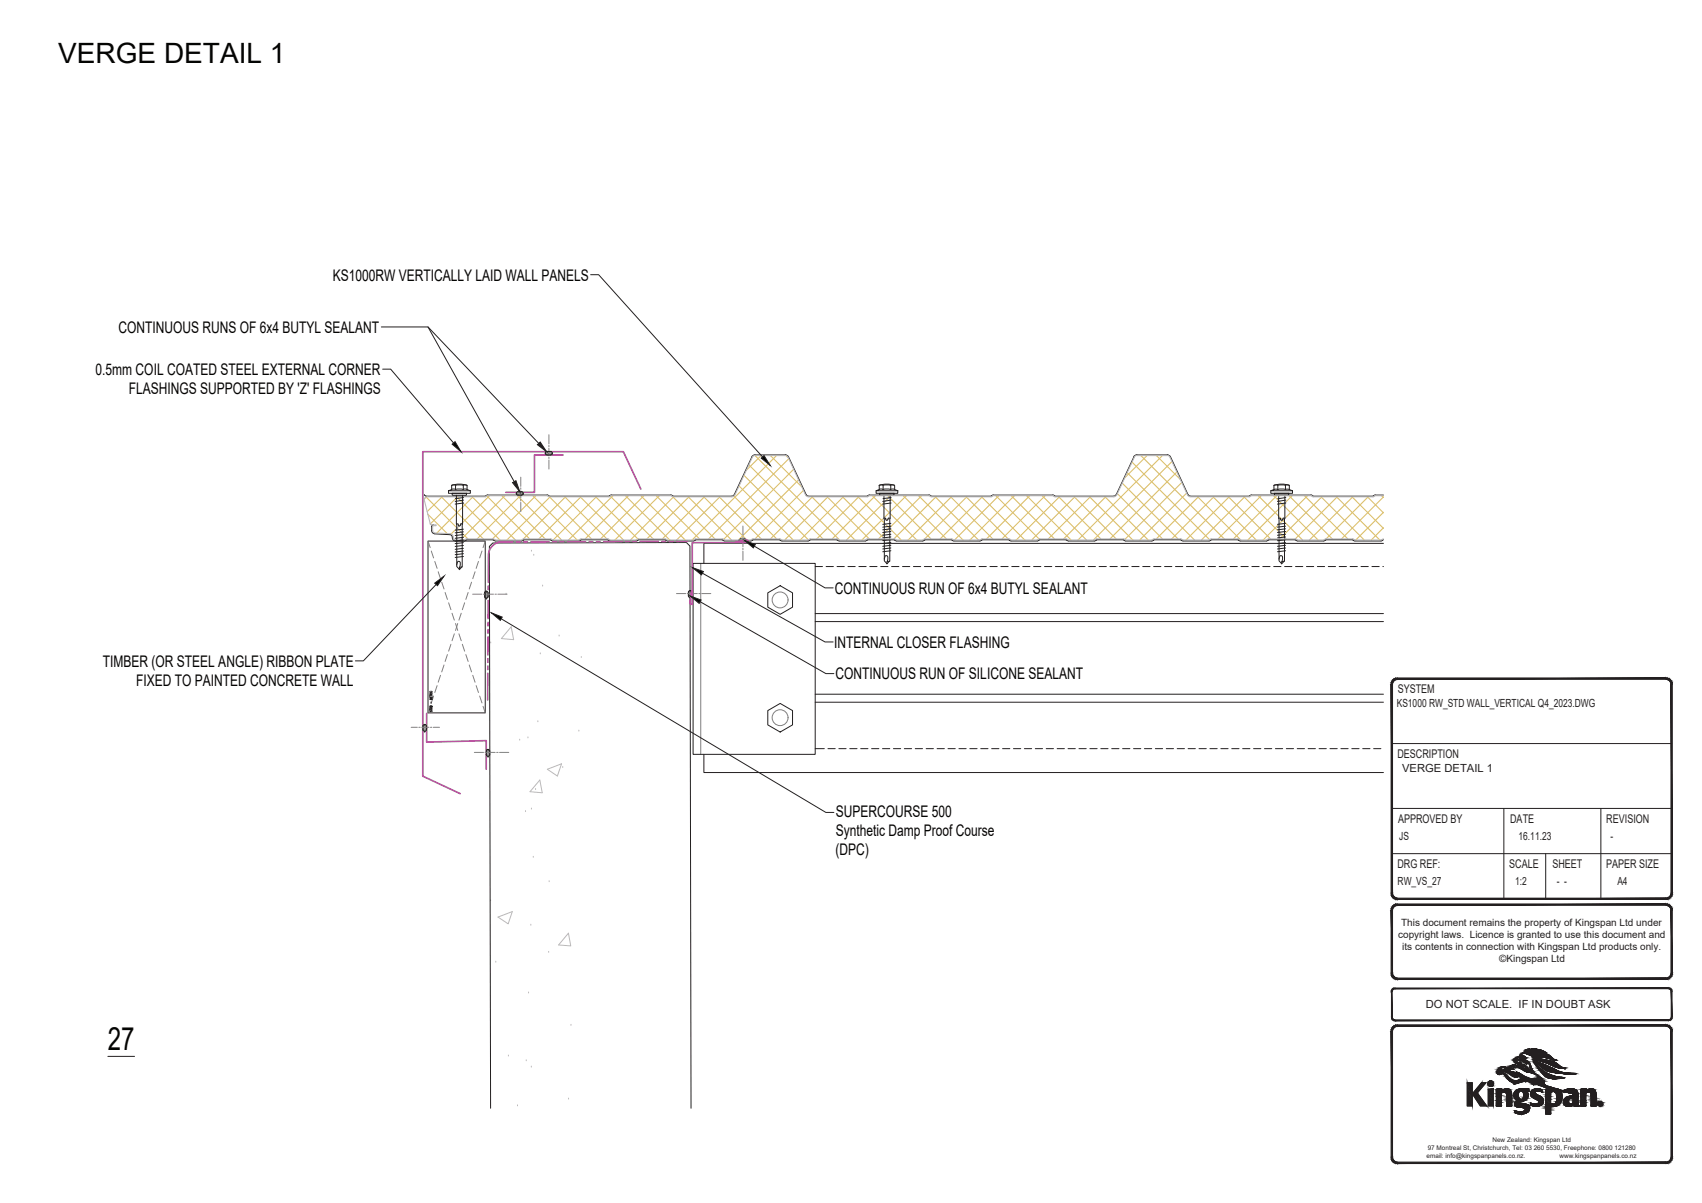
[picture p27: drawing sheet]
<svg xmlns="http://www.w3.org/2000/svg" width="297mm" height="210mm" viewBox="0 0 297 210" stroke-linecap="round" stroke-linejoin="round" font-family="sans-serif">
<defs><g id="words">
<text font-size="5.6" fill="#040503" x="18.8" y="183.2">27</text>
<text font-size="4.9" fill="#040503" x="10.2" y="11">VERGE DETAIL 1</text>
<g font-size="2.8" fill="#040503">
<text x="58.1" y="49">KS1000RW VERTICALLY LAID WALL PANELS</text>
<text x="20.7" y="58.1">CONTINUOUS RUNS OF 6x4 BUTYL SEALANT</text>
<text x="16.7" y="65.5">0.5mm COIL COATED STEEL EXTERNAL CORNER</text>
<text x="22.5" y="68.8">FLASHINGS SUPPORTED BY 'Z' FLASHINGS</text>
<text x="145.7" y="103.6">CONTINUOUS RUN OF 6x4 BUTYL SEALANT</text>
<text x="145.6" y="113.1">INTERNAL CLOSER FLASHING</text>
<text x="18" y="116.4">TIMBER (OR STEEL ANGLE) RIBBON PLATE</text>
<text x="23.7" y="119.7">FIXED TO PAINTED CONCRETE WALL</text>
<text x="145.8" y="118.6">CONTINUOUS RUN OF SILICONE SEALANT</text>
<text x="145.8" y="142.5">SUPERCOURSE 500</text>
<text x="145.8" y="149.3">(DPC)</text>
<text x="145.8" y="145.9">Synthetic Damp Proof Course</text>
</g>
<g font-size="2.1" fill="#231f20">
<text x="243.9" y="121">SYSTEM</text>
<text x="243.9" y="132.3">DESCRIPTION</text>
<text x="244" y="143.6">APPROVED BY</text>
<text x="263.6" y="143.6">DATE</text>
<text x="280.3" y="143.6">REVISION</text>
<text x="243.9" y="151.5">DRG REF:</text>
<text x="263.4" y="151.5">SCALE</text>
<text x="270.9" y="151.5">SHEET</text>
<text x="280.3" y="151.5">PAPER SIZE</text>
</g>
<g font-size="2" fill="#231f20">
<text x="243.8" y="123.5">KS1000 RW_STD WALL_VERTICAL Q4_2023.DWG</text>
<text x="244.7" y="134.8">VERGE DETAIL 1</text>
<text x="244.2" y="146.6">JS</text>
<text x="265" y="146.6">16.11.23</text>
<text x="281.1" y="146.6">-</text>
<text x="243.9" y="154.5">RW_VS_27</text>
<text x="264.4" y="154.5">1:2</text>
<text x="271.7" y="154.5">- -</text>
<text x="282.3" y="154.5">A4</text>
<text x="248.8" y="176">DO NOT SCALE. IF IN DOUBT ASK</text>
</g>
<g font-size="1.7" fill="#231f20">
<text x="244.5" y="161.7">This document remains the property of Kingspan Ltd under</text>
<text x="244" y="163.8">copyright laws. Licence is granted to use this document and</text>
<text x="244.7" y="165.8">its contents in connection with Kingspan Ltd products only.</text>
<text x="261.7" y="168">©Kingspan Ltd</text>
</g>
<g font-size="1.1" fill="#231f20">
<text x="249" y="202.1">email: info@kingspanpanels.co.nz.</text>
<text x="249.2" y="200.7">97 Montreal St, Christchurch, Tel: 03 260 5530, Freephone: 0800 121280</text>
<text x="260.5" y="199.4">New Zealand: Kingspan Ltd</text>
<text x="272.2" y="202.1">www.kingspanpanels.co.nz</text>
</g>
</g></defs>
<g fill="none" stroke="#dcc06c" stroke-width=".19">
<path d="M131.8 79.5l14.7 14.8M132.8 79.5l-2.6 2.6M134.5 79.5l5.4 5.5M135.5 79.5l-14.7 14.8M137.2 79.5l.4 .4M199.1 79.5l14.6 14.6M200.2 79.5l-3.9 3.9M201.8 79.5l4.2 4.2M202.9 79.5l-14.8 14.8M74.4 86.8l7.3 7.3M74.4 86.8l-.3 .3M74.7 89.7l3.3 3.4"/>
<path d="M77 86.7l7.3 7.4M77.2 86.7l-2.6 2.6M79.7 86.7l7.5 7.6M79.8 86.7l-4.7 4.8M82.4 86.7l7.6 7.6M82.5 86.7l-6.3 6.3M85 86.6l7.4 7.5M85.4 86.5l-6.7 6.7M87.6 86.5l7.5 7.6M88.1 86.5l-7.7 7.8M90.3 86.5l7.7 7.8M90.8 86.5l-7.5 7.6"/>
<path d="M93 86.5l7.7 7.8M93.5 86.5l-7.5 7.6M95.9 86.7l7.3 7.4M96 86.7l-7.5 7.6M98.6 86.7l7.3 7.4M98.7 86.7l-7.4 7.4M101.3 86.7l7.5 7.6M101.4 86.7l-7.4 7.4M104 86.7l7.3 7.4M104.1 86.7l-7.6 7.6M106.5 86.6l7.5 7.5M107 86.5l-7.8 7.8"/>
<path d="M109.2 86.5l7.7 7.8M109.7 86.5l-7.6 7.6M111.8 86.5l7.8 7.8M112.4 86.5l-7.6 7.6M114.5 86.5l7.6 7.6M115.1 86.5l-7.8 7.8M117.4 86.7l7.4 7.4M117.6 86.7l-7.6 7.6M120.1 86.7l7.6 7.6M120.2 86.7l-7.3 7.4M122.8 86.7l7.6 7.6M122.9 86.7l-7.3 7.4"/>
<path d="M125.5 86.7l7.4 7.4M125.6 86.7l-7.5 7.6M128.1 86.6l7.4 7.5M129 84.8l9.4 9.5M129.8 83l11.3 11.3M130.7 81.1l12.9 13M137.7 80.1l-14 14M138.5 81.9l-12.2 12.2M139.4 83.8l-10.5 10.5M140.2 85.6l-8.4 8.5M141.7 86.7l7.5 7.6M141.8 86.7l-7.3 7.4"/>
<path d="M144.4 86.7l7.3 7.4M144.5 86.7l-7.6 7.6M147.1 86.7l7.3 7.4M147.2 86.7l-7.6 7.6M149.7 86.7l7.6 7.6M149.9 86.7l-7.4 7.4M152.2 86.5l7.8 7.8M152.8 86.5l-7.6 7.6M154.9 86.5l7.6 7.6M155.5 86.5l-7.8 7.8M157.6 86.5l7.6 7.6M158.2 86.5l-7.8 7.8"/>
<path d="M160.3 86.5l7.8 7.8M160.9 86.5l-7.6 7.6M163.2 86.7l7.6 7.6M163.4 86.7l-7.4 7.4M165.9 86.7l7.4 7.4M166 86.7l-7.5 7.6M168.6 86.7l7.3 7.4M168.7 86.7l-7.3 7.4M171.3 86.7l7.5 7.6M171.4 86.7l-7.3 7.4M173.8 86.5l7.6 7.6M174.3 86.5l-7.7 7.8"/>
<path d="M176.5 86.5l7.5 7.6M177 86.5l-7.7 7.8M179.2 86.5l7.7 7.8M179.7 86.5l-7.5 7.6M181.9 86.5l7.7 7.8M182.4 86.5l-7.5 7.6M184.8 86.7l7.3 7.4M184.9 86.7l-7.5 7.6M187.5 86.7l7.3 7.4M187.6 86.7l-7.6 7.6M190.2 86.7l7.5 7.6M190.3 86.7l-7.4 7.4"/>
<path d="M192.9 86.7l7.5 7.6M193 86.7l-7.4 7.4M195 86.2l7.9 7.9M195.9 84.3l9.7 9.8M196.7 82.5l11.8 11.8M197.6 80.7l13.5 13.5M204.5 80.6l-13.7 13.7M205.4 82.4l-11.7 11.7M206.2 84.2l-9.9 10M207.1 86.1l-8.2 8.2M209 86.7l7.6 7.6M209.1 86.7l-7.3 7.4"/>
<path d="M211.7 86.7l7.5 7.6M211.8 86.7l-7.3 7.4M214.4 86.7l7.3 7.4M214.5 86.7l-7.5 7.6M217.1 86.7l7.3 7.4M217.2 86.7l-7.5 7.6M219.6 86.5l7.7 7.8M220.1 86.5l-7.5 7.6M222.3 86.5l7.7 7.8M222.8 86.5l-7.5 7.6M225 86.5l7.5 7.6M225.5 86.5l-7.7 7.8"/>
<path d="M227.7 86.5l7.5 7.6M228.2 86.5l-7.8 7.8M230.6 86.7l7.5 7.6M230.7 86.7l-7.4 7.4M233.3 86.7l7.5 7.6M233.4 86.7l-7.3 7.4M236 86.7l5.4 5.5M236.1 86.7l-7.6 7.6M238.6 86.7l2.8 2.8M238.8 86.7l-7.4 7.4M241.1 86.5l.3 .3M241.4 92.1l-2.1 2.2"/>
<path d="M241.4 89.4l-4.8 4.9M241.4 86.7l-7.3 7.4"/>
</g>
<g fill="none" stroke="#bababa" stroke-width=".17">
<path d="M92.8 96h.1M93.2 96.8h.1M85.6 112.1h.1M88.3 103.5h.1M89.2 109.4l.4 2.2-2.1-.1zM94.3 114h.1M94.7 102.1h.1M97.6 110.8h.1M101.4 114.6h.1M90.7 129h.1M92.1 128.6h.1M93.5 137.6h.1"/>
<path d="M93.9 125.8h.1M94.6 138.4l-2.1-.2 1.7-2 .4 2.2M95.5 134.3l2.5-1-.7 2.2zM98.2 133.8h.1M101 127.4h.1M85.6 157.1h.1M91.7 141.5h.1M92.8 141h.1M93.1 149.5h.1M95.8 153.7h.1M86.5 167.8h.1M86.9 160.1l2.5-1-.7 2.2z"/>
<path d="M92.2 173.2h.1M92.6 161.3h.1M95.8 166.1h.1M99.2 162.9l.4 2.2-2.1-.2zM99.6 178.8h.1M88.7 184.2h.1M90.3 192.9h.1M91.8 185h.1M92.7 186.1h.1M99.2 191.7h.1"/>
</g>
<g fill="none" stroke="#231f20" stroke-width=".17">
<path d="M95.2 79.1h.1M95.2 78.9l.1-.1h.8a.32 .32 0 0 1 .3 .3 .32 .32 0 0 1-.3 .3h-.6a.31 .31 0 0 1-.3-.5zM96.4 79.1h.1M74.7 94.4h10v30h-10zM78.3 85.7v.4h3.8v-.4M78.8 84.7h.7M78.8 85.4h.7M78.9 86.1h2.5v.3h-2.4zM79.5 85.4h1.3M79.5 84.7h1.3M79.5 84.7v.7M79.7 86.4v12.5l.5 .5 .5-.5v-12.5"/>
<path d="M79.7 91.4h.2l.1 .3M79.7 98.6a.44 .44 0 0 1 .5-.6l.1 .2-.1 .8M80.7 99h-.5v.4M80.7 91.4h-.3l-.2 .4-.2-.2M80.8 85.4h.7M80.8 84.7h.7M80.9 84.7v.7M80.9 92.8l-1.5 .2M80.9 93.3l-1.5 .2M80.9 93.8l-1.5 .2M80.9 94.3l-1.5 .1M80.9 94.7l-1.5 .2"/>
<path d="M80.9 95.2l-1.5 .2M80.9 95.7l-1.5 .2M80.9 96.2l-1.5 .1M80.9 96.6l-1.5 .2M80.9 97.1l-1.5 .2M80.9 92.4l-1.5 .1M80.9 86.8l-1.4 .2M80.9 87.3l-1.5 .2M80.9 87.8l-1.5 .2M81.5 84.7l-.9-.2-1.3 .1-.5 .1v.7l-.5 .3h3.8M81.5 84.7v.7M81.5 85.4l.6 .3"/>
<path d="M90.1 86.1h.1M90.3 85.9l.7-.1a.31 .31 0 0 1 .3 .3 .31 .31 0 0 1-.3 .3h-.6a.31 .31 0 0 1-.3-.2 .31 .31 0 0 1 .2-.3zM91.3 86.1h.1M121 98.3h21.3v33.4h-21.3zM129 94.4h.1M129.9 94.1l.3 .3M129.9 94.1h-.6a.31 .31 0 0 0-.3 .3 .31 .31 0 0 0 .3 .3h.6M130.2 94.4h.1M130.2 94.4l-.3 .3M142.3 98.9h1.2M144.2 98.9h1.2M146.1 98.9h1.3"/>
<path d="M148 98.9h1.3M149.9 98.9h1.3M151.8 98.9h1.3M152.9 85.7v.4h3.8v-.4M153.4 85.4h.7M153.4 85.4l-.5 .3h3.8M153.5 86.1h2.5v.3h-2.4zM153.7 98.9h1.3M154.1 85.4h1.3M154.1 84.7h1.3M154.1 84.7h-.7v.7M154.1 84.7v.7"/>
<path d="M154.3 90.4h.3v.2M154.3 86.4v11.5l.5 .5 .5-.5 .1-11.5M154.3 97.6l.2-.5 .3-.1 .2 .3-.2 .7M154.9 90.6l-.1 .2-.2-.2M155.3 98h-.5v.4M155.4 90.4h-.4v.2M155.5 84.7h.6l-1.3-.2-1.4 .2M155.5 85.4h.6M155.5 84.7v.7M155.5 91.8l-1.4 .2M155.5 92.3l-1.4 .2M155.5 92.8l-1.4 .1"/>
<path d="M155.5 93.3l-1.4 .1M155.5 93.7l-1.4 .2M155.5 94.2l-1.4 .2M155.5 94.7l-1.4 .2M155.5 95.2l-1.4 .2M155.5 95.7l-1.4 .1M155.5 96.1l-1.4 .2M155.5 91.4l-1.4 .1M155.5 86.8l-1.4 .2M155.5 87.3l-1.4 .2M155.5 87.8l-1.4 .2M155.6 98.9h1.3"/>
<path d="M156.1 84.7v.7l.6 .3M157.5 98.9h1.3M159.4 98.9h1.3M161.3 98.9h1.3M163.2 98.9h1.3M165.1 98.9h1.3M167.1 98.9h1.2M169 98.9h1.2M170.9 98.9h1.2M172.8 98.9h1.2M174.7 98.9h1.2M176.6 98.9h1.2"/>
<path d="M178.5 98.9h1.3M180.4 98.9h1.3M182.3 98.9h1.3M184.2 98.9h1.3M186.1 98.9h1.3M188 98.9h1.3M189.9 98.9h1.3M191.8 98.9h1.3M193.7 98.9h1.3M195.6 98.9h1.3M197.5 98.9h1.3M199.4 98.9h1.3"/>
<path d="M201.3 98.9h1.3M203.2 98.9h1.3M205.1 98.9h1.3M207.1 98.9h1.2M209 98.9h1.2M210.9 98.9h1.2M212.8 98.9h1.2M214.7 98.9h1.2M216.6 98.9h1.2M218.5 98.9h1.3M220.4 98.9h1.3M221.8 85.7v.4h3.8v-.4"/>
<path d="M222.3 98.9h1.3M222.3 84.7h.7M222.3 85.5h.7M222.3 84.7v.7l-.5 .3h3.8M222.3 84.7l1.4-.2 1.3 .2M222.4 86.1h2.6l-.1 .3h-2.4zM223 84.7h1.3M223 84.7v.7h1.3v-.7M223.2 86.4v11.5l.5 .5 .5-.5v-11.5M223.2 97.6l.2-.5 .3-.1 .1 .3-.1 .7M224.2 98h-.5v.4M224.2 98.9h1.3"/>
<path d="M224.2 90.4h-.3l-.2 .4-.2-.1v-.3h-.3M224.3 85.5h.7M224.3 84.7h.7M224.4 91.8l-1.5 .2M224.4 92.3l-1.5 .2M224.4 92.8l-1.5 .1M224.4 93.3l-1.5 .1M224.4 93.7l-1.5 .2M224.4 94.2l-1.5 .2M224.4 94.7l-1.5 .2M224.4 95.2l-1.5 .2M224.4 95.7l-1.5 .1"/>
<path d="M224.4 96.1l-1.5 .2M224.4 91.4l-1.5 .1M224.4 86.8l-1.4 .3M224.4 87.3l-1.5 .2M224.4 87.8l-1.5 .2M225 84.7v.7l.6 .3M226.1 98.9h1.3M228 98.9h1.3M229.9 98.9h1.3M231.8 98.9h1.3M233.7 98.9h1.3M235.6 98.9h1.3"/>
<path d="M237.5 98.9h1.3M239.4 98.9h1.3M241.3 98.9h.1M241.4 94.8h-118.6v3.5M84.6 104.1l.3 .3M84.6 103.5v.6M84.9 103.2l.2 .1 .1 .8-.3 .3M84.9 103.2l-.3 .3M84.9 103.2h.1M84.9 104.4h.1M120.2 103.2a.31 .31 0 0 1 .3-.1 .31 .31 0 0 1 .2 .3v.6a.31 .31 0 0 1-.3 .3 .31 .31 0 0 1-.3-.3zM120.5 103.1h.1"/>
<path d="M120.5 104.3h.1M134 103.5l2.2-1.3 2.1 1.3v2.5l-2.1 1.2-2.2-1.2zM142.3 108.5h99.1M142.3 107.1h99.1M74.1 126.4l.3 .4v.7l-.3 .1M74.1 126.4l-.3 .3 .1 .8 .2 .1M74.1 126.4h.1M74.1 127.6h.1M75 123.5l.4 .1-.4 .1M75 123.9h.4M75 121.3v.2M75 123.8v.2"/>
<path d="M75 121.4h.4M75 121.6v.2h.4v-.2M75 121h.4M75.1 124v.2l.3-.1v.1M75.1 123.2h.2l.1 .2h-.4zM75.1 120.6v.3l.3-.1-.1-.2M75.2 121.3v-.2h-.2v.2h.4M75.2 121.7v.1M75.2 122.5v.3M75.4 121.9h-.4l.4 .1-.4 .1h.4M75.4 121.1l-.2 .1M85.2 130.8l.2 .2 .1 .7-.3 .3"/>
<path d="M85.2 130.8l-.3 .3v.8l.3 .1M85.2 130.8h.1M85.2 132h.1M122.8 131.7v3.1h118.6M134 124l2.2-1.2 2.1 1.2v2.5l-2.1 1.3-2.2-1.3zM142.3 130.7h1.6M142.3 122.6h99.1M142.3 121.2h99.1M144.5 130.7h1.3M146.4 130.7h1.3M148.3 130.7h1.3M150.2 130.7h1.3"/>
<path d="M152.1 130.7h1.3M154 130.7h1.3M155.9 130.7h1.3M157.8 130.7h1.3M159.7 130.7h1.3M161.6 130.7h1.3M163.5 130.7h1.3M165.4 130.7h1.3M167.4 130.7h1.2M169.3 130.7h1.2M171.2 130.7h1.2M173.1 130.7h1.2"/>
<path d="M175 130.7h1.2M176.9 130.7h1.2M178.8 130.7h1.2M180.7 130.7h1.3M182.6 130.7h1.3M184.5 130.7h1.3M186.4 130.7h1.3M188.3 130.7h1.3M190.2 130.7h1.3M192.1 130.7h1.3M194 130.7h1.3M195.9 130.7h1.3"/>
<path d="M197.8 130.7h1.3M199.7 130.7h1.3M201.6 130.7h1.3M203.5 130.7h1.3M205.4 130.7h1.3M207.3 130.7h1.3M209.3 130.7h1.2M211.2 130.7h1.2M213.1 130.7h1.2M215 130.7h1.2M216.9 130.7h1.2M218.8 130.7h1.2"/>
<path d="M220.7 130.7h1.3M222.6 130.7h1.3M224.5 130.7h1.3M226.4 130.7h1.3M228.3 130.7h1.3M230.2 130.7h1.3M232.1 130.7h1.3M234 130.7h1.3M235.9 130.7h1.3M237.8 130.7h1.3M239.7 130.7h1.3M85.6 193.4l-.2-98 .6-.6 33.8-.1 .6 .6 .2 98.1"/>
</g>
<g fill="none" stroke="#808180" stroke-width=".17">
<path d="M95.2 79.2l.2 .2M95.2 78.9l.5 .5M95.4 78.8l.6 .6M95.7 78.8l.5 .6M95.8 75.9v1.6M95.8 77.7v.3M95.8 78.3v1.2M95.8 79.8v.2M95.9 78.8l.4 .4M96.2 78.8l.2 .2M74.7 94.4l.4 1.2M75.3 96.2l.4 1.2"/>
<path d="M75.9 98l.4 1.2M76.5 99.8l.4 1.2M82.9 99.8l-.4 1.2M83.5 98l-.4 1.2M84.1 96.2l-.4 1.2M84.7 94.4l-.4 1.2M90.1 86.2l.3 .2M90.2 86l.4 .4M90.3 85.8l.6 .6M90.6 85.8l.5 .6M90.8 85.8l.5 .5M90.9 83.3v1.6"/>
<path d="M90.9 85.2v.2M90.9 85.7v1.2M90.9 87.2v.2M90.9 87.7v1.6M91.1 85.9l.2 .1M95.8 80.3v1.6M122.3 98.3v33.4M129 94.4l.2 .3M129 94.2l.5 .5M129.2 94.1l.6 .6M129.5 94.1l.5 .6M129.7 91.8v1.6"/>
<path d="M129.7 93.7v.2M129.7 94.2v1.2M129.7 95.7v.2M129.7 96.2v1.6M129.7 94.1l.5 .4M130 94.1l.2 .2M76.3 119.7l-.4 1.2M76.9 117.9l-.4 1.2M77.1 101.6l.4 1.2M77.5 116.1l-.4 1.2M77.7 103.4l.4 1.2M78.1 114.3l-.4 1.2"/>
<path d="M78.3 105.2l.4 1.2M78.7 112.5l-.4 1.2M78.9 107l.4 1.2M79.3 110.6l-.4 1.2M79.5 108.8l.4 1.2M79.9 108.8l-.4 1.2M80.1 110.6l.4 1.2M80.5 107l-.4 1.2M80.7 112.5l.4 1.2M81.1 105.2l-.4 1.2M81.3 114.3l.4 1.2M81.7 103.4l-.4 1.2"/>
<path d="M81.9 116.1l.4 1.2M82.3 101.6l-.4 1.2M82.5 103.7h1.6M82.5 117.9l.4 1.2M83.1 119.7l.4 1.2M84.8 103.2l-.2 .2M84.9 103.7h1.2M85 103.2l-.4 .5h-.3M85.2 104.2l-.2 .2M85.2 103.4l-.6 .6M85.2 103.7l-.6 .5M85.2 103.9l-.5 .5"/>
<path d="M86.4 103.7h.2M86.9 103.7h1.6M118.1 103.6h1.6M119.9 103.6h.3M120.4 103.1l-.2 .3M120.4 103.6h1.3M120.6 103.1l-.5 .5M120.7 104.1l-.1 .2M120.7 103.3l-.6 .6M120.7 103.8l-.4 .5M120.7 103.6l-.5 .5M122 103.6h.2"/>
<path d="M122.5 103.6h1.6M71.8 127h1M73.1 127h.2M73.6 127h1.3M74.1 126.5l-.2 .2M74.3 126.5l-.5 .5M74.4 127.5l-.1 .1M74.4 126.7l-.6 .5M74.4 126.9l-.5 .6M74.4 127.2l-.4 .4M75.1 123.3l-.4 1.1M75.1 127h.3"/>
<path d="M75.6 127h1.1M75.7 121.5l-.4 1.2M82.8 131.3h1.6M83.7 121.5l.4 1.2M84.3 123.3l.4 1.1M84.6 131.3h.3M85.1 130.8l-.2 .3M85.2 131.3h1.2M85.3 130.9l-.4 .4M85.4 131.8l-.1 .2M85.4 131l-.5 .6M85.5 131.3l-.6 .5"/>
<path d="M85.5 131.5l-.5 .5M86.7 131.3h.2M87.2 131.3h1.6"/>
<circle cx="136.1" cy="104.7" r="1.39"/>
<circle cx="136.1" cy="125.3" r="1.39"/>
</g>
<g fill="none" stroke="#231f20" stroke-width=".19">
<path d="M131.2 79.8l-3 6.5-.3 .3h-10.4l-.2-.1M137.1 79.4l.5 .4 3.1 6.5 .4 .3M137.1 79.4h-5.3l-.6 .3M197.9 79.8l-3.1 6.5-.5 .3M198.4 79.4l-.5 .3M198.4 79.4h5.3l.4 .2 3.2 6.7 .5 .3M74 86.3l.5 .3h10.2l.2-.1M75.7 91.6h-.2a1.27 1.27 0 0 0-.1 1.3l.4 .3M75.8 93.2l2.8 .1 .1 .1 .2 .3M79 93.7a.55 .55 0 0 0 .5 .7M79.5 94.4h1.5M81.3 94.3l-.3 .1"/>
<path d="M85.1 86.4l-.2 .1M85.1 86.4h10.4M86.2 94.3l.3 .1h4.5l.3-.1M86.2 94.3l-.2-.1h-4.5l-.2 .1M95.5 86.4l.2 .1M95.7 86.5l.2 .1h10.5M96.2 94.3l.3 .1h4.5l.3-.1M96.2 94.3l-.2-.1h-4.5l-.2 .1M101.5 94.2l-.2 .1M101.5 94.2l4.7 .1M106.2 94.3h.1M106.2 94.3l.3 .1h4.5l.3-.1"/>
<path d="M106.5 86.5l-.1 .1M106.7 86.4l-.2 .1M106.7 86.4h10.4M111.3 94.3h.1M111.4 94.2l-.1 .1M111.5 94.2h4.5l.2 .1M116.2 94.3l.3 .1M117.1 86.4l.2 .1M121.3 94.3l-.3 .1h-4.5M126.2 94.3l.3 .1h4.5l.5-.2h4.5l.2 .1M126.2 94.3l-.2-.1h-4.5l-.2 .1M131.3 94.3h.1"/>
<path d="M136.2 94.3l.3 .1h4.5M141.3 94.3l-.3 .1M146.2 94.3l-4.7-.1-.2 .1M146.2 94.3l4.8 .1M151.3 94.3l-.3 .1M151.5 86.5l-.2 .1h-10.2M151.7 86.4l-.2 .1M151.8 86.4h10.3M156 94.2l.2 .1M156 94.2h-4.6l-.1 .1M156.2 94.3h.1M156.2 94.3l.3 .1h4.5l.3-.1"/>
<path d="M162.1 86.4l.3 .1M162.4 86.5v.1M166 94.2l.2 .1M166 94.2h-4.5l-.2 .1M166.2 94.3l.3 .1h4.5l.3-.1M171.3 94.3h.1M171.4 94.2l-.1 .1M171.5 94.2h4.5l.2 .1M173.1 86.5l-.2 .1h-10.5M173.4 86.4l-.3 .1M173.4 86.4h10.4M176.2 94.3l.3 .1h4.5l.3-.1"/>
<path d="M183.7 86.4l.3 .1M184 86.5l.1 .1M184.2 86.6h10.2M186.2 94.3l.3 .1M186.2 94.3l-.2-.1h-4.5l-.2 .1M191.3 94.3l-.3 .1h-4.5M196.2 94.3l.2 .1M196.2 94.3l-.2-.1h-4.5l-.2 .1M201.3 94.3l-.3 .1h-4.5M201.5 94.2l-.2 .1M201.5 94.2l4.7 .1M211.3 94.3l-.3 .1h-4.5l-.3-.1"/>
<path d="M216 94.2l.2 .1M216 94.2h-4.6l-.1 .1M216.2 94.3h.1M216.2 94.3l.2 .1h4.6l.3-.1M218.2 86.5l-.2 .1h-10.2M218.4 86.4l-.2 .1M218.4 86.4h10.4M226 94.2l.2 .1M226 94.2h-4.5l-.2 .1M226.2 94.3l.3 .1h4.5l.3-.1M228.8 86.4l.2 .1M229 86.5l.1 .1"/>
<path d="M236.2 94.3l.2 .1h4.6M236.2 94.3l-.2-.1h-4.5l-.2 .1M239.8 86.5l-.2 .1h-10.5M240 86.4l-.2 .1M240 86.4h1.4M241.3 94.3l-.3 .1M241.4 94.2l-.1 .1"/>
</g>
<g fill="none" stroke="#bababa" stroke-width=".19">
<path d="M131.8 79.5l-.5 .3-3 6.6M131.8 79.5h5.3M137.1 79.5l.4 .3 3.1 6.6 .5 .3M198.4 79.5l-.4 .3-3.1 6.6-.6 .3M198.4 79.5h5.3M203.7 79.5l.5 .3 3.1 6.6M74.6 86.7l-.4 .1-.2 .5 1.1 4.2 .2 .1M75.3 91.6h.8v.2h-.4l-.2 .1v.7l.2 .3 2.9 .3a.74 .74 0 0 1 .6 .9l.3 .2M79.5 94.3h1.5M81.5 94l-.5 .2M81.5 94.1h4.5M85.1 86.5l-.4 .2h-10"/>
<path d="M85.1 86.5h10.4l.4 .2h10.4l.3-.1M91.4 94l-.3 .3-4.6-.1-.5-.2M91.5 94.1h4.6M96 94l.5 .2h4.6M101.2 94.2h.1M101.5 94l-.3 .2M101.5 94.1h4.5M106 94l.4 .2M111.2 94.2h-4.9M111.4 94l-.2 .2M111.5 94.1h4.6M116 94l.5 .2"/>
<path d="M117.1 86.5l-10.6 .1M121.5 94l-.5 .2-4.5 .1M121.5 94.1h4.5M128.2 86.4l-.5 .3h-10.2l-.4-.2M131.4 94l-.3 .3-4.6-.1-.5-.2M131.5 94.1h4.6M136 94l.5 .2 4.5 .1M141.1 94.2h-.1M141.2 94.2h.1M141.5 94l-.3 .2M141.5 94.1h4.5M146 94l.5 .2 4.5 .1"/>
<path d="M151.1 94.2h-.1M151.2 94.2h.1M151.4 94l-.2 .2M151.5 94.1h4.5M156 94l.4 .2h4.7M161.5 94l-.3 .2M161.5 94.1h4.5M162.3 86.6l-10.6-.1-.4 .2h-10.2M166 94l.5 .2h4.6M171.2 94.2h.1M171.4 94l-.2 .2M171.5 94.1h4.5"/>
<path d="M176 94l.3 .2M181.5 94l-.5 .3-4.7-.1M181.5 94.1h4.5M183.7 86.5l.4 .2M183.8 86.5h-10.4l-.5 .2h-10.3l-.3-.1M184.2 86.7h10.2M186 94l.5 .2M191.4 94l-.4 .2-4.5 .1M191.5 94.1h4.5M196 94l.4 .2M201.2 94.2l-4.7 .1M201.5 94l-.3 .2"/>
<path d="M201.5 94.1h4.5M206 94l.5 .2h4.6M207.3 86.4l.4 .3M211.2 94.2h.1M211.4 94l-.2 .2M211.5 94.1h4.5M216 94l.3 .2M216.3 94.2h.1M221.5 94l-.5 .3-4.7-.1M221.5 94.1h4.5M226 94l.3 .2M228.9 86.6l-10.6-.1-.3 .2h-10.3"/>
<path d="M229 86.6h.1M231.1 94.2h-4.8M231.4 94l-.2 .2M231.5 94.1h4.5M236 94l.3 .2M236.3 94.2l4.7 .1M241.4 94.1l-.4 .1M241.4 86.5h-1.4l-.4 .2h-10.4l-.2-.1"/>
</g>
<g fill="none" stroke="#b9519f" stroke-width=".3">
<path d="M98.3 79.4h-5v6.5h-5M89.5 94.6a4.1 4.1 0 0 0-3.4 .5 2.41 2.41 0 0 0-.9 1.9v4.6M90.1 94.6h.7M91.4 94.6h.6M92.7 94.6h3.1M97.1 94.6h-.6M97.7 94.6h.7M99 94.6h3.2M102.8 94.6h.7M104.1 94.6h.6M108.5 94.5l-3.1 .1M109.2 94.5h.6"/>
<path d="M110.4 94.5h.7M111.8 85.4l-3-6.6h-35v56.7l6.5 3M114.9 94.5h-3.2M115.5 94.5h.7M116.8 94.5h.6M118.1 94.5h1.8M130.4 94.3l.2 .2-.2 .2M130.4 94.3l-2 .3M130.4 94.7h-9.6v10.6l-.2 .2-.2-.2 .3-2M85.1 117.5v4.7M85.2 115v.6M85.2 116.2l-.1 .7"/>
<path d="M85.2 111.2v3.1M85.2 108.6v.7M85.2 109.9v.6M85.2 103.5v.7M85.2 104.8v3.2M85.2 102.3v.6M74.5 124.5v5l10.4-.2v5"/>
</g>
<path d="M14.8 55v4.1l52.4-4.1zM14.8 59.1l52.4-4.1v4.1z" fill="#fff"/>
<path d="M14.8 55h52.4l-52.4 4.1zM14.8 59.1l52.4-4.1v4.1z" fill="none" stroke="#fff" stroke-width=".17"/>
<path d="M93.8 77.6l.5-.4 1.1 1.6z" fill="#231f20"/>
<path d="M74.7 57.1l19.3 20.3M93.8 77.6l.5-.4 1.1 1.6z" fill="none" stroke="#231f20" stroke-width=".17"/>
<path d="M89.4 84.2l.6-.3 .7 1.9z" fill="#231f20"/>
<path d="M66.6 57.1h8.1l15 27M89.4 84.2l.6-.3 .7 1.9z" fill="none" stroke="#231f20" stroke-width=".17"/>
<path d="M55.5 45.9v4.1l48.2-4.1zM55.5 50l48.2-4.1v4.1z" fill="#fff"/>
<path d="M55.5 45.9h48.2l-48.2 4.1zM55.5 50l48.2-4.1v4.1z" fill="none" stroke="#fff" stroke-width=".17"/>
<path d="M132.9 80l.4-.5 1.1 1.7z" fill="#040503"/>
<path d="M103.1 47.9h1.4l28.6 31.9M132.9 80l.4-.5 1.1 1.7z" fill="none" stroke="#231f20" stroke-width=".17"/>
<path d="M144.8 100.6v4.1l47.9-4.1zM144.8 104.7l47.9-4.1v4.1z" fill="#fff"/>
<path d="M144.8 100.6h47.9l-47.9 4.1zM144.8 104.7l47.9-4.1v4.1z" fill="none" stroke="#fff" stroke-width=".17"/>
<path d="M129.9 94.3l1.9 .7-.3 .6z" fill="#040503"/>
<path d="M129.9 94.3l1.9 .7-.3 .6zM131.6 95.3l12.4 7.3h1.4" fill="none" stroke="#231f20" stroke-width=".17"/>
<path d="M144.9 115.6v4l48-4zM144.9 119.6l48-4v4z" fill="#fff"/>
<path d="M144.9 115.6h48l-48 4zM144.9 119.6l48-4v4z" fill="none" stroke="#fff" stroke-width=".17"/>
<path d="M120.5 104l1.9 .7-.4 .6z" fill="#040503"/>
<path d="M120.5 104l1.9 .7-.4 .6zM122.2 105l21.9 12.6h1.4" fill="none" stroke="#231f20" stroke-width=".17"/>
<path d="M144.8 110v4.1l48.1-4.1zM144.8 114.1l48.1-4.1v4.1z" fill="#fff"/>
<path d="M144.8 110h48.1l-48.1 4.1zM144.8 114.1l48.1-4.1v4.1z" fill="none" stroke="#fff" stroke-width=".17"/>
<path d="M120.9 99.1l1.9 .7-.4 .5z" fill="#040503"/>
<path d="M120.9 99.1l1.9 .7-.4 .5zM122.6 100.1l21.4 12h1.4" fill="none" stroke="#231f20" stroke-width=".17"/>
<path d="M6.2 62.4v7.5l61.2-7.5zM6.2 69.9l61.2-7.5v7.5z" fill="#fff"/>
<path d="M6.2 62.4h61.2l-61.2 7.5zM6.2 69.9l61.2-7.5v7.5z" fill="none" stroke="#fff" stroke-width=".17"/>
<path d="M78.9 77.5l.5-.4 1.1 1.7z" fill="#040503"/>
<path d="M66.8 64.4h1.4l11 12.9M78.9 77.5l.5-.4 1.1 1.7z" fill="none" stroke="#231f20" stroke-width=".17"/>
<path d="M144.9 139.5v11.4l30.2-11.4zM144.9 150.9l30.2-11.4v11.4z" fill="#fff"/>
<path d="M144.9 139.5h30.2l-30.2 11.4zM144.9 150.9l30.2-11.4v11.4z" fill="none" stroke="#fff" stroke-width=".17"/>
<path d="M85.8 107l1.9 .7-.4 .6z" fill="#040503"/>
<path d="M85.8 107l1.9 .7-.4 .6zM87.5 108l56.6 33.8h1.4" fill="none" stroke="#231f20" stroke-width=".17"/>
<path d="M16.5 113.3v7.5l46.1-7.5zM16.5 120.8l46.1-7.5v7.5z" fill="#fff"/>
<path d="M16.5 113.3h46.1l-46.1 7.5zM16.5 120.8l46.1-7.5v7.5z" fill="none" stroke="#fff" stroke-width=".17"/>
<path d="M75.9 101.8l1.6-1.2-1.2 1.6z" fill="#040503"/>
<path d="M75.9 101.8l1.6-1.2-1.2 1.6zM76.1 102l-12.7 13.4h-1.4M262.5 141.1v15.8M18.8 184.4h4.7" fill="none" stroke="#231f20" stroke-width=".17"/>
<path d="M290.8 156.8l.2 .2h-.2zM290.8 156.8l.2 .2v-.3zM291 156.7l.3 .2-.3 .1zM291 156.7l.3 .2-.1-.3zM291.2 156.6l.3 .1-.2 .2zM291.2 156.6l.3 .1-.1-.2zM291.4 156.5h.3l-.2 .2zM291.5 156.3l-.1 .2h.3zM291.5 156.3l.3-.1-.1 .3zM291.6 156.1l-.1 .2 .3-.1zM291.6 156.1l.3-.2-.1 .3zM291.6 155.9v.2l.3-.2z" fill="#231f20"/>
<path d="M290.8 156.8l.2 .2h-.2zM290.8 156.8l.2-.1v.3zM291 156.7l.3 .2-.3 .1zM291 156.7l.2-.1 .1 .3zM291.2 156.6l.3 .1-.2 .2zM291.2 156.6l.2-.1 .1 .2zM291.4 156.5h.3l-.2 .2zM291.5 156.3l.3-.1-.1 .3zM291.5 156.3l.2 .2h-.3zM291.6 156.1l.3-.2-.1 .3zM291.6 156.1l.2 .1-.3 .1zM291.6 155.9h.3l-.3 .2z" fill="none" stroke="#231f20" stroke-width=".17"/>
<path d="M291.6 119.4v36.5h.3zM291.6 119.4h.3v36.5z" fill="#231f20"/>
<path d="M291.6 119.4h.3v36.5zM291.6 119.4l.3 36.5h-.3z" fill="none" stroke="#231f20" stroke-width=".17"/>
<path d="M291.8 119.1l.1 .3h-.3zM291.6 119.2v.2l.2-.3zM291.7 118.9l.1 .2-.2 .1zM291.5 119l.1 .2 .1-.3zM291.5 118.7l.2 .2-.2 .1zM291.4 118.8l.1 .2v-.3zM291.3 118.5l.2 .2-.1 .1zM291.3 118.5l-.1 .2 .2 .1zM291 118.4l.3 .1-.1 .2zM291 118.4v.2l.2 .1zM290.8 118.3l.2 .1v.2zM290.8 118.3v.3h.2z" fill="#231f20"/>
<path d="M290.8 118.3l.2 .1v.2zM290.8 118.3l.2 .3h-.2zM291 118.4l.3 .1-.1 .2zM291 118.4l.2 .3-.2-.1zM291.3 118.5l.2 .2-.1 .1zM291.3 118.5l.1 .3-.2-.1zM291.4 118.8l.1-.1v.3zM291.5 119l.2-.1-.1 .3zM291.5 118.7l.2 .2-.2 .1zM291.6 119.2l.2-.1-.2 .3zM291.7 118.9l.1 .2-.2 .1zM291.8 119.1l.1 .3h-.3z" fill="none" stroke="#231f20" stroke-width=".17"/>
<path d="M243.9 118.6h46.9v-.3zM243.9 118.3h46.9l-46.9 .3z" fill="#231f20"/>
<path d="M243.9 118.6l46.9-.3v.3zM243.9 118.3h46.9l-46.9 .3z" fill="none" stroke="#231f20" stroke-width=".17"/>
<path d="M243.6 118.4l.3-.1v.3zM243.6 118.4l.1 .2h.2zM243.3 118.5l.3-.1 .1 .2zM243.3 118.5l.2 .2 .2-.1zM243.1 118.7l.2-.2 .2 .2zM243.1 118.7l.2 .1 .2-.1zM243.1 118.7l.2 .1-.4 .1zM242.9 118.9l.2 .1 .2-.2zM242.9 118.9l.2 .1-.3 .1zM242.8 119.1l.3 .1v-.2zM242.8 119.1l.3 .1-.3 .2zM242.8 119.4h.2l.1-.2z" fill="#231f20"/>
<path d="M242.8 119.4l.3-.2-.1 .2zM242.8 119.1l.3-.1v.2zM242.8 119.1l.3 .1-.3 .2zM242.9 118.9l.2 .1-.3 .1zM242.9 118.9l.4-.1-.2 .2zM243.1 118.7l.2 .1-.4 .1zM243.1 118.7h.4l-.2 .1zM243.1 118.7l.2-.2 .2 .2zM243.3 118.5l.4 .1-.2 .1zM243.3 118.5l.3-.1 .1 .2zM243.6 118.4l.3-.1v.3zM243.6 118.4l.3 .2h-.2z" fill="none" stroke="#231f20" stroke-width=".17"/>
<path d="M242.8 119.4l.2 36.5v-36.5zM242.8 119.4l.2 36.5h-.2z" fill="#231f20"/>
<path d="M242.8 119.4h.2v36.5zM242.8 119.4l.2 36.5h-.2z" fill="none" stroke="#231f20" stroke-width=".17"/>
<path d="M242.8 155.9h.2l-.2 .3zM243 155.9l-.2 .3 .3-.1zM242.8 156.2l.3-.1-.2 .4zM243.1 156.1l-.2 .4 .2-.2zM242.9 156.5l.2-.2v.4zM243.1 156.3v.4l.2-.2zM243.1 156.7l.2-.2v.4zM243.3 156.5v.4l.2-.3zM243.5 156.6l.1 .4-.3-.1zM243.5 156.6l.1 .4 .1-.3zM243.7 156.7l.2 .3h-.3zM243.7 156.7l.2 .3v-.2z" fill="#231f20"/>
<path d="M242.8 155.9h.2l-.2 .3zM242.8 156.2l.3-.1-.2 .4zM242.9 156.5l.2-.2v.4zM243 155.9l.1 .2-.3 .1zM243.1 156.1v.2l-.2 .2zM243.1 156.7l.2-.2v.4zM243.1 156.3l.2 .2-.2 .2zM243.3 156.5l.2 .1-.2 .3zM243.5 156.6l.2 .1-.1 .3zM243.5 156.6l.1 .4-.3-.1zM243.7 156.7l.2 .1v.2zM243.7 156.7l.2 .3h-.3z" fill="none" stroke="#231f20" stroke-width=".17"/>
<path d="M243.9 156.8v.2l46.9-.2zM243.9 157l46.9-.2v.2z" fill="#231f20"/>
<path d="M242.9 129.8h48.8M242.9 149h48.8M242.9 141.1h48.8M243.8 157.9l2 .1M243.9 156.8h46.9l-46.9 .2zM243.9 157l46.9-.2v.2zM269.8 149v7.9M279.4 141.1v15.8" fill="none" stroke="#231f20" stroke-width=".17"/>
<path d="M290.8 202.8l.2 .3h-.2zM290.8 202.8l.2 .3v-.3zM291 202.8l.3 .1-.3 .2zM291 202.8l.3 .1-.1-.2zM291.2 202.7l.3 .1-.2 .1zM291.2 202.7l.3 .1-.1-.2zM291.4 202.6l.3-.1-.2 .3zM291.5 202.4l-.1 .2 .3-.1zM291.5 202.4l.3-.1-.1 .2zM291.6 202.2l-.1 .2 .3-.1zM291.6 202.2l.3-.2-.1 .3zM291.6 202v.2l.3-.2z" fill="#231f20"/>
<path d="M290.8 202.8l.2 .3h-.2zM290.8 202.8h.2v.3zM291 202.8l.3 .1-.3 .2zM291 202.8l.2-.1 .1 .2zM291.2 202.7l.3 .1-.2 .1zM291.2 202.7l.2-.1 .1 .2zM291.4 202.6l.3-.1-.2 .3zM291.5 202.4l.3-.1-.1 .2zM291.5 202.4l.2 .1-.3 .1zM291.6 202.2l.3-.2-.1 .3zM291.6 202.2l.2 .1-.3 .1zM291.6 202h.3l-.3 .2z" fill="none" stroke="#231f20" stroke-width=".17"/>
<path d="M291.6 180v22h.3zM291.6 180h.3v22z" fill="#231f20"/>
<path d="M291.6 180h.3v22zM291.6 180l.3 22h-.3z" fill="none" stroke="#231f20" stroke-width=".17"/>
<path d="M291.8 179.7l.1 .3h-.3zM291.6 179.8v.2l.2-.3zM291.7 179.4l.1 .3-.2 .1zM291.5 179.6l.1 .2 .1-.4zM291.5 179.2l.2 .2-.2 .2zM291.5 179.2l-.1 .2 .1 .2zM291.3 179l.2 .2-.1 .2zM291.3 179l-.1 .2 .2 .2zM291 178.9l.3 .1-.1 .2zM291 178.9v.3h.2zM290.8 178.9h.2v.3zM290.8 178.9v.2l.2 .1z" fill="#231f20"/>
<path d="M290.8 178.9h.2v.3zM290.8 178.9l.2 .3-.2-.1zM291 178.9l.3 .1-.1 .2zM291 178.9l.2 .3h-.2zM291.3 179l.2 .2-.1 .2zM291.3 179l.1 .4-.2-.2zM291.5 179.6l.2-.2-.1 .4zM291.5 179.2l.2 .2-.2 .2zM291.5 179.2v.4l-.1-.2zM291.6 179.8l.2-.1-.2 .3zM291.7 179.4l.1 .3-.2 .1zM291.8 179.7l.1 .3h-.3z" fill="none" stroke="#231f20" stroke-width=".17"/>
<path d="M243.9 179.1h46.9v-.2zM243.9 178.9h46.9l-46.9 .2z" fill="#231f20"/>
<path d="M243.9 179.1l46.9-.2v.2zM243.9 178.9h46.9l-46.9 .2z" fill="none" stroke="#231f20" stroke-width=".17"/>
<path d="M243.6 178.9h.3v.2zM243.6 178.9l.1 .3 .2-.1zM243.3 179l.3-.1 .1 .3zM243.3 179l.2 .2h.2zM243.1 179.2l.2-.2 .2 .2zM243.1 179.2l.2 .2 .2-.2zM243.1 179.2l.2 .2h-.4zM242.9 179.4l.2 .2 .2-.2zM242.9 179.4l.2 .2-.3 .1zM242.8 179.7l.3 .1v-.2zM242.8 179.7l.3 .1-.3 .2zM242.8 180h.2l.1-.2z" fill="#231f20"/>
<path d="M242.8 180l.3-.2-.1 .2zM242.8 179.7l.3-.1v.2zM242.8 179.7l.3 .1-.3 .2zM242.9 179.4l.2 .2-.3 .1zM242.9 179.4h.4l-.2 .2zM243.1 179.2l.2 .2h-.4zM243.1 179.2h.4l-.2 .2zM243.1 179.2l.2-.2 .2 .2zM243.3 179l.4 .2h-.2zM243.3 179l.3-.1 .1 .3zM243.6 178.9h.3v.2zM243.6 178.9l.3 .2-.2 .1z" fill="none" stroke="#231f20" stroke-width=".17"/>
<path d="M242.8 180l.2 22v-22zM242.8 180l.2 22h-.2z" fill="#231f20"/>
<path d="M242.8 180h.2v22zM242.8 180l.2 22h-.2z" fill="none" stroke="#231f20" stroke-width=".17"/>
<path d="M242.8 202h.2l-.2 .3zM243 202l-.2 .3 .3-.1zM242.8 202.3l.3-.1-.2 .3zM243.1 202.2l-.2 .3 .2-.1zM242.9 202.5l.2-.1v.4zM243.1 202.4v.4l.2-.2zM243.1 202.8l.2-.2v.3zM243.3 202.6v.3l.2-.2zM243.5 202.7l.1 .4-.3-.2zM243.5 202.7l.1 .4 .1-.3zM243.7 202.8l.2 .3h-.3zM243.7 202.8l.2 .3v-.3z" fill="#231f20"/>
<path d="M242.8 202h.2l-.2 .3zM242.8 202.3l.3-.1-.2 .3zM242.9 202.5l.2-.1v.4zM243 202l.1 .2-.3 .1zM243.1 202.2v.2l-.2 .1zM243.1 202.8l.2-.2v.3zM243.1 202.4l.2 .2-.2 .2zM243.3 202.6l.2 .1-.2 .2zM243.5 202.7l.2 .1-.1 .3zM243.5 202.7l.1 .4-.3-.2zM243.7 202.8h.2v.3zM243.7 202.8l.2 .3h-.3z" fill="none" stroke="#231f20" stroke-width=".17"/>
<path d="M243.9 202.8v.3l46.9-.3zM243.9 203.1l46.9-.3v.3z" fill="#231f20"/>
<path d="M243.9 202.8h46.9l-46.9 .3zM243.9 203.1l46.9-.3v.3z" fill="none" stroke="#231f20" stroke-width=".17"/>
<path d="M291.2 178l.2 .1-.2 .1zM291.2 178l.2 .1v-.1zM291.4 178h.2l-.2 .1zM291.4 178h.2l-.1-.1zM291.5 177.9l.3-.1-.2 .2zM291.6 177.7l-.1 .2 .3-.1zM291.8 177.5v.3l-.2-.1zM291.7 177.5l-.1 .2 .2-.2z" fill="#231f20"/>
<path d="M291.2 178l.2 .1-.2 .1zM291.2 178h.2v.1zM291.4 178h.2l-.2 .1zM291.4 178l.1-.1 .1 .1zM291.5 177.9l.3-.1-.2 .2zM291.6 177.7l.2 .1-.3 .1zM291.7 177.5h.1l-.2 .2zM291.8 177.5v.3l-.2-.1z" fill="none" stroke="#231f20" stroke-width=".17"/>
<path d="M291.7 173.1v4.4h.1zM291.7 173.1h.1v4.4z" fill="#231f20"/>
<path d="M291.7 173.1h.1v4.4zM291.7 173.1l.1 4.4h-.1z" fill="none" stroke="#231f20" stroke-width=".17"/>
<path d="M291.8 172.8v.3h-.1zM291.6 172.9l.1 .2 .1-.3zM291.6 172.6l.2 .2-.2 .1zM291.6 172.6l-.1 .1 .1 .2zM291.4 172.5l.2 .1-.1 .1zM291.4 172.5v.1l.1 .1zM291.2 172.5h.2v.1zM291.2 172.5v.1h.2z" fill="#231f20"/>
<path d="M291.2 172.5h.2v.1zM291.2 172.5l.2 .1h-.2zM291.4 172.5l.1 .2-.1-.1zM291.4 172.5l.2 .1-.1 .1zM291.6 172.6l.2 .2-.2 .1zM291.6 172.6v.3l-.1-.2zM291.6 172.9l.2-.1-.1 .3zM291.8 172.8v.3h-.1z" fill="none" stroke="#231f20" stroke-width=".17"/>
<path d="M243.5 172.6h47.7v-.1zM243.5 172.5h47.7l-47.7 .1z" fill="#231f20"/>
<path d="M243.5 172.6l47.7-.1v.1zM243.5 172.5h47.7l-47.7 .1z" fill="none" stroke="#231f20" stroke-width=".17"/>
<path d="M243.2 172.5h.3v.1zM243.2 172.5l.1 .1h.2zM243 172.6l.2-.1 .1 .1zM243 172.6l.1 .1 .2-.1zM243 172.6l.1 .1-.2 .1zM242.9 172.8l.1 .1 .1-.2zM242.9 172.8l.1 .1-.2 .2zM243 172.9l-.2 .2h.2z" fill="#231f20"/>
<path d="M242.9 172.8l.2-.1-.1 .2zM242.9 172.8l.1 .1-.2 .2zM243 172.9v.2h-.2zM243 172.6h.3l-.2 .1zM243 172.6l.2-.1 .1 .1zM243 172.6l.1 .1-.2 .1zM243.2 172.5h.3v.1zM243.2 172.5l.3 .1h-.2z" fill="none" stroke="#231f20" stroke-width=".17"/>
<path d="M242.8 173.1l.2 4.4v-4.4zM242.8 173.1l.2 4.4h-.2z" fill="#231f20"/>
<path d="M242.8 173.1l.2 4.4h-.2zM242.8 173.1h.2v4.4z" fill="none" stroke="#231f20" stroke-width=".17"/>
<path d="M242.8 177.5h.2l-.1 .3zM243 177.5l-.1 .3 .1-.1zM242.9 177.8l.1-.1v.3zM243 177.7v.3l.1-.1zM243.1 177.9l.1 .2-.2-.1zM243.1 177.9l.1 .2 .1-.1zM243.3 178l.2 .2-.3-.1zM243.3 178l.2 .2v-.2z" fill="#231f20"/>
<path d="M242.8 177.5h.2l-.1 .3zM242.9 177.8l.1-.1v.3zM243 177.5v.2l-.1 .1zM243 177.7l.1 .2-.1 .1zM243.1 177.9l.2 .1-.1 .1zM243.1 177.9l.1 .2-.2-.1zM243.3 178h.2v.2zM243.3 178l.2 .2-.3-.1z" fill="none" stroke="#231f20" stroke-width=".17"/>
<path d="M243.5 178v.2l47.7-.2zM243.5 178.2l47.7-.2v.2z" fill="#231f20"/>
<path d="M243.5 178h47.7l-47.7 .2zM243.5 178.2l47.7-.2v.2z" fill="none" stroke="#231f20" stroke-width=".17"/>
<path d="M290.8 170.7l.2 .2-.2 .1zM290.8 170.7l.2 .2v-.2zM291 170.7l.3 .1-.3 .1zM291 170.7l.3 .1-.1-.2zM291.2 170.6h.3l-.2 .2zM291.2 170.6h.3l-.1-.1zM291.4 170.5l.3-.1-.2 .2zM291.5 170.3l-.1 .2 .3-.1zM291.5 170.3l.3-.2-.1 .3zM291.6 170.1l-.1 .2 .3-.2zM291.6 170.1l.3-.2-.1 .2zM291.6 169.9v.2l.3-.2z" fill="#231f20"/>
<path d="M290.8 170.7l.2 .2-.2 .1zM290.8 170.7h.2v.2zM291 170.7l.3 .1-.3 .1zM291 170.7l.2-.1 .1 .2zM291.2 170.6h.3l-.2 .2zM291.2 170.6l.2-.1 .1 .1zM291.4 170.5l.3-.1-.2 .2zM291.5 170.3l.3-.2-.1 .3zM291.5 170.3l.2 .1-.3 .1zM291.6 170.1l.3-.2-.1 .2zM291.6 170.1h.2l-.3 .2zM291.6 169.9h.3l-.3 .2z" fill="none" stroke="#231f20" stroke-width=".17"/>
<path d="M291.6 158.9v11h.3zM291.6 158.9h.3v11z" fill="#231f20"/>
<path d="M291.6 158.9h.3v11zM291.6 158.9l.3 11h-.3z" fill="none" stroke="#231f20" stroke-width=".17"/>
<path d="M291.8 158.6l.1 .3h-.3zM291.6 158.7v.2l.2-.3zM291.7 158.3l.1 .3-.2 .1zM291.5 158.4l.1 .3 .1-.4zM291.5 158.1l.2 .2-.2 .1zM291.5 158.1l-.1 .2 .1 .1zM291.3 157.9l.2 .2-.1 .2zM291.3 157.9l-.1 .2 .2 .2zM291 157.8l.3 .1-.1 .2zM291 157.8v.3h.2zM290.8 157.8h.2v.3zM290.8 157.8v.2l.2 .1z" fill="#231f20"/>
<path d="M290.8 157.8h.2v.3zM290.8 157.8l.2 .3-.2-.1zM291 157.8l.3 .1-.1 .2zM291 157.8l.2 .3h-.2zM291.3 157.9l.2 .2-.1 .2zM291.3 157.9l.1 .4-.2-.2zM291.5 158.4l.2-.1-.1 .4zM291.5 158.1l.2 .2-.2 .1zM291.5 158.1v.3l-.1-.1zM291.6 158.7l.2-.1-.2 .3zM291.7 158.3l.1 .3-.2 .1zM291.8 158.6l.1 .3h-.3z" fill="none" stroke="#231f20" stroke-width=".17"/>
<path d="M243.9 158h46.9v-.2zM243.9 157.8h46.9l-46.9 .2z" fill="#231f20"/>
<path d="M243.9 158l46.9-.2v.2zM243.9 157.8h46.9l-46.9 .2z" fill="none" stroke="#231f20" stroke-width=".17"/>
<path d="M243.6 157.8h.3v.2zM243.6 157.8l.1 .3 .2-.1zM243.3 157.9l.3-.1 .1 .3zM243.3 157.9l.2 .2h.2zM243.1 158.1l.2-.2 .2 .2zM243.1 158.1l.2 .2 .2-.2zM243.1 158.1l.2 .2h-.4zM242.9 158.3l.2 .1 .2-.1zM242.9 158.3l.2 .1-.3 .2zM242.8 158.6l.3 .1v-.3zM242.8 158.6l.3 .1-.3 .2zM242.8 158.9h.2l.1-.2z" fill="#231f20"/>
<path d="M242.8 158.9l.3-.2-.1 .2zM242.8 158.6l.3-.2v.3zM242.8 158.6l.3 .1-.3 .2zM242.9 158.3l.2 .1-.3 .2zM242.9 158.3h.4l-.2 .1zM243.1 158.1l.2 .2h-.4zM243.1 158.1h.4l-.2 .2zM243.1 158.1l.2-.2 .2 .2zM243.3 157.9l.4 .2h-.2zM243.3 157.9l.3-.1 .1 .3zM243.6 157.8h.3v.2zM243.6 157.8l.3 .2-.2 .1z" fill="none" stroke="#231f20" stroke-width=".17"/>
<path d="M242.8 158.9l.2 11v-11zM242.8 158.9l.2 11h-.2z" fill="#231f20"/>
<path d="M242.8 158.9h.2v11zM242.8 158.9l.2 11h-.2z" fill="none" stroke="#231f20" stroke-width=".17"/>
<path d="M242.8 169.9h.2l-.2 .2zM243 169.9l-.2 .2h.3zM242.8 170.1h.3l-.2 .3zM243.1 170.1l-.2 .3 .2-.1zM242.9 170.4l.2-.1v.3zM243.1 170.3v.3l.2-.1zM243.3 170.5v.3l-.2-.2zM243.3 170.5v.3l.2-.2zM243.5 170.6l.1 .3-.3-.1zM243.5 170.6l.1 .3 .1-.2zM243.7 170.7l.2 .3-.3-.1zM243.7 170.7l.2 .3v-.3z" fill="#231f20"/>
<path d="M242.8 169.9h.2l-.2 .2zM242.8 170.1h.3l-.2 .3zM242.9 170.4l.2-.1v.3zM243 169.9l.1 .2h-.3zM243.1 170.1v.2l-.2 .1zM243.1 170.6l.2-.1v.3zM243.1 170.3l.2 .2-.2 .1zM243.3 170.5l.2 .1-.2 .2zM243.5 170.6l.2 .1-.1 .2zM243.5 170.6l.1 .3-.3-.1zM243.7 170.7h.2v.3zM243.7 170.7l.2 .3-.3-.1z" fill="none" stroke="#231f20" stroke-width=".17"/>
<path d="M243.9 170.7v.3l46.9-.3zM243.9 171l46.9-.3v.3z" fill="#231f20"/>
<g fill="none" stroke="#231f20" stroke-width=".17">
<path d="M243.9 170.7h46.9l-46.9 .3zM243.9 171l46.9-.3v.3zM261.3 186.9h.1a.4 .4 0 0 0 .1 .4 .4 .4 0 0 0 .5 .1 .39 .39 0 0 1-.6 .1 .39 .39 0 0 1-.1-.6zM261.7 186.4h.1a.96 .96 0 0 1 1.4 .1l.1 .2 .2-.2a.59 .59 0 0 1 .6-.7h.3l.6 .3a.68 .68 0 0 0-.6-.7l-.2-.4 .3 .4 .1-.1-.3-.6a1.33 1.33 0 0 0 1.2-.7l.3-.2a1.16 1.16 0 0 1 1.2-.7l-.8 .6-.7 .3-.2 .4a.74 .74 0 0 1 1.1 .3l-.1-.1a1.62 1.62 0 0 0-1.7 .2l.1 .2a.35 .35 0 0 0 .1 .5 .35 .35 0 0 0 .5-.1 .67 .67 0 0 1 .1 1l1 .5-.4-1 1.2 1.2-.3-1.5a3.4 3.4 0 0 0 1.2 1.9l-.7-.2a2.35 2.35 0 0 1-1.6-.5l-1.4-.8h-.2l.3 .4-.6-.3-.2 .1v.2l.5 .2a.49 .49 0 0 0-.7 .3l.3 .4 .1-.1-.2-.1 1 .2v-.2a6.1 6.1 0 0 0 2.6 1.8l.4 .3 .5-.3a1.53 1.53 0 0 1 1.3-.2l-.1 .1 .3 .6 2.6 .8 2.7 .7a23.4 23.4 0 0 1-7-1.8l-.4 .3-.2-.3-1-.4-.1 .1-.9 .1-1.1 .4-1.3-1.1-.9-1a.45 .45 0 0 1-.6 0 .45 .45 0 0 1 .1-.7zM261.7 186.5l.1 .7a.35 .35 0 0 1-.2-.3 .35 .35 0 0 1 .1-.4zM262.1 186.4a1.81 1.81 0 0 1 1.6 1l-1.1-.7-.6 .2zM262.3 187l.2-.1 1.7 1h.4l-.2 .1h.4l.2-.3 .7 .6-1.5 .4-2-1.6zM264 187.3h.3zM265 187.2l.1 .1a3.8 3.8 0 0 0 2.8 .9l-.3 .4a.71 .71 0 0 0 .7-1l.9 .7-1.5 .7-1.8-1zM265.2 184.9l.2-.2h.8v.2h-.2a.73 .73 0 0 1 .6 .7l-.6-.6 .4 .7-.9-.6h-.5zM265.2 186l.1 .3-.1-.1zM265.8 185.8h.1v.2l-.3 .4z"/>
<path d="M265.8 183.9a1.98 1.98 0 0 0 1.5-.7h1l-.7 .1a2.34 2.34 0 0 1-1.8 .6zM266.3 186.3l.6 .8-.2-.1zM266.5 183.9a3.1 3.1 0 0 0 1.8-.6 2.23 2.23 0 0 1 1.6 .5 3.5 3.5 0 0 0-2.4 .2zM267 184.2l1-.1a2.52 2.52 0 0 1 3.1 .8l.5 .2-.5-.1a7.6 7.6 0 0 0-3.2-.5zM267.6 184.6l.5 .1a7.7 7.7 0 0 1 4.5 1.6l.5 .1a4.8 4.8 0 0 1-3.2-.8l-1.3-.5zM267.6 185.2a6.7 6.7 0 0 0 5.4 2.9 5.6 5.6 0 0 1-3.2-.2 8.7 8.7 0 0 1-2.2-2.7zM267.6 184.9l2.5 1.2a8.3 8.3 0 0 0 5 1.3 14.4 14.4 0 0 1-5.1-.5l-1.2-.8z"/>
</g>
<path d="M266.9 183.1h.1" fill="none" stroke="#231f20" stroke-width=".17"/>
<path d="M266.9 183.1h.1zM266.8 183.1h.2zM266.7 183.1h.3z" fill="#231f20"/>
<path d="M266.7 183.1h.3zM266.8 183.1h.2zM266.9 183.1h.1z" fill="none" stroke="#231f20" stroke-width=".17"/>
<path d="M266.8 183.1h.2z" fill="#231f20"/>
<path d="M266.8 183.1h.2z" fill="none" stroke="#231f20" stroke-width=".17"/>
<path d="M266.7 183.1h.3zM266.5 183.2h.5z" fill="#231f20"/>
<path d="M266.5 183.2h.5zM266.7 183.1h.3z" fill="none" stroke="#231f20" stroke-width=".17"/>
<path d="M266.5 183.2h.5zM266.5 183.2h.5z" fill="#231f20"/>
<path d="M266.5 183.2h.5z" fill="none" stroke="#231f20" stroke-width=".17"/>
<path d="M266.5 183.2h.5zM266.4 183.2h.6z" fill="#231f20"/>
<path d="M266.4 183.2h.6zM266.5 183.2h.5z" fill="none" stroke="#231f20" stroke-width=".17"/>
<path d="M266.4 183.2h.6zM266.4 183.2h.5z" fill="#231f20"/>
<path d="M266.4 183.2h.5zM266.4 183.2h.6z" fill="none" stroke="#231f20" stroke-width=".17"/>
<path d="M266.4 183.2h.5zM266.3 183.3h.6z" fill="#231f20"/>
<path d="M266.4 183.2h.5zM266.4 183.2l.5 .1z" fill="none" stroke="#231f20" stroke-width=".17"/>
<path d="M266.3 183.3h.6zM266.3 183.3h.5z" fill="#231f20"/>
<path d="M266.3 183.3h.5zM266.3 183.3h.6z" fill="none" stroke="#231f20" stroke-width=".17"/>
<path d="M266.3 183.3l.3 .2 .2-.2zM266.3 183.3l.3 .2h-.5z" fill="#231f20"/>
<path d="M266.3 183.3h.5l-.2 .2zM266.3 183.3l.3 .2h-.5z" fill="none" stroke="#231f20" stroke-width=".17"/>
<path d="M266.1 183.5h.5zM266.1 183.5h.5z" fill="#231f20"/>
<path d="M266.1 183.5h.5z" fill="none" stroke="#231f20" stroke-width=".17"/>
<path d="M266.1 183.5l.4 .1 .1-.1zM266.1 183.5l.4 .1h-.5z" fill="#231f20"/>
<path d="M266.1 183.5h.5l-.1 .1zM266.1 183.5l.4 .1h-.5z" fill="none" stroke="#231f20" stroke-width=".17"/>
<path d="M266 183.6h.5zM266 183.7h.4z" fill="#231f20"/>
<path d="M266 183.6h.5zM266 183.6l.4 .1h-.4z" fill="none" stroke="#231f20" stroke-width=".17"/>
<path d="M266 183.7h.4zM266 183.7h.3z" fill="#231f20"/>
<path d="M266 183.7h.4zM266 183.7h.3z" fill="none" stroke="#231f20" stroke-width=".17"/>
<path d="M265.9 183.7h.4zM265.9 183.7h.3z" fill="#231f20"/>
<path d="M265.9 183.7h.4zM265.9 183.7h.3z" fill="none" stroke="#231f20" stroke-width=".17"/>
<path d="M265.9 183.7h.3zM265.8 183.8h.2z" fill="#231f20"/>
<path d="M265.8 183.8h.2zM265.9 183.7h.3z" fill="none" stroke="#231f20" stroke-width=".17"/>
<path d="M265.8 183.8h.2zM265.8 183.8h.2z" fill="#231f20"/>
<path d="M265.8 183.8h.2z" fill="none" stroke="#231f20" stroke-width=".17"/>
<path d="M265.8 183.8h.2zM265.7 183.9h.2z" fill="#231f20"/>
<path d="M265.8 183.8h.2zM265.8 183.8l.1 .1z" fill="none" stroke="#231f20" stroke-width=".17"/>
<path d="M265.7 183.9h.2zM265.7 183.9h.1zM265.7 183.9h.1z" fill="#231f20"/>
<path d="M265.7 183.9h.1zM265.7 183.9h.2z" fill="none" stroke="#231f20" stroke-width=".17"/>
<path d="M265.7 183.9h.1z" fill="#231f20"/>
<path d="M265.7 183.9h.1z" fill="none" stroke="#231f20" stroke-width=".17"/>
<path d="M265.7 183.9h.1zM265.7 183.9h.1z" fill="#231f20"/>
<path d="M265.7 183.9h.1z" fill="none" stroke="#231f20" stroke-width=".17"/>
<path d="M265.7 183.9h.1zM265.7 183.9h.1z" fill="#231f20"/>
<path d="M265.7 183.9h.1z" fill="none" stroke="#231f20" stroke-width=".17"/>
<path d="M265.7 183.9h.1z" fill="#231f20"/>
<path d="M265.7 183.9h.1M265.7 183.9h.1z" fill="none" stroke="#231f20" stroke-width=".17"/>
<path d="M265.5 184l.1-.1z" fill="#231f20"/>
<path d="M265.5 184l.1-.1zM265.7 183.9h.1" fill="none" stroke="#231f20" stroke-width=".17"/>
<path d="M265.5 184h.1M265.6 184h.1" fill="none" stroke="#231f20" stroke-width=".17"/>
<path d="M265.5 184h.1" fill="none" stroke="#231f20" stroke-width=".17"/>
<path d="M265.4 184v.2zM265.4 184l-.1 .2z" fill="#231f20"/>
<path d="M265.4 184v.2zM265.4 184l-.1 .2z" fill="none" stroke="#231f20" stroke-width=".17"/>
<path d="M265.3 184.2h.1zM265.3 184.2h.1z" fill="#231f20"/>
<path d="M265.3 184.2h.1z" fill="none" stroke="#231f20" stroke-width=".17"/>
<path d="M265.8 184.2h.1" fill="none" stroke="#231f20" stroke-width=".17"/>
<path d="M265.8 184.2l.1 .1zM265.6 184.3h.3zM265.6 184.3h.3z" fill="#231f20"/>
<path d="M265.6 184.3h.3zM265.8 184.2l.1 .1z" fill="none" stroke="#231f20" stroke-width=".17"/>
<path d="M265.6 184.3h.3z" fill="#231f20"/>
<path d="M265.6 184.3h.3z" fill="none" stroke="#231f20" stroke-width=".17"/>
<path d="M265.3 184.2v.1l.1-.1zM265.3 184.2v.1h-.1z" fill="#231f20"/>
<path d="M265.3 184.2h.1l-.1 .1zM265.3 184.2v.1h-.1z" fill="none" stroke="#231f20" stroke-width=".17"/>
<path d="M265.6 184.3h.4zM265.5 184.3h.5z" fill="#231f20"/>
<path d="M265.5 184.3h.5zM265.6 184.3h.4z" fill="none" stroke="#231f20" stroke-width=".17"/>
<path d="M265.5 184.3h.5zM265.4 184.3h.6z" fill="#231f20"/>
<path d="M265.4 184.3h.6zM265.5 184.3h.5z" fill="none" stroke="#231f20" stroke-width=".17"/>
<path d="M265.2 184.3l.1 .1zM265.2 184.3l.1 .1h-.1z" fill="#231f20"/>
<path d="M265.2 184.3l.1 .1zM265.2 184.3l.1 .1h-.1z" fill="none" stroke="#231f20" stroke-width=".17"/>
<path d="M265.2 184.4h.1zM265.2 184.4h.1z" fill="#231f20"/>
<path d="M265.2 184.4h.1z" fill="none" stroke="#231f20" stroke-width=".17"/>
<path d="M265.4 184.3l.6 .1zM265.3 184.4h.7z" fill="#231f20"/>
<path d="M265.3 184.4h.7zM265.4 184.3l.6 .1z" fill="none" stroke="#231f20" stroke-width=".17"/>
<path d="M265.2 184.4h.1zM265.2 184.4h.1z" fill="#231f20"/>
<path d="M265.2 184.4h.1z" fill="none" stroke="#231f20" stroke-width=".17"/>
<path d="M265.2 184.4h.9zM265.2 184.4h.9z" fill="#231f20"/>
<path d="M265.2 184.4h.9z" fill="none" stroke="#231f20" stroke-width=".17"/>
<path d="M265.2 184.4h.9zM265.2 184.4h.9zM265.2 184.4h.9zM265.2 184.4h.9z" fill="#231f20"/>
<path d="M265.2 184.4h.9z" fill="none" stroke="#231f20" stroke-width=".17"/>
<path d="M265.2 184.4l.9 .1zM265.1 184.5h1z" fill="#231f20"/>
<path d="M265.1 184.5h1zM265.2 184.4l.9 .1z" fill="none" stroke="#231f20" stroke-width=".17"/>
<path d="M265.7 184.5h.4zM265.7 184.5h.4z" fill="#231f20"/>
<path d="M265.7 184.5h.4z" fill="none" stroke="#231f20" stroke-width=".17"/>
<path d="M265.1 184.5h.4zM265.1 184.5h.6z" fill="#231f20"/>
<path d="M265.1 184.5h.4zM265.1 184.5h.6z" fill="none" stroke="#231f20" stroke-width=".17"/>
<path d="M265.1 184.5h.4zM265.1 184.5h.3z" fill="#231f20"/>
<path d="M265.1 184.5h.3zM265.1 184.5h.4z" fill="none" stroke="#231f20" stroke-width=".17"/>
<path d="M265.7 184.5h.4zM265.7 184.5h.4z" fill="#231f20"/>
<path d="M265.7 184.5h.4z" fill="none" stroke="#231f20" stroke-width=".17"/>
<path d="M265.1 184.5h.3zM265.1 184.5h.3z" fill="#231f20"/>
<path d="M265.1 184.5h.3z" fill="none" stroke="#231f20" stroke-width=".17"/>
<path d="M265.8 184.5h.4zM265.8 184.5h.4z" fill="#231f20"/>
<path d="M265.8 184.5h.4z" fill="none" stroke="#231f20" stroke-width=".17"/>
<path d="M265.1 184.5h.3zM265 184.5h.3zM264.9 184.5h.4z" fill="#231f20"/>
<path d="M264.9 184.5h.4zM265 184.5h.3zM265.1 184.5h.3z" fill="none" stroke="#231f20" stroke-width=".17"/>
<path d="M265 184.5h.3z" fill="#231f20"/>
<path d="M265 184.5h.3z" fill="none" stroke="#231f20" stroke-width=".17"/>
<path d="M266 184.5l.3 .1zM266 184.5l.3 .1z" fill="#231f20"/>
<path d="M266 184.5l.3 .1z" fill="none" stroke="#231f20" stroke-width=".17"/>
<path d="M264.9 184.5h.4zM264.8 184.6h.3z" fill="#231f20"/>
<path d="M264.8 184.6h.3zM264.9 184.5h.4z" fill="none" stroke="#231f20" stroke-width=".17"/>
<path d="M266.1 184.6h.2zM266.1 184.6h.2z" fill="#231f20"/>
<path d="M266.1 184.6h.2z" fill="none" stroke="#231f20" stroke-width=".17"/>
<path d="M266.2 184.6h.2zM266.2 184.6h.2z" fill="#231f20"/>
<path d="M266.2 184.6h.2z" fill="none" stroke="#231f20" stroke-width=".17"/>
<path d="M266.2 184.6h.2zM266.2 184.6h.2zM266.3 184.6h.1z" fill="#231f20"/>
<path d="M266.2 184.6h.2zM266.3 184.6h.1z" fill="none" stroke="#231f20" stroke-width=".17"/>
<path d="M266.3 184.6h.1z" fill="#231f20"/>
<path d="M266.3 184.6h.1zM266.4 184.6h.1" fill="none" stroke="#231f20" stroke-width=".17"/>
<path d="M264.8 184.6h.3zM264.6 184.7h.3z" fill="#231f20"/>
<path d="M264.6 184.7h.3zM264.8 184.6h.3z" fill="none" stroke="#231f20" stroke-width=".17"/>
<path d="M266.4 184.6h.1M266.3 184.6h.1M266.4 184.7h.1" fill="none" stroke="#231f20" stroke-width=".17"/>
<path d="M264.6 184.7h.3zM264.5 184.7h.3z" fill="#231f20"/>
<path d="M264.5 184.7h.3zM264.6 184.7h.3z" fill="none" stroke="#231f20" stroke-width=".17"/>
<path d="M264.5 184.7h.3zM264.4 184.7h.4z" fill="#231f20"/>
<path d="M264.4 184.7h.4zM264.5 184.7h.3z" fill="none" stroke="#231f20" stroke-width=".17"/>
<path d="M264.4 184.7h.4zM264.3 184.7h.4z" fill="#231f20"/>
<path d="M264.3 184.7h.4zM264.4 184.7h.4z" fill="none" stroke="#231f20" stroke-width=".17"/>
<path d="M264.3 184.7h.4zM264.3 184.7h.4z" fill="#231f20"/>
<path d="M264.3 184.7h.4z" fill="none" stroke="#231f20" stroke-width=".17"/>
<path d="M264.3 184.7h.4zM264.3 184.7l.3 .1z" fill="#231f20"/>
<path d="M264.3 184.7l.3 .1zM264.3 184.7h.4z" fill="none" stroke="#231f20" stroke-width=".17"/>
<path d="M264.3 184.8h.3zM264.3 184.8h.3z" fill="#231f20"/>
<path d="M264.3 184.8h.3z" fill="none" stroke="#231f20" stroke-width=".17"/>
<path d="M264.3 184.8h.3zM264.3 184.8h.3zM264.3 184.8h.3zM264.3 184.8h.3z" fill="#231f20"/>
<path d="M264.3 184.8h.3z" fill="none" stroke="#231f20" stroke-width=".17"/>
<path d="M264.3 184.8h.3zM264.3 184.8h.3z" fill="#231f20"/>
<path d="M264.3 184.8h.3z" fill="none" stroke="#231f20" stroke-width=".17"/>
<path d="M264.3 184.8h.3zM264.3 184.8h.3z" fill="#231f20"/>
<path d="M264.3 184.8h.3z" fill="none" stroke="#231f20" stroke-width=".17"/>
<path d="M264.3 184.8l.3 .1zM264.3 184.8l.3 .1z" fill="#231f20"/>
<path d="M264.3 184.8l.3 .1z" fill="none" stroke="#231f20" stroke-width=".17"/>
<path d="M264.3 184.9h.4zM264.3 184.9h.4z" fill="#231f20"/>
<path d="M264.3 184.9h.4z" fill="none" stroke="#231f20" stroke-width=".17"/>
<path d="M264.3 184.9h.4zM264.3 184.9h.4z" fill="#231f20"/>
<path d="M264.3 184.9h.4z" fill="none" stroke="#231f20" stroke-width=".17"/>
<path d="M264.4 184.9h.4zM264.4 184.9h.4z" fill="#231f20"/>
<path d="M264.4 184.9h.4z" fill="none" stroke="#231f20" stroke-width=".17"/>
<path d="M267.6 184.9h.1" fill="none" stroke="#231f20" stroke-width=".17"/>
<path d="M264.4 184.9h.4zM264.4 184.9h.4z" fill="#231f20"/>
<path d="M264.4 184.9h.4z" fill="none" stroke="#231f20" stroke-width=".17"/>
<path d="M267.7 184.9h.1M267.6 184.9h.1" fill="none" stroke="#231f20" stroke-width=".17"/>
<path d="M267.7 184.9h.1M267.6 184.9h.1M267.7 185h.1" fill="none" stroke="#231f20" stroke-width=".17"/>
<path d="M264.4 184.9h.4zM264.4 184.9l.3 .1z" fill="#231f20"/>
<path d="M264.4 184.9l.3 .1zM264.4 184.9h.4z" fill="none" stroke="#231f20" stroke-width=".17"/>
<path d="M264.2 185h.1" fill="none" stroke="#231f20" stroke-width=".17"/>
<path d="M264.3 185h.1M264.2 185h.1" fill="none" stroke="#231f20" stroke-width=".17"/>
<path d="M267.7 185h.1zM267.7 185h.1z" fill="#231f20"/>
<path d="M267.7 185h.1z" fill="none" stroke="#231f20" stroke-width=".17"/>
<path d="M264.2 185h.1zM264.2 185h.1z" fill="#231f20"/>
<path d="M264.2 185h.1z" fill="none" stroke="#231f20" stroke-width=".17"/>
<path d="M267.7 185h.1zM267.7 185h.1z" fill="#231f20"/>
<path d="M267.7 185h.1z" fill="none" stroke="#231f20" stroke-width=".17"/>
<path d="M264.4 185h.3zM264.4 185h.2z" fill="#231f20"/>
<path d="M264.4 185h.2zM264.4 185h.3z" fill="none" stroke="#231f20" stroke-width=".17"/>
<path d="M264.2 185h.1zM264.2 185h.1zM264.2 185h.1zM264.2 185h.1z" fill="#231f20"/>
<path d="M264.2 185h.1z" fill="none" stroke="#231f20" stroke-width=".17"/>
<path d="M264.2 185l.1 .1zM264.2 185l.1 .1z" fill="#231f20"/>
<path d="M264.2 185l.1 .1z" fill="none" stroke="#231f20" stroke-width=".17"/>
<path d="M264.4 185h.2zM264.4 185l.2 .1z" fill="#231f20"/>
<path d="M264.4 185h.2zM264.4 185l.2 .1z" fill="none" stroke="#231f20" stroke-width=".17"/>
<path d="M264.4 185.1h.2zM264.4 185.1h.2zM264.4 185.1h.2zM264.4 185.1h.2z" fill="#231f20"/>
<path d="M264.4 185.1h.2z" fill="none" stroke="#231f20" stroke-width=".17"/>
<path d="M264.2 185.1h.2zM264.2 185.1h.2z" fill="#231f20"/>
<path d="M264.2 185.1h.2z" fill="none" stroke="#231f20" stroke-width=".17"/>
<path d="M264.4 185.1h.2zM264.4 185.1h.2z" fill="#231f20"/>
<path d="M264.4 185.1h.2z" fill="none" stroke="#231f20" stroke-width=".17"/>
<path d="M267.7 185l.3 .1zM267.7 185l.3 .1z" fill="#231f20"/>
<path d="M267.7 185l.3 .1z" fill="none" stroke="#231f20" stroke-width=".17"/>
<path d="M267.8 185.1h.2zM267.8 185.1h.2z" fill="#231f20"/>
<path d="M267.8 185.1h.2z" fill="none" stroke="#231f20" stroke-width=".17"/>
<path d="M264.2 185.1h.2zM264.2 185.1h.2z" fill="#231f20"/>
<path d="M264.2 185.1h.2z" fill="none" stroke="#231f20" stroke-width=".17"/>
<path d="M264.5 185.1l.1 .1zM264.5 185.1l.1 .1z" fill="#231f20"/>
<path d="M264.5 185.1l.1 .1z" fill="none" stroke="#231f20" stroke-width=".17"/>
<path d="M264.3 185.1l.1 .1zM264.3 185.1l.1 .1z" fill="#231f20"/>
<path d="M264.3 185.1l.1 .1z" fill="none" stroke="#231f20" stroke-width=".17"/>
<path d="M264.5 185.2h.1zM264.5 185.2h.1z" fill="#231f20"/>
<path d="M264.5 185.2h.1z" fill="none" stroke="#231f20" stroke-width=".17"/>
<path d="M267.8 185.1l.4 .2zM267.8 185.1l.4 .2z" fill="#231f20"/>
<path d="M267.8 185.1l.4 .2z" fill="none" stroke="#231f20" stroke-width=".17"/>
<path d="M264.3 185.2l.1 .1zM264.3 185.2l.1 .1z" fill="#231f20"/>
<path d="M264.3 185.2l.1 .1z" fill="none" stroke="#231f20" stroke-width=".17"/>
<path d="M267.9 185.3h.4zM267.9 185.3h.4z" fill="#231f20"/>
<path d="M267.9 185.3h.4z" fill="none" stroke="#231f20" stroke-width=".17"/>
<path d="M264.5 185.2l.2 .1zM264.5 185.2l.2 .1z" fill="#231f20"/>
<path d="M264.5 185.2l.2 .1z" fill="none" stroke="#231f20" stroke-width=".17"/>
<path d="M264.3 185.3l.2 .1zM264.3 185.3l.2 .1z" fill="#231f20"/>
<path d="M264.3 185.3l.2 .1z" fill="none" stroke="#231f20" stroke-width=".17"/>
<path d="M264.6 185.3l.1 .1zM264.6 185.3l.1 .1zM264.6 185.4h.1zM264.6 185.4h.1z" fill="#231f20"/>
<path d="M264.6 185.4h.1zM264.6 185.3l.1 .1z" fill="none" stroke="#231f20" stroke-width=".17"/>
<path d="M265.3 185.4h.1" fill="none" stroke="#231f20" stroke-width=".17"/>
<path d="M264.5 185.4h.1" fill="none" stroke="#231f20" stroke-width=".17"/>
<path d="M264.3 185.4h.2zM264.3 185.4h.2z" fill="#231f20"/>
<path d="M264.3 185.4h.2z" fill="none" stroke="#231f20" stroke-width=".17"/>
<path d="M264.6 185.4h.1zM264.6 185.4h.1zM264.6 185.4h.1zM264.6 185.4h.1z" fill="#231f20"/>
<path d="M264.6 185.4h.1z" fill="none" stroke="#231f20" stroke-width=".17"/>
<path d="M264.4 185.4h.1zM264.4 185.4h.1z" fill="#231f20"/>
<path d="M264.4 185.4h.1z" fill="none" stroke="#231f20" stroke-width=".17"/>
<path d="M264.6 185.4h.1zM264.5 185.4h.2z" fill="#231f20"/>
<path d="M264.6 185.4h.1z" fill="none" stroke="#231f20" stroke-width=".17"/>
<path d="M264.4 185.4h.1zM264.4 185.4h.1z" fill="#231f20"/>
<path d="M264.4 185.4h.1z" fill="none" stroke="#231f20" stroke-width=".17"/>
<path d="M265.3 185.4h.1" fill="none" stroke="#231f20" stroke-width=".17"/>
<path d="M265.3 185.4h.1" fill="none" stroke="#231f20" stroke-width=".17"/>
<path d="M265.2 185.4h.1zM265.2 185.4h.1z" fill="#231f20"/>
<path d="M265.2 185.4h.1z" fill="none" stroke="#231f20" stroke-width=".17"/>
<path d="M264.4 185.4h.3zM264.4 185.4h.3z" fill="#231f20"/>
<path d="M264.4 185.4h.3z" fill="none" stroke="#231f20" stroke-width=".17"/>
<path d="M268 185.3l.6 .2zM268 185.3l.6 .2h-.4z" fill="#231f20"/>
<path d="M268 185.3l.6 .2zM268 185.3l.6 .2h-.4z" fill="none" stroke="#231f20" stroke-width=".17"/>
<path d="M268.2 185.5h.4zM268.2 185.5h.4z" fill="#231f20"/>
<path d="M268.2 185.5h.4z" fill="none" stroke="#231f20" stroke-width=".17"/>
<path d="M265.2 185.4l.2 .1zM265.1 185.5h.3z" fill="#231f20"/>
<path d="M265.1 185.5h.3zM265.2 185.4l.2 .1z" fill="none" stroke="#231f20" stroke-width=".17"/>
<path d="M264.4 185.4l.4 .1zM264.4 185.4l.4 .1z" fill="#231f20"/>
<path d="M264.4 185.4l.4 .1z" fill="none" stroke="#231f20" stroke-width=".17"/>
<path d="M265.1 185.5h.3zM265 185.5h.4z" fill="#231f20"/>
<path d="M265 185.5h.4zM265.1 185.5h.3z" fill="none" stroke="#231f20" stroke-width=".17"/>
<path d="M264.4 185.5l.5 .1zM264.4 185.5l.5 .1zM264.5 185.6h.4zM264.5 185.6h.4z" fill="#231f20"/>
<path d="M264.4 185.5l.5 .1zM264.5 185.6h.4z" fill="none" stroke="#231f20" stroke-width=".17"/>
<path d="M265 185.5l.4 .1zM265 185.6h.4z" fill="#231f20"/>
<path d="M265 185.6h.4zM265 185.5l.4 .1z" fill="none" stroke="#231f20" stroke-width=".17"/>
<path d="M266.9 185.6h.1" fill="none" stroke="#231f20" stroke-width=".17"/>
<path d="M265 185.6h.4zM264.9 185.6h.5z" fill="#231f20"/>
<path d="M264.9 185.6h.5zM265 185.6h.4z" fill="none" stroke="#231f20" stroke-width=".17"/>
<path d="M264.5 185.6h.4zM264.5 185.6h.4z" fill="#231f20"/>
<path d="M264.5 185.6h.4z" fill="none" stroke="#231f20" stroke-width=".17"/>
<path d="M264.9 185.6h.5zM264.9 185.6h.5z" fill="#231f20"/>
<path d="M264.9 185.6h.5z" fill="none" stroke="#231f20" stroke-width=".17"/>
<path d="M264.6 185.6h.3zM264.6 185.6h.3z" fill="#231f20"/>
<path d="M264.6 185.6h.3z" fill="none" stroke="#231f20" stroke-width=".17"/>
<path d="M266.9 185.6h.1" fill="none" stroke="#231f20" stroke-width=".17"/>
<path d="M268.2 185.5l.7 .1zM268.2 185.5l.7 .1z" fill="#231f20"/>
<path d="M268.2 185.5l.7 .1z" fill="none" stroke="#231f20" stroke-width=".17"/>
<path d="M266.9 185.6h.1" fill="none" stroke="#231f20" stroke-width=".17"/>
<path d="M264.6 185.6h.9zM264.6 185.6h.9z" fill="#231f20"/>
<path d="M264.6 185.6h.9z" fill="none" stroke="#231f20" stroke-width=".17"/>
<path d="M266.9 185.6h.1" fill="none" stroke="#231f20" stroke-width=".17"/>
<path d="M268.3 185.6h.7zM268.3 185.6h.7z" fill="#231f20"/>
<path d="M268.3 185.6h.7z" fill="none" stroke="#231f20" stroke-width=".17"/>
<path d="M266.9 185.6h.1" fill="none" stroke="#231f20" stroke-width=".17"/>
<path d="M264.7 185.6l.8 .1zM264.7 185.6l.8 .1z" fill="#231f20"/>
<path d="M264.7 185.6l.8 .1z" fill="none" stroke="#231f20" stroke-width=".17"/>
<path d="M268.3 185.6l.8 .1zM268.3 185.6l.8 .1z" fill="#231f20"/>
<path d="M268.3 185.6l.8 .1z" fill="none" stroke="#231f20" stroke-width=".17"/>
<path d="M268.3 185.7h.9zM268.3 185.7h.9z" fill="#231f20"/>
<path d="M268.3 185.7h.9z" fill="none" stroke="#231f20" stroke-width=".17"/>
<path d="M264.8 185.7h.7zM264.8 185.7h.7z" fill="#231f20"/>
<path d="M264.8 185.7h.7z" fill="none" stroke="#231f20" stroke-width=".17"/>
<path d="M266.9 185.6l.1 .1zM266.9 185.6l.1 .1z" fill="#231f20"/>
<path d="M266.9 185.6l.1 .1z" fill="none" stroke="#231f20" stroke-width=".17"/>
<path d="M264.9 185.7l.6 .1zM264.9 185.7l.6 .1z" fill="#231f20"/>
<path d="M264.9 185.7l.6 .1z" fill="none" stroke="#231f20" stroke-width=".17"/>
<path d="M268.4 185.7l1 .1zM268.4 185.7l1 .1z" fill="#231f20"/>
<path d="M268.4 185.7l1 .1z" fill="none" stroke="#231f20" stroke-width=".17"/>
<path d="M264.9 185.8h.7zM264.9 185.8h.7z" fill="#231f20"/>
<path d="M264.9 185.8h.7z" fill="none" stroke="#231f20" stroke-width=".17"/>
<path d="M264.2 185.8h.1z" fill="#231f20"/>
<path d="M264.2 185.8h.1z" fill="none" stroke="#231f20" stroke-width=".17"/>
<path d="M265 185.8h.6zM265 185.8h.6z" fill="#231f20"/>
<path d="M265 185.8h.6z" fill="none" stroke="#231f20" stroke-width=".17"/>
<path d="M264.2 185.8h.2zM264.1 185.8h.3z" fill="#231f20"/>
<path d="M264.1 185.8h.3zM264.2 185.8h.2z" fill="none" stroke="#231f20" stroke-width=".17"/>
<path d="M268.5 185.8h1.1zM268.5 185.8h1.1z" fill="#231f20"/>
<path d="M268.5 185.8h1.1z" fill="none" stroke="#231f20" stroke-width=".17"/>
<path d="M264.1 185.8h.3zM264.1 185.8h.3z" fill="#231f20"/>
<path d="M264.1 185.8h.3z" fill="none" stroke="#231f20" stroke-width=".17"/>
<path d="M266.9 185.7l.2 .2zM266.9 185.7l.2 .2z" fill="#231f20"/>
<path d="M266.9 185.7l.2 .2z" fill="none" stroke="#231f20" stroke-width=".17"/>
<path d="M264.1 185.8l.4 .1zM264 185.9h.5z" fill="#231f20"/>
<path d="M264 185.9h.5zM264.1 185.8l.4 .1z" fill="none" stroke="#231f20" stroke-width=".17"/>
<path d="M265 185.8l.6 .1zM265 185.8l.6 .1z" fill="#231f20"/>
<path d="M265 185.8l.6 .1z" fill="none" stroke="#231f20" stroke-width=".17"/>
<path d="M266 185.9h.1" fill="none" stroke="#231f20" stroke-width=".17"/>
<path d="M264 185.9h.6zM264 185.9h.6h-.6z" fill="#231f20"/>
<path d="M264 185.9h.6zM264 185.9h.6h-.6z" fill="none" stroke="#231f20" stroke-width=".17"/>
<path d="M266 185.9h.1" fill="none" stroke="#231f20" stroke-width=".17"/>
<path d="M266.1 185.9h.1M266 185.9h.1" fill="none" stroke="#231f20" stroke-width=".17"/>
<path d="M266.9 185.9h.2zM266.9 185.9h.2z" fill="#231f20"/>
<path d="M266.9 185.9h.2z" fill="none" stroke="#231f20" stroke-width=".17"/>
<path d="M265 185.9h.6zM265 185.9h.6z" fill="#231f20"/>
<path d="M265 185.9h.6z" fill="none" stroke="#231f20" stroke-width=".17"/>
<path d="M268.6 185.8l1.2 .1zM268.6 185.8l1.2 .1z" fill="#231f20"/>
<path d="M268.6 185.8l1.2 .1z" fill="none" stroke="#231f20" stroke-width=".17"/>
<path d="M264 185.9l.6 .1zM263.9 186h.7z" fill="#231f20"/>
<path d="M263.9 186h.7zM264 185.9l.6 .1z" fill="none" stroke="#231f20" stroke-width=".17"/>
<path d="M264.4 186h.2zM264.4 186h.2z" fill="#231f20"/>
<path d="M264.4 186h.2z" fill="none" stroke="#231f20" stroke-width=".17"/>
<path d="M263.9 186h.5zM263.9 186h.5z" fill="#231f20"/>
<path d="M263.9 186h.5z" fill="none" stroke="#231f20" stroke-width=".17"/>
<path d="M263.9 186h.4zM263.9 186h.5z" fill="#231f20"/>
<path d="M263.9 186h.4zM263.9 186h.5z" fill="none" stroke="#231f20" stroke-width=".17"/>
<path d="M263.9 186h.4zM263.9 186h.4z" fill="#231f20"/>
<path d="M263.9 186h.4z" fill="none" stroke="#231f20" stroke-width=".17"/>
<path d="M266.1 185.9h.1M266 185.9h.1" fill="none" stroke="#231f20" stroke-width=".17"/>
<path d="M264.4 186h.3zM264.4 186h.3z" fill="#231f20"/>
<path d="M264.4 186h.3z" fill="none" stroke="#231f20" stroke-width=".17"/>
<path d="M263.9 186h.4zM263.8 186h.4zM263.8 186h.4z" fill="#231f20"/>
<path d="M263.8 186h.4zM263.9 186h.4z" fill="none" stroke="#231f20" stroke-width=".17"/>
<path d="M263.8 186h.4z" fill="#231f20"/>
<path d="M263.8 186h.4z" fill="none" stroke="#231f20" stroke-width=".17"/>
<path d="M265 185.9l.6 .1zM265 185.9l.6 .1z" fill="#231f20"/>
<path d="M265 185.9l.6 .1z" fill="none" stroke="#231f20" stroke-width=".17"/>
<path d="M264.5 186h.2zM264.5 186h.2z" fill="#231f20"/>
<path d="M264.5 186h.2z" fill="none" stroke="#231f20" stroke-width=".17"/>
<path d="M265 186h.6zM265 186h.6z" fill="#231f20"/>
<path d="M265 186h.6z" fill="none" stroke="#231f20" stroke-width=".17"/>
<path d="M266 186h.2zM266 186h.2z" fill="#231f20"/>
<path d="M266 186h.2z" fill="none" stroke="#231f20" stroke-width=".17"/>
<path d="M263.8 186h.4zM263.7 186h.5z" fill="#231f20"/>
<path d="M263.7 186h.5zM263.8 186h.4z" fill="none" stroke="#231f20" stroke-width=".17"/>
<path d="M264.5 186h.3zM264.5 186h.3z" fill="#231f20"/>
<path d="M264.5 186h.3z" fill="none" stroke="#231f20" stroke-width=".17"/>
<path d="M265 186h.6zM265 186h.6z" fill="#231f20"/>
<path d="M265 186h.6z" fill="none" stroke="#231f20" stroke-width=".17"/>
<path d="M265 186h.5zM265 186h.6z" fill="#231f20"/>
<path d="M265 186h.5zM265 186h.6z" fill="none" stroke="#231f20" stroke-width=".17"/>
<path d="M268.6 185.9l1.5 .1zM268.6 185.9l1.5 .1h-1.3z" fill="#231f20"/>
<path d="M268.6 185.9l1.5 .1zM268.6 185.9l1.5 .1h-1.3z" fill="none" stroke="#231f20" stroke-width=".17"/>
<path d="M263.7 186h.5zM263.6 186h.6z" fill="#231f20"/>
<path d="M263.6 186h.6zM263.7 186h.5z" fill="none" stroke="#231f20" stroke-width=".17"/>
<path d="M263.6 186l.6 .1zM263.6 186l.6 .1z" fill="#231f20"/>
<path d="M263.6 186l.6 .1z" fill="none" stroke="#231f20" stroke-width=".17"/>
<path d="M268.8 186l1.3 .1zM268.8 186l1.3 .1z" fill="#231f20"/>
<path d="M268.8 186l1.3 .1z" fill="none" stroke="#231f20" stroke-width=".17"/>
<path d="M263.6 186.1h.6zM263.6 186.1h.6z" fill="#231f20"/>
<path d="M263.6 186.1h.6z" fill="none" stroke="#231f20" stroke-width=".17"/>
<path d="M265 186h.5zM265 186l.5 .1z" fill="#231f20"/>
<path d="M265 186l.5 .1zM265 186h.5z" fill="none" stroke="#231f20" stroke-width=".17"/>
<path d="M263.9 186.1h.3zM263.9 186.1h.3z" fill="#231f20"/>
<path d="M263.9 186.1h.3z" fill="none" stroke="#231f20" stroke-width=".17"/>
<path d="M263.6 186.1h.3zM263.6 186.1h.2z" fill="#231f20"/>
<path d="M263.6 186.1h.3zM263.6 186.1h.2z" fill="none" stroke="#231f20" stroke-width=".17"/>
<path d="M263.6 186.1h.2zM263.6 186.1h.2z" fill="#231f20"/>
<path d="M263.6 186.1h.2z" fill="none" stroke="#231f20" stroke-width=".17"/>
<path d="M264 186.1h.2zM264 186.1h.2z" fill="#231f20"/>
<path d="M264 186.1h.2z" fill="none" stroke="#231f20" stroke-width=".17"/>
<path d="M265 186.1h.5zM265 186.1h.5z" fill="#231f20"/>
<path d="M265 186.1h.5z" fill="none" stroke="#231f20" stroke-width=".17"/>
<path d="M266.1 186l.2 .1zM266.1 186l.2 .1z" fill="#231f20"/>
<path d="M266.1 186l.2 .1z" fill="none" stroke="#231f20" stroke-width=".17"/>
<path d="M265 186.1h.5zM265 186.1h.5z" fill="#231f20"/>
<path d="M265 186.1h.5z" fill="none" stroke="#231f20" stroke-width=".17"/>
<path d="M264.6 186l.4 .1zM264.6 186l.4 .1z" fill="#231f20"/>
<path d="M264.6 186l.4 .1z" fill="none" stroke="#231f20" stroke-width=".17"/>
<path d="M265 186.1h.5zM265 186.1h.5z" fill="#231f20"/>
<path d="M265 186.1h.5z" fill="none" stroke="#231f20" stroke-width=".17"/>
<path d="M264.7 186.1h.3zM264.7 186.1h.3z" fill="#231f20"/>
<path d="M264.7 186.1h.3z" fill="none" stroke="#231f20" stroke-width=".17"/>
<path d="M263.6 186.1h.2zM263.6 186.1h.2z" fill="#231f20"/>
<path d="M263.6 186.1h.2z" fill="none" stroke="#231f20" stroke-width=".17"/>
<path d="M265 186.1h.5zM265 186.1h.5z" fill="#231f20"/>
<path d="M265 186.1h.5z" fill="none" stroke="#231f20" stroke-width=".17"/>
<path d="M264.7 186.1h.3zM264.7 186.1h.3z" fill="#231f20"/>
<path d="M264.7 186.1h.3z" fill="none" stroke="#231f20" stroke-width=".17"/>
<path d="M264.8 186.1h.7zM264.8 186.1h.7z" fill="#231f20"/>
<path d="M264.8 186.1h.7z" fill="none" stroke="#231f20" stroke-width=".17"/>
<path d="M266.1 186.1h.2zM266.1 186.1h.2z" fill="#231f20"/>
<path d="M266.1 186.1h.2z" fill="none" stroke="#231f20" stroke-width=".17"/>
<path d="M263.6 186.1h.2zM263.5 186.2h.2z" fill="#231f20"/>
<path d="M263.6 186.1h.2zM263.6 186.1l.1 .1z" fill="none" stroke="#231f20" stroke-width=".17"/>
<path d="M268.8 186.1l1.5 .1zM268.8 186.1l1.5 .1z" fill="#231f20"/>
<path d="M268.8 186.1l1.5 .1z" fill="none" stroke="#231f20" stroke-width=".17"/>
<path d="M262.2 186.2h.2z" fill="#231f20"/>
<path d="M262.2 186.2h.2z" fill="none" stroke="#231f20" stroke-width=".17"/>
<path d="M264 186.1l.3 .1zM264 186.1l.3 .1z" fill="#231f20"/>
<path d="M264 186.1l.3 .1z" fill="none" stroke="#231f20" stroke-width=".17"/>
<path d="M262.2 186.2h.3zM262.1 186.2h.4z" fill="#231f20"/>
<path d="M262.1 186.2h.4zM262.2 186.2h.3z" fill="none" stroke="#231f20" stroke-width=".17"/>
<path d="M263.5 186.2h.2zM263.5 186.2h.2z" fill="#231f20"/>
<path d="M263.5 186.2h.2z" fill="none" stroke="#231f20" stroke-width=".17"/>
<path d="M262.1 186.2h.4zM262.1 186.2h.4z" fill="#231f20"/>
<path d="M262.1 186.2h.4z" fill="none" stroke="#231f20" stroke-width=".17"/>
<path d="M267 185.9l.2 .3zM267 185.9l.2 .3h-.2z" fill="#231f20"/>
<path d="M267 185.9l.2 .3zM267 185.9l.2 .3h-.2z" fill="none" stroke="#231f20" stroke-width=".17"/>
<path d="M262.1 186.2h.5zM262 186.2h.6z" fill="#231f20"/>
<path d="M262 186.2h.6zM262.1 186.2h.5z" fill="none" stroke="#231f20" stroke-width=".17"/>
<path d="M263.5 186.2h.2zM263.5 186.2h.2z" fill="#231f20"/>
<path d="M263.5 186.2h.2z" fill="none" stroke="#231f20" stroke-width=".17"/>
<path d="M263.5 186.2l.2 .1zM263.5 186.2l.2 .1z" fill="#231f20"/>
<path d="M263.5 186.2l.2 .1z" fill="none" stroke="#231f20" stroke-width=".17"/>
<path d="M264.1 186.2l.3 .1zM264.1 186.2l.3 .1z" fill="#231f20"/>
<path d="M264.1 186.2l.3 .1z" fill="none" stroke="#231f20" stroke-width=".17"/>
<path d="M264.8 186.1l.7 .2v-.2zM264.8 186.1l.7 .2z" fill="#231f20"/>
<path d="M264.8 186.1h.7v.2zM264.8 186.1l.7 .2z" fill="none" stroke="#231f20" stroke-width=".17"/>
<path d="M263.5 186.3h.2zM263.5 186.3h.2z" fill="#231f20"/>
<path d="M263.5 186.3h.2z" fill="none" stroke="#231f20" stroke-width=".17"/>
<path d="M262 186.2l.7 .1zM262 186.3h.7z" fill="#231f20"/>
<path d="M262 186.3h.7zM262 186.2l.7 .1z" fill="none" stroke="#231f20" stroke-width=".17"/>
<path d="M264.2 186.3h.2zM264.2 186.3h.2z" fill="#231f20"/>
<path d="M264.2 186.3h.2z" fill="none" stroke="#231f20" stroke-width=".17"/>
<path d="M268.9 186.2l1.7 .1-.3-.1zM268.9 186.2l1.7 .1h-1.5z" fill="#231f20"/>
<path d="M268.9 186.2l1.7 .1h-1.5zM268.9 186.2h1.4l.3 .1z" fill="none" stroke="#231f20" stroke-width=".17"/>
<path d="M263.5 186.3h.2zM263.5 186.3h.2z" fill="#231f20"/>
<path d="M263.5 186.3h.2z" fill="none" stroke="#231f20" stroke-width=".17"/>
<path d="M262 186.3h.8zM262 186.3h.8z" fill="#231f20"/>
<path d="M262 186.3h.8z" fill="none" stroke="#231f20" stroke-width=".17"/>
<path d="M262 186.3h.8zM262 186.3h.8z" fill="#231f20"/>
<path d="M262 186.3h.8z" fill="none" stroke="#231f20" stroke-width=".17"/>
<path d="M262.2 186.3h.6zM262.2 186.3h.6z" fill="#231f20"/>
<path d="M262.2 186.3h.6z" fill="none" stroke="#231f20" stroke-width=".17"/>
<path d="M262 186.3h.2zM262 186.3h.2z" fill="#231f20"/>
<path d="M262 186.3h.2z" fill="none" stroke="#231f20" stroke-width=".17"/>
<path d="M265 186.3h.5zM265 186.3h.4z" fill="#231f20"/>
<path d="M265 186.3h.4zM265 186.3h.5z" fill="none" stroke="#231f20" stroke-width=".17"/>
<path d="M262 186.3h.2zM261.9 186.3h.3z" fill="#231f20"/>
<path d="M261.9 186.3h.3zM262 186.3h.2z" fill="none" stroke="#231f20" stroke-width=".17"/>
<path d="M264.3 186.3h.1zM264.3 186.3h.1z" fill="#231f20"/>
<path d="M264.3 186.3h.1z" fill="none" stroke="#231f20" stroke-width=".17"/>
<path d="M261.9 186.3h.3zM261.9 186.3h.3z" fill="#231f20"/>
<path d="M261.9 186.3h.3z" fill="none" stroke="#231f20" stroke-width=".17"/>
<path d="M264.3 186.3h.1zM264.3 186.3h.1z" fill="#231f20"/>
<path d="M264.3 186.3h.1z" fill="none" stroke="#231f20" stroke-width=".17"/>
<path d="M262.3 186.3h.5zM262.3 186.3h.5z" fill="#231f20"/>
<path d="M262.3 186.3h.5z" fill="none" stroke="#231f20" stroke-width=".17"/>
<path d="M263.5 186.3h.2zM263.5 186.3h.2z" fill="#231f20"/>
<path d="M263.5 186.3h.2z" fill="none" stroke="#231f20" stroke-width=".17"/>
<path d="M264.3 186.3l.1 .1zM264.3 186.3l.1 .1z" fill="#231f20"/>
<path d="M264.3 186.3l.1 .1z" fill="none" stroke="#231f20" stroke-width=".17"/>
<path d="M265.1 186.3h.3zM265.1 186.3l.3 .1z" fill="#231f20"/>
<path d="M265.1 186.3l.3 .1zM265.1 186.3h.3z" fill="none" stroke="#231f20" stroke-width=".17"/>
<path d="M261.9 186.3h.3zM261.9 186.4h.2z" fill="#231f20"/>
<path d="M261.9 186.4h.2zM261.9 186.3h.3z" fill="none" stroke="#231f20" stroke-width=".17"/>
<path d="M262.5 186.3l.4 .1zM262.5 186.3l.4 .1z" fill="#231f20"/>
<path d="M262.5 186.3l.4 .1z" fill="none" stroke="#231f20" stroke-width=".17"/>
<path d="M264.5 186.4h.1M264.4 186.4h.1" fill="none" stroke="#231f20" stroke-width=".17"/>
<path d="M265.1 186.4h.3zM265.1 186.4h.3z" fill="#231f20"/>
<path d="M265.1 186.4h.3z" fill="none" stroke="#231f20" stroke-width=".17"/>
<path d="M264.5 186.4h.1M264.4 186.4h.1" fill="none" stroke="#231f20" stroke-width=".17"/>
<path d="M261.9 186.4h.2zM261.8 186.4h.3z" fill="#231f20"/>
<path d="M261.8 186.4h.3zM261.9 186.4h.2z" fill="none" stroke="#231f20" stroke-width=".17"/>
<path d="M263.5 186.3l.2 .1zM263.5 186.3l.2 .1z" fill="#231f20"/>
<path d="M263.5 186.3l.2 .1z" fill="none" stroke="#231f20" stroke-width=".17"/>
<path d="M265.1 186.4h.4zM265.1 186.4h.4z" fill="#231f20"/>
<path d="M265.1 186.4h.4z" fill="none" stroke="#231f20" stroke-width=".17"/>
<path d="M261.8 186.4h.3zM261.7 186.4h.4zM261.7 186.4h.4zM261.7 186.4h.4z" fill="#231f20"/>
<path d="M261.7 186.4h.4zM261.8 186.4h.3z" fill="none" stroke="#231f20" stroke-width=".17"/>
<path d="M267 186.2l.3 .2-.1-.2zM267 186.2l.3 .2h-.2z" fill="#231f20"/>
<path d="M267 186.2h.2l.1 .2zM267 186.2l.3 .2h-.2z" fill="none" stroke="#231f20" stroke-width=".17"/>
<path d="M262.6 186.4h.4zM262.6 186.4h.4z" fill="#231f20"/>
<path d="M262.6 186.4h.4z" fill="none" stroke="#231f20" stroke-width=".17"/>
<path d="M265.2 186.4h.3zM265.2 186.4h.3z" fill="#231f20"/>
<path d="M265.2 186.4h.3z" fill="none" stroke="#231f20" stroke-width=".17"/>
<path d="M263.5 186.4h.2zM263.5 186.4h.2z" fill="#231f20"/>
<path d="M263.5 186.4h.2z" fill="none" stroke="#231f20" stroke-width=".17"/>
<path d="M262.7 186.4h.3zM262.7 186.4h.3z" fill="#231f20"/>
<path d="M262.7 186.4h.3z" fill="none" stroke="#231f20" stroke-width=".17"/>
<path d="M269.1 186.3l1.8 .1-.3-.1zM269.1 186.3l1.8 .1h-1.7z" fill="#231f20"/>
<path d="M269.1 186.3l1.8 .1h-1.7zM269.1 186.3h1.5l.3 .1z" fill="none" stroke="#231f20" stroke-width=".17"/>
<path d="M266.1 186.1l.5 .3-.3-.3zM266.1 186.1l.5 .3h-.4z" fill="#231f20"/>
<path d="M266.1 186.1h.2l.3 .3zM266.1 186.1l.5 .3h-.4z" fill="none" stroke="#231f20" stroke-width=".17"/>
<path d="M263.5 186.4h.2zM263.5 186.4h.2z" fill="#231f20"/>
<path d="M263.5 186.4h.2z" fill="none" stroke="#231f20" stroke-width=".17"/>
<path d="M269.2 186.4l1.8 .1zM269.2 186.4l1.8 .1z" fill="#231f20"/>
<path d="M269.2 186.4l1.8 .1z" fill="none" stroke="#231f20" stroke-width=".17"/>
<path d="M263.5 186.4l.3 .1zM263.5 186.4l.3 .1z" fill="#231f20"/>
<path d="M263.5 186.4l.3 .1z" fill="none" stroke="#231f20" stroke-width=".17"/>
<path d="M266.2 186.4l.5 .1zM266.2 186.4l.5 .1z" fill="#231f20"/>
<path d="M266.2 186.4l.5 .1z" fill="none" stroke="#231f20" stroke-width=".17"/>
<path d="M263.5 186.5h.3zM263.5 186.5h.3z" fill="#231f20"/>
<path d="M263.5 186.5h.3z" fill="none" stroke="#231f20" stroke-width=".17"/>
<path d="M263.5 186.5h.3zM263.5 186.5h.3z" fill="#231f20"/>
<path d="M263.5 186.5h.3z" fill="none" stroke="#231f20" stroke-width=".17"/>
<path d="M267.1 186.4l.2 .1zM267.1 186.4l.2 .1h-.2z" fill="#231f20"/>
<path d="M267.1 186.4l.2 .1zM267.1 186.4l.2 .1h-.2z" fill="none" stroke="#231f20" stroke-width=".17"/>
<path d="M261.7 186.4l.3 .1 .1-.1zM261.7 186.4l.3 .1h-.4zM261.6 186.5h.4zM261.6 186.5h.4z" fill="#231f20"/>
<path d="M261.6 186.5h.4zM261.7 186.4h.4l-.1 .1zM261.7 186.4l.3 .1h-.4z" fill="none" stroke="#231f20" stroke-width=".17"/>
<path d="M265.2 186.4l.5 .1zM265.2 186.4l.5 .1z" fill="#231f20"/>
<path d="M265.2 186.4l.5 .1z" fill="none" stroke="#231f20" stroke-width=".17"/>
<path d="M262.7 186.4l.5 .1zM262.7 186.4l.5 .1zM262.9 186.5h.3zM262.9 186.5h.3z" fill="#231f20"/>
<path d="M262.7 186.4l.5 .1zM262.9 186.5h.3z" fill="none" stroke="#231f20" stroke-width=".17"/>
<path d="M263.5 186.5h.4zM263.4 186.5h.5z" fill="#231f20"/>
<path d="M263.4 186.5h.5zM263.5 186.5h.4z" fill="none" stroke="#231f20" stroke-width=".17"/>
<path d="M263.4 186.5l.5 .1zM263.4 186.5l.5 .1z" fill="#231f20"/>
<path d="M263.4 186.5l.5 .1z" fill="none" stroke="#231f20" stroke-width=".17"/>
<path d="M265.9 186.6h.1z" fill="#231f20"/>
<path d="M265.9 186.6h.1z" fill="none" stroke="#231f20" stroke-width=".17"/>
<path d="M269.3 186.5l2 .1-.3-.1zM269.3 186.5l2 .1h-1.8z" fill="#231f20"/>
<path d="M269.3 186.5l2 .1h-1.8zM269.3 186.5h1.7l.3 .1z" fill="none" stroke="#231f20" stroke-width=".17"/>
<path d="M265.9 186.6h.1zM265.8 186.6h.2z" fill="#231f20"/>
<path d="M265.8 186.6h.2zM265.9 186.6h.1z" fill="none" stroke="#231f20" stroke-width=".17"/>
<path d="M265.4 186.5l.4 .1zM265.4 186.5l.4 .1z" fill="#231f20"/>
<path d="M265.4 186.5l.4 .1z" fill="none" stroke="#231f20" stroke-width=".17"/>
<path d="M263.4 186.6h.8zM263.4 186.6h.8z" fill="#231f20"/>
<path d="M263.4 186.6h.8z" fill="none" stroke="#231f20" stroke-width=".17"/>
<path d="M265.8 186.6h.2zM265.8 186.6h.2z" fill="#231f20"/>
<path d="M265.8 186.6h.2z" fill="none" stroke="#231f20" stroke-width=".17"/>
<path d="M265.5 186.6h.3zM265.5 186.6h.3z" fill="#231f20"/>
<path d="M265.5 186.6h.3z" fill="none" stroke="#231f20" stroke-width=".17"/>
<path d="M263.4 186.6h.8zM263.4 186.6h.8z" fill="#231f20"/>
<path d="M263.4 186.6h.8z" fill="none" stroke="#231f20" stroke-width=".17"/>
<path d="M263.7 186.6h.5zM263.7 186.6h.5z" fill="#231f20"/>
<path d="M263.7 186.6h.5z" fill="none" stroke="#231f20" stroke-width=".17"/>
<path d="M263.4 186.6h.3zM263.4 186.6h.3z" fill="#231f20"/>
<path d="M263.4 186.6h.3z" fill="none" stroke="#231f20" stroke-width=".17"/>
<path d="M265.5 186.6h.6zM265.5 186.6h.6z" fill="#231f20"/>
<path d="M265.5 186.6h.6z" fill="none" stroke="#231f20" stroke-width=".17"/>
<path d="M263.8 186.6h.4zM263.8 186.6h.4z" fill="#231f20"/>
<path d="M263.8 186.6h.4z" fill="none" stroke="#231f20" stroke-width=".17"/>
<path d="M263.4 186.6h.3zM263.4 186.6h.2z" fill="#231f20"/>
<path d="M263.4 186.6h.2zM263.4 186.6h.3z" fill="none" stroke="#231f20" stroke-width=".17"/>
<path d="M263.9 186.6h.3zM263.9 186.6h.3zM264 186.6h.2zM264 186.6h.2z" fill="#231f20"/>
<path d="M263.9 186.6h.3zM264 186.6h.2z" fill="none" stroke="#231f20" stroke-width=".17"/>
<path d="M269.5 186.6l1.8 .1zM269.5 186.6l1.8 .1z" fill="#231f20"/>
<path d="M269.5 186.6l1.8 .1z" fill="none" stroke="#231f20" stroke-width=".17"/>
<path d="M265.6 186.6l.5 .1zM265.6 186.6l.5 .1z" fill="#231f20"/>
<path d="M265.6 186.6l.5 .1z" fill="none" stroke="#231f20" stroke-width=".17"/>
<path d="M264 186.6h.2zM264 186.6l.2 .1z" fill="#231f20"/>
<path d="M264 186.6h.2zM264 186.6l.2 .1z" fill="none" stroke="#231f20" stroke-width=".17"/>
<path d="M263.4 186.6h.2zM263.4 186.6l.2 .1z" fill="#231f20"/>
<path d="M263.4 186.6h.2zM263.4 186.6l.2 .1z" fill="none" stroke="#231f20" stroke-width=".17"/>
<path d="M262.6 186.7h.1" fill="none" stroke="#231f20" stroke-width=".17"/>
<path d="M264 186.7h.2z" fill="#231f20"/>
<path d="M264 186.7h.2zM264.1 186.7h.1" fill="none" stroke="#231f20" stroke-width=".17"/>
<path d="M264 186.7h.2z" fill="#231f20"/>
<path d="M264 186.7h.2z" fill="none" stroke="#231f20" stroke-width=".17"/>
<path d="M266.3 186.5l.6 .2-.2-.2zM266.3 186.5l.6 .2h-.5z" fill="#231f20"/>
<path d="M266.3 186.5l.6 .2h-.5zM266.3 186.5h.4l.2 .2z" fill="none" stroke="#231f20" stroke-width=".17"/>
<path d="M261.6 186.5l.4 .2v-.2zM261.6 186.5l.4 .2h-.5z" fill="#231f20"/>
<path d="M261.6 186.5h.4v.2zM261.6 186.5l.4 .2h-.5z" fill="none" stroke="#231f20" stroke-width=".17"/>
<path d="M262.5 186.7h.1z" fill="#231f20"/>
<path d="M262.5 186.7h.1zM262.6 186.7h.1" fill="none" stroke="#231f20" stroke-width=".17"/>
<path d="M262.9 186.5l.4 .2zM262.9 186.5l.4 .2z" fill="#231f20"/>
<path d="M262.9 186.5l.4 .2z" fill="none" stroke="#231f20" stroke-width=".17"/>
<path d="M263.3 186.7h.3zM263.3 186.7h.2zM263.3 186.7h.2zM263.3 186.7h.2z" fill="#231f20"/>
<path d="M263.3 186.7h.3zM263.3 186.7h.2z" fill="none" stroke="#231f20" stroke-width=".17"/>
<path d="M263.1 186.7h.2zM263.1 186.7h.2z" fill="#231f20"/>
<path d="M263.1 186.7h.2z" fill="none" stroke="#231f20" stroke-width=".17"/>
<path d="M261.5 186.7h.5zM261.5 186.7h.5z" fill="#231f20"/>
<path d="M261.5 186.7h.5z" fill="none" stroke="#231f20" stroke-width=".17"/>
<path d="M263.3 186.7h.2zM263.3 186.7h.2z" fill="#231f20"/>
<path d="M263.3 186.7h.2z" fill="none" stroke="#231f20" stroke-width=".17"/>
<path d="M263.1 186.7h.2zM263.1 186.7h.2z" fill="#231f20"/>
<path d="M263.1 186.7h.2z" fill="none" stroke="#231f20" stroke-width=".17"/>
<path d="M262.5 186.7h.2zM262.4 186.7h.3z" fill="#231f20"/>
<path d="M262.4 186.7h.3zM262.5 186.7h.2z" fill="none" stroke="#231f20" stroke-width=".17"/>
<path d="M265.6 186.7h.7zM265.6 186.7h.7zM265.8 186.7h.5z" fill="#231f20"/>
<path d="M265.6 186.7h.7zM265.8 186.7h.5z" fill="none" stroke="#231f20" stroke-width=".17"/>
<path d="M265.8 186.7h.5z" fill="#231f20"/>
<path d="M265.8 186.7h.5z" fill="none" stroke="#231f20" stroke-width=".17"/>
<path d="M262.4 186.7h.3zM262.4 186.7h.3z" fill="#231f20"/>
<path d="M262.4 186.7h.3z" fill="none" stroke="#231f20" stroke-width=".17"/>
<path d="M262.6 186.7h.1" fill="none" stroke="#231f20" stroke-width=".17"/>
<path d="M262.4 186.7h.3zM262.4 186.7h.2z" fill="#231f20"/>
<path d="M262.4 186.7h.2zM262.4 186.7h.3z" fill="none" stroke="#231f20" stroke-width=".17"/>
<path d="M262.4 186.7h.2zM262.4 186.7h.2z" fill="#231f20"/>
<path d="M262.4 186.7h.2z" fill="none" stroke="#231f20" stroke-width=".17"/>
<path d="M265.8 186.7l.5 .1zM265.8 186.7l.5 .1z" fill="#231f20"/>
<path d="M265.8 186.7l.5 .1z" fill="none" stroke="#231f20" stroke-width=".17"/>
<path d="M265.8 186.8h.5zM265.8 186.8h.5z" fill="#231f20"/>
<path d="M265.8 186.8h.5z" fill="none" stroke="#231f20" stroke-width=".17"/>
<path d="M263.1 186.7h.4zM263.1 186.7l.4 .1z" fill="#231f20"/>
<path d="M263.1 186.7l.4 .1zM263.1 186.7h.4z" fill="none" stroke="#231f20" stroke-width=".17"/>
<path d="M262.4 186.7l.2 .1zM262.3 186.8h.3z" fill="#231f20"/>
<path d="M262.3 186.8h.3zM262.4 186.7l.2 .1z" fill="none" stroke="#231f20" stroke-width=".17"/>
<path d="M261.5 186.7l.5 .1v-.1zM261.5 186.7l.5 .1h-.5z" fill="#231f20"/>
<path d="M261.5 186.7l.5 .1h-.5zM261.5 186.7h.5v.1z" fill="none" stroke="#231f20" stroke-width=".17"/>
<path d="M269.5 186.7l2.1 .1-.3-.1zM269.5 186.7l2.1 .1h-1.9z" fill="#231f20"/>
<path d="M269.5 186.7h1.8l.3 .1zM269.5 186.7l2.1 .1h-1.9z" fill="none" stroke="#231f20" stroke-width=".17"/>
<path d="M265.9 186.8h.4zM265.9 186.8h.4z" fill="#231f20"/>
<path d="M265.9 186.8h.4z" fill="none" stroke="#231f20" stroke-width=".17"/>
<path d="M269.7 186.8h1.9zM269.7 186.8h1.9z" fill="#231f20"/>
<path d="M269.7 186.8h1.9z" fill="none" stroke="#231f20" stroke-width=".17"/>
<path d="M267.1 186.5l.4 .3-.2-.3zM267.1 186.5l.4 .3h-.4z" fill="#231f20"/>
<path d="M267.1 186.5h.2l.2 .3zM267.1 186.5l.4 .3h-.4z" fill="none" stroke="#231f20" stroke-width=".17"/>
<path d="M266.4 186.7l.6 .1-.1-.1zM266.4 186.7l.6 .1h-.6zM266.4 186.8h.6zM266.4 186.8h.6z" fill="#231f20"/>
<path d="M266.4 186.7l.6 .1h-.6zM266.4 186.7h.5l.1 .1zM266.4 186.8h.6z" fill="none" stroke="#231f20" stroke-width=".17"/>
<path d="M263.1 186.8h.4zM263.1 186.8h.4z" fill="#231f20"/>
<path d="M263.1 186.8h.4z" fill="none" stroke="#231f20" stroke-width=".17"/>
<path d="M261.5 186.8h.5zM261.5 186.8h.5z" fill="#231f20"/>
<path d="M261.5 186.8h.5z" fill="none" stroke="#231f20" stroke-width=".17"/>
<path d="M265.9 186.8h.5zM265.9 186.8h.5z" fill="#231f20"/>
<path d="M265.9 186.8h.5z" fill="none" stroke="#231f20" stroke-width=".17"/>
<path d="M266.4 186.8h.6zM266.4 186.8h.6z" fill="#231f20"/>
<path d="M266.4 186.8h.6z" fill="none" stroke="#231f20" stroke-width=".17"/>
<path d="M269.8 186.8h1.9zM269.8 186.8h1.9z" fill="#231f20"/>
<path d="M269.8 186.8h1.9z" fill="none" stroke="#231f20" stroke-width=".17"/>
<path d="M263.2 186.8l.3 .1zM263.2 186.8l.3 .1z" fill="#231f20"/>
<path d="M263.2 186.8l.3 .1z" fill="none" stroke="#231f20" stroke-width=".17"/>
<path d="M266.4 186.8l.6 .1zM266.4 186.8l.6 .1zM266.4 186.9h.6zM266.4 186.9h.6zM266.4 186.9h.6zM266.4 186.9h.6z" fill="#231f20"/>
<path d="M266.4 186.8l.6 .1zM266.4 186.9h.6z" fill="none" stroke="#231f20" stroke-width=".17"/>
<path d="M261.4 186.9h.1" fill="none" stroke="#231f20" stroke-width=".17"/>
<path d="M266 186.8l.4 .1zM266 186.8l.4 .1z" fill="#231f20"/>
<path d="M266 186.8l.4 .1z" fill="none" stroke="#231f20" stroke-width=".17"/>
<path d="M266.4 186.9h.6zM266.4 186.9h.6zM266.4 186.9h.6zM266.4 186.9h.6z" fill="#231f20"/>
<path d="M266.4 186.9h.6z" fill="none" stroke="#231f20" stroke-width=".17"/>
<path d="M266 186.9h.4zM266 186.9h.4z" fill="#231f20"/>
<path d="M266 186.9h.4z" fill="none" stroke="#231f20" stroke-width=".17"/>
<path d="M261.5 186.8l.5 .1zM261.5 186.8l.5 .1z" fill="#231f20"/>
<path d="M261.5 186.8l.5 .1z" fill="none" stroke="#231f20" stroke-width=".17"/>
<path d="M266.4 186.9h.6zM266.4 186.9h.6z" fill="#231f20"/>
<path d="M266.4 186.9h.6z" fill="none" stroke="#231f20" stroke-width=".17"/>
<path d="M266.1 186.9h.3zM266.1 186.9h.3z" fill="#231f20"/>
<path d="M266.1 186.9h.3z" fill="none" stroke="#231f20" stroke-width=".17"/>
<path d="M269.9 186.8l1.9 .1zM269.9 186.8l1.9 .1z" fill="#231f20"/>
<path d="M269.9 186.8l1.9 .1z" fill="none" stroke="#231f20" stroke-width=".17"/>
<path d="M269.9 186.9h1.9zM269.9 186.9h1.9z" fill="#231f20"/>
<path d="M269.9 186.9h1.9z" fill="none" stroke="#231f20" stroke-width=".17"/>
<path d="M262.3 186.8l.6 .1zM262.3 186.8l.6 .1h-.7zM262.2 186.9h.7zM262.2 186.9h.7z" fill="#231f20"/>
<path d="M262.2 186.9h.7zM262.3 186.8l.6 .1h-.7zM262.3 186.8l.6 .1z" fill="none" stroke="#231f20" stroke-width=".17"/>
<path d="M266.1 186.9h1zM266.1 186.9h1z" fill="#231f20"/>
<path d="M266.1 186.9h1z" fill="none" stroke="#231f20" stroke-width=".17"/>
<path d="M261.4 186.9h.1" fill="none" stroke="#231f20" stroke-width=".17"/>
<path d="M270 186.9h1.9zM270 186.9h1.9z" fill="#231f20"/>
<path d="M270 186.9h1.9z" fill="none" stroke="#231f20" stroke-width=".17"/>
<path d="M267.1 186.8l.4 .1v-.1zM267.1 186.8l.4 .1h-.3z" fill="#231f20"/>
<path d="M267.1 186.8l.4 .1h-.3zM267.1 186.8h.4v.1z" fill="none" stroke="#231f20" stroke-width=".17"/>
<path d="M270 186.9h1.9zM270 186.9h1.9z" fill="#231f20"/>
<path d="M270 186.9h1.9z" fill="none" stroke="#231f20" stroke-width=".17"/>
<path d="M262.2 186.9h.7zM262.2 186.9h.7z" fill="#231f20"/>
<path d="M262.2 186.9h.7z" fill="none" stroke="#231f20" stroke-width=".17"/>
<path d="M262.5 186.9h.5zM262.5 186.9h.5z" fill="#231f20"/>
<path d="M262.5 186.9h.5z" fill="none" stroke="#231f20" stroke-width=".17"/>
<path d="M262.2 186.9h.3zM262.2 186.9h.2z" fill="#231f20"/>
<path d="M262.2 186.9h.2zM262.2 186.9h.3z" fill="none" stroke="#231f20" stroke-width=".17"/>
<path d="M261.5 186.9h.5zM261.5 186.9h.5z" fill="#231f20"/>
<path d="M261.5 186.9h.5z" fill="none" stroke="#231f20" stroke-width=".17"/>
<path d="M262.5 186.9h.5zM262.5 186.9h.5z" fill="#231f20"/>
<path d="M262.5 186.9h.5z" fill="none" stroke="#231f20" stroke-width=".17"/>
<path d="M262.2 186.9h.2zM262.2 186.9h.2z" fill="#231f20"/>
<path d="M262.2 186.9h.2z" fill="none" stroke="#231f20" stroke-width=".17"/>
<path d="M262.5 186.9h.5zM262.5 186.9h.5z" fill="#231f20"/>
<path d="M262.5 186.9h.5z" fill="none" stroke="#231f20" stroke-width=".17"/>
<path d="M270 186.9h1.9zM270 186.9h1.9z" fill="#231f20"/>
<path d="M270 186.9h1.9z" fill="none" stroke="#231f20" stroke-width=".17"/>
<path d="M262.2 186.9h.2zM262.2 186.9h.2z" fill="#231f20"/>
<path d="M262.2 186.9h.2z" fill="none" stroke="#231f20" stroke-width=".17"/>
<path d="M263.2 186.9h.3zM263.2 186.9h.3z" fill="#231f20"/>
<path d="M263.2 186.9h.3z" fill="none" stroke="#231f20" stroke-width=".17"/>
<path d="M262.2 186.9h.2zM262.1 187h.3z" fill="#231f20"/>
<path d="M262.1 187h.3zM262.2 186.9h.2z" fill="none" stroke="#231f20" stroke-width=".17"/>
<path d="M261.5 186.9l.6 .1zM261.5 186.9l.6 .1z" fill="#231f20"/>
<path d="M261.5 186.9l.6 .1z" fill="none" stroke="#231f20" stroke-width=".17"/>
<path d="M262.5 186.9l.5 .1zM262.5 186.9l.5 .1z" fill="#231f20"/>
<path d="M262.5 186.9l.5 .1z" fill="none" stroke="#231f20" stroke-width=".17"/>
<path d="M261.3 186.9l.1 .1zM261.3 186.9l.1 .1z" fill="#231f20"/>
<path d="M261.3 186.9l.1 .1z" fill="none" stroke="#231f20" stroke-width=".17"/>
<path d="M261.5 187h.9zM261.5 187h.8z" fill="#231f20"/>
<path d="M261.5 187h.9zM261.5 187h.8z" fill="none" stroke="#231f20" stroke-width=".17"/>
<path d="M263.3 186.9l.2 .1zM263.3 186.9l.2 .1z" fill="#231f20"/>
<path d="M263.3 186.9l.2 .1z" fill="none" stroke="#231f20" stroke-width=".17"/>
<path d="M261.5 187h.8zM261.5 187h.8z" fill="#231f20"/>
<path d="M261.5 187h.8z" fill="none" stroke="#231f20" stroke-width=".17"/>
<path d="M266.1 186.9l1 .1v-.1zM266.1 186.9l1 .1h-.9z" fill="#231f20"/>
<path d="M266.1 186.9h1v.1zM266.1 186.9l1 .1h-.9z" fill="none" stroke="#231f20" stroke-width=".17"/>
<path d="M266.2 187h.9zM266.2 187h.9z" fill="#231f20"/>
<path d="M266.2 187h.9z" fill="none" stroke="#231f20" stroke-width=".17"/>
<path d="M263.3 187h.3zM263.3 187h.3z" fill="#231f20"/>
<path d="M263.3 187h.3z" fill="none" stroke="#231f20" stroke-width=".17"/>
<path d="M261.3 187l.1 .1zM261.3 187l.1 .1z" fill="#231f20"/>
<path d="M261.3 187l.1 .1z" fill="none" stroke="#231f20" stroke-width=".17"/>
<path d="M262.6 187l.6 .1zM262.6 187l.6 .1zM262.7 187.1h.5zM262.7 187.1h.5z" fill="#231f20"/>
<path d="M262.6 187l.6 .1zM262.7 187.1h.5z" fill="none" stroke="#231f20" stroke-width=".17"/>
<path d="M270.1 186.9l2.1 .2-.3-.2zM270.1 186.9l2.1 .2h-1.8z" fill="#231f20"/>
<path d="M270.1 186.9h1.8l.3 .2zM270.1 186.9l2.1 .2h-1.8z" fill="none" stroke="#231f20" stroke-width=".17"/>
<path d="M263.7 187.1h.1" fill="none" stroke="#231f20" stroke-width=".17"/>
<path d="M270.4 187.1h1.8zM270.4 187.1h1.8z" fill="#231f20"/>
<path d="M270.4 187.1h1.8z" fill="none" stroke="#231f20" stroke-width=".17"/>
<path d="M263.7 187.1h.1" fill="none" stroke="#231f20" stroke-width=".17"/>
<path d="M267.2 186.9l.4 .2-.1-.2zM267.2 186.9l.4 .2h-.4z" fill="#231f20"/>
<path d="M267.2 186.9l.4 .2h-.4zM267.2 186.9h.3l.1 .2z" fill="none" stroke="#231f20" stroke-width=".17"/>
<path d="M261.5 187h.8zM261.5 187l.8 .1z" fill="#231f20"/>
<path d="M261.5 187h.8zM261.5 187l.8 .1z" fill="none" stroke="#231f20" stroke-width=".17"/>
<path d="M263.7 187.1h.1zM263.7 187.1h.1z" fill="#231f20"/>
<path d="M263.7 187.1h.1z" fill="none" stroke="#231f20" stroke-width=".17"/>
<path d="M263.7 187.1h.2zM263.7 187.1h.2z" fill="#231f20"/>
<path d="M263.7 187.1h.2z" fill="none" stroke="#231f20" stroke-width=".17"/>
<path d="M264.7 187.1h.1" fill="none" stroke="#231f20" stroke-width=".17"/>
<path d="M263.7 187.1h.3zM263.7 187.1h.3z" fill="#231f20"/>
<path d="M263.7 187.1h.3z" fill="none" stroke="#231f20" stroke-width=".17"/>
<path d="M266.3 187l.9 .1zM266.3 187l.9 .1z" fill="#231f20"/>
<path d="M266.3 187l.9 .1z" fill="none" stroke="#231f20" stroke-width=".17"/>
<path d="M266.4 187.1h.8zM266.4 187.1h.8z" fill="#231f20"/>
<path d="M266.4 187.1h.8z" fill="none" stroke="#231f20" stroke-width=".17"/>
<path d="M264.7 187.1h.1" fill="none" stroke="#231f20" stroke-width=".17"/>
<path d="M261.3 187.1h.1zM261.3 187.1h.1z" fill="#231f20"/>
<path d="M261.3 187.1h.1z" fill="none" stroke="#231f20" stroke-width=".17"/>
<path d="M261.5 187.1h.8zM261.5 187.1h.7z" fill="#231f20"/>
<path d="M261.5 187.1h.8zM261.5 187.1h.7z" fill="none" stroke="#231f20" stroke-width=".17"/>
<path d="M266.5 187.1h.7zM266.5 187.1h.7z" fill="#231f20"/>
<path d="M266.5 187.1h.7z" fill="none" stroke="#231f20" stroke-width=".17"/>
<path d="M261.5 187.1h.7zM261.5 187.1h.7z" fill="#231f20"/>
<path d="M261.5 187.1h.7z" fill="none" stroke="#231f20" stroke-width=".17"/>
<path d="M266.5 187.1h.7zM266.5 187.1h.7z" fill="#231f20"/>
<path d="M266.5 187.1h.7z" fill="none" stroke="#231f20" stroke-width=".17"/>
<path d="M264.7 187.1h.1" fill="none" stroke="#231f20" stroke-width=".17"/>
<path d="M263.7 187.1h.4zM263.7 187.1h.4z" fill="#231f20"/>
<path d="M263.7 187.1h.4z" fill="none" stroke="#231f20" stroke-width=".17"/>
<path d="M267.2 187.1h.5zM267.2 187.1h.5z" fill="#231f20"/>
<path d="M267.2 187.1h.5z" fill="none" stroke="#231f20" stroke-width=".17"/>
<path d="M266.5 187.1h.7zM266.5 187.1h.7z" fill="#231f20"/>
<path d="M266.5 187.1h.7z" fill="none" stroke="#231f20" stroke-width=".17"/>
<path d="M263.4 187l.2 .1zM263.4 187l.2 .1z" fill="#231f20"/>
<path d="M263.4 187l.2 .1z" fill="none" stroke="#231f20" stroke-width=".17"/>
<path d="M266.6 187.1h.6zM266.6 187.1h.6z" fill="#231f20"/>
<path d="M266.6 187.1h.6z" fill="none" stroke="#231f20" stroke-width=".17"/>
<path d="M267.2 187.1h.5zM267.2 187.1h.5z" fill="#231f20"/>
<path d="M267.2 187.1h.5z" fill="none" stroke="#231f20" stroke-width=".17"/>
<path d="M266.7 187.1h.5zM266.7 187.1h.5z" fill="#231f20"/>
<path d="M266.7 187.1h.5z" fill="none" stroke="#231f20" stroke-width=".17"/>
<path d="M263.5 187.1h.1zM263.5 187.1h.1z" fill="#231f20"/>
<path d="M263.5 187.1h.1z" fill="none" stroke="#231f20" stroke-width=".17"/>
<path d="M267.2 187.1h.5zM267.2 187.1h.5z" fill="#231f20"/>
<path d="M267.2 187.1h.5z" fill="none" stroke="#231f20" stroke-width=".17"/>
<path d="M266.7 187.1h.5zM266.7 187.1h.5z" fill="#231f20"/>
<path d="M266.7 187.1h.5z" fill="none" stroke="#231f20" stroke-width=".17"/>
<path d="M261.5 187.1h.7zM261.5 187.1h.7z" fill="#231f20"/>
<path d="M261.5 187.1h.7z" fill="none" stroke="#231f20" stroke-width=".17"/>
<path d="M270.4 187.1h2.1zM270.4 187.1h2.1z" fill="#231f20"/>
<path d="M270.4 187.1h2.1z" fill="none" stroke="#231f20" stroke-width=".17"/>
<path d="M262.7 187.1h.6zM262.7 187.1h.6z" fill="#231f20"/>
<path d="M262.7 187.1h.6z" fill="none" stroke="#231f20" stroke-width=".17"/>
<path d="M264.7 187.1h.1" fill="none" stroke="#231f20" stroke-width=".17"/>
<path d="M266.7 187.1h1zM266.7 187.1h1z" fill="#231f20"/>
<path d="M266.7 187.1h1z" fill="none" stroke="#231f20" stroke-width=".17"/>
<path d="M261.5 187.1h.7zM261.5 187.1h.7z" fill="#231f20"/>
<path d="M261.5 187.1h.7z" fill="none" stroke="#231f20" stroke-width=".17"/>
<path d="M266.8 187.1l.9 .1zM266.8 187.1l.9 .1z" fill="#231f20"/>
<path d="M266.8 187.1l.9 .1z" fill="none" stroke="#231f20" stroke-width=".17"/>
<path d="M270.8 187.1l1.9 .1zM270.8 187.1l1.9 .1z" fill="#231f20"/>
<path d="M270.8 187.1l1.9 .1z" fill="none" stroke="#231f20" stroke-width=".17"/>
<path d="M263.7 187.1l.6 .1zM263.7 187.1l.6 .1z" fill="#231f20"/>
<path d="M263.7 187.1l.6 .1z" fill="none" stroke="#231f20" stroke-width=".17"/>
<path d="M261.5 187.1l.8 .1zM261.5 187.1l.8 .1z" fill="#231f20"/>
<path d="M261.5 187.1l.8 .1z" fill="none" stroke="#231f20" stroke-width=".17"/>
<path d="M263.8 187.2h.5zM263.8 187.2h.5z" fill="#231f20"/>
<path d="M263.8 187.2h.5z" fill="none" stroke="#231f20" stroke-width=".17"/>
<path d="M265 187.2h.1" fill="none" stroke="#231f20" stroke-width=".17"/>
<path d="M263.8 187.2h.6zM263.8 187.2h.6z" fill="#231f20"/>
<path d="M263.8 187.2h.6z" fill="none" stroke="#231f20" stroke-width=".17"/>
<path d="M261.5 187.2h.8zM261.5 187.2h.8z" fill="#231f20"/>
<path d="M261.5 187.2h.8z" fill="none" stroke="#231f20" stroke-width=".17"/>
<path d="M262.9 187.1l.6 .1zM262.9 187.1l.6 .1z" fill="#231f20"/>
<path d="M262.9 187.1l.6 .1z" fill="none" stroke="#231f20" stroke-width=".17"/>
<path d="M261.3 187.1l.1 .1zM261.3 187.1l.1 .1z" fill="#231f20"/>
<path d="M261.3 187.1l.1 .1z" fill="none" stroke="#231f20" stroke-width=".17"/>
<path d="M261.6 187.2h.7zM261.6 187.2h.7z" fill="#231f20"/>
<path d="M261.6 187.2h.7z" fill="none" stroke="#231f20" stroke-width=".17"/>
<path d="M263.9 187.2h.5zM263.9 187.2h.5z" fill="#231f20"/>
<path d="M263.9 187.2h.5z" fill="none" stroke="#231f20" stroke-width=".17"/>
<path d="M265 187.2h.1" fill="none" stroke="#231f20" stroke-width=".17"/>
<path d="M265 187.2h.1" fill="none" stroke="#231f20" stroke-width=".17"/>
<path d="M263.9 187.2h.5zM263.9 187.2h.5z" fill="#231f20"/>
<path d="M263.9 187.2h.5z" fill="none" stroke="#231f20" stroke-width=".17"/>
<path d="M264.1 187.2h.3zM264.1 187.2h.3z" fill="#231f20"/>
<path d="M264.1 187.2h.3z" fill="none" stroke="#231f20" stroke-width=".17"/>
<path d="M263.9 187.2h.2zM263.9 187.2h.2zM263.9 187.2h.2z" fill="#231f20"/>
<path d="M263.9 187.2h.2z" fill="none" stroke="#231f20" stroke-width=".17"/>
<path d="M263.9 187.2h.2z" fill="#231f20"/>
<path d="M263.9 187.2h.2z" fill="none" stroke="#231f20" stroke-width=".17"/>
<path d="M261.6 187.2h.8zM261.6 187.2h.8z" fill="#231f20"/>
<path d="M261.6 187.2h.8z" fill="none" stroke="#231f20" stroke-width=".17"/>
<path d="M263.5 187.1l.2 .1zM263.5 187.1l.2 .1z" fill="#231f20"/>
<path d="M263.5 187.1l.2 .1z" fill="none" stroke="#231f20" stroke-width=".17"/>
<path d="M262.1 187.2h.3zM262.1 187.2h.3z" fill="#231f20"/>
<path d="M262.1 187.2h.3z" fill="none" stroke="#231f20" stroke-width=".17"/>
<path d="M261.6 187.2h.5zM261.6 187.2h.5z" fill="#231f20"/>
<path d="M261.6 187.2h.5z" fill="none" stroke="#231f20" stroke-width=".17"/>
<path d="M263.6 187.2h.1zM263.6 187.2h.1z" fill="#231f20"/>
<path d="M263.6 187.2h.1z" fill="none" stroke="#231f20" stroke-width=".17"/>
<path d="M266.9 187.2h.9zM266.9 187.2h.9z" fill="#231f20"/>
<path d="M266.9 187.2h.9z" fill="none" stroke="#231f20" stroke-width=".17"/>
<path d="M264.1 187.2h.4zM264.1 187.2h.4z" fill="#231f20"/>
<path d="M264.1 187.2h.4z" fill="none" stroke="#231f20" stroke-width=".17"/>
<path d="M261.6 187.2h.5zM261.6 187.2h.5z" fill="#231f20"/>
<path d="M261.6 187.2h.5z" fill="none" stroke="#231f20" stroke-width=".17"/>
<path d="M263.9 187.2l.2 .1zM263.9 187.3h.2z" fill="#231f20"/>
<path d="M263.9 187.2l.2 .1z" fill="none" stroke="#231f20" stroke-width=".17"/>
<path d="M270.9 187.2l2.3 .1zM270.9 187.2l2.3 .1zM271.4 187.3h1.8z" fill="#231f20"/>
<path d="M270.9 187.2l2.3 .1zM271.4 187.3h1.8z" fill="none" stroke="#231f20" stroke-width=".17"/>
<path d="M271.4 187.3h1.8z" fill="#231f20"/>
<path d="M271.4 187.3h1.8z" fill="none" stroke="#231f20" stroke-width=".17"/>
<path d="M263.9 187.3h.2zM263.8 187.3h.2z" fill="#231f20"/>
<path d="M263.8 187.3h.2zM263.9 187.3h.2z" fill="none" stroke="#231f20" stroke-width=".17"/>
<path d="M263.6 187.2l.2 .1zM263.6 187.2l.2 .1z" fill="#231f20"/>
<path d="M263.6 187.2l.2 .1z" fill="none" stroke="#231f20" stroke-width=".17"/>
<path d="M261.6 187.2h.5zM261.6 187.2l.5 .1z" fill="#231f20"/>
<path d="M261.6 187.2l.5 .1zM261.6 187.2h.5z" fill="none" stroke="#231f20" stroke-width=".17"/>
<path d="M263.8 187.3h.2zM263.8 187.3h.2z" fill="#231f20"/>
<path d="M263.8 187.3h.2z" fill="none" stroke="#231f20" stroke-width=".17"/>
<path d="M263.6 187.3h.2zM263.6 187.3h.2z" fill="#231f20"/>
<path d="M263.6 187.3h.2z" fill="none" stroke="#231f20" stroke-width=".17"/>
<path d="M264.2 187.2l.3 .1zM264.2 187.2l.3 .1z" fill="#231f20"/>
<path d="M264.2 187.2l.3 .1z" fill="none" stroke="#231f20" stroke-width=".17"/>
<path d="M261.3 187.2l.2 .1zM261.3 187.2l.2 .1z" fill="#231f20"/>
<path d="M261.3 187.2l.2 .1z" fill="none" stroke="#231f20" stroke-width=".17"/>
<path d="M262.1 187.2l.3 .1zM262.1 187.2l.3 .1z" fill="#231f20"/>
<path d="M262.1 187.2l.3 .1z" fill="none" stroke="#231f20" stroke-width=".17"/>
<path d="M265 187.2l.1 .1zM265 187.2l.1 .1z" fill="#231f20"/>
<path d="M265 187.2l.1 .1z" fill="none" stroke="#231f20" stroke-width=".17"/>
<path d="M262.2 187.3h.2zM262.2 187.3h.2z" fill="#231f20"/>
<path d="M262.2 187.3h.2z" fill="none" stroke="#231f20" stroke-width=".17"/>
<path d="M264.3 187.3h.3zM264.3 187.3h.3z" fill="#231f20"/>
<path d="M264.3 187.3h.3z" fill="none" stroke="#231f20" stroke-width=".17"/>
<path d="M261.6 187.3h.5zM261.6 187.3h.5z" fill="#231f20"/>
<path d="M261.6 187.3h.5z" fill="none" stroke="#231f20" stroke-width=".17"/>
<path d="M265.1 187.3h.1M265 187.3h.1" fill="none" stroke="#231f20" stroke-width=".17"/>
<path d="M263.6 187.3h.4zM263.6 187.3h.4z" fill="#231f20"/>
<path d="M263.6 187.3h.4z" fill="none" stroke="#231f20" stroke-width=".17"/>
<path d="M261.6 187.3h.5zM261.6 187.3h.5z" fill="#231f20"/>
<path d="M261.6 187.3h.5z" fill="none" stroke="#231f20" stroke-width=".17"/>
<path d="M267.2 187.2l.6 .1zM267.2 187.2l.6 .1z" fill="#231f20"/>
<path d="M267.2 187.2l.6 .1z" fill="none" stroke="#231f20" stroke-width=".17"/>
<path d="M264.3 187.3h.3zM264.3 187.3h.3z" fill="#231f20"/>
<path d="M264.3 187.3h.3z" fill="none" stroke="#231f20" stroke-width=".17"/>
<path d="M261.3 187.3h.2zM261.3 187.3h.2z" fill="#231f20"/>
<path d="M261.3 187.3h.2z" fill="none" stroke="#231f20" stroke-width=".17"/>
<path d="M264.3 187.3h.3zM264.3 187.3h.3z" fill="#231f20"/>
<path d="M264.3 187.3h.3z" fill="none" stroke="#231f20" stroke-width=".17"/>
<path d="M267.3 187.3h.5zM267.3 187.3h.5z" fill="#231f20"/>
<path d="M267.3 187.3h.5z" fill="none" stroke="#231f20" stroke-width=".17"/>
<path d="M267.4 187.3h.4zM267.4 187.3h.4z" fill="#231f20"/>
<path d="M267.4 187.3h.4z" fill="none" stroke="#231f20" stroke-width=".17"/>
<path d="M261.7 187.3h.4zM261.7 187.3h.3z" fill="#231f20"/>
<path d="M261.7 187.3h.4zM261.7 187.3h.3z" fill="none" stroke="#231f20" stroke-width=".17"/>
<path d="M263.6 187.3h.4zM263.6 187.3h.4zM263.7 187.3h.3zM263.7 187.3h.3z" fill="#231f20"/>
<path d="M263.6 187.3h.4zM263.7 187.3h.3z" fill="none" stroke="#231f20" stroke-width=".17"/>
<path d="M263.7 187.3h.3zM263.7 187.3h.3z" fill="#231f20"/>
<path d="M263.7 187.3h.3z" fill="none" stroke="#231f20" stroke-width=".17"/>
<path d="M264.3 187.3h.4zM264.3 187.3h.4z" fill="#231f20"/>
<path d="M264.3 187.3h.4z" fill="none" stroke="#231f20" stroke-width=".17"/>
<path d="M264.7 187.1l.1 .2zM264.7 187.1l.1 .2z" fill="#231f20"/>
<path d="M264.7 187.1l.1 .2z" fill="none" stroke="#231f20" stroke-width=".17"/>
<path d="M271.4 187.3h2.4zM271.4 187.3h2.4z" fill="#231f20"/>
<path d="M271.4 187.3h2.4z" fill="none" stroke="#231f20" stroke-width=".17"/>
<path d="M265 187.3h.1zM265 187.3h.1z" fill="#231f20"/>
<path d="M265 187.3h.1z" fill="none" stroke="#231f20" stroke-width=".17"/>
<path d="M263.7 187.3h.3zM263.7 187.3h.3z" fill="#231f20"/>
<path d="M263.7 187.3h.3z" fill="none" stroke="#231f20" stroke-width=".17"/>
<path d="M261.7 187.3h.3zM261.7 187.3h.2z" fill="#231f20"/>
<path d="M261.7 187.3h.3zM261.7 187.3h.2z" fill="none" stroke="#231f20" stroke-width=".17"/>
<path d="M264.7 187.3h.1zM264.7 187.3h.1z" fill="#231f20"/>
<path d="M264.7 187.3h.1z" fill="none" stroke="#231f20" stroke-width=".17"/>
<path d="M264.3 187.3h.4zM264.2 187.3h.5z" fill="#231f20"/>
<path d="M264.2 187.3h.5zM264.3 187.3h.4z" fill="none" stroke="#231f20" stroke-width=".17"/>
<path d="M261.3 187.3h.2zM261.3 187.3h.2z" fill="#231f20"/>
<path d="M261.3 187.3h.2z" fill="none" stroke="#231f20" stroke-width=".17"/>
<path d="M261.9 187.3h.1" fill="none" stroke="#231f20" stroke-width=".17"/>
<path d="M264.7 187.3h.2zM264.7 187.3h.2z" fill="#231f20"/>
<path d="M264.7 187.3h.2z" fill="none" stroke="#231f20" stroke-width=".17"/>
<path d="M264.2 187.3h.5zM264.2 187.3h.5z" fill="#231f20"/>
<path d="M264.2 187.3h.5z" fill="none" stroke="#231f20" stroke-width=".17"/>
<path d="M261.8 187.3h.1zM261.8 187.3h.1z" fill="#231f20"/>
<path d="M261.8 187.3h.1z" fill="none" stroke="#231f20" stroke-width=".17"/>
<path d="M262.2 187.3l.3 .1zM262.2 187.3l.3 .1z" fill="#231f20"/>
<path d="M262.2 187.3l.3 .1z" fill="none" stroke="#231f20" stroke-width=".17"/>
<path d="M272 187.3l2.2 .1zM272 187.3l2.2 .1z" fill="#231f20"/>
<path d="M272 187.3l2.2 .1z" fill="none" stroke="#231f20" stroke-width=".17"/>
<path d="M264.2 187.3l.7 .1zM264.2 187.4h.7zM264.2 187.4h.7z" fill="#231f20"/>
<path d="M264.2 187.4h.7zM264.2 187.3l.7 .1z" fill="none" stroke="#231f20" stroke-width=".17"/>
<path d="M264.2 187.4h.7z" fill="#231f20"/>
<path d="M264.2 187.4h.7z" fill="none" stroke="#231f20" stroke-width=".17"/>
<path d="M261.3 187.3l.2 .1zM261.3 187.3l.2 .1z" fill="#231f20"/>
<path d="M261.3 187.3l.2 .1z" fill="none" stroke="#231f20" stroke-width=".17"/>
<path d="M272.2 187.4h2.3zM272.2 187.4h2.3z" fill="#231f20"/>
<path d="M272.2 187.4h2.3z" fill="none" stroke="#231f20" stroke-width=".17"/>
<path d="M263.7 187.3l.4 .1zM263.7 187.3l.4 .1z" fill="#231f20"/>
<path d="M263.7 187.3l.4 .1z" fill="none" stroke="#231f20" stroke-width=".17"/>
<path d="M272.4 187.4h2.3zM272.4 187.4h2.3z" fill="#231f20"/>
<path d="M272.4 187.4h2.3z" fill="none" stroke="#231f20" stroke-width=".17"/>
<path d="M264.2 187.4h.7zM264.2 187.4h.7z" fill="#231f20"/>
<path d="M264.2 187.4h.7z" fill="none" stroke="#231f20" stroke-width=".17"/>
<path d="M263.7 187.4h.5zM263.7 187.4h.5z" fill="#231f20"/>
<path d="M263.7 187.4h.5z" fill="none" stroke="#231f20" stroke-width=".17"/>
<path d="M264.2 187.4h.7zM264.2 187.4h.7z" fill="#231f20"/>
<path d="M264.2 187.4h.7z" fill="none" stroke="#231f20" stroke-width=".17"/>
<path d="M263.7 187.4h.5zM263.7 187.4h.5z" fill="#231f20"/>
<path d="M263.7 187.4h.5z" fill="none" stroke="#231f20" stroke-width=".17"/>
<path d="M272.4 187.4h2.4zM272.4 187.4h2.4z" fill="#231f20"/>
<path d="M272.4 187.4h2.4z" fill="none" stroke="#231f20" stroke-width=".17"/>
<path d="M267.4 187.3l.5 .1zM267.4 187.3l.5 .1z" fill="#231f20"/>
<path d="M267.4 187.3l.5 .1z" fill="none" stroke="#231f20" stroke-width=".17"/>
<path d="M261.9 187.4h.1" fill="none" stroke="#231f20" stroke-width=".17"/>
<path d="M272.5 187.4h2.4zM272.5 187.4h2.4z" fill="#231f20"/>
<path d="M272.5 187.4h2.4z" fill="none" stroke="#231f20" stroke-width=".17"/>
<path d="M262 187.4h.1M261.9 187.4h.1" fill="none" stroke="#231f20" stroke-width=".17"/>
<path d="M272.6 187.4h2.5zM272.6 187.4h2.5z" fill="#231f20"/>
<path d="M272.6 187.4h2.5z" fill="none" stroke="#231f20" stroke-width=".17"/>
<path d="M272.6 187.4h2.5zM272.6 187.4h2.5z" fill="#231f20"/>
<path d="M272.6 187.4h2.5z" fill="none" stroke="#231f20" stroke-width=".17"/>
<path d="M261.9 187.4h.1M262 187.4h.1" fill="none" stroke="#231f20" stroke-width=".17"/>
<path d="M272.7 187.4h2.4zM272.7 187.4h2.4z" fill="#231f20"/>
<path d="M272.7 187.4h2.4z" fill="none" stroke="#231f20" stroke-width=".17"/>
<path d="M263.7 187.4h1.2zM263.7 187.4h1.2z" fill="#231f20"/>
<path d="M263.7 187.4h1.2z" fill="none" stroke="#231f20" stroke-width=".17"/>
<path d="M263 187.2l.7 .2-.2-.2zM263 187.2l.7 .2h-.4z" fill="#231f20"/>
<path d="M263 187.2l.7 .2h-.4zM263 187.2h.5l.2 .2z" fill="none" stroke="#231f20" stroke-width=".17"/>
<path d="M272.8 187.4h2.3zM272.8 187.4h2.3z" fill="#231f20"/>
<path d="M272.8 187.4h2.3z" fill="none" stroke="#231f20" stroke-width=".17"/>
<path d="M261.3 187.4h.4zM261.3 187.4h.4z" fill="#231f20"/>
<path d="M261.3 187.4h.4z" fill="none" stroke="#231f20" stroke-width=".17"/>
<path d="M272.9 187.4h2.2zM272.9 187.4h2.2z" fill="#231f20"/>
<path d="M272.9 187.4h2.2z" fill="none" stroke="#231f20" stroke-width=".17"/>
<path d="M273 187.4h2.1zM273 187.4h2z" fill="#231f20"/>
<path d="M273 187.4h2.1zM273 187.4h2z" fill="none" stroke="#231f20" stroke-width=".17"/>
<path d="M261.8 187.4h.2z" fill="#231f20"/>
<path d="M261.8 187.4h.2zM261.9 187.4h.1M262 187.4h.1" fill="none" stroke="#231f20" stroke-width=".17"/>
<path d="M261.9 187.4h.1" fill="none" stroke="#231f20" stroke-width=".17"/>
<path d="M265.1 187.3l.2 .1zM265.1 187.3l.2 .1z" fill="#231f20"/>
<path d="M265.1 187.3l.2 .1z" fill="none" stroke="#231f20" stroke-width=".17"/>
<path d="M273 187.4h2zM273 187.4h2z" fill="#231f20"/>
<path d="M273 187.4h2z" fill="none" stroke="#231f20" stroke-width=".17"/>
<path d="M273.1 187.4h1.9zM273.1 187.4h1.8z" fill="#231f20"/>
<path d="M273.1 187.4h1.9zM273.1 187.4h1.8z" fill="none" stroke="#231f20" stroke-width=".17"/>
<path d="M261.8 187.4h.2zM261.8 187.4h.2z" fill="#231f20"/>
<path d="M261.8 187.4h.2z" fill="none" stroke="#231f20" stroke-width=".17"/>
<path d="M261.4 187.4h.3zM261.4 187.4h.3z" fill="#231f20"/>
<path d="M261.4 187.4h.3z" fill="none" stroke="#231f20" stroke-width=".17"/>
<path d="M261.8 187.4h.2zM261.7 187.4h.3z" fill="#231f20"/>
<path d="M261.7 187.4h.3zM261.8 187.4h.2z" fill="none" stroke="#231f20" stroke-width=".17"/>
<path d="M261.4 187.4h.3zM261.4 187.4h.3z" fill="#231f20"/>
<path d="M261.4 187.4h.3z" fill="none" stroke="#231f20" stroke-width=".17"/>
<path d="M273.3 187.4h1.6zM273.3 187.4h1.4z" fill="#231f20"/>
<path d="M273.3 187.4h1.4zM273.3 187.4h1.6z" fill="none" stroke="#231f20" stroke-width=".17"/>
<path d="M273.4 187.4h1.3zM273.4 187.4h1.2z" fill="#231f20"/>
<path d="M273.4 187.4h1.3zM273.4 187.4h1.2z" fill="none" stroke="#231f20" stroke-width=".17"/>
<path d="M273.5 187.4h.9zM273.9 187.4h.5z" fill="#231f20"/>
<path d="M273.5 187.4h.9zM273.9 187.4h.5z" fill="none" stroke="#231f20" stroke-width=".17"/>
<path d="M273.5 187.4h1.1z" fill="#231f20"/>
<path d="M273.5 187.4h1.1z" fill="none" stroke="#231f20" stroke-width=".17"/>
<path d="M261.4 187.4h.6zM261.4 187.4h.6z" fill="#231f20"/>
<path d="M261.4 187.4h.6z" fill="none" stroke="#231f20" stroke-width=".17"/>
<path d="M262.3 187.4h.3zM262.3 187.4h.3z" fill="#231f20"/>
<path d="M262.3 187.4h.3z" fill="none" stroke="#231f20" stroke-width=".17"/>
<path d="M267.6 187.4h.4zM267.6 187.4h.4z" fill="#231f20"/>
<path d="M267.6 187.4h.4z" fill="none" stroke="#231f20" stroke-width=".17"/>
<path d="M262.4 187.4h.2zM262.4 187.4h.2z" fill="#231f20"/>
<path d="M262.4 187.4h.2z" fill="none" stroke="#231f20" stroke-width=".17"/>
<path d="M261.4 187.4l.6 .1zM261.4 187.4l.6 .1z" fill="#231f20"/>
<path d="M261.4 187.4l.6 .1z" fill="none" stroke="#231f20" stroke-width=".17"/>
<path d="M267.7 187.4l.3 .1zM267.7 187.4l.3 .1z" fill="#231f20"/>
<path d="M267.7 187.4l.3 .1z" fill="none" stroke="#231f20" stroke-width=".17"/>
<path d="M265.1 187.4l.3 .1zM265.1 187.4l.3 .1z" fill="#231f20"/>
<path d="M265.1 187.4l.3 .1z" fill="none" stroke="#231f20" stroke-width=".17"/>
<path d="M261.4 187.5h.6zM261.4 187.5h.5z" fill="#231f20"/>
<path d="M261.4 187.5h.5zM261.4 187.5h.6z" fill="none" stroke="#231f20" stroke-width=".17"/>
<path d="M265.2 187.5h.2zM265.2 187.5h.2z" fill="#231f20"/>
<path d="M265.2 187.5h.2z" fill="none" stroke="#231f20" stroke-width=".17"/>
<path d="M261.5 187.5h.4zM261.5 187.5h.4z" fill="#231f20"/>
<path d="M261.5 187.5h.4z" fill="none" stroke="#231f20" stroke-width=".17"/>
<path d="M267.8 187.5h.3zM267.8 187.5h.3z" fill="#231f20"/>
<path d="M267.8 187.5h.3z" fill="none" stroke="#231f20" stroke-width=".17"/>
<path d="M262.4 187.4l.3 .1zM262.4 187.4l.3 .1z" fill="#231f20"/>
<path d="M262.4 187.4l.3 .1z" fill="none" stroke="#231f20" stroke-width=".17"/>
<path d="M268 187.5h.1zM268 187.5h.1z" fill="#231f20"/>
<path d="M268 187.5h.1z" fill="none" stroke="#231f20" stroke-width=".17"/>
<path d="M261.5 187.5h.4zM261.5 187.5h.3z" fill="#231f20"/>
<path d="M261.5 187.5h.3zM261.5 187.5h.4z" fill="none" stroke="#231f20" stroke-width=".17"/>
<path d="M268.1 187.5h.1M268 187.5h.1" fill="none" stroke="#231f20" stroke-width=".17"/>
<path d="M261.5 187.5h.3zM261.5 187.5l.2 .1z" fill="#231f20"/>
<path d="M261.5 187.5h.3zM261.5 187.5l.2 .1z" fill="none" stroke="#231f20" stroke-width=".17"/>
<path d="M268.1 187.6h.1M268 187.6h.1" fill="none" stroke="#231f20" stroke-width=".17"/>
<path d="M263.3 187.4l1.8 .2-.2-.2zM263.3 187.4l1.8 .2h-1.5z" fill="#231f20"/>
<path d="M263.3 187.4l1.8 .2h-1.5zM263.3 187.4h1.6l.2 .2z" fill="none" stroke="#231f20" stroke-width=".17"/>
<path d="M261.6 187.6h.1z" fill="#231f20"/>
<path d="M261.6 187.6h.1zM261.6 187.6h.1" fill="none" stroke="#231f20" stroke-width=".17"/>
<path d="M261.6 187.6h.1z" fill="#231f20"/>
<path d="M261.6 187.6h.1z" fill="none" stroke="#231f20" stroke-width=".17"/>
<path d="M263.6 187.6h1.5zM263.6 187.6h1.5z" fill="#231f20"/>
<path d="M263.6 187.6h1.5z" fill="none" stroke="#231f20" stroke-width=".17"/>
<path d="M268.3 187.6h.1" fill="none" stroke="#231f20" stroke-width=".17"/>
<path d="M262.5 187.5l.4 .1zM262.5 187.5l.4 .1z" fill="#231f20"/>
<path d="M262.5 187.5l.4 .1z" fill="none" stroke="#231f20" stroke-width=".17"/>
<path d="M268.3 187.6h.1" fill="none" stroke="#231f20" stroke-width=".17"/>
<path d="M262.6 187.6l.3 .1zM262.6 187.6l.3 .1z" fill="#231f20"/>
<path d="M262.6 187.6l.3 .1z" fill="none" stroke="#231f20" stroke-width=".17"/>
<path d="M268.4 187.7h.1M268.3 187.6h.1" fill="none" stroke="#231f20" stroke-width=".17"/>
<path d="M265.2 187.5l.5 .2zM265.2 187.5l.5 .2h-.3z" fill="#231f20"/>
<path d="M265.2 187.5l.5 .2zM265.2 187.5l.5 .2h-.3z" fill="none" stroke="#231f20" stroke-width=".17"/>
<path d="M265.4 187.7h.3zM265.4 187.7h.3z" fill="#231f20"/>
<path d="M265.4 187.7h.3z" fill="none" stroke="#231f20" stroke-width=".17"/>
<path d="M263.6 187.6l1.7 .1-.2-.1zM263.6 187.6l1.7 .1h-1.4z" fill="#231f20"/>
<path d="M263.6 187.6h1.5l.2 .1zM263.6 187.6l1.7 .1h-1.4z" fill="none" stroke="#231f20" stroke-width=".17"/>
<path d="M268.3 187.7h.1zM268.3 187.7h.1z" fill="#231f20"/>
<path d="M268.3 187.7h.1z" fill="none" stroke="#231f20" stroke-width=".17"/>
<path d="M268.3 187.7l.1 .1zM268.3 187.7l.1 .1z" fill="#231f20"/>
<path d="M268.3 187.7l.1 .1z" fill="none" stroke="#231f20" stroke-width=".17"/>
<path d="M265 187.7l.3 .1zM265 187.7l.3 .1z" fill="#231f20"/>
<path d="M265 187.7l.3 .1z" fill="none" stroke="#231f20" stroke-width=".17"/>
<path d="M263.9 187.7l1.1 .1zM263.9 187.7l1.1 .1z" fill="#231f20"/>
<path d="M263.9 187.7l1.1 .1z" fill="none" stroke="#231f20" stroke-width=".17"/>
<path d="M265 187.8h.4zM265 187.8h.4z" fill="#231f20"/>
<path d="M265 187.8h.4z" fill="none" stroke="#231f20" stroke-width=".17"/>
<path d="M263.9 187.8h1.1zM263.9 187.8h1.1z" fill="#231f20"/>
<path d="M263.9 187.8h1.1z" fill="none" stroke="#231f20" stroke-width=".17"/>
<path d="M264 187.8l1 .1zM264 187.8l1 .1z" fill="#231f20"/>
<path d="M264 187.8l1 .1z" fill="none" stroke="#231f20" stroke-width=".17"/>
<path d="M262.6 187.7l.5 .2-.2-.2zM262.6 187.7l.5 .2h-.3z" fill="#231f20"/>
<path d="M262.6 187.7l.5 .2h-.3zM262.6 187.7h.3l.2 .2z" fill="none" stroke="#231f20" stroke-width=".17"/>
<path d="M265.4 187.7l.7 .2zM265.4 187.7l.7 .2h-.4z" fill="#231f20"/>
<path d="M265.4 187.7l.7 .2h-.4zM265.4 187.7l.7 .2z" fill="none" stroke="#231f20" stroke-width=".17"/>
<path d="M264.1 187.9h.9zM264.1 187.9h.8zM264.2 187.9h.7zM264.2 187.9h.7z" fill="#231f20"/>
<path d="M264.1 187.9h.9zM264.1 187.9h.8zM264.2 187.9h.7z" fill="none" stroke="#231f20" stroke-width=".17"/>
<path d="M264.2 187.9h.4zM264.2 187.9h.4z" fill="#231f20"/>
<path d="M264.2 187.9h.4z" fill="none" stroke="#231f20" stroke-width=".17"/>
<path d="M265.7 187.9h.4zM265.7 187.9h.4z" fill="#231f20"/>
<path d="M265.7 187.9h.4z" fill="none" stroke="#231f20" stroke-width=".17"/>
<path d="M264.6 187.9h.3zM264.6 187.9h.3z" fill="#231f20"/>
<path d="M264.6 187.9h.3z" fill="none" stroke="#231f20" stroke-width=".17"/>
<path d="M265.1 187.8l.4 .1zM265.1 187.8l.4 .1z" fill="#231f20"/>
<path d="M265.1 187.8l.4 .1z" fill="none" stroke="#231f20" stroke-width=".17"/>
<path d="M264.2 187.9h.4zM264.2 187.9h.3z" fill="#231f20"/>
<path d="M264.2 187.9h.3zM264.2 187.9h.4z" fill="none" stroke="#231f20" stroke-width=".17"/>
<path d="M264.2 187.9h.3zM264.2 187.9h.3zM264.3 187.9h.2zM264.3 187.9h.2z" fill="#231f20"/>
<path d="M264.2 187.9h.3zM264.3 187.9h.2z" fill="none" stroke="#231f20" stroke-width=".17"/>
<path d="M268.3 187.8l.4 .1zM268.3 187.8l.4 .1h-.4z" fill="#231f20"/>
<path d="M268.3 187.8l.4 .1zM268.3 187.8l.4 .1h-.4z" fill="none" stroke="#231f20" stroke-width=".17"/>
<path d="M264.3 187.9h.2zM264.3 187.9h.1z" fill="#231f20"/>
<path d="M264.3 187.9h.2zM264.3 187.9h.1z" fill="none" stroke="#231f20" stroke-width=".17"/>
<path d="M264.4 187.9h.1" fill="none" stroke="#231f20" stroke-width=".17"/>
<path d="M264.6 187.9h.3zM264.6 187.9h.3z" fill="#231f20"/>
<path d="M264.6 187.9h.3z" fill="none" stroke="#231f20" stroke-width=".17"/>
<path d="M264.4 187.9h.1" fill="none" stroke="#231f20" stroke-width=".17"/>
<path d="M268.3 187.9h.4zM268.3 187.9h.4z" fill="#231f20"/>
<path d="M268.3 187.9h.4z" fill="none" stroke="#231f20" stroke-width=".17"/>
<path d="M264.6 187.9h.3zM264.6 187.9h.3z" fill="#231f20"/>
<path d="M264.6 187.9h.3z" fill="none" stroke="#231f20" stroke-width=".17"/>
<path d="M265.3 187.9h.2zM265.3 187.9h.2z" fill="#231f20"/>
<path d="M265.3 187.9h.2z" fill="none" stroke="#231f20" stroke-width=".17"/>
<path d="M262.8 187.9l.4 .1zM262.8 187.9l.4 .1z" fill="#231f20"/>
<path d="M262.8 187.9l.4 .1z" fill="none" stroke="#231f20" stroke-width=".17"/>
<path d="M264.6 187.9h.3zM264.5 188h.3z" fill="#231f20"/>
<path d="M264.5 188h.3zM264.6 187.9h.3z" fill="none" stroke="#231f20" stroke-width=".17"/>
<path d="M264.5 188h.3zM264.4 188h.4z" fill="#231f20"/>
<path d="M264.4 188h.4zM264.5 188h.3z" fill="none" stroke="#231f20" stroke-width=".17"/>
<path d="M264.4 188h.4zM264.4 188h.4zM264.4 188h.4z" fill="#231f20"/>
<path d="M264.4 188h.4z" fill="none" stroke="#231f20" stroke-width=".17"/>
<path d="M264.4 188h.4z" fill="#231f20"/>
<path d="M264.4 188h.4z" fill="none" stroke="#231f20" stroke-width=".17"/>
<path d="M264.4 188h.4zM264.4 188h.3z" fill="#231f20"/>
<path d="M264.4 188h.3zM264.4 188h.4z" fill="none" stroke="#231f20" stroke-width=".17"/>
<path d="M265.3 187.9l.4 .1zM265.3 187.9l.4 .1z" fill="#231f20"/>
<path d="M265.3 187.9l.4 .1z" fill="none" stroke="#231f20" stroke-width=".17"/>
<path d="M264.5 188h.2zM264.5 188h.2z" fill="#231f20"/>
<path d="M264.5 188h.2z" fill="none" stroke="#231f20" stroke-width=".17"/>
<path d="M264.5 188h.2z" fill="#231f20"/>
<path d="M264.5 188h.2z" fill="none" stroke="#231f20" stroke-width=".17"/>
<path d="M265.7 187.9l.8 .2-.4-.2zM265.7 187.9l.8 .2h-.5z" fill="#231f20"/>
<path d="M265.7 187.9l.8 .2h-.5zM265.7 187.9h.4l.4 .2z" fill="none" stroke="#231f20" stroke-width=".17"/>
<path d="M262.8 188l.5 .1-.1-.1zM262.8 188l.5 .1h-.4z" fill="#231f20"/>
<path d="M262.8 188l.5 .1h-.4zM262.8 188h.4l.1 .1z" fill="none" stroke="#231f20" stroke-width=".17"/>
<path d="M262.9 188.1h.5zM262.9 188.1h.5z" fill="#231f20"/>
<path d="M262.9 188.1h.5z" fill="none" stroke="#231f20" stroke-width=".17"/>
<path d="M268.3 187.9l.7 .2-.3-.2zM268.3 187.9l.7 .2h-.7z" fill="#231f20"/>
<path d="M268.3 187.9l.7 .2h-.7zM268.3 187.9h.4l.3 .2z" fill="none" stroke="#231f20" stroke-width=".17"/>
<path d="M268.3 188.1l.7 .1zM268.3 188.1l.7 .1z" fill="#231f20"/>
<path d="M268.3 188.1l.7 .1z" fill="none" stroke="#231f20" stroke-width=".17"/>
<path d="M265.4 188l.4 .2zM265.4 188l.4 .2z" fill="#231f20"/>
<path d="M265.4 188l.4 .2z" fill="none" stroke="#231f20" stroke-width=".17"/>
<path d="M266 188.1l.9 .1zM266 188.1l.9 .1h-.7z" fill="#231f20"/>
<path d="M266 188.1l.9 .1h-.7zM266 188.1l.9 .1z" fill="none" stroke="#231f20" stroke-width=".17"/>
<path d="M262.9 188.1l.6 .1zM262.9 188.1l.6 .1z" fill="#231f20"/>
<path d="M262.9 188.1l.6 .1z" fill="none" stroke="#231f20" stroke-width=".17"/>
<path d="M265.6 188.2h.4zM265.6 188.2h.4z" fill="#231f20"/>
<path d="M265.6 188.2h.4z" fill="none" stroke="#231f20" stroke-width=".17"/>
<path d="M266.2 188.2h.7zM266.2 188.2h.7z" fill="#231f20"/>
<path d="M266.2 188.2h.7z" fill="none" stroke="#231f20" stroke-width=".17"/>
<path d="M267.9 188.2h.1" fill="none" stroke="#231f20" stroke-width=".17"/>
<path d="M263 188.2h.5zM263 188.2h.5z" fill="#231f20"/>
<path d="M263 188.2h.5z" fill="none" stroke="#231f20" stroke-width=".17"/>
<path d="M267.9 188.2h.1" fill="none" stroke="#231f20" stroke-width=".17"/>
<path d="M265.7 188.2l.3 .1zM265.7 188.2l.3 .1z" fill="#231f20"/>
<path d="M265.7 188.2l.3 .1z" fill="none" stroke="#231f20" stroke-width=".17"/>
<path d="M266.2 188.2l.8 .1zM266.2 188.2l.8 .1z" fill="#231f20"/>
<path d="M266.2 188.2l.8 .1z" fill="none" stroke="#231f20" stroke-width=".17"/>
<path d="M265.7 188.3h.3zM265.7 188.3h.3zM265.7 188.3h.3zM265.7 188.3h.3z" fill="#231f20"/>
<path d="M265.7 188.3h.3z" fill="none" stroke="#231f20" stroke-width=".17"/>
<path d="M265.7 188.3h.3zM265.7 188.3h.3z" fill="#231f20"/>
<path d="M265.7 188.3h.3z" fill="none" stroke="#231f20" stroke-width=".17"/>
<path d="M267.7 188.3h.2zM267.7 188.3h.2z" fill="#231f20"/>
<path d="M267.7 188.3h.2zM267.9 188.2h.1" fill="none" stroke="#231f20" stroke-width=".17"/>
<path d="M267.7 188.3h.2z" fill="#231f20"/>
<path d="M267.7 188.3h.2z" fill="none" stroke="#231f20" stroke-width=".17"/>
<path d="M266.3 188.3h.8zM266.3 188.3h.8z" fill="#231f20"/>
<path d="M266.3 188.3h.8z" fill="none" stroke="#231f20" stroke-width=".17"/>
<path d="M265.7 188.3h.3zM265.5 188.3h.5z" fill="#231f20"/>
<path d="M265.5 188.3h.5zM265.7 188.3h.3z" fill="none" stroke="#231f20" stroke-width=".17"/>
<path d="M266.3 188.3h.9zM266.3 188.3h.9z" fill="#231f20"/>
<path d="M266.3 188.3h.9z" fill="none" stroke="#231f20" stroke-width=".17"/>
<path d="M265.5 188.3h.5zM265.5 188.3h.5z" fill="#231f20"/>
<path d="M265.5 188.3h.5z" fill="none" stroke="#231f20" stroke-width=".17"/>
<path d="M266.4 188.3h.9zM266.4 188.3h.9z" fill="#231f20"/>
<path d="M266.4 188.3h.9z" fill="none" stroke="#231f20" stroke-width=".17"/>
<path d="M267.7 188.3h.2zM267.5 188.3h.4z" fill="#231f20"/>
<path d="M267.5 188.3h.4zM267.7 188.3h.2z" fill="none" stroke="#231f20" stroke-width=".17"/>
<path d="M266.4 188.3h1.1zM266.4 188.3h1.1z" fill="#231f20"/>
<path d="M266.4 188.3h1.1z" fill="none" stroke="#231f20" stroke-width=".17"/>
<path d="M265.5 188.3h.6zM265.3 188.3h.8z" fill="#231f20"/>
<path d="M265.3 188.3h.8zM265.5 188.3h.6z" fill="none" stroke="#231f20" stroke-width=".17"/>
<path d="M268.3 188.2l.9 .1-.2-.1zM268.3 188.2l.9 .1h-1zM268.2 188.3h1zM268.2 188.3h1z" fill="#231f20"/>
<path d="M268.2 188.3h1zM268.3 188.2h.7l.2 .1zM268.3 188.2l.9 .1h-1z" fill="none" stroke="#231f20" stroke-width=".17"/>
<path d="M266.4 188.3h1.5zM266.4 188.3l1.5 .1z" fill="#231f20"/>
<path d="M266.4 188.3l1.5 .1zM266.4 188.3h1.5z" fill="none" stroke="#231f20" stroke-width=".17"/>
<path d="M263.1 188.2l.6 .2zM263.1 188.2l.6 .2h-.5z" fill="#231f20"/>
<path d="M263.1 188.2l.6 .2h-.5zM263.1 188.2l.6 .2z" fill="none" stroke="#231f20" stroke-width=".17"/>
<path d="M263.2 188.4h.5zM263.2 188.4h.5z" fill="#231f20"/>
<path d="M263.2 188.4h.5z" fill="none" stroke="#231f20" stroke-width=".17"/>
<path d="M266.5 188.4h1.4zM266.5 188.4h1.4z" fill="#231f20"/>
<path d="M266.5 188.4h1.4z" fill="none" stroke="#231f20" stroke-width=".17"/>
<path d="M266.6 188.4h1.3zM266.6 188.4h1.2z" fill="#231f20"/>
<path d="M266.6 188.4h1.3zM266.6 188.4h1.2z" fill="none" stroke="#231f20" stroke-width=".17"/>
<path d="M265.3 188.3l1 .1zM265.2 188.4h1.1z" fill="#231f20"/>
<path d="M265.2 188.4h1.1zM265.3 188.3l1 .1z" fill="none" stroke="#231f20" stroke-width=".17"/>
<path d="M268.2 188.3h1zM268.1 188.4h.8z" fill="#231f20"/>
<path d="M268.1 188.4h.8zM268.2 188.3h1z" fill="none" stroke="#231f20" stroke-width=".17"/>
<path d="M268.1 188.4h.8zM268.1 188.4l.8 .1z" fill="#231f20"/>
<path d="M268.1 188.4h.8zM268.1 188.4l.8 .1z" fill="none" stroke="#231f20" stroke-width=".17"/>
<path d="M266.6 188.4h1.2zM266.6 188.4l1.2 .1z" fill="#231f20"/>
<path d="M266.6 188.4h1.2zM266.6 188.4l1.2 .1z" fill="none" stroke="#231f20" stroke-width=".17"/>
<path d="M263.2 188.4l.7 .1zM263.2 188.4l.7 .1h-.6z" fill="#231f20"/>
<path d="M263.2 188.4l.7 .1zM263.2 188.4l.7 .1h-.6z" fill="none" stroke="#231f20" stroke-width=".17"/>
<path d="M265.2 188.4l1.2 .1zM265.1 188.5h1.3z" fill="#231f20"/>
<path d="M265.1 188.5h1.3zM265.2 188.4l1.2 .1z" fill="none" stroke="#231f20" stroke-width=".17"/>
<path d="M266.7 188.5h1.1zM266.7 188.5h1.1zM266.7 188.5h1.1z" fill="#231f20"/>
<path d="M266.7 188.5h1.1z" fill="none" stroke="#231f20" stroke-width=".17"/>
<path d="M266.7 188.5h1.1z" fill="#231f20"/>
<path d="M266.7 188.5h1.1z" fill="none" stroke="#231f20" stroke-width=".17"/>
<path d="M263.3 188.5h.7zM263.3 188.5h.7z" fill="#231f20"/>
<path d="M263.3 188.5h.7z" fill="none" stroke="#231f20" stroke-width=".17"/>
<path d="M265.1 188.5h1.4zM265.1 188.5h1.4z" fill="#231f20"/>
<path d="M265.1 188.5h1.4z" fill="none" stroke="#231f20" stroke-width=".17"/>
<path d="M268 188.5h.9zM267.9 188.5h.8z" fill="#231f20"/>
<path d="M267.9 188.5h.8zM268 188.5h.9z" fill="none" stroke="#231f20" stroke-width=".17"/>
<path d="M265.1 188.5h1.4zM265.1 188.5h1.4z" fill="#231f20"/>
<path d="M265.1 188.5h1.4z" fill="none" stroke="#231f20" stroke-width=".17"/>
<path d="M266.8 188.5h1zM266.8 188.5h.9z" fill="#231f20"/>
<path d="M266.8 188.5h.9zM266.8 188.5h1z" fill="none" stroke="#231f20" stroke-width=".17"/>
<path d="M267.9 188.5h.8zM267.8 188.6h.9z" fill="#231f20"/>
<path d="M267.8 188.6h.9zM267.9 188.5h.8z" fill="none" stroke="#231f20" stroke-width=".17"/>
<path d="M263.3 188.5l.8 .1zM263.3 188.5l.8 .1z" fill="#231f20"/>
<path d="M263.3 188.5l.8 .1z" fill="none" stroke="#231f20" stroke-width=".17"/>
<path d="M266.9 188.5h.8zM266.9 188.5l.7 .1z" fill="#231f20"/>
<path d="M266.9 188.5h.8zM266.9 188.5l.7 .1z" fill="none" stroke="#231f20" stroke-width=".17"/>
<path d="M267.8 188.6h.9zM267.7 188.6h.9z" fill="#231f20"/>
<path d="M267.7 188.6h.9zM267.8 188.6h.9z" fill="none" stroke="#231f20" stroke-width=".17"/>
<path d="M266.9 188.6h.7zM266.9 188.6h.7z" fill="#231f20"/>
<path d="M266.9 188.6h.7z" fill="none" stroke="#231f20" stroke-width=".17"/>
<path d="M267.7 188.6h.9zM267.6 188.6h1z" fill="#231f20"/>
<path d="M267.6 188.6h1zM267.7 188.6h.9z" fill="none" stroke="#231f20" stroke-width=".17"/>
<path d="M266.9 188.6h.7zM266.9 188.6h.7z" fill="#231f20"/>
<path d="M266.9 188.6h.7z" fill="none" stroke="#231f20" stroke-width=".17"/>
<path d="M265.1 188.5l1.5 .1zM264.9 188.6h1.7z" fill="#231f20"/>
<path d="M264.9 188.6h1.7zM265.1 188.5l1.5 .1z" fill="none" stroke="#231f20" stroke-width=".17"/>
<path d="M269.4 188.6h.1z" fill="#231f20"/>
<path d="M269.4 188.6h.1z" fill="none" stroke="#231f20" stroke-width=".17"/>
<path d="M263.4 188.6h.8zM263.4 188.6h.8zM263.5 188.6h.7z" fill="#231f20"/>
<path d="M263.4 188.6h.8zM263.5 188.6h.7z" fill="none" stroke="#231f20" stroke-width=".17"/>
<path d="M263.5 188.6h.7z" fill="#231f20"/>
<path d="M263.5 188.6h.7z" fill="none" stroke="#231f20" stroke-width=".17"/>
<path d="M269.4 188.6h.1zM269.2 188.6h.3z" fill="#231f20"/>
<path d="M269.2 188.6h.3zM269.4 188.6h.1z" fill="none" stroke="#231f20" stroke-width=".17"/>
<path d="M266.9 188.6h1.7zM266.9 188.6l1.5 .1z" fill="#231f20"/>
<path d="M266.9 188.6l1.5 .1zM266.9 188.6h1.7z" fill="none" stroke="#231f20" stroke-width=".17"/>
<path d="M264.9 188.6l1.9 .1zM264.6 188.7h2.2z" fill="#231f20"/>
<path d="M264.6 188.7h2.2zM264.9 188.6l1.9 .1z" fill="none" stroke="#231f20" stroke-width=".17"/>
<path d="M266.5 188.7h.4zM266.5 188.7h.4z" fill="#231f20"/>
<path d="M266.5 188.7h.4z" fill="none" stroke="#231f20" stroke-width=".17"/>
<path d="M264.6 188.7h1.9zM264.6 188.7h1.8z" fill="#231f20"/>
<path d="M264.6 188.7h1.8zM264.6 188.7h1.9z" fill="none" stroke="#231f20" stroke-width=".17"/>
<path d="M267.1 188.7h1.3zM267.1 188.7h1.3z" fill="#231f20"/>
<path d="M267.1 188.7h1.3z" fill="none" stroke="#231f20" stroke-width=".17"/>
<path d="M269.2 188.6l.3 .1zM269.1 188.7h.4z" fill="#231f20"/>
<path d="M269.1 188.7h.4zM269.2 188.6l.3 .1z" fill="none" stroke="#231f20" stroke-width=".17"/>
<path d="M263.5 188.6l.8 .1zM263.5 188.6l.8 .1z" fill="#231f20"/>
<path d="M263.5 188.6l.8 .1z" fill="none" stroke="#231f20" stroke-width=".17"/>
<path d="M264.6 188.7h1.8zM264.6 188.7h1.8zM264.6 188.7h1.8z" fill="#231f20"/>
<path d="M264.6 188.7h1.8z" fill="none" stroke="#231f20" stroke-width=".17"/>
<path d="M264.6 188.7h1.8z" fill="#231f20"/>
<path d="M264.6 188.7h1.8z" fill="none" stroke="#231f20" stroke-width=".17"/>
<path d="M266.5 188.7h.4zM266.5 188.7h.4z" fill="#231f20"/>
<path d="M266.5 188.7h.4z" fill="none" stroke="#231f20" stroke-width=".17"/>
<path d="M264.6 188.7h1.8zM264.4 188.7h2z" fill="#231f20"/>
<path d="M264.4 188.7h2zM264.6 188.7h1.8z" fill="none" stroke="#231f20" stroke-width=".17"/>
<path d="M263.5 188.7h.8zM263.5 188.7h.7z" fill="#231f20"/>
<path d="M263.5 188.7h.7zM263.5 188.7h.8z" fill="none" stroke="#231f20" stroke-width=".17"/>
<path d="M263.6 188.7h.7zM263.6 188.7h.7z" fill="#231f20"/>
<path d="M263.6 188.7h.7z" fill="none" stroke="#231f20" stroke-width=".17"/>
<path d="M264.4 188.7h2zM264.3 188.7h2.1z" fill="#231f20"/>
<path d="M264.3 188.7h2.1zM264.4 188.7h2z" fill="none" stroke="#231f20" stroke-width=".17"/>
<path d="M263.6 188.7h.7zM263.6 188.7h.7z" fill="#231f20"/>
<path d="M263.6 188.7h.7z" fill="none" stroke="#231f20" stroke-width=".17"/>
<path d="M263.6 188.7h2.8zM263.6 188.7h2.8z" fill="#231f20"/>
<path d="M263.6 188.7h2.8z" fill="none" stroke="#231f20" stroke-width=".17"/>
<path d="M269.1 188.7h.4zM268.7 188.8h.7zM268.7 188.8h.7z" fill="#231f20"/>
<path d="M268.7 188.8h.7zM269.1 188.7h.4z" fill="none" stroke="#231f20" stroke-width=".17"/>
<path d="M268.7 188.8h.7z" fill="#231f20"/>
<path d="M268.7 188.8h.7z" fill="none" stroke="#231f20" stroke-width=".17"/>
<path d="M263.6 188.7h2.8zM263.6 188.7l2.8 .1z" fill="#231f20"/>
<path d="M263.6 188.7h2.8zM263.6 188.7l2.8 .1z" fill="none" stroke="#231f20" stroke-width=".17"/>
<path d="M263.7 188.8h2.3zM263.7 188.8h2.3z" fill="#231f20"/>
<path d="M263.7 188.8h2.3z" fill="none" stroke="#231f20" stroke-width=".17"/>
<path d="M266 188.8h.4zM266 188.8h.4z" fill="#231f20"/>
<path d="M266 188.8h.4z" fill="none" stroke="#231f20" stroke-width=".17"/>
<path d="M266.2 188.8h.2zM266.2 188.8h.1zM266.2 188.8h.1z" fill="#231f20"/>
<path d="M266.2 188.8h.1zM266.2 188.8h.2z" fill="none" stroke="#231f20" stroke-width=".17"/>
<path d="M266.2 188.8h.1z" fill="#231f20"/>
<path d="M266.2 188.8h.1z" fill="none" stroke="#231f20" stroke-width=".17"/>
<path d="M266.3 188.8h.1" fill="none" stroke="#231f20" stroke-width=".17"/>
<path d="M266.2 188.8h.1" fill="none" stroke="#231f20" stroke-width=".17"/>
<path d="M267.1 188.7l1 .1 .3-.1zM267.1 188.7l1 .1h-.8z" fill="#231f20"/>
<path d="M267.1 188.7l1 .1h-.8zM267.1 188.7h1.3l-.3 .1z" fill="none" stroke="#231f20" stroke-width=".17"/>
<path d="M263.7 188.8h2.3zM263.7 188.8h2z" fill="#231f20"/>
<path d="M263.7 188.8h2.3zM263.7 188.8h2z" fill="none" stroke="#231f20" stroke-width=".17"/>
<path d="M268.7 188.8h.7zM268.5 188.8h.9z" fill="#231f20"/>
<path d="M268.5 188.8h.9zM268.7 188.8h.7z" fill="none" stroke="#231f20" stroke-width=".17"/>
<path d="M263.7 188.8h2zM263.7 188.8l1.8 .1z" fill="#231f20"/>
<path d="M263.7 188.8h2zM263.7 188.8l1.8 .1z" fill="none" stroke="#231f20" stroke-width=".17"/>
<path d="M267.3 188.8h.8zM267.3 188.8l.7 .1z" fill="#231f20"/>
<path d="M267.3 188.8h.8zM267.3 188.8l.7 .1z" fill="none" stroke="#231f20" stroke-width=".17"/>
<path d="M263.8 188.9h1.7zM263.8 188.9h1.6z" fill="#231f20"/>
<path d="M263.8 188.9h1.6zM263.8 188.9h1.7z" fill="none" stroke="#231f20" stroke-width=".17"/>
<path d="M263.8 188.9h1.6zM263.8 188.9h1.6z" fill="#231f20"/>
<path d="M263.8 188.9h1.6z" fill="none" stroke="#231f20" stroke-width=".17"/>
<path d="M263.8 188.9h1.6zM263.8 188.9h1.6z" fill="#231f20"/>
<path d="M263.8 188.9h1.6z" fill="none" stroke="#231f20" stroke-width=".17"/>
<path d="M267.5 188.9h.5zM267.5 188.9h.4z" fill="#231f20"/>
<path d="M267.5 188.9h.5zM267.5 188.9h.4z" fill="none" stroke="#231f20" stroke-width=".17"/>
<path d="M266.5 188.7l.8 .2-.4-.2zM266.5 188.7l.8 .2z" fill="#231f20"/>
<path d="M266.5 188.7l.8 .2zM266.5 188.7h.4l.4 .2z" fill="none" stroke="#231f20" stroke-width=".17"/>
<path d="M268.5 188.8l1 .1zM268.3 188.9h1.2z" fill="#231f20"/>
<path d="M268.3 188.9h1.2zM268.5 188.8l1 .1z" fill="none" stroke="#231f20" stroke-width=".17"/>
<path d="M267.1 188.9h.3zM267.1 188.9h.3z" fill="#231f20"/>
<path d="M267.1 188.9h.3z" fill="none" stroke="#231f20" stroke-width=".17"/>
<path d="M263.9 188.9h1.5zM263.9 188.9h1.3z" fill="#231f20"/>
<path d="M263.9 188.9h1.5zM263.9 188.9h1.3z" fill="none" stroke="#231f20" stroke-width=".17"/>
<path d="M268.3 188.9h1.2zM268.2 188.9h1.3z" fill="#231f20"/>
<path d="M268.2 188.9h1.3zM268.3 188.9h1.2z" fill="none" stroke="#231f20" stroke-width=".17"/>
<path d="M267.5 188.9h.4zM267.5 188.9l.3 .1z" fill="#231f20"/>
<path d="M267.5 188.9l.3 .1zM267.5 188.9h.4z" fill="none" stroke="#231f20" stroke-width=".17"/>
<path d="M267.6 189h.2zM267.6 189h.2z" fill="#231f20"/>
<path d="M267.6 189h.2z" fill="none" stroke="#231f20" stroke-width=".17"/>
<path d="M267.6 189h.2zM267.6 189h.1z" fill="#231f20"/>
<path d="M267.6 189h.2zM267.6 189h.1zM267.7 189h.1" fill="none" stroke="#231f20" stroke-width=".17"/>
<path d="M267.7 189h.1" fill="none" stroke="#231f20" stroke-width=".17"/>
<path d="M268.2 188.9l1.3 .1zM268 189h1.5z" fill="#231f20"/>
<path d="M268 189h1.5zM268.2 188.9l1.3 .1z" fill="none" stroke="#231f20" stroke-width=".17"/>
<path d="M267.7 189h.1" fill="none" stroke="#231f20" stroke-width=".17"/>
<path d="M263.9 188.9h1.3zM263.9 188.9l1.1 .1z" fill="#231f20"/>
<path d="M263.9 188.9h1.3zM263.9 188.9l1.1 .1z" fill="none" stroke="#231f20" stroke-width=".17"/>
<path d="M264.1 189h.9zM264.1 189l.7 .1z" fill="#231f20"/>
<path d="M264.1 189h.9zM264.1 189l.7 .1z" fill="none" stroke="#231f20" stroke-width=".17"/>
<path d="M267.1 188.9l.5 .2zM267.1 188.9l.5 .2z" fill="#231f20"/>
<path d="M267.1 188.9l.5 .2z" fill="none" stroke="#231f20" stroke-width=".17"/>
<path d="M264.1 189.1h.7zM264.1 189.1h.6z" fill="#231f20"/>
<path d="M264.1 189.1h.7zM264.1 189.1h.6z" fill="none" stroke="#231f20" stroke-width=".17"/>
<path d="M268 189l1.5 .1v-.1zM267.7 189.1l.3-.1 1.5 .1z" fill="#231f20"/>
<path d="M267.7 189.1l.3-.1 1.5 .1zM268 189h1.5v.1z" fill="none" stroke="#231f20" stroke-width=".17"/>
<path d="M267.7 189.1h.3zM267.7 189.1h.3zM267.7 189.1h.3zM267.7 189.1h.3zM267.7 189.1h.3zM267.7 189.1h.3zM267.7 189.1h.3zM267.7 189.1h.3z" fill="#231f20"/>
<path d="M267.7 189.1h.3z" fill="none" stroke="#231f20" stroke-width=".17"/>
<path d="M268 189.1l1.5 .1zM268 189.1l1.5 .1z" fill="#231f20"/>
<path d="M268 189.1l1.5 .1z" fill="none" stroke="#231f20" stroke-width=".17"/>
<path d="M267.7 189.1l.3 .1zM267.7 189.2h.3z" fill="#231f20"/>
<path d="M267.7 189.1l.3 .1z" fill="none" stroke="#231f20" stroke-width=".17"/>
<path d="M267.7 189.2h.3zM267.7 189.2h.3z" fill="#231f20"/>
<path d="M267.7 189.2h.3z" fill="none" stroke="#231f20" stroke-width=".17"/>
<path d="M267.4 189.1l.3 .1zM267.4 189.1l.3 .1z" fill="#231f20"/>
<path d="M267.4 189.1l.3 .1z" fill="none" stroke="#231f20" stroke-width=".17"/>
<path d="M268 189.2h1.5zM268 189.2h1.5z" fill="#231f20"/>
<path d="M268 189.2h1.5z" fill="none" stroke="#231f20" stroke-width=".17"/>
<path d="M267.5 189.2h.5zM267.5 189.2h.4z" fill="#231f20"/>
<path d="M267.5 189.2h.4zM267.5 189.2h.5z" fill="none" stroke="#231f20" stroke-width=".17"/>
<path d="M267.5 189.2h.4zM267.5 189.2h.4z" fill="#231f20"/>
<path d="M267.5 189.2h.4z" fill="none" stroke="#231f20" stroke-width=".17"/>
<path d="M267.5 189.2h.4zM267.5 189.2h.4z" fill="#231f20"/>
<path d="M267.5 189.2h.4z" fill="none" stroke="#231f20" stroke-width=".17"/>
<path d="M264.2 189.3h.1" fill="none" stroke="#231f20" stroke-width=".17"/>
<path d="M268 189.2l1.6 .1zM268 189.2l1.6 .1z" fill="#231f20"/>
<path d="M268 189.2l1.6 .1z" fill="none" stroke="#231f20" stroke-width=".17"/>
<path d="M264.2 189.1l.1 .2 .4-.2zM264.2 189.1l.1 .2z" fill="#231f20"/>
<path d="M264.2 189.1l.1 .2zM264.2 189.1h.5l-.4 .2z" fill="none" stroke="#231f20" stroke-width=".17"/>
<path d="M267.6 189.2h.3zM267.6 189.2l.1 .1z" fill="#231f20"/>
<path d="M267.6 189.2l.1 .1zM267.6 189.2h.3z" fill="none" stroke="#231f20" stroke-width=".17"/>
<path d="M267.6 189.3h.1zM267.6 189.3h.1z" fill="#231f20"/>
<path d="M267.6 189.3h.1z" fill="none" stroke="#231f20" stroke-width=".17"/>
<path d="M268.3 189.3h1.3zM268.3 189.3h1.3z" fill="#231f20"/>
<path d="M268.3 189.3h1.3z" fill="none" stroke="#231f20" stroke-width=".17"/>
<path d="M267.6 189.3h.1z" fill="#231f20"/>
<path d="M267.6 189.3h.1zM267.6 189.3h.1" fill="none" stroke="#231f20" stroke-width=".17"/>
<path d="M267.6 189.3h.1z" fill="#231f20"/>
<path d="M267.6 189.3h.1z" fill="none" stroke="#231f20" stroke-width=".17"/>
<path d="M268.4 189.3l1.3 .1zM268.4 189.3l1.3 .1z" fill="#231f20"/>
<path d="M268.4 189.3l1.3 .1z" fill="none" stroke="#231f20" stroke-width=".17"/>
<path d="M268.5 189.4h1.2zM268.5 189.4h1.2z" fill="#231f20"/>
<path d="M268.5 189.4h1.2z" fill="none" stroke="#231f20" stroke-width=".17"/>
<path d="M268.6 189.4h1.2zM268.6 189.4h1.2z" fill="#231f20"/>
<path d="M268.6 189.4h1.2z" fill="none" stroke="#231f20" stroke-width=".17"/>
<path d="M268.7 189.4l1.8 .3-.7-.3zM268.7 189.4l1.8 .3h-1.1z" fill="#231f20"/>
<path d="M268.7 189.4h1.1l.7 .3zM268.7 189.4l1.8 .3h-1.1z" fill="none" stroke="#231f20" stroke-width=".17"/>
<path d="M269.4 189.7l1.4 .1zM269.4 189.7l1.4 .1z" fill="#231f20"/>
<path d="M269.4 189.7l1.4 .1z" fill="none" stroke="#231f20" stroke-width=".17"/>
<path d="M269.7 189.8l1.5 .1-.4-.1zM269.7 189.8l1.5 .1h-1.1z" fill="#231f20"/>
<path d="M269.7 189.8l1.5 .1h-1.1zM269.7 189.8h1.1l.4 .1z" fill="none" stroke="#231f20" stroke-width=".17"/>
<path d="M270.1 189.9l1.7 .2-.6-.2zM270.1 189.9l1.7 .2h-1.1zM270.7 190.1h1.1z" fill="#231f20"/>
<path d="M270.1 189.9l1.7 .2h-1.1zM270.1 189.9h1.1l.6 .2zM270.7 190.1h1.1z" fill="none" stroke="#231f20" stroke-width=".17"/>
<path d="M270.7 190.1h1.1z" fill="#231f20"/>
<path d="M270.7 190.1h1.1z" fill="none" stroke="#231f20" stroke-width=".17"/>
<path d="M270.8 190.1l1.5 .1-.5-.1zM270.8 190.1l1.5 .1h-1z" fill="#231f20"/>
<path d="M270.8 190.1h1l.5 .1zM270.8 190.1l1.5 .1h-1z" fill="none" stroke="#231f20" stroke-width=".17"/>
<path d="M271.3 190.2l1.1 .1zM271.3 190.2l1.1 .1z" fill="#231f20"/>
<path d="M271.3 190.2l1.1 .1z" fill="none" stroke="#231f20" stroke-width=".17"/>
<path d="M271.4 190.3l1.4 .1zM271.4 190.3l1.4 .1z" fill="#231f20"/>
<path d="M271.4 190.3l1.4 .1z" fill="none" stroke="#231f20" stroke-width=".17"/>
<path d="M271.8 190.4h1.2zM271.8 190.4h1.2z" fill="#231f20"/>
<path d="M271.8 190.4h1.2z" fill="none" stroke="#231f20" stroke-width=".17"/>
<path d="M272 190.4l1.3 .1zM272 190.4l1.3 .1z" fill="#231f20"/>
<path d="M272 190.4l1.3 .1z" fill="none" stroke="#231f20" stroke-width=".17"/>
<path d="M272.3 190.5h1.3zM272.3 190.5h1.3z" fill="#231f20"/>
<path d="M272.3 190.5h1.3z" fill="none" stroke="#231f20" stroke-width=".17"/>
<path d="M272.7 190.5l1 .1zM272.7 190.5l1 .1z" fill="#231f20"/>
<path d="M272.7 190.5l1 .1z" fill="none" stroke="#231f20" stroke-width=".17"/>
<path d="M272.8 190.6l1.2 .1zM272.8 190.6l1.2 .1z" fill="#231f20"/>
<path d="M272.8 190.6l1.2 .1z" fill="none" stroke="#231f20" stroke-width=".17"/>
<path d="M273.2 190.7h.8zM273.2 190.7h.8z" fill="#231f20"/>
<path d="M273.2 190.7h.8z" fill="none" stroke="#231f20" stroke-width=".17"/>
<path d="M273.2 190.7h1.2zM273.2 190.7h1.2z" fill="#231f20"/>
<path d="M273.2 190.7h1.2z" fill="none" stroke="#231f20" stroke-width=".17"/>
<path d="M273.7 190.7h.7zM273.7 190.7h.7z" fill="#231f20"/>
<path d="M273.7 190.7h.7z" fill="none" stroke="#231f20" stroke-width=".17"/>
<path d="M273.7 190.7l.9 .1zM273.7 190.7l.9 .1z" fill="#231f20"/>
<path d="M273.7 190.7l.9 .1z" fill="none" stroke="#231f20" stroke-width=".17"/>
<path d="M274.1 190.8h.6zM274.1 190.8h.6z" fill="#231f20"/>
<path d="M274.1 190.8h.6z" fill="none" stroke="#231f20" stroke-width=".17"/>
<path d="M274.1 190.8h.7zM274.1 190.8h.7z" fill="#231f20"/>
<path d="M274.1 190.8h.7z" fill="none" stroke="#231f20" stroke-width=".17"/>
<path d="M274.4 190.8h.5zM274.4 190.8h.5z" fill="#231f20"/>
<path d="M274.4 190.8h.5z" fill="none" stroke="#231f20" stroke-width=".17"/>
<path d="M274.5 190.8h.4zM274.5 190.8h.4zM274.6 190.8h.3z" fill="#231f20"/>
<path d="M274.5 190.8h.4zM274.6 190.8h.3z" fill="none" stroke="#231f20" stroke-width=".17"/>
<path d="M274.6 190.8h.3z" fill="#231f20"/>
<path d="M274.6 190.8h.3z" fill="none" stroke="#231f20" stroke-width=".17"/>
<path d="M274.6 190.8l.4 .1zM274.6 190.8l.4 .1zM274.8 190.9h.2zM274.8 190.9h.2z" fill="#231f20"/>
<path d="M274.6 190.8l.4 .1zM274.8 190.9h.2z" fill="none" stroke="#231f20" stroke-width=".17"/>
<path d="M274.8 190.9h.2zM274.8 190.9h.2zM274.8 190.9h.2z" fill="#231f20"/>
<path d="M274.8 190.9h.2z" fill="none" stroke="#231f20" stroke-width=".17"/>
<path d="M274.8 190.9h.2zM274.9 190.9h.1z" fill="#231f20"/>
<path d="M274.8 190.9h.2zM274.9 190.9h.1zM275 190.9h.1" fill="none" stroke="#231f20" stroke-width=".17"/>
<path d="M274.9 190.9h.1z" fill="#231f20"/>
<path d="M274.9 190.9h.1z" fill="none" stroke="#231f20" stroke-width=".17"/>
<path d="M267.5 183.1h.3z" fill="#231f20"/>
<path d="M267.5 183.1h.3z" fill="none" stroke="#231f20" stroke-width=".17"/>
<path d="M267.5 183.1h.3zM267.5 183.1h.3z" fill="#231f20"/>
<path d="M267.5 183.1h.3z" fill="none" stroke="#231f20" stroke-width=".17"/>
<path d="M267.5 183.1h.5zM267.4 183.1h.6z" fill="#231f20"/>
<path d="M267.4 183.1h.6zM267.5 183.1h.5z" fill="none" stroke="#231f20" stroke-width=".17"/>
<path d="M267.4 183.1h.7zM267.3 183.1h.8z" fill="#231f20"/>
<path d="M267.3 183.1h.8zM267.4 183.1h.7z" fill="none" stroke="#231f20" stroke-width=".17"/>
<path d="M267.3 183.1h.9zM267.3 183.1h.9zM267.3 183.1h.9zM267.3 183.1h.9z" fill="#231f20"/>
<path d="M267.3 183.1h.9z" fill="none" stroke="#231f20" stroke-width=".17"/>
<path d="M267.3 183.1l1 .1zM267.3 183.2h1z" fill="#231f20"/>
<path d="M267.3 183.2h1zM267.3 183.1l1 .1z" fill="none" stroke="#231f20" stroke-width=".17"/>
<path d="M268.2 183.2h.1" fill="none" stroke="#231f20" stroke-width=".17"/>
<path d="M267.3 183.2h1zM267.3 183.2h.9z" fill="#231f20"/>
<path d="M267.3 183.2h1zM267.3 183.2h.9z" fill="none" stroke="#231f20" stroke-width=".17"/>
<path d="M267.3 183.2h.8zM267.3 183.2h.9z" fill="#231f20"/>
<path d="M267.3 183.2h.8zM267.3 183.2h.9z" fill="none" stroke="#231f20" stroke-width=".17"/>
<path d="M267.3 183.2h.8zM267.2 183.2h.8z" fill="#231f20"/>
<path d="M267.2 183.2h.8zM267.3 183.2h.8z" fill="none" stroke="#231f20" stroke-width=".17"/>
<path d="M267.2 183.2h.8zM267.2 183.2h.7z" fill="#231f20"/>
<path d="M267.2 183.2h.7zM267.2 183.2h.8z" fill="none" stroke="#231f20" stroke-width=".17"/>
<path d="M268.5 183.2h.2z" fill="#231f20"/>
<path d="M268.5 183.2h.2z" fill="none" stroke="#231f20" stroke-width=".17"/>
<path d="M267.2 183.2h.7zM267.1 183.3h.7z" fill="#231f20"/>
<path d="M267.1 183.3h.7zM267.2 183.2h.7z" fill="none" stroke="#231f20" stroke-width=".17"/>
<path d="M267.1 183.3h.7zM267.1 183.3h.7z" fill="#231f20"/>
<path d="M267.1 183.3h.7z" fill="none" stroke="#231f20" stroke-width=".17"/>
<path d="M268.5 183.2l.4 .1zM268.4 183.3h.5z" fill="#231f20"/>
<path d="M268.4 183.3h.5zM268.5 183.2l.4 .1z" fill="none" stroke="#231f20" stroke-width=".17"/>
<path d="M268.4 183.3h.6zM268.3 183.3h.7z" fill="#231f20"/>
<path d="M268.3 183.3h.7zM268.4 183.3h.6z" fill="none" stroke="#231f20" stroke-width=".17"/>
<path d="M268.3 183.3l.8 .1zM268.2 183.4h.9z" fill="#231f20"/>
<path d="M268.2 183.4h.9zM268.3 183.3l.8 .1z" fill="none" stroke="#231f20" stroke-width=".17"/>
<path d="M267.1 183.3l.5 .1 .2-.1zM267 183.4l.1-.1 .5 .1z" fill="#231f20"/>
<path d="M267 183.4l.1-.1 .5 .1zM267.1 183.3h.7l-.2 .1z" fill="none" stroke="#231f20" stroke-width=".17"/>
<path d="M268.2 183.4l1.1 .1zM268 183.5l.2-.1 1.1 .1z" fill="#231f20"/>
<path d="M268 183.5l.2-.1 1.1 .1zM268.2 183.4l1.1 .1z" fill="none" stroke="#231f20" stroke-width=".17"/>
<path d="M267 183.4l.4 .1 .2-.1zM266.8 183.5l.2-.1 .4 .1z" fill="#231f20"/>
<path d="M266.8 183.5l.2-.1 .4 .1zM267 183.4h.6l-.2 .1z" fill="none" stroke="#231f20" stroke-width=".17"/>
<path d="M268 183.5h1.4zM267.9 183.5h1.5z" fill="#231f20"/>
<path d="M267.9 183.5h1.5zM268 183.5h1.4z" fill="none" stroke="#231f20" stroke-width=".17"/>
<path d="M266.8 183.5h.6zM266.8 183.5h.5z" fill="#231f20"/>
<path d="M266.8 183.5h.6zM266.8 183.5h.5z" fill="none" stroke="#231f20" stroke-width=".17"/>
<path d="M267.9 183.5l1.6 .1zM267.7 183.6h1.8z" fill="#231f20"/>
<path d="M267.7 183.6h1.8zM267.9 183.5l1.6 .1z" fill="none" stroke="#231f20" stroke-width=".17"/>
<path d="M267.7 183.6h1.9zM267.7 183.6h1.9z" fill="#231f20"/>
<path d="M267.7 183.6h1.9z" fill="none" stroke="#231f20" stroke-width=".17"/>
<path d="M266.8 183.5h.5zM266.6 183.6h.6z" fill="#231f20"/>
<path d="M266.6 183.6h.6zM266.8 183.5h.5z" fill="none" stroke="#231f20" stroke-width=".17"/>
<path d="M267.7 183.6h1.9zM267.6 183.6h2z" fill="#231f20"/>
<path d="M267.6 183.6h2zM267.7 183.6h1.9z" fill="none" stroke="#231f20" stroke-width=".17"/>
<path d="M266.6 183.6h.6zM266.6 183.7h.5z" fill="#231f20"/>
<path d="M266.6 183.6h.6zM266.6 183.6l.5 .1z" fill="none" stroke="#231f20" stroke-width=".17"/>
<path d="M267.6 183.6l2.1 .1zM267.6 183.7h2.1z" fill="#231f20"/>
<path d="M267.6 183.7h2.1zM267.6 183.6l2.1 .1z" fill="none" stroke="#231f20" stroke-width=".17"/>
<path d="M268.9 183.7h.8zM268.9 183.7h.8z" fill="#231f20"/>
<path d="M268.9 183.7h.8z" fill="none" stroke="#231f20" stroke-width=".17"/>
<path d="M267.6 183.7h1.3zM267.5 183.7h1.3z" fill="#231f20"/>
<path d="M267.5 183.7h1.3zM267.6 183.7h1.3z" fill="none" stroke="#231f20" stroke-width=".17"/>
<path d="M267.5 183.7h1.3zM267.5 183.7h1.2z" fill="#231f20"/>
<path d="M267.5 183.7h1.3zM267.5 183.7h1.2z" fill="none" stroke="#231f20" stroke-width=".17"/>
<path d="M269.1 183.7h.7zM269.1 183.7h.7z" fill="#231f20"/>
<path d="M269.1 183.7h.7z" fill="none" stroke="#231f20" stroke-width=".17"/>
<path d="M269.3 183.7h.5zM269.3 183.7h.5z" fill="#231f20"/>
<path d="M269.3 183.7h.5z" fill="none" stroke="#231f20" stroke-width=".17"/>
<path d="M266.6 183.7h.5zM266.5 183.7h.5z" fill="#231f20"/>
<path d="M266.5 183.7h.5zM266.6 183.7h.5z" fill="none" stroke="#231f20" stroke-width=".17"/>
<path d="M269.3 183.7h.5zM269.3 183.7h.5z" fill="#231f20"/>
<path d="M269.3 183.7h.5z" fill="none" stroke="#231f20" stroke-width=".17"/>
<path d="M269.4 183.7l.4 .1zM269.4 183.7l.4 .1z" fill="#231f20"/>
<path d="M269.4 183.7l.4 .1z" fill="none" stroke="#231f20" stroke-width=".17"/>
<path d="M266.5 183.7h.5zM266.4 183.8h.5z" fill="#231f20"/>
<path d="M266.4 183.8h.5zM266.5 183.7h.5z" fill="none" stroke="#231f20" stroke-width=".17"/>
<path d="M269.5 183.8h.4zM269.5 183.8h.4z" fill="#231f20"/>
<path d="M269.5 183.8h.4z" fill="none" stroke="#231f20" stroke-width=".17"/>
<path d="M269.5 183.8h.4zM269.5 183.8h.4z" fill="#231f20"/>
<path d="M269.5 183.8h.4z" fill="none" stroke="#231f20" stroke-width=".17"/>
<path d="M269.5 183.8h.4zM269.5 183.8h.4z" fill="#231f20"/>
<path d="M269.5 183.8h.4z" fill="none" stroke="#231f20" stroke-width=".17"/>
<path d="M267.5 183.7h1.2zM267.4 183.8h1z" fill="#231f20"/>
<path d="M267.4 183.8h1zM267.5 183.7h1.2z" fill="none" stroke="#231f20" stroke-width=".17"/>
<path d="M269.5 183.8h.4zM269.5 183.8h.4z" fill="#231f20"/>
<path d="M269.5 183.8h.4z" fill="none" stroke="#231f20" stroke-width=".17"/>
<path d="M266.4 183.8h.5zM266.3 183.8h.5z" fill="#231f20"/>
<path d="M266.3 183.8h.5zM266.4 183.8h.5z" fill="none" stroke="#231f20" stroke-width=".17"/>
<path d="M269.6 183.8h.3zM269.6 183.8h.3z" fill="#231f20"/>
<path d="M269.6 183.8h.3z" fill="none" stroke="#231f20" stroke-width=".17"/>
<path d="M269.7 183.8h.2zM269.7 183.8h.2z" fill="#231f20"/>
<path d="M269.7 183.8h.2z" fill="none" stroke="#231f20" stroke-width=".17"/>
<path d="M269.7 183.8h.2z" fill="#231f20"/>
<path d="M269.7 183.8h.2z" fill="none" stroke="#231f20" stroke-width=".17"/>
<path d="M267.4 183.8h1zM267.3 183.8h1z" fill="#231f20"/>
<path d="M267.3 183.8h1zM267.4 183.8h1z" fill="none" stroke="#231f20" stroke-width=".17"/>
<path d="M266.3 183.8h.5zM266.2 183.8h.4z" fill="#231f20"/>
<path d="M266.2 183.8h.4zM266.3 183.8h.5z" fill="none" stroke="#231f20" stroke-width=".17"/>
<path d="M266.2 183.8h.4zM266.1 183.8h.4z" fill="#231f20"/>
<path d="M266.1 183.8h.4zM266.2 183.8h.4z" fill="none" stroke="#231f20" stroke-width=".17"/>
<path d="M266.1 183.8h.4zM266 183.8h.3z" fill="#231f20"/>
<path d="M266 183.8h.3zM266.1 183.8h.4z" fill="none" stroke="#231f20" stroke-width=".17"/>
<path d="M266 183.8h.3zM266 183.9h.3z" fill="#231f20"/>
<path d="M266 183.9h.3zM266 183.8h.3z" fill="none" stroke="#231f20" stroke-width=".17"/>
<path d="M266 183.9h.3zM265.9 183.9h.2zM265.9 183.9h.2zM265.9 183.9h.2z" fill="#231f20"/>
<path d="M265.9 183.9h.2zM266 183.9h.3z" fill="none" stroke="#231f20" stroke-width=".17"/>
<path d="M265.9 183.9h.2z" fill="#231f20"/>
<path d="M265.9 183.9h.1M265.9 183.9h.2z" fill="none" stroke="#231f20" stroke-width=".17"/>
<path d="M265.9 183.9h.1" fill="none" stroke="#231f20" stroke-width=".17"/>
<path d="M265.9 183.9h.1M265.8 183.9h.1" fill="none" stroke="#231f20" stroke-width=".17"/>
<path d="M267.3 183.8h1zM267.2 183.9h.9z" fill="#231f20"/>
<path d="M267.2 183.9h.9zM267.3 183.8h1z" fill="none" stroke="#231f20" stroke-width=".17"/>
<path d="M269.1 183.9h.5z" fill="#231f20"/>
<path d="M269.1 183.9h.5z" fill="none" stroke="#231f20" stroke-width=".17"/>
<path d="M269.1 183.9h.5zM269 183.9h.6z" fill="#231f20"/>
<path d="M269 183.9h.6zM269.1 183.9h.5z" fill="none" stroke="#231f20" stroke-width=".17"/>
<path d="M267.2 183.9h.9zM267 183.9h.9z" fill="#231f20"/>
<path d="M267 183.9h.9zM267.2 183.9h.9z" fill="none" stroke="#231f20" stroke-width=".17"/>
<path d="M267 183.9h.9zM266.7 183.9h1.1zM266.7 183.9h1.1zM266.7 183.9h1.1z" fill="#231f20"/>
<path d="M266.7 183.9h1.1zM267 183.9h.9z" fill="none" stroke="#231f20" stroke-width=".17"/>
<path d="M266.7 183.9h1.1zM266.5 183.9h1.3zM266.5 183.9h1.3z" fill="#231f20"/>
<path d="M266.5 183.9h1.3zM266.7 183.9h1.1z" fill="none" stroke="#231f20" stroke-width=".17"/>
<path d="M266.5 183.9h1.3z" fill="#231f20"/>
<path d="M266.5 183.9h1.3z" fill="none" stroke="#231f20" stroke-width=".17"/>
<path d="M266.5 183.9h1.3zM266.5 183.9h1.3z" fill="#231f20"/>
<path d="M266.5 183.9h1.3z" fill="none" stroke="#231f20" stroke-width=".17"/>
<path d="M266.5 183.9h1.3zM266.5 183.9l1.2 .1z" fill="#231f20"/>
<path d="M266.5 183.9l1.2 .1zM266.5 183.9h1.3z" fill="none" stroke="#231f20" stroke-width=".17"/>
<path d="M269 183.9l.9 .1zM268.7 184h1.2z" fill="#231f20"/>
<path d="M268.7 184h1.2zM269 183.9l.9 .1z" fill="none" stroke="#231f20" stroke-width=".17"/>
<path d="M266.5 184h1.2zM266.5 184h1.2z" fill="#231f20"/>
<path d="M266.5 184h1.2z" fill="none" stroke="#231f20" stroke-width=".17"/>
<path d="M266.5 184h1.2zM266.5 184h1.1z" fill="#231f20"/>
<path d="M266.5 184h1.2zM266.5 184h1.1z" fill="none" stroke="#231f20" stroke-width=".17"/>
<path d="M268.7 184h1.3zM268.4 184h1.6z" fill="#231f20"/>
<path d="M268.4 184h1.6zM268.7 184h1.3z" fill="none" stroke="#231f20" stroke-width=".17"/>
<path d="M266.6 184h1zM266.6 184h.9z" fill="#231f20"/>
<path d="M266.6 184h.9zM266.6 184h1z" fill="none" stroke="#231f20" stroke-width=".17"/>
<path d="M266.7 184h.8zM266.7 184h.7z" fill="#231f20"/>
<path d="M266.7 184h.8zM266.7 184h.7z" fill="none" stroke="#231f20" stroke-width=".17"/>
<path d="M266.8 184h.6zM266.8 184h.5z" fill="#231f20"/>
<path d="M266.8 184h.6zM266.8 184h.5z" fill="none" stroke="#231f20" stroke-width=".17"/>
<path d="M266.9 184l.3 .1zM267 184.1h.2z" fill="#231f20"/>
<path d="M266.9 184l.3 .1zM267 184.1h.2z" fill="none" stroke="#231f20" stroke-width=".17"/>
<path d="M266.9 184h.4z" fill="#231f20"/>
<path d="M266.9 184h.4z" fill="none" stroke="#231f20" stroke-width=".17"/>
<path d="M268.4 184l1.7 .1zM268.2 184.1h1.9z" fill="#231f20"/>
<path d="M268.2 184.1h1.9zM268.4 184l1.7 .1z" fill="none" stroke="#231f20" stroke-width=".17"/>
<path d="M268.2 184.1h1.9zM268.2 184.1h1.9z" fill="#231f20"/>
<path d="M268.2 184.1h1.9z" fill="none" stroke="#231f20" stroke-width=".17"/>
<path d="M268.2 184.1h2zM267.9 184.1h2.3z" fill="#231f20"/>
<path d="M267.9 184.1h2.3zM268.2 184.1h2z" fill="none" stroke="#231f20" stroke-width=".17"/>
<path d="M267 184.2h.1" fill="none" stroke="#231f20" stroke-width=".17"/>
<path d="M267 184.2h.1" fill="none" stroke="#231f20" stroke-width=".17"/>
<path d="M267.9 184.1l2.4 .1zM267.7 184.2h2.6zM267.7 184.2h2.6zM267.7 184.2h2.6z" fill="#231f20"/>
<path d="M267.7 184.2h2.6zM267.9 184.1l2.4 .1z" fill="none" stroke="#231f20" stroke-width=".17"/>
<path d="M267.1 184.2h.1" fill="none" stroke="#231f20" stroke-width=".17"/>
<path d="M267 184.2h.2zM267 184.2h.2z" fill="#231f20"/>
<path d="M267 184.2h.2z" fill="none" stroke="#231f20" stroke-width=".17"/>
<path d="M267.7 184.2h2.7zM267.6 184.2h2.8zM267.6 184.2h2.8z" fill="#231f20"/>
<path d="M267.6 184.2h2.8zM267.6 184.2h2.8M267.7 184.2h2.7z" fill="none" stroke="#231f20" stroke-width=".17"/>
<path d="M267.1 184.2h.3zM267.1 184.2h.3z" fill="#231f20"/>
<path d="M267.1 184.2h.3z" fill="none" stroke="#231f20" stroke-width=".17"/>
<path d="M267.6 184.2h2.8zM267.4 184.2h3z" fill="#231f20"/>
<path d="M267.4 184.2h3zM267.6 184.2h2.8z" fill="none" stroke="#231f20" stroke-width=".17"/>
<path d="M267.1 184.2h.3zM267.1 184.2h.3z" fill="#231f20"/>
<path d="M267.1 184.2h.3z" fill="none" stroke="#231f20" stroke-width=".17"/>
<path d="M267.1 184.2l3.3 .1zM267.1 184.2l3.3 .1z" fill="#231f20"/>
<path d="M267.1 184.2l3.3 .1z" fill="none" stroke="#231f20" stroke-width=".17"/>
<path d="M267.2 184.3h3.3zM267.2 184.3h3.3z" fill="#231f20"/>
<path d="M267.2 184.3h3.3z" fill="none" stroke="#231f20" stroke-width=".17"/>
<path d="M267.3 184.3h3.2zM267.3 184.3h3.2z" fill="#231f20"/>
<path d="M267.3 184.3h3.2z" fill="none" stroke="#231f20" stroke-width=".17"/>
<path d="M267.4 184.3l3.2 .1zM267.4 184.3l3.2 .1z" fill="#231f20"/>
<path d="M267.4 184.3l3.2 .1z" fill="none" stroke="#231f20" stroke-width=".17"/>
<path d="M267.6 184.4l3.1 .1zM267.6 184.4l3.1 .1z" fill="#231f20"/>
<path d="M267.6 184.4l3.1 .1z" fill="none" stroke="#231f20" stroke-width=".17"/>
<path d="M267.9 184.5h2.8zM267.9 184.5h2.8z" fill="#231f20"/>
<path d="M267.9 184.5h2.8z" fill="none" stroke="#231f20" stroke-width=".17"/>
<path d="M268 184.5h2.7zM268 184.5h2.7zM268.1 184.5h2.6z" fill="#231f20"/>
<path d="M268 184.5h2.7zM268.1 184.5h2.6zM268.1 184.5h2.6" fill="none" stroke="#231f20" stroke-width=".17"/>
<path d="M268.4 184.5h.2z" fill="#231f20"/>
<path d="M268.4 184.5h.2z" fill="none" stroke="#231f20" stroke-width=".17"/>
<path d="M268.2 184.5h2.5zM268.2 184.5h2.5z" fill="#231f20"/>
<path d="M268.2 184.5h2.5z" fill="none" stroke="#231f20" stroke-width=".17"/>
<path d="M268.6 184.5h2.1zM268.6 184.5h2.1z" fill="#231f20"/>
<path d="M268.6 184.5h2.1z" fill="none" stroke="#231f20" stroke-width=".17"/>
<path d="M268.6 184.5h2.2zM268.6 184.5h2.2zM268.8 184.5h2z" fill="#231f20"/>
<path d="M268.6 184.5h2.2zM268.8 184.5h2z" fill="none" stroke="#231f20" stroke-width=".17"/>
<path d="M268.8 184.5h2z" fill="#231f20"/>
<path d="M268.8 184.5h2z" fill="none" stroke="#231f20" stroke-width=".17"/>
<path d="M269.1 184.5l1.7 .1zM269.1 184.5l1.7 .1zM269.2 184.6h1.6z" fill="#231f20"/>
<path d="M269.1 184.5l1.7 .1zM269.2 184.6h1.6z" fill="none" stroke="#231f20" stroke-width=".17"/>
<path d="M269.2 184.6h1.6z" fill="#231f20"/>
<path d="M269.2 184.6h1.6z" fill="none" stroke="#231f20" stroke-width=".17"/>
<path d="M267.6 184.6h.1" fill="none" stroke="#231f20" stroke-width=".17"/>
<path d="M267.7 184.6h.1M267.6 184.6h.1" fill="none" stroke="#231f20" stroke-width=".17"/>
<path d="M269.4 184.6h1.4zM269.4 184.6h1.4z" fill="#231f20"/>
<path d="M269.4 184.6h1.4z" fill="none" stroke="#231f20" stroke-width=".17"/>
<path d="M267.7 184.6h.1M267.6 184.6h.1" fill="none" stroke="#231f20" stroke-width=".17"/>
<path d="M269.7 184.6h1.1zM269.7 184.6h1.1z" fill="#231f20"/>
<path d="M269.7 184.6h1.1z" fill="none" stroke="#231f20" stroke-width=".17"/>
<path d="M267.6 184.6h.2zM267.6 184.6h.2z" fill="#231f20"/>
<path d="M267.6 184.6h.2z" fill="none" stroke="#231f20" stroke-width=".17"/>
<path d="M267.7 184.6h.1zM267.7 184.6h.1z" fill="#231f20"/>
<path d="M267.7 184.6h.1z" fill="none" stroke="#231f20" stroke-width=".17"/>
<path d="M269.8 184.6l1.1 .1zM269.8 184.6l1.1 .1z" fill="#231f20"/>
<path d="M269.8 184.6l1.1 .1z" fill="none" stroke="#231f20" stroke-width=".17"/>
<path d="M267.7 184.6l.2 .1zM267.7 184.6l.2 .1z" fill="#231f20"/>
<path d="M267.7 184.6l.2 .1z" fill="none" stroke="#231f20" stroke-width=".17"/>
<path d="M267.7 184.7h.3zM267.7 184.7h.3z" fill="#231f20"/>
<path d="M267.7 184.7h.3z" fill="none" stroke="#231f20" stroke-width=".17"/>
<path d="M270.1 184.7h.9zM270.1 184.7h.9z" fill="#231f20"/>
<path d="M270.1 184.7h.9z" fill="none" stroke="#231f20" stroke-width=".17"/>
<path d="M270.2 184.7h.8zM270.2 184.7h.8z" fill="#231f20"/>
<path d="M270.2 184.7h.8z" fill="none" stroke="#231f20" stroke-width=".17"/>
<path d="M267.8 184.7h.4zM267.8 184.7h.4z" fill="#231f20"/>
<path d="M267.8 184.7h.4z" fill="none" stroke="#231f20" stroke-width=".17"/>
<path d="M267.8 184.7l.5 .1zM267.8 184.7l.5 .1z" fill="#231f20"/>
<path d="M267.8 184.7l.5 .1z" fill="none" stroke="#231f20" stroke-width=".17"/>
<path d="M267.9 184.8h.4zM267.9 184.8h.4z" fill="#231f20"/>
<path d="M267.9 184.8h.4z" fill="none" stroke="#231f20" stroke-width=".17"/>
<path d="M267.9 184.8h.5zM267.9 184.8h.5z" fill="#231f20"/>
<path d="M267.9 184.8h.5z" fill="none" stroke="#231f20" stroke-width=".17"/>
<path d="M267.9 184.8h.6zM267.9 184.8h.6z" fill="#231f20"/>
<path d="M267.9 184.8h.6z" fill="none" stroke="#231f20" stroke-width=".17"/>
<path d="M270.3 184.7l.8 .1zM270.3 184.7l.8 .1z" fill="#231f20"/>
<path d="M270.3 184.7l.8 .1z" fill="none" stroke="#231f20" stroke-width=".17"/>
<path d="M267.9 184.8h.8zM267.9 184.8h.8z" fill="#231f20"/>
<path d="M267.9 184.8h.8z" fill="none" stroke="#231f20" stroke-width=".17"/>
<path d="M270.5 184.8h.6zM270.5 184.8h.6z" fill="#231f20"/>
<path d="M270.5 184.8h.6z" fill="none" stroke="#231f20" stroke-width=".17"/>
<path d="M268 184.8h.8zM268 184.8h.8z" fill="#231f20"/>
<path d="M268 184.8h.8z" fill="none" stroke="#231f20" stroke-width=".17"/>
<path d="M268 184.8l.9 .1zM268 184.8l.9 .1z" fill="#231f20"/>
<path d="M268 184.8l.9 .1z" fill="none" stroke="#231f20" stroke-width=".17"/>
<path d="M268 184.9h1.1zM268 184.9h1.1z" fill="#231f20"/>
<path d="M268 184.9h1.1z" fill="none" stroke="#231f20" stroke-width=".17"/>
<path d="M270.5 184.8l.7 .1zM270.5 184.8l.7 .1z" fill="#231f20"/>
<path d="M270.5 184.8l.7 .1z" fill="none" stroke="#231f20" stroke-width=".17"/>
<path d="M270.7 184.9h.5zM270.7 184.9h.5z" fill="#231f20"/>
<path d="M270.7 184.9h.5z" fill="none" stroke="#231f20" stroke-width=".17"/>
<path d="M268.1 184.9h1.2zM268.1 184.9h1.2z" fill="#231f20"/>
<path d="M268.1 184.9h1.2z" fill="none" stroke="#231f20" stroke-width=".17"/>
<path d="M270.8 184.9l.6 .1zM270.8 184.9l.6 .1z" fill="#231f20"/>
<path d="M270.8 184.9l.6 .1z" fill="none" stroke="#231f20" stroke-width=".17"/>
<path d="M270.9 185h.5zM270.9 185h.5z" fill="#231f20"/>
<path d="M270.9 185h.5z" fill="none" stroke="#231f20" stroke-width=".17"/>
<path d="M268.1 184.9l1.7 .1zM268.1 184.9l1.7 .1z" fill="#231f20"/>
<path d="M268.1 184.9l1.7 .1z" fill="none" stroke="#231f20" stroke-width=".17"/>
<path d="M268.3 185h1.6zM268.3 185h1.6z" fill="#231f20"/>
<path d="M268.3 185h1.6z" fill="none" stroke="#231f20" stroke-width=".17"/>
<path d="M270.9 185h.6zM270.9 185h.6z" fill="#231f20"/>
<path d="M270.9 185h.6z" fill="none" stroke="#231f20" stroke-width=".17"/>
<path d="M271 185h.6zM271 185h.6z" fill="#231f20"/>
<path d="M271 185h.6z" fill="none" stroke="#231f20" stroke-width=".17"/>
<path d="M271.1 185h.5zM271.1 185h.5zM271.1 185h.5z" fill="#231f20"/>
<path d="M271.1 185h.5z" fill="none" stroke="#231f20" stroke-width=".17"/>
<path d="M271.1 185h.5z" fill="#231f20"/>
<path d="M271.1 185h.5z" fill="none" stroke="#231f20" stroke-width=".17"/>
<path d="M271.2 185l.4 .1zM271.2 185l.4 .1z" fill="#231f20"/>
<path d="M271.2 185l.4 .1z" fill="none" stroke="#231f20" stroke-width=".17"/>
<path d="M271.2 185.1h.4zM271.2 185.1h.4z" fill="#231f20"/>
<path d="M271.2 185.1h.4z" fill="none" stroke="#231f20" stroke-width=".17"/>
<path d="M271.3 185.1h.3zM271.4 185.1h.2z" fill="#231f20"/>
<path d="M271.3 185.1h.3zM271.4 185.1h.2z" fill="none" stroke="#231f20" stroke-width=".17"/>
<path d="M271.3 185.1h.3z" fill="#231f20"/>
<path d="M271.3 185.1h.3z" fill="none" stroke="#231f20" stroke-width=".17"/>
<path d="M268.3 185l2.1 .1zM268.3 185l2.1 .1z" fill="#231f20"/>
<path d="M268.3 185l2.1 .1z" fill="none" stroke="#231f20" stroke-width=".17"/>
<path d="M268.5 185.1h1.9zM268.5 185.1h1.9z" fill="#231f20"/>
<path d="M268.5 185.1h1.9z" fill="none" stroke="#231f20" stroke-width=".17"/>
<path d="M268.6 185.1l2 .1zM268.6 185.1l2 .1z" fill="#231f20"/>
<path d="M268.6 185.1l2 .1z" fill="none" stroke="#231f20" stroke-width=".17"/>
<path d="M268.7 185.2h2.1zM268.7 185.2h2.1z" fill="#231f20"/>
<path d="M268.7 185.2h2.1z" fill="none" stroke="#231f20" stroke-width=".17"/>
<path d="M267.6 185.2h.1M267.6 185.3h.1" fill="none" stroke="#231f20" stroke-width=".17"/>
<path d="M268.9 185.2l2 .1zM268.9 185.2l2 .1z" fill="#231f20"/>
<path d="M268.9 185.2l2 .1z" fill="none" stroke="#231f20" stroke-width=".17"/>
<path d="M267.7 185.3h.1M267.6 185.3h.1" fill="none" stroke="#231f20" stroke-width=".17"/>
<path d="M267.7 185.3h.1" fill="none" stroke="#231f20" stroke-width=".17"/>
<path d="M269 185.3h2.1zM269 185.3h2.1z" fill="#231f20"/>
<path d="M269 185.3h2.1z" fill="none" stroke="#231f20" stroke-width=".17"/>
<path d="M269.2 185.3h2zM269.2 185.3h2z" fill="#231f20"/>
<path d="M269.2 185.3h2z" fill="none" stroke="#231f20" stroke-width=".17"/>
<path d="M269.3 185.3l1.9 .1zM269.3 185.3l1.9 .1z" fill="#231f20"/>
<path d="M269.3 185.3l1.9 .1z" fill="none" stroke="#231f20" stroke-width=".17"/>
<path d="M267.7 185.3v.1zM267.7 185.3v.1z" fill="#231f20"/>
<path d="M267.7 185.3v.1z" fill="none" stroke="#231f20" stroke-width=".17"/>
<path d="M267.7 185.4h.1zM267.7 185.4h.1z" fill="#231f20"/>
<path d="M267.7 185.4h.1z" fill="none" stroke="#231f20" stroke-width=".17"/>
<path d="M269.3 185.4h2zM269.3 185.4h2z" fill="#231f20"/>
<path d="M269.3 185.4h2z" fill="none" stroke="#231f20" stroke-width=".17"/>
<path d="M269.5 185.4h1.8zM269.5 185.4h1.8z" fill="#231f20"/>
<path d="M269.5 185.4h1.8z" fill="none" stroke="#231f20" stroke-width=".17"/>
<path d="M269.5 185.4l2 .1zM269.5 185.4l2 .1z" fill="#231f20"/>
<path d="M269.5 185.4l2 .1z" fill="none" stroke="#231f20" stroke-width=".17"/>
<path d="M267.7 185.4l.2 .1zM267.7 185.4l.2 .1z" fill="#231f20"/>
<path d="M267.7 185.4l.2 .1z" fill="none" stroke="#231f20" stroke-width=".17"/>
<path d="M269.8 185.5l1.8 .1zM269.8 185.5l1.8 .1z" fill="#231f20"/>
<path d="M269.8 185.5l1.8 .1z" fill="none" stroke="#231f20" stroke-width=".17"/>
<path d="M269.9 185.6h1.7zM269.9 185.6h1.7z" fill="#231f20"/>
<path d="M269.9 185.6h1.7z" fill="none" stroke="#231f20" stroke-width=".17"/>
<path d="M267.8 185.5l.2 .1zM267.8 185.5l.2 .1z" fill="#231f20"/>
<path d="M267.8 185.5l.2 .1z" fill="none" stroke="#231f20" stroke-width=".17"/>
<path d="M270 185.6l1.8 .1-.2-.1zM270 185.6l1.8 .1h-1.5z" fill="#231f20"/>
<path d="M270 185.6l1.8 .1h-1.5zM270 185.6h1.6l.2 .1z" fill="none" stroke="#231f20" stroke-width=".17"/>
<path d="M267.8 185.6l.2 .1zM267.8 185.6l.2 .1z" fill="#231f20"/>
<path d="M267.8 185.6l.2 .1z" fill="none" stroke="#231f20" stroke-width=".17"/>
<path d="M270.3 185.7h1.5zM270.3 185.7h1.5z" fill="#231f20"/>
<path d="M270.3 185.7h1.5z" fill="none" stroke="#231f20" stroke-width=".17"/>
<path d="M267.9 185.7l.3 .1zM267.9 185.7l.3 .1z" fill="#231f20"/>
<path d="M267.9 185.7l.3 .1z" fill="none" stroke="#231f20" stroke-width=".17"/>
<path d="M270.3 185.7l1.7 .1-.2-.1zM270.3 185.7l1.7 .1h-1.4z" fill="#231f20"/>
<path d="M270.3 185.7h1.5l.2 .1zM270.3 185.7l1.7 .1h-1.4z" fill="none" stroke="#231f20" stroke-width=".17"/>
<path d="M270.6 185.8l1.5 .2-.1-.2zM270.6 185.8l1.5 .2h-1.3z" fill="#231f20"/>
<path d="M270.6 185.8l1.5 .2h-1.3zM270.6 185.8h1.4l.1 .2z" fill="none" stroke="#231f20" stroke-width=".17"/>
<path d="M270.8 186h1.4zM270.8 186h1.4z" fill="#231f20"/>
<path d="M270.8 186h1.4z" fill="none" stroke="#231f20" stroke-width=".17"/>
<path d="M270.9 186l1.3 .1zM270.9 186l1.3 .1z" fill="#231f20"/>
<path d="M270.9 186l1.3 .1z" fill="none" stroke="#231f20" stroke-width=".17"/>
<path d="M268 185.8l.4 .3-.2-.3zM268 185.8l.4 .3h-.2z" fill="#231f20"/>
<path d="M268 185.8h.2l.2 .3zM268 185.8l.4 .3h-.2z" fill="none" stroke="#231f20" stroke-width=".17"/>
<path d="M268.2 186.1h.3zM268.2 186.1h.3z" fill="#231f20"/>
<path d="M268.2 186.1h.3z" fill="none" stroke="#231f20" stroke-width=".17"/>
<path d="M271.1 186.1h1.2zM271.1 186.1h1.2z" fill="#231f20"/>
<path d="M271.1 186.1h1.2z" fill="none" stroke="#231f20" stroke-width=".17"/>
<path d="M271.3 186.1l1.1 .1zM271.3 186.1l1.1 .1z" fill="#231f20"/>
<path d="M271.3 186.1l1.1 .1z" fill="none" stroke="#231f20" stroke-width=".17"/>
<path d="M271.4 186.2l1.1 .1zM271.4 186.2l1.1 .1z" fill="#231f20"/>
<path d="M271.4 186.2l1.1 .1z" fill="none" stroke="#231f20" stroke-width=".17"/>
<path d="M271.5 186.3h1.1zM271.5 186.3h1.1z" fill="#231f20"/>
<path d="M271.5 186.3h1.1z" fill="none" stroke="#231f20" stroke-width=".17"/>
<path d="M271.5 186.3h1.3zM271.5 186.3h1.3z" fill="#231f20"/>
<path d="M271.5 186.3h1.3z" fill="none" stroke="#231f20" stroke-width=".17"/>
<path d="M271.7 186.3l1.2 .1zM271.7 186.3l1.2 .1z" fill="#231f20"/>
<path d="M271.7 186.3l1.2 .1z" fill="none" stroke="#231f20" stroke-width=".17"/>
<path d="M271.8 186.4h1.2zM271.8 186.4h1.2z" fill="#231f20"/>
<path d="M271.8 186.4h1.2z" fill="none" stroke="#231f20" stroke-width=".17"/>
<path d="M271.9 186.4h1.2zM271.9 186.4h1.2z" fill="#231f20"/>
<path d="M271.9 186.4h1.2z" fill="none" stroke="#231f20" stroke-width=".17"/>
<path d="M272 186.4h1.1zM272 186.4h1.1z" fill="#231f20"/>
<path d="M272 186.4h1.1z" fill="none" stroke="#231f20" stroke-width=".17"/>
<path d="M272.1 186.4h1zM272.1 186.4h1z" fill="#231f20"/>
<path d="M272.1 186.4h1z" fill="none" stroke="#231f20" stroke-width=".17"/>
<path d="M273.1 186.4h.1" fill="none" stroke="#231f20" stroke-width=".17"/>
<path d="M272.2 186.4h.9zM272.2 186.4h.9z" fill="#231f20"/>
<path d="M272.2 186.4h.9z" fill="none" stroke="#231f20" stroke-width=".17"/>
<path d="M268.2 186.1l.6 .3-.3-.3zM268.2 186.1l.6 .3h-.4z" fill="#231f20"/>
<path d="M268.2 186.1h.3l.3 .3zM268.2 186.1l.6 .3h-.4z" fill="none" stroke="#231f20" stroke-width=".17"/>
<path d="M273.1 186.4h.1" fill="none" stroke="#231f20" stroke-width=".17"/>
<path d="M272.2 186.4h.9zM272.2 186.4h.9z" fill="#231f20"/>
<path d="M272.2 186.4h.9z" fill="none" stroke="#231f20" stroke-width=".17"/>
<path d="M273.1 186.4h.1" fill="none" stroke="#231f20" stroke-width=".17"/>
<path d="M272.2 186.4h.9zM272.2 186.4h.8z" fill="#231f20"/>
<path d="M272.2 186.4h.9zM272.2 186.4h.8z" fill="none" stroke="#231f20" stroke-width=".17"/>
<path d="M272.4 186.4h.6zM272.4 186.4l.5 .1z" fill="#231f20"/>
<path d="M272.4 186.4l.5 .1zM272.4 186.4h.6z" fill="none" stroke="#231f20" stroke-width=".17"/>
<path d="M272.5 186.5h.4zM272.6 186.5h.3z" fill="#231f20"/>
<path d="M272.5 186.5h.4zM272.6 186.5h.3z" fill="none" stroke="#231f20" stroke-width=".17"/>
<path d="M272.5 186.5h.4z" fill="#231f20"/>
<path d="M272.5 186.5h.4z" fill="none" stroke="#231f20" stroke-width=".17"/>
<path d="M268.4 186.4l.5 .2-.1-.2zM268.4 186.4l.5 .2h-.4z" fill="#231f20"/>
<path d="M268.4 186.4l.5 .2h-.4zM268.4 186.4h.4l.1 .2z" fill="none" stroke="#231f20" stroke-width=".17"/>
<path d="M268.5 186.6l.6 .1-.2-.1zM268.5 186.6l.6 .1h-.5z" fill="#231f20"/>
<path d="M268.5 186.6l.6 .1h-.5zM268.5 186.6h.4l.2 .1z" fill="none" stroke="#231f20" stroke-width=".17"/>
<path d="M268.6 186.7l.5 .1zM268.6 186.7l.5 .1z" fill="#231f20"/>
<path d="M268.6 186.7l.5 .1z" fill="none" stroke="#231f20" stroke-width=".17"/>
<path d="M268.6 186.8l.7 .1-.2-.1zM268.6 186.8l.7 .1h-.6z" fill="#231f20"/>
<path d="M268.6 186.8l.7 .1h-.6zM268.6 186.8h.5l.2 .1z" fill="none" stroke="#231f20" stroke-width=".17"/>
<path d="M268.7 186.9l.9 .2-.3-.2zM268.7 186.9l.9 .2h-.7z" fill="#231f20"/>
<path d="M268.7 186.9l.9 .2h-.7zM268.7 186.9h.6l.3 .2z" fill="none" stroke="#231f20" stroke-width=".17"/>
<path d="M268.9 187.1h.7zM268.9 187.1h.7z" fill="#231f20"/>
<path d="M268.9 187.1h.7z" fill="none" stroke="#231f20" stroke-width=".17"/>
<path d="M268.9 187.1l1.1 .2-.4-.2zM268.9 187.1l1.1 .2h-.9z" fill="#231f20"/>
<path d="M268.9 187.1h.7l.4 .2zM268.9 187.1l1.1 .2h-.9z" fill="none" stroke="#231f20" stroke-width=".17"/>
<path d="M269.1 187.3l1.1 .1-.2-.1zM269.1 187.3l1.1 .1h-1z" fill="#231f20"/>
<path d="M269.1 187.3l1.1 .1h-1zM269.1 187.3h.9l.2 .1z" fill="none" stroke="#231f20" stroke-width=".17"/>
<path d="M269.2 187.4l1.2 .1zM269.2 187.4l1.2 .1z" fill="#231f20"/>
<path d="M269.2 187.4l1.2 .1z" fill="none" stroke="#231f20" stroke-width=".17"/>
<path d="M269.3 187.5l1.5 .1-.4-.1zM269.3 187.5l1.5 .1h-1.4z" fill="#231f20"/>
<path d="M269.3 187.5h1.1l.4 .1zM269.3 187.5l1.5 .1h-1.4z" fill="none" stroke="#231f20" stroke-width=".17"/>
<path d="M269.4 187.6l1.5 .1zM269.4 187.6l1.5 .1z" fill="#231f20"/>
<path d="M269.4 187.6l1.5 .1z" fill="none" stroke="#231f20" stroke-width=".17"/>
<path d="M269.5 187.7l1.6 .1zM269.5 187.7l1.6 .1z" fill="#231f20"/>
<path d="M269.5 187.7l1.6 .1z" fill="none" stroke="#231f20" stroke-width=".17"/>
<path d="M269.6 187.8l1.7 .1zM269.6 187.8l1.7 .1z" fill="#231f20"/>
<path d="M269.6 187.8l1.7 .1z" fill="none" stroke="#231f20" stroke-width=".17"/>
<path d="M269.7 187.9h1.7zM269.7 187.9h1.7z" fill="#231f20"/>
<path d="M269.7 187.9h1.7z" fill="none" stroke="#231f20" stroke-width=".17"/>
<path d="M269.7 187.9h1.8zM269.7 187.9h1.8z" fill="#231f20"/>
<path d="M269.7 187.9h1.8z" fill="none" stroke="#231f20" stroke-width=".17"/>
<path d="M269.8 187.9h1.8zM269.8 187.9h1.8z" fill="#231f20"/>
<path d="M269.8 187.9h1.8z" fill="none" stroke="#231f20" stroke-width=".17"/>
<path d="M269.8 187.9h1.9zM269.8 187.9h1.9z" fill="#231f20"/>
<path d="M269.8 187.9h1.9z" fill="none" stroke="#231f20" stroke-width=".17"/>
<path d="M269.8 187.9l2 .1zM269.8 187.9l2 .1z" fill="#231f20"/>
<path d="M269.8 187.9l2 .1z" fill="none" stroke="#231f20" stroke-width=".17"/>
<path d="M269.8 188h2.4zM269.8 188h2.4z" fill="#231f20"/>
<path d="M269.8 188h2.4z" fill="none" stroke="#231f20" stroke-width=".17"/>
<path d="M270 188h2.6zM270 188h2.6z" fill="#231f20"/>
<path d="M270 188h2.6z" fill="none" stroke="#231f20" stroke-width=".17"/>
<path d="M270 188l2.7 .1zM270 188l2.7 .1z" fill="#231f20"/>
<path d="M270 188l2.7 .1z" fill="none" stroke="#231f20" stroke-width=".17"/>
<path d="M270 188.1h2.8zM270 188.1h2.8z" fill="#231f20"/>
<path d="M270 188.1h2.8z" fill="none" stroke="#231f20" stroke-width=".17"/>
<path d="M270.1 188.1h2.8zM270.1 188.1h2.8z" fill="#231f20"/>
<path d="M270.1 188.1h2.8z" fill="none" stroke="#231f20" stroke-width=".17"/>
<path d="M270.1 188.1h2.9zM270.1 188.1h2.9z" fill="#231f20"/>
<path d="M270.1 188.1h2.9z" fill="none" stroke="#231f20" stroke-width=".17"/>
<path d="M270.1 188.1h2.9zM270.1 188.1h2.9z" fill="#231f20"/>
<path d="M270.1 188.1h2.9z" fill="none" stroke="#231f20" stroke-width=".17"/>
<path d="M270.1 188.1h2.9zM270.1 188.1h2.9z" fill="#231f20"/>
<path d="M270.1 188.1h2.9z" fill="none" stroke="#231f20" stroke-width=".17"/>
<path d="M270.2 188.1h2.8zM270.2 188.1h2.8z" fill="#231f20"/>
<path d="M270.2 188.1h2.8z" fill="none" stroke="#231f20" stroke-width=".17"/>
<path d="M270.2 188.1h2.8zM270.2 188.1l2.7 .1z" fill="#231f20"/>
<path d="M270.2 188.1h2.8zM270.2 188.1l2.7 .1z" fill="none" stroke="#231f20" stroke-width=".17"/>
<path d="M270.2 188.2h2.7zM270.2 188.2h2.7z" fill="#231f20"/>
<path d="M270.2 188.2h2.7z" fill="none" stroke="#231f20" stroke-width=".17"/>
<path d="M270.3 188.2h2.6zM270.3 188.2h2.5z" fill="#231f20"/>
<path d="M270.3 188.2h2.6zM270.3 188.2h2.5z" fill="none" stroke="#231f20" stroke-width=".17"/>
<path d="M270.4 188.2h2.4zM270.4 188.2h2.1z" fill="#231f20"/>
<path d="M270.4 188.2h2.1zM270.4 188.2h2.4z" fill="none" stroke="#231f20" stroke-width=".17"/>
<path d="M270.5 188.2h2zM270.5 188.2h2z" fill="#231f20"/>
<path d="M270.5 188.2h2z" fill="none" stroke="#231f20" stroke-width=".17"/>
<path d="M270.5 188.2h2zM270.5 188.2l1.7 .1z" fill="#231f20"/>
<path d="M270.5 188.2l1.7 .1zM270.5 188.2h2z" fill="none" stroke="#231f20" stroke-width=".17"/>
<path d="M271.8 188.3h.1z" fill="#231f20"/>
<path d="M271.8 188.3h.1z" fill="none" stroke="#231f20" stroke-width=".17"/>
<path d="M270.8 188.3h1.4zM270.8 188.3h1.1z" fill="#231f20"/>
<path d="M270.8 188.3h1.1zM270.8 188.3h1.4z" fill="none" stroke="#231f20" stroke-width=".17"/>
<path d="M270.9 188.3h.9zM270.9 188.3h.9z" fill="#231f20"/>
<path d="M270.9 188.3h.9z" fill="none" stroke="#231f20" stroke-width=".17"/>
<path d="M270.9 188.3h.9zM270.9 188.3h.8z" fill="#231f20"/>
<path d="M270.9 188.3h.8zM270.9 188.3h.9z" fill="none" stroke="#231f20" stroke-width=".17"/>
<path d="M270.9 188.3h.8zM270.9 188.3h.7z" fill="#231f20"/>
<path d="M270.9 188.3h.7zM270.9 188.3h.8z" fill="none" stroke="#231f20" stroke-width=".17"/>
<path d="M270.9 188.3h.6zM271 188.3h.5z" fill="#231f20"/>
<path d="M270.9 188.3h.6zM271 188.3h.5z" fill="none" stroke="#231f20" stroke-width=".17"/>
<path d="M270.9 188.3h.7z" fill="#231f20"/>
<path d="M270.9 188.3h.7z" fill="none" stroke="#231f20" stroke-width=".17"/>
<path d="M265.5 184.7h.1z" fill="#231f20"/>
<path d="M265.5 184.7h.1z" fill="none" stroke="#231f20" stroke-width=".17"/>
<path d="M265.5 184.7h.1zM265.5 184.7h.1z" fill="#231f20"/>
<path d="M265.5 184.7h.1z" fill="none" stroke="#231f20" stroke-width=".17"/>
<path d="M265.5 184.7h.4zM265.4 184.7h.5z" fill="#231f20"/>
<path d="M265.4 184.7h.5zM265.5 184.7h.4z" fill="none" stroke="#231f20" stroke-width=".17"/>
<path d="M265.4 184.7h.7zM265.4 184.7h.7z" fill="#231f20"/>
<path d="M265.4 184.7h.7z" fill="none" stroke="#231f20" stroke-width=".17"/>
<path d="M265.4 184.7h.7zM265.4 184.7h.7z" fill="#231f20"/>
<path d="M265.4 184.7h.7zM266.1 184.7h.1" fill="none" stroke="#231f20" stroke-width=".17"/>
<path d="M265.4 184.7h.8zM265.4 184.7h.8zM265.4 184.7h.8zM265.4 184.7h.8z" fill="#231f20"/>
<path d="M265.4 184.7h.8z" fill="none" stroke="#231f20" stroke-width=".17"/>
<path d="M265.4 184.7h.8zM265.3 184.7h.9z" fill="#231f20"/>
<path d="M265.3 184.7h.9zM265.4 184.7h.8z" fill="none" stroke="#231f20" stroke-width=".17"/>
<path d="M265.3 184.7l.9 .2v-.2zM265.2 184.9l.1-.2 .9 .2z" fill="#231f20"/>
<path d="M265.2 184.9l.1-.2 .9 .2zM265.3 184.7h.9v.2z" fill="none" stroke="#231f20" stroke-width=".17"/>
<path d="M266 184.9h.2zM266 184.9h.2zM266 184.9h.2z" fill="#231f20"/>
<path d="M266 184.9h.2z" fill="none" stroke="#231f20" stroke-width=".17"/>
<path d="M266 184.9h.2z" fill="#231f20"/>
<path d="M266 184.9h.2zM266.2 184.9h.1" fill="none" stroke="#231f20" stroke-width=".17"/>
<path d="M266.1 184.9h.1" fill="none" stroke="#231f20" stroke-width=".17"/>
<path d="M265.2 184.9h.8zM265.2 184.9h.8z" fill="#231f20"/>
<path d="M265.2 184.9h.8z" fill="none" stroke="#231f20" stroke-width=".17"/>
<path d="M265.2 184.9h.8zM265.2 184.9h.8z" fill="#231f20"/>
<path d="M265.2 184.9h.8z" fill="none" stroke="#231f20" stroke-width=".17"/>
<path d="M265.2 184.9h.8zM265.2 184.9h.8z" fill="#231f20"/>
<path d="M265.2 184.9h.8z" fill="none" stroke="#231f20" stroke-width=".17"/>
<path d="M265.1 184.9h.9zM265.1 184.9h.9z" fill="#231f20"/>
<path d="M265.1 184.9h.9z" fill="none" stroke="#231f20" stroke-width=".17"/>
<path d="M265.1 184.9h.9zM265.1 184.9h.9z" fill="#231f20"/>
<path d="M265.1 184.9h.9z" fill="none" stroke="#231f20" stroke-width=".17"/>
<path d="M265.1 184.9h.9zM265.1 184.9h.9z" fill="#231f20"/>
<path d="M265.1 184.9h.9z" fill="none" stroke="#231f20" stroke-width=".17"/>
<path d="M265.1 184.9h.9zM265.1 184.9h.9z" fill="#231f20"/>
<path d="M265.1 184.9h.9z" fill="none" stroke="#231f20" stroke-width=".17"/>
<path d="M265.1 184.9l1 .1zM265.1 184.9l1 .1h-1.1z" fill="#231f20"/>
<path d="M265.1 184.9l1 .1h-1.1zM265.1 184.9l1 .1z" fill="none" stroke="#231f20" stroke-width=".17"/>
<path d="M265 185h1.2zM265 185h1.2z" fill="#231f20"/>
<path d="M265 185h1.2z" fill="none" stroke="#231f20" stroke-width=".17"/>
<path d="M266 185h.2zM266 185h.2z" fill="#231f20"/>
<path d="M266 185h.2z" fill="none" stroke="#231f20" stroke-width=".17"/>
<path d="M265 185h1zM265 185h1z" fill="#231f20"/>
<path d="M265 185h1z" fill="none" stroke="#231f20" stroke-width=".17"/>
<path d="M266 185h.2zM266 185h.2z" fill="#231f20"/>
<path d="M266 185h.2z" fill="none" stroke="#231f20" stroke-width=".17"/>
<path d="M265 185l1 .1zM265 185l1 .1z" fill="#231f20"/>
<path d="M265 185l1 .1z" fill="none" stroke="#231f20" stroke-width=".17"/>
<path d="M265.2 185.1h.8zM265.2 185.1h.8z" fill="#231f20"/>
<path d="M265.2 185.1h.8z" fill="none" stroke="#231f20" stroke-width=".17"/>
<path d="M265 185.1h.1zM265 185.1h.2z" fill="#231f20"/>
<path d="M265 185.1h.1zM265 185.1h.2z" fill="none" stroke="#231f20" stroke-width=".17"/>
<path d="M265.2 185.1h.8zM265.2 185.1h.8z" fill="#231f20"/>
<path d="M265.2 185.1h.8z" fill="none" stroke="#231f20" stroke-width=".17"/>
<path d="M265 185.1h.1" fill="none" stroke="#231f20" stroke-width=".17"/>
<path d="M265.2 185.1h.8zM265.2 185.1h.8z" fill="#231f20"/>
<path d="M265.2 185.1h.8z" fill="none" stroke="#231f20" stroke-width=".17"/>
<path d="M265 185.1h.1z" fill="#231f20"/>
<path d="M265 185.1h.1M265 185.1h.1z" fill="none" stroke="#231f20" stroke-width=".17"/>
<path d="M265.2 185.1h.8zM265.2 185.1h.8zM265.3 185.1h.7z" fill="#231f20"/>
<path d="M265.2 185.1h.8zM265.3 185.1h.7z" fill="none" stroke="#231f20" stroke-width=".17"/>
<path d="M265.3 185.1h.7z" fill="#231f20"/>
<path d="M265.3 185.1h.7z" fill="none" stroke="#231f20" stroke-width=".17"/>
<path d="M266 185l.3 .1zM266 185l.3 .1z" fill="#231f20"/>
<path d="M266 185l.3 .1z" fill="none" stroke="#231f20" stroke-width=".17"/>
<path d="M265.3 185.1h.7zM265.3 185.1h.7z" fill="#231f20"/>
<path d="M265.3 185.1h.7z" fill="none" stroke="#231f20" stroke-width=".17"/>
<path d="M266.1 185.1h.3zM266.1 185.1h.3z" fill="#231f20"/>
<path d="M266.1 185.1h.3z" fill="none" stroke="#231f20" stroke-width=".17"/>
<path d="M265.4 185.1h.7zM265.4 185.1h.7z" fill="#231f20"/>
<path d="M265.4 185.1h.7z" fill="none" stroke="#231f20" stroke-width=".17"/>
<path d="M265.6 185.1l.5 .1zM265.6 185.1l.5 .1z" fill="#231f20"/>
<path d="M265.6 185.1l.5 .1z" fill="none" stroke="#231f20" stroke-width=".17"/>
<path d="M266.1 185.1l.4 .1zM266.1 185.1l.4 .1zM266.2 185.2h.3z" fill="#231f20"/>
<path d="M266.1 185.1l.4 .1zM266.2 185.2h.3z" fill="none" stroke="#231f20" stroke-width=".17"/>
<path d="M266.2 185.2h.3z" fill="#231f20"/>
<path d="M266.2 185.2h.3z" fill="none" stroke="#231f20" stroke-width=".17"/>
<path d="M265.7 185.2l.5 .1zM265.7 185.2l.5 .1z" fill="#231f20"/>
<path d="M265.7 185.2l.5 .1z" fill="none" stroke="#231f20" stroke-width=".17"/>
<path d="M266.2 185.2l.4 .1zM266.2 185.2l.4 .1z" fill="#231f20"/>
<path d="M266.2 185.2l.4 .1z" fill="none" stroke="#231f20" stroke-width=".17"/>
<path d="M266.3 185.3h.3zM266.3 185.3h.3z" fill="#231f20"/>
<path d="M266.3 185.3h.3z" fill="none" stroke="#231f20" stroke-width=".17"/>
<path d="M266.4 185.3h.2zM266.4 185.3h.2z" fill="#231f20"/>
<path d="M266.4 185.3h.2z" fill="none" stroke="#231f20" stroke-width=".17"/>
<path d="M265.9 185.3l.3 .1zM265.9 185.3l.3 .1z" fill="#231f20"/>
<path d="M265.9 185.3l.3 .1z" fill="none" stroke="#231f20" stroke-width=".17"/>
<path d="M266.4 185.3l.2 .1zM266.4 185.3l.2 .1z" fill="#231f20"/>
<path d="M266.4 185.3l.2 .1z" fill="none" stroke="#231f20" stroke-width=".17"/>
<path d="M266 185.4h.3zM266 185.4h.3z" fill="#231f20"/>
<path d="M266 185.4h.3z" fill="none" stroke="#231f20" stroke-width=".17"/>
<path d="M266.1 185.4l.2 .1zM266.1 185.4l.2 .1z" fill="#231f20"/>
<path d="M266.1 185.4l.2 .1z" fill="none" stroke="#231f20" stroke-width=".17"/>
<path d="M266.5 185.4l.1 .1v-.1zM266.5 185.4l.1 .1z" fill="#231f20"/>
<path d="M266.5 185.4h.1v.1zM266.5 185.4l.1 .1z" fill="none" stroke="#231f20" stroke-width=".17"/>
<path d="M266.2 185.5l.2 .1zM266.2 185.5l.2 .1z" fill="#231f20"/>
<path d="M266.2 185.5l.2 .1z" fill="none" stroke="#231f20" stroke-width=".17"/>
<path d="M266.6 185.5v.1zM266.6 185.5v.1z" fill="#231f20"/>
<path d="M266.6 185.5v.1z" fill="none" stroke="#231f20" stroke-width=".17"/>
<path d="M266.6 185.6h.1" fill="none" stroke="#231f20" stroke-width=".17"/>
<path d="M266.2 185.6h.2zM266.2 185.6h.2z" fill="#231f20"/>
<path d="M266.2 185.6h.2z" fill="none" stroke="#231f20" stroke-width=".17"/>
<path d="M266.6 185.6h.1" fill="none" stroke="#231f20" stroke-width=".17"/>
<path d="M266.3 185.6h.1zM266.3 185.6h.1z" fill="#231f20"/>
<path d="M266.3 185.6h.1z" fill="none" stroke="#231f20" stroke-width=".17"/>
<path d="M266.4 185.6h.1" fill="none" stroke="#231f20" stroke-width=".17"/>
<path d="M266.4 185.6h.1M266.4 185.7h.1" fill="none" stroke="#231f20" stroke-width=".17"/>
<path d="M265.8 185.8h.1" fill="none" stroke="#231f20" stroke-width=".17"/>
<path d="M265.8 185.8h.1" fill="none" stroke="#231f20" stroke-width=".17"/>
<path d="M265.8 185.8h.1zM265.8 185.8h.1z" fill="#231f20"/>
<path d="M265.8 185.8h.1z" fill="none" stroke="#231f20" stroke-width=".17"/>
<path d="M265.8 185.8h.1zM265.8 185.8h.1z" fill="#231f20"/>
<path d="M265.8 185.8h.1z" fill="none" stroke="#231f20" stroke-width=".17"/>
<path d="M265.8 185.8l.1 .1zM265.8 185.8l.1 .1z" fill="#231f20"/>
<path d="M265.8 185.8l.1 .1z" fill="none" stroke="#231f20" stroke-width=".17"/>
<path d="M265.8 185.9h.1zM265.8 185.9h.1z" fill="#231f20"/>
<path d="M265.8 185.9h.1z" fill="none" stroke="#231f20" stroke-width=".17"/>
<path d="M265.8 185.9l.1 .1v-.1zM265.8 185.9l.1 .1h-.2z" fill="#231f20"/>
<path d="M265.8 185.9h.1v.1zM265.8 185.9l.1 .1h-.2z" fill="none" stroke="#231f20" stroke-width=".17"/>
<path d="M265.7 186h.2zM265.7 186.1h.2z" fill="#231f20"/>
<path d="M265.7 186h.2zM265.7 186l.2 .1z" fill="none" stroke="#231f20" stroke-width=".17"/>
<path d="M265.7 186.1l.1 .1 .1-.1zM265.7 186.1l.1 .1h-.1z" fill="#231f20"/>
<path d="M265.7 186.1h.2l-.1 .1zM265.7 186.1l.1 .1h-.1z" fill="none" stroke="#231f20" stroke-width=".17"/>
<path d="M265.7 186.2h.1zM265.7 186.2h.1z" fill="#231f20"/>
<path d="M265.7 186.2h.1z" fill="none" stroke="#231f20" stroke-width=".17"/>
<path d="M265.7 186.2h.1zM265.7 186.2v.1h-.1zM265.6 186.3h.1z" fill="#231f20"/>
<path d="M265.6 186.3h.1zM265.7 186.2h.1zM265.7 186.2v.1h-.1z" fill="none" stroke="#231f20" stroke-width=".17"/>
<path d="M265.6 186.3h.1zM265.6 186.3h.1zM265.6 186.3h.1z" fill="#231f20"/>
<path d="M265.6 186.3h.1z" fill="none" stroke="#231f20" stroke-width=".17"/>
<path d="M265.6 186.3h.1zM265.6 186.3h.1z" fill="#231f20"/>
<path d="M265.6 186.3h.1z" fill="none" stroke="#231f20" stroke-width=".17"/>
<path d="M265.6 186.3h.1M265.6 186.4h.1" fill="none" stroke="#231f20" stroke-width=".17"/>
<path d="M265.6 186.3h.1z" fill="#231f20"/>
<path d="M265.6 186.3h.1z" fill="none" stroke="#231f20" stroke-width=".17"/>
<path d="M265.2 186h.1" fill="none" stroke="#231f20" stroke-width=".17"/>
<path d="M265.2 186.1h.1" fill="none" stroke="#231f20" stroke-width=".17"/>
<path d="M265.2 186.1h.1zM265.2 186.1h.1z" fill="#231f20"/>
<path d="M265.2 186.1h.1z" fill="none" stroke="#231f20" stroke-width=".17"/>
<path d="M265.2 186.1l.1 .1zM265.2 186.1l.1 .1z" fill="#231f20"/>
<path d="M265.2 186.1l.1 .1z" fill="none" stroke="#231f20" stroke-width=".17"/>
<path d="M265.2 186.2l.1 .1zM265.2 186.2l.1 .1z" fill="#231f20"/>
<path d="M265.2 186.2l.1 .1z" fill="none" stroke="#231f20" stroke-width=".17"/>
<path d="M265.2 186.3h.1z" fill="#231f20"/>
<path d="M265.2 186.3h.1zM265.2 186.3h.1" fill="none" stroke="#231f20" stroke-width=".17"/>
<path d="M265.2 186.3h.1z" fill="#231f20"/>
<path d="M265.2 186.3h.1z" fill="none" stroke="#231f20" stroke-width=".17"/>
<path d="M266.3 186.3h.1" fill="none" stroke="#231f20" stroke-width=".17"/>
<path d="M266.3 186.3h.1" fill="none" stroke="#231f20" stroke-width=".17"/>
<path d="M266.4 186.3h.1M266.3 186.3h.1" fill="none" stroke="#231f20" stroke-width=".17"/>
<path d="M266.4 186.3h.1M266.3 186.3h.1" fill="none" stroke="#231f20" stroke-width=".17"/>
<path d="M266.4 186.4l.1 .1zM266.4 186.4l.1 .1z" fill="#231f20"/>
<path d="M266.4 186.4l.1 .1z" fill="none" stroke="#231f20" stroke-width=".17"/>
<path d="M266.4 186.5l.2 .1zM266.4 186.5l.2 .1z" fill="#231f20"/>
<path d="M266.4 186.5l.2 .1z" fill="none" stroke="#231f20" stroke-width=".17"/>
<path d="M266.5 186.6l.2 .2zM266.5 186.6l.2 .2z" fill="#231f20"/>
<path d="M266.5 186.6l.2 .2z" fill="none" stroke="#231f20" stroke-width=".17"/>
<path d="M266.6 186.8l.2 .1zM266.6 186.8l.2 .1z" fill="#231f20"/>
<path d="M266.6 186.8l.2 .1z" fill="none" stroke="#231f20" stroke-width=".17"/>
<path d="M266.6 186.9h.2zM266.6 186.9h.2z" fill="#231f20"/>
<path d="M266.6 186.9h.2z" fill="none" stroke="#231f20" stroke-width=".17"/>
<path d="M266.6 186.9l.3 .1zM266.6 186.9l.3 .1z" fill="#231f20"/>
<path d="M266.6 186.9l.3 .1z" fill="none" stroke="#231f20" stroke-width=".17"/>
<path d="M266.7 187h.2zM266.7 187h.2zM266.7 187h.2zM266.7 187h.2z" fill="#231f20"/>
<path d="M266.7 187h.2z" fill="none" stroke="#231f20" stroke-width=".17"/>
<path d="M266.7 187h.2zM266.7 187h.2z" fill="#231f20"/>
<path d="M266.7 187h.2z" fill="none" stroke="#231f20" stroke-width=".17"/>
<path d="M266.7 187l.2 .1zM266.7 187l.2 .1z" fill="#231f20"/>
<path d="M266.7 187l.2 .1z" fill="none" stroke="#231f20" stroke-width=".17"/>
<path d="M266.8 187.1h.1z" fill="#231f20"/>
<path d="M266.8 187.1h.1zM266.9 187.1h.1" fill="none" stroke="#231f20" stroke-width=".17"/>
<path d="M266.8 187.1h.1z" fill="#231f20"/>
<path d="M266.8 187.1h.1z" fill="none" stroke="#231f20" stroke-width=".17"/>
<path d="M261.8 186.5h.1" fill="none" stroke="#231f20" stroke-width=".17"/>
<path d="M261.7 186.5h.1M261.8 186.5h.1" fill="none" stroke="#231f20" stroke-width=".17"/>
<path d="M261.7 186.5l.1 .1zM261.7 186.5l.1 .1h-.1z" fill="#231f20"/>
<path d="M261.7 186.5l.1 .1zM261.7 186.5l.1 .1h-.1z" fill="none" stroke="#231f20" stroke-width=".17"/>
<path d="M261.7 186.6h.1zM261.7 186.6l.1 .1z" fill="#231f20"/>
<path d="M261.7 186.6h.1zM261.7 186.6l.1 .1z" fill="none" stroke="#231f20" stroke-width=".17"/>
<path d="M261.7 186.7h.1zM261.7 186.7h.1z" fill="#231f20"/>
<path d="M261.7 186.7h.1z" fill="none" stroke="#231f20" stroke-width=".17"/>
<path d="M261.6 186.7l.2 .1zM261.6 186.7l.2 .1h-.2z" fill="#231f20"/>
<path d="M261.6 186.7l.2 .1zM261.6 186.7l.2 .1h-.2z" fill="none" stroke="#231f20" stroke-width=".17"/>
<path d="M261.6 186.8h.2zM261.6 186.8h.2z" fill="#231f20"/>
<path d="M261.6 186.8h.2z" fill="none" stroke="#231f20" stroke-width=".17"/>
<path d="M261.6 186.8l.2 .1zM261.6 186.8l.2 .1z" fill="#231f20"/>
<path d="M261.6 186.8l.2 .1z" fill="none" stroke="#231f20" stroke-width=".17"/>
<path d="M261.6 186.9l.2 .1zM261.6 186.9l.2 .1z" fill="#231f20"/>
<path d="M261.6 186.9l.2 .1z" fill="none" stroke="#231f20" stroke-width=".17"/>
<path d="M261.6 187h.2zM261.6 187h.2z" fill="#231f20"/>
<path d="M261.6 187h.2z" fill="none" stroke="#231f20" stroke-width=".17"/>
<path d="M261.6 187l.3 .1zM261.6 187l.3 .1z" fill="#231f20"/>
<path d="M261.6 187l.3 .1z" fill="none" stroke="#231f20" stroke-width=".17"/>
<path d="M261.7 187.1h.2zM261.7 187.1h.2z" fill="#231f20"/>
<path d="M261.7 187.1h.2z" fill="none" stroke="#231f20" stroke-width=".17"/>
<path d="M261.7 187.1h.2zM261.7 187.1h.1z" fill="#231f20"/>
<path d="M261.7 187.1h.2zM261.7 187.1h.1z" fill="none" stroke="#231f20" stroke-width=".17"/>
<path d="M261.7 187.1l.1 .1z" fill="#231f20"/>
<path d="M261.7 187.1l.1 .1zM261.8 187.2h.1" fill="none" stroke="#231f20" stroke-width=".17"/>
<path d="M261.7 187.1h.1z" fill="#231f20"/>
<g fill="none" stroke="#231f20" stroke-width=".17">
<path d="M256.1 189h.9v4h-.9zM258.6 189h.7l-1.5 1.8 1.7 2.2h-1.1l-1.4-2.1zM259.7 190.1l.9-.1v3h-.9zM261.1 190.1l.9-.1v.4l.8-.3h.5a1.8 1.8 0 0 1 .6 1.8l-.1 1.1h-.9v-1.7a.57 .57 0 0 0-.4-.7l-.5 .2v2.2h-.9zM261.7 187.1h.1zM264.6 190.3a3.5 3.5 0 0 1 2.2-.3v.5l-.4-.1a1.13 1.13 0 0 1 .1 1.4 1.13 1.13 0 0 1-1.4 .4l-.1 .3 .3 .1a2.41 2.41 0 0 1 1.5 .4 1.07 1.07 0 0 1-.1 1.1 1.07 1.07 0 0 1-1.1 .3l-1.1-.1-.2-.4a1.87 1.87 0 0 0 1.9-.2l-.1-.2-.4-.2a1.31 1.31 0 0 1-1.4-.4v-.3l.5-.5a1.01 1.01 0 0 1-.2-1.8zM265.2 190.5a.52 .52 0 0 1 .6 0 .52 .52 0 0 1 .1 .6 .51 .51 0 0 1-.1 .6 .51 .51 0 0 1-.7 0 1.11 1.11 0 0 1 .1-1.2zM267.4 190.3a1.4 1.4 0 0 1 1.7 0v.3a.81 .81 0 0 0-1.2 .1l.5 .4a1.02 1.02 0 0 1 .8 1.6 1.98 1.98 0 0 1-2 .2l-.1-.4 .2 .1a.86 .86 0 0 0 1.2-.3l-.3-.4a1.17 1.17 0 0 1-1.1-1zM269.7 190.1l.9-.1v.3a1.31 1.31 0 0 1 1.6 0 1.31 1.31 0 0 1 .4 1.6 1.32 1.32 0 0 1-1.8 1.1l-.1-.3h.1a.93 .93 0 0 0 .9-1.2l-.1-.5-.2-.4a.58 .58 0 0 0-.8 .1v3.7h-.9zM273.1 190.2a1.82 1.82 0 0 1 2.2 .3l.1 .5v1.8l.3 .2h-1.1l-.1-1.4a.6 .6 0 0 0-.7 .3 .6 .6 0 0 0 .1 .8l.6-.1-.1 .4a1.1 1.1 0 0 1-1.6-.5 1.42 1.42 0 0 1 1.7-1.3v-.5a1.08 1.08 0 0 0-1.4-.1zM275.9 190.1l.9-.1v.4l.7-.3h.5a1.8 1.8 0 0 1 .6 1.8v1.1h-.9v-1.8a.49 .49 0 0 0-.3-.6 .49 .49 0 0 0-.6 .2v2.2h-.9zM279.1 192.4l.3 .1-.1 .2 .2 .2-.3-.2 .1 .2h-.2z"/>
<path d="M279.2 192.5l.1 .1h-.1z"/>
<circle cx="260.2" cy="189.2" r=".5"/>
<circle cx="279.3" cy="192.7" r=".34"/>
<circle cx="279.3" cy="192.7" r=".38"/>
</g>
<path d="M279.1 192.3h.3z" fill="#231f20"/>
<path d="M279.1 192.3h.3z" fill="none" stroke="#231f20" stroke-width=".17"/>
<path d="M279.1 192.3h.3zM279.1 192.3h.3z" fill="#231f20"/>
<path d="M279.1 192.3h.3z" fill="none" stroke="#231f20" stroke-width=".17"/>
<path d="M279.1 192.3h.2z" fill="#231f20"/>
<path d="M279.1 192.3h.2zM279.1 192.3h.1" fill="none" stroke="#231f20" stroke-width=".17"/>
<path d="M279.3 192.3h.2zM279.3 192.3h.2z" fill="#231f20"/>
<path d="M279.3 192.3h.2z" fill="none" stroke="#231f20" stroke-width=".17"/>
<path d="M279.4 192.3l.1 .1zM279.4 192.3l.1 .1z" fill="#231f20"/>
<path d="M279.4 192.3l.1 .1z" fill="none" stroke="#231f20" stroke-width=".17"/>
<path d="M279 192.4l.1-.1z" fill="#231f20"/>
<path d="M279 192.4l.1-.1zM279.1 192.3h.1" fill="none" stroke="#231f20" stroke-width=".17"/>
<path d="M279.1 192.4h.1M279 192.4h.1" fill="none" stroke="#231f20" stroke-width=".17"/>
<path d="M279.5 192.4h.1zM279.5 192.4h.1z" fill="#231f20"/>
<path d="M279.5 192.4h.1z" fill="none" stroke="#231f20" stroke-width=".17"/>
<path d="M279.2 192.4h.1zM279.1 192.4h.2z" fill="#231f20"/>
<path d="M279.1 192.4h.2zM279.2 192.4h.1z" fill="none" stroke="#231f20" stroke-width=".17"/>
<path d="M279.2 192.4h.1z" fill="#231f20"/>
<path d="M279.2 192.4h.1z" fill="none" stroke="#231f20" stroke-width=".17"/>
<path d="M279.1 192.4h.2zM279.1 192.4h.2zM279.1 192.4h.2zM279.1 192.4h.2z" fill="#231f20"/>
<path d="M279.1 192.4h.2z" fill="none" stroke="#231f20" stroke-width=".17"/>
<path d="M279.1 192.4l.2 .1zM279.1 192.4l.2 .1z" fill="#231f20"/>
<path d="M279.1 192.4l.2 .1z" fill="none" stroke="#231f20" stroke-width=".17"/>
<path d="M279.1 192.5h.2zM279.1 192.5h.2z" fill="#231f20"/>
<path d="M279.1 192.5h.2z" fill="none" stroke="#231f20" stroke-width=".17"/>
<path d="M279.1 192.5h.2zM279.1 192.5h.2z" fill="#231f20"/>
<path d="M279.1 192.5h.2z" fill="none" stroke="#231f20" stroke-width=".17"/>
<path d="M279.1 192.5h.3zM279.1 192.5h.3z" fill="#231f20"/>
<path d="M279.1 192.5h.3z" fill="none" stroke="#231f20" stroke-width=".17"/>
<path d="M279.1 192.5h.3zM279.1 192.5h.3z" fill="#231f20"/>
<path d="M279.1 192.5h.3z" fill="none" stroke="#231f20" stroke-width=".17"/>
<path d="M279.1 192.5h.1z" fill="#231f20"/>
<path d="M279.2 192.5h.1M279.1 192.5h.1z" fill="none" stroke="#231f20" stroke-width=".17"/>
<path d="M279.2 192.5h.2zM279.2 192.5h.2z" fill="#231f20"/>
<path d="M279.2 192.5h.2z" fill="none" stroke="#231f20" stroke-width=".17"/>
<path d="M279.1 192.5h.1zM279.1 192.5h.1z" fill="#231f20"/>
<path d="M279.1 192.5h.1zM279.2 192.5h.1M279.1 192.5h.1" fill="none" stroke="#231f20" stroke-width=".17"/>
<path d="M279.3 192.5h.1zM279.3 192.5h.1z" fill="#231f20"/>
<path d="M279.3 192.5h.1zM279.4 192.5h.1M279.3 192.5h.1" fill="none" stroke="#231f20" stroke-width=".17"/>
<path d="M279.5 192.4l.1 .1zM279.5 192.4l.1 .1z" fill="#231f20"/>
<path d="M279.5 192.4l.1 .1z" fill="none" stroke="#231f20" stroke-width=".17"/>
<path d="M279 192.4v.1zM279 192.4l-.1 .1z" fill="#231f20"/>
<path d="M279 192.4v.1zM279 192.4l-.1 .1z" fill="none" stroke="#231f20" stroke-width=".17"/>
<path d="M279.1 192.5h.1zM279.1 192.5h.1z" fill="#231f20"/>
<path d="M279.1 192.5h.1z" fill="none" stroke="#231f20" stroke-width=".17"/>
<path d="M278.9 192.5h.1M279 192.5h.1" fill="none" stroke="#231f20" stroke-width=".17"/>
<path d="M279.6 192.5h.1" fill="none" stroke="#231f20" stroke-width=".17"/>
<path d="M279.3 192.5h.1zM279.3 192.5h.1z" fill="#231f20"/>
<path d="M279.3 192.5h.1z" fill="none" stroke="#231f20" stroke-width=".17"/>
<path d="M279.1 192.5l.1 .1zM279.1 192.5l.1 .1z" fill="#231f20"/>
<path d="M279.1 192.5l.1 .1z" fill="none" stroke="#231f20" stroke-width=".17"/>
<path d="M279.4 192.5h.1M279.3 192.5h.1" fill="none" stroke="#231f20" stroke-width=".17"/>
<path d="M279.4 192.6h.1M279.3 192.6h.1" fill="none" stroke="#231f20" stroke-width=".17"/>
<path d="M279.1 192.6h.1zM279.1 192.6h.1z" fill="#231f20"/>
<path d="M279.1 192.6h.1z" fill="none" stroke="#231f20" stroke-width=".17"/>
<path d="M279.3 192.6h.1M279.4 192.6h.1" fill="none" stroke="#231f20" stroke-width=".17"/>
<path d="M279.2 192.6h.1M279.1 192.6h.1" fill="none" stroke="#231f20" stroke-width=".17"/>
<path d="M279.2 192.6h.2z" fill="#231f20"/>
<path d="M279.2 192.6h.2zM279.4 192.6h.1" fill="none" stroke="#231f20" stroke-width=".17"/>
<path d="M279.2 192.6h.1M279.1 192.6h.1" fill="none" stroke="#231f20" stroke-width=".17"/>
<path d="M279.2 192.6h.2zM279.2 192.6h.1z" fill="#231f20"/>
<path d="M279.2 192.6h.2zM279.2 192.6h.1z" fill="none" stroke="#231f20" stroke-width=".17"/>
<path d="M279.1 192.6h.1zM279.1 192.6h.1z" fill="#231f20"/>
<path d="M279.1 192.6h.1z" fill="none" stroke="#231f20" stroke-width=".17"/>
<path d="M279.1 192.6h.2zM279.1 192.6h.2z" fill="#231f20"/>
<path d="M279.1 192.6h.2z" fill="none" stroke="#231f20" stroke-width=".17"/>
<path d="M279.1 192.6h.2zM279.1 192.6l.2 .1z" fill="#231f20"/>
<path d="M279.1 192.6h.2zM279.1 192.6l.2 .1z" fill="none" stroke="#231f20" stroke-width=".17"/>
<path d="M278.9 192.5v.2zM278.9 192.5v.2z" fill="#231f20"/>
<path d="M278.9 192.5v.2z" fill="none" stroke="#231f20" stroke-width=".17"/>
<path d="M279.6 192.5v.2zM279.6 192.5v.2z" fill="#231f20"/>
<path d="M279.6 192.5v.2z" fill="none" stroke="#231f20" stroke-width=".17"/>
<path d="M278.9 192.7h.1" fill="none" stroke="#231f20" stroke-width=".17"/>
<path d="M279.1 192.7h.2zM279.1 192.7h.2z" fill="#231f20"/>
<path d="M279.1 192.7h.2z" fill="none" stroke="#231f20" stroke-width=".17"/>
<path d="M279.2 192.7h.1zM279.2 192.7h.1z" fill="#231f20"/>
<path d="M279.2 192.7h.1z" fill="none" stroke="#231f20" stroke-width=".17"/>
<path d="M279.2 192.7h.1M279.1 192.7h.1" fill="none" stroke="#231f20" stroke-width=".17"/>
<path d="M279.3 192.7h.1M279.2 192.7h.1" fill="none" stroke="#231f20" stroke-width=".17"/>
<path d="M279.2 192.7h.1zM279.2 192.7h.1z" fill="#231f20"/>
<path d="M279.2 192.7h.1z" fill="none" stroke="#231f20" stroke-width=".17"/>
<path d="M279.1 192.7h.1zM279.1 192.7h.1z" fill="#231f20"/>
<path d="M279.1 192.7h.1z" fill="none" stroke="#231f20" stroke-width=".17"/>
<path d="M279.1 192.7h.1zM279.1 192.7h.1z" fill="#231f20"/>
<path d="M279.1 192.7h.1z" fill="none" stroke="#231f20" stroke-width=".17"/>
<path d="M279.1 192.7l.1 .1zM279.1 192.7l.1 .1z" fill="#231f20"/>
<path d="M279.1 192.7l.1 .1z" fill="none" stroke="#231f20" stroke-width=".17"/>
<path d="M279.1 192.8h.1zM279.1 192.8h.1z" fill="#231f20"/>
<path d="M279.1 192.8h.1z" fill="none" stroke="#231f20" stroke-width=".17"/>
<path d="M278.9 192.7v.1zM278.9 192.7v.1z" fill="#231f20"/>
<path d="M278.9 192.7v.1z" fill="none" stroke="#231f20" stroke-width=".17"/>
<path d="M279.6 192.7v.1zM279.6 192.7v.1z" fill="#231f20"/>
<path d="M279.6 192.7v.1z" fill="none" stroke="#231f20" stroke-width=".17"/>
<path d="M279.3 192.7l.1 .1zM279.3 192.7l.1 .1z" fill="#231f20"/>
<path d="M279.3 192.7l.1 .1zM279.4 192.8h.1M279.3 192.8h.1" fill="none" stroke="#231f20" stroke-width=".17"/>
<path d="M279.2 192.8h.1M279.1 192.8h.1" fill="none" stroke="#231f20" stroke-width=".17"/>
<path d="M279.6 192.8h.1" fill="none" stroke="#231f20" stroke-width=".17"/>
<path d="M278.9 192.8h.1" fill="none" stroke="#231f20" stroke-width=".17"/>
<path d="M279.1 192.8h.1zM279.1 192.8h.1z" fill="#231f20"/>
<path d="M279.1 192.8h.1z" fill="none" stroke="#231f20" stroke-width=".17"/>
<path d="M279.3 192.8h.1zM279.3 192.8h.1z" fill="#231f20"/>
<path d="M279.3 192.8h.1z" fill="none" stroke="#231f20" stroke-width=".17"/>
<path d="M279.3 192.8h.2zM279.3 192.8h.2z" fill="#231f20"/>
<path d="M279.3 192.8h.2z" fill="none" stroke="#231f20" stroke-width=".17"/>
<path d="M279.1 192.8l.1 .1zM279.1 192.8l.1 .1zM279.1 192.9h.1z" fill="#231f20"/>
<path d="M279.1 192.9h.1zM279.1 192.8l.1 .1z" fill="none" stroke="#231f20" stroke-width=".17"/>
<path d="M279.1 192.9h.1z" fill="#231f20"/>
<path d="M279.1 192.9h.1z" fill="none" stroke="#231f20" stroke-width=".17"/>
<path d="M279.3 192.8l.2 .1zM279.3 192.8l.2 .1z" fill="#231f20"/>
<path d="M279.3 192.8l.2 .1z" fill="none" stroke="#231f20" stroke-width=".17"/>
<path d="M279.1 192.9h.2zM279.1 192.9h.2zM279.1 192.9h.2zM279.1 192.9h.2z" fill="#231f20"/>
<path d="M279.1 192.9h.2z" fill="none" stroke="#231f20" stroke-width=".17"/>
<path d="M279.4 192.9h.1zM279.4 192.9h.1z" fill="#231f20"/>
<path d="M279.4 192.9h.1z" fill="none" stroke="#231f20" stroke-width=".17"/>
<path d="M279.1 192.9h.2zM279.1 192.9h.2z" fill="#231f20"/>
<path d="M279.1 192.9h.2z" fill="none" stroke="#231f20" stroke-width=".17"/>
<path d="M279.1 192.9h.2zM279.1 192.9h.2zM279.1 192.9h.2zM279.1 192.9h.2z" fill="#231f20"/>
<path d="M279.1 192.9h.2z" fill="none" stroke="#231f20" stroke-width=".17"/>
<path d="M279.1 192.9h.1zM279.1 192.9h.2z" fill="#231f20"/>
<path d="M279.1 192.9h.1zM279.1 192.9h.2z" fill="none" stroke="#231f20" stroke-width=".17"/>
<path d="M279.4 192.9h.1zM279.4 192.9h.1z" fill="#231f20"/>
<path d="M279.4 192.9h.1z" fill="none" stroke="#231f20" stroke-width=".17"/>
<path d="M279.1 192.9h.1zM279.1 192.9h.1z" fill="#231f20"/>
<path d="M279.1 192.9h.1z" fill="none" stroke="#231f20" stroke-width=".17"/>
<path d="M278.9 192.8l.1 .1zM278.9 192.8l.1 .1z" fill="#231f20"/>
<path d="M278.9 192.8l.1 .1z" fill="none" stroke="#231f20" stroke-width=".17"/>
<path d="M279.6 192.8v.1zM279.6 192.8l-.1 .1z" fill="#231f20"/>
<path d="M279.6 192.8v.1zM279.6 192.8l-.1 .1z" fill="none" stroke="#231f20" stroke-width=".17"/>
<path d="M279.5 192.9h.1M279.6 192.9h.1" fill="none" stroke="#231f20" stroke-width=".17"/>
<path d="M279 192.9h.1zM279 192.9h.1z" fill="#231f20"/>
<path d="M279 192.9h.1z" fill="none" stroke="#231f20" stroke-width=".17"/>
<path d="M279 192.9l.1 .1zM279 192.9l.1 .1z" fill="#231f20"/>
<path d="M279 192.9l.1 .1z" fill="none" stroke="#231f20" stroke-width=".17"/>
<path d="M279.4 193l.1-.1z" fill="#231f20"/>
<path d="M279.4 193l.1-.1zM279.5 192.9h.1" fill="none" stroke="#231f20" stroke-width=".17"/>
<path d="M279.1 193h.1" fill="none" stroke="#231f20" stroke-width=".17"/>
<path d="M279.3 193h.1z" fill="#231f20"/>
<path d="M279.3 193h.1zM279.5 193h.1" fill="none" stroke="#231f20" stroke-width=".17"/>
<path d="M279.1 193h.2zM279.1 193h.2z" fill="#231f20"/>
<path d="M279.1 193h.2z" fill="none" stroke="#231f20" stroke-width=".17"/>
<path d="M279.1 193h.3zM279.1 193h.3zM279.1 193h.3z" fill="#231f20"/>
<path d="M279.1 193h.3z" fill="none" stroke="#231f20" stroke-width=".17"/>
<path d="M260.1 188.7h.2zM260.1 188.7h.2zM260.1 188.7h.2z" fill="#231f20"/>
<path d="M260.1 188.7h.2z" fill="none" stroke="#231f20" stroke-width=".17"/>
<path d="M260.1 188.7h.3zM260 188.7h.4z" fill="#231f20"/>
<path d="M260 188.7h.4zM260.1 188.7h.3z" fill="none" stroke="#231f20" stroke-width=".17"/>
<path d="M260 188.7h.4zM260 188.7h.4z" fill="#231f20"/>
<path d="M260 188.7h.4z" fill="none" stroke="#231f20" stroke-width=".17"/>
<path d="M260 188.7l.5 .1zM259.8 188.8l.2-.1 .5 .1z" fill="#231f20"/>
<path d="M259.8 188.8l.2-.1 .5 .1zM260 188.7l.5 .1z" fill="none" stroke="#231f20" stroke-width=".17"/>
<path d="M259.8 188.8h.7zM259.8 188.8h.7z" fill="#231f20"/>
<path d="M259.8 188.8h.7z" fill="none" stroke="#231f20" stroke-width=".17"/>
<path d="M259.8 188.8l.8 .2-.1-.2zM259.8 188.8l.8 .2h-.9z" fill="#231f20"/>
<path d="M259.8 188.8h.7l.1 .2zM259.8 188.8l.8 .2h-.9z" fill="none" stroke="#231f20" stroke-width=".17"/>
<path d="M259.7 189h.9zM259.7 189h.9z" fill="#231f20"/>
<path d="M259.7 189h.9z" fill="none" stroke="#231f20" stroke-width=".17"/>
<path d="M259.7 189l1 .1-.1-.1zM259.7 189l1 .1h-1z" fill="#231f20"/>
<path d="M259.7 189h.9l.1 .1zM259.7 189l1 .1h-1z" fill="none" stroke="#231f20" stroke-width=".17"/>
<path d="M259.7 189.1h1zM259.7 189.1h1z" fill="#231f20"/>
<path d="M259.7 189.1h1z" fill="none" stroke="#231f20" stroke-width=".17"/>
<path d="M259.7 189.1l.9 .2 .1-.2zM259.7 189.1l.9 .2h-.9z" fill="#231f20"/>
<path d="M259.7 189.1h1l-.1 .2zM259.7 189.1l.9 .2h-.9z" fill="none" stroke="#231f20" stroke-width=".17"/>
<path d="M259.7 189.3h.9zM259.7 189.3l.9 .1z" fill="#231f20"/>
<path d="M259.7 189.3h.9zM259.7 189.3l.9 .1z" fill="none" stroke="#231f20" stroke-width=".17"/>
<path d="M259.7 189.4l.9 .1v-.1zM259.7 189.4l.9 .1h-.8z" fill="#231f20"/>
<path d="M259.7 189.4h.9v.1zM259.7 189.4l.9 .1h-.8z" fill="none" stroke="#231f20" stroke-width=".17"/>
<path d="M259.8 189.5h.8zM259.8 189.5h.7z" fill="#231f20"/>
<path d="M259.8 189.5h.8zM259.8 189.5h.7z" fill="none" stroke="#231f20" stroke-width=".17"/>
<path d="M259.8 189.5h.7zM259.8 189.5l.6 .1z" fill="#231f20"/>
<path d="M259.8 189.5l.6 .1zM259.8 189.5h.7z" fill="none" stroke="#231f20" stroke-width=".17"/>
<path d="M260 189.6h.4zM260 189.6h.4z" fill="#231f20"/>
<path d="M260 189.6h.4z" fill="none" stroke="#231f20" stroke-width=".17"/>
<path d="M260 189.6h.3zM260.1 189.6h.2z" fill="#231f20"/>
<path d="M260 189.6h.3zM260.1 189.6h.2z" fill="none" stroke="#231f20" stroke-width=".17"/>
<path d="M260 189.6h.4z" fill="#231f20"/>
<path d="M260 189.6h.4z" fill="none" stroke="#231f20" stroke-width=".17"/>
<path d="M259.7 190.1l.9-.1v.1z" fill="#231f20"/>
<path d="M259.7 190.1l.9-.1v.1z" fill="none" stroke="#231f20" stroke-width=".17"/>
<path d="M259.7 190.1l.9 2.9v-2.9zM259.7 190.1l.9 2.9h-.9z" fill="#231f20"/>
<path d="M259.7 190.1h.9v2.9zM259.7 190.1l.9 2.9h-.9z" fill="none" stroke="#231f20" stroke-width=".17"/>
<path d="M265.4 190l1.4 .1zM265.2 190.1h1.6zM265.1 190.1h1.7z" fill="#231f20"/>
<path d="M265.1 190.1h1.7zM265.2 190.1h1.6zM265.4 190l1.4 .1z" fill="none" stroke="#231f20" stroke-width=".17"/>
<path d="M265.2 190.1h1.6z" fill="#231f20"/>
<path d="M265.2 190.1h1.6z" fill="none" stroke="#231f20" stroke-width=".17"/>
<path d="M265.1 190.1h1.7zM264.9 190.1h1.9z" fill="#231f20"/>
<path d="M264.9 190.1h1.9zM265.1 190.1h1.7z" fill="none" stroke="#231f20" stroke-width=".17"/>
<path d="M264.9 190.1l1.9 .1zM264.9 190.2h1.9z" fill="#231f20"/>
<path d="M264.9 190.2h1.9zM264.9 190.1l1.9 .1z" fill="none" stroke="#231f20" stroke-width=".17"/>
<path d="M264.9 190.2l1.9 .1v-.1zM264.6 190.3l.3-.1 1.9 .1z" fill="#231f20"/>
<path d="M264.6 190.3l.3-.1 1.9 .1zM264.9 190.2h1.9v.1z" fill="none" stroke="#231f20" stroke-width=".17"/>
<path d="M264.6 190.3l2.2 .1zM264.6 190.3l2.2 .1zM264.6 190.4h2.2z" fill="#231f20"/>
<path d="M264.6 190.4h2.2zM264.6 190.4h2.2M264.6 190.3l2.2 .1z" fill="none" stroke="#231f20" stroke-width=".17"/>
<path d="M265.5 190.4h1.3zM265.5 190.4h1.3z" fill="#231f20"/>
<path d="M265.5 190.4h1.3z" fill="none" stroke="#231f20" stroke-width=".17"/>
<path d="M264.6 190.4h.9zM264.5 190.4h.8z" fill="#231f20"/>
<path d="M264.6 190.4h.7zM264.6 190.4h.9z" fill="none" stroke="#231f20" stroke-width=".17"/>
<path d="M265.5 190.4h1.3zM265.5 190.4h1.3zM265.6 190.4h1.2z" fill="#231f20"/>
<path d="M265.5 190.4h1.3zM265.6 190.4h1.2z" fill="none" stroke="#231f20" stroke-width=".17"/>
<path d="M265.6 190.4h1.2zM266.4 190.4h.4zM266.4 190.4h.4z" fill="#231f20"/>
<path d="M265.6 190.4h1.2zM266.4 190.4h.4z" fill="none" stroke="#231f20" stroke-width=".17"/>
<path d="M265.7 190.4h.7zM265.7 190.4h.7z" fill="#231f20"/>
<path d="M265.7 190.4h.7z" fill="none" stroke="#231f20" stroke-width=".17"/>
<path d="M266.4 190.4h.4zM266.4 190.4h.4z" fill="#231f20"/>
<path d="M266.4 190.4h.4z" fill="none" stroke="#231f20" stroke-width=".17"/>
<path d="M266.5 190.4l.3 .1zM266.5 190.4l.3 .1zM266.5 190.5h.3z" fill="#231f20"/>
<path d="M266.5 190.4l.3 .1zM266.5 190.5h.3z" fill="none" stroke="#231f20" stroke-width=".17"/>
<path d="M266.5 190.5h.3z" fill="#231f20"/>
<path d="M266.5 190.5h.3z" fill="none" stroke="#231f20" stroke-width=".17"/>
<path d="M264.5 190.4h.8zM264.5 190.4l.7 .1z" fill="#231f20"/>
<path d="M264.5 190.4h.8zM264.5 190.4l.7 .1z" fill="none" stroke="#231f20" stroke-width=".17"/>
<path d="M265.7 190.4l.8 .1zM265.7 190.4l.8 .1z" fill="#231f20"/>
<path d="M265.7 190.4l.8 .1z" fill="none" stroke="#231f20" stroke-width=".17"/>
<path d="M266.6 190.5h.2zM266.6 190.5h.2z" fill="#231f20"/>
<path d="M266.6 190.5h.2z" fill="none" stroke="#231f20" stroke-width=".17"/>
<path d="M266.7 190.5h.1z" fill="#231f20"/>
<path d="M266.7 190.5h.1zM266.8 190.5h.1" fill="none" stroke="#231f20" stroke-width=".17"/>
<path d="M266.7 190.5h.1z" fill="#231f20"/>
<path d="M266.7 190.5h.1z" fill="none" stroke="#231f20" stroke-width=".17"/>
<path d="M264.5 190.5h.7zM264.4 190.5h.8z" fill="#231f20"/>
<path d="M264.5 190.5h.7zM264.5 190.5h.7h-.8z" fill="none" stroke="#231f20" stroke-width=".17"/>
<path d="M264.4 190.5h.8zM264.4 190.5h.7z" fill="#231f20"/>
<path d="M264.4 190.5h.7zM264.4 190.5h.8z" fill="none" stroke="#231f20" stroke-width=".17"/>
<path d="M265.7 190.5h.8zM265.7 190.5h.8z" fill="#231f20"/>
<path d="M265.7 190.5h.8z" fill="none" stroke="#231f20" stroke-width=".17"/>
<path d="M265.7 190.5l.8 .1zM265.7 190.5l.8 .1z" fill="#231f20"/>
<path d="M265.7 190.5l.8 .1z" fill="none" stroke="#231f20" stroke-width=".17"/>
<path d="M264.4 190.5h.7zM264.4 190.5l.7 .1h-.8z" fill="#231f20"/>
<path d="M264.4 190.5h.7zM264.4 190.5l.7 .1h-.8z" fill="none" stroke="#231f20" stroke-width=".17"/>
<path d="M264.3 190.6h.8zM264.3 190.6h.8z" fill="#231f20"/>
<path d="M264.3 190.6h.8z" fill="none" stroke="#231f20" stroke-width=".17"/>
<path d="M265.8 190.6l.8 .1zM265.8 190.6l.8 .1z" fill="#231f20"/>
<path d="M265.8 190.6l.8 .1z" fill="none" stroke="#231f20" stroke-width=".17"/>
<path d="M264.3 190.6h.8zM264.3 190.6l.8 .1z" fill="#231f20"/>
<path d="M264.3 190.6h.8zM264.3 190.6l.8 .1z" fill="none" stroke="#231f20" stroke-width=".17"/>
<path d="M265.8 190.7l.8 .1zM265.8 190.7l.8 .1z" fill="#231f20"/>
<path d="M265.8 190.7l.8 .1z" fill="none" stroke="#231f20" stroke-width=".17"/>
<path d="M264.3 190.7h.8zM264.3 190.7l.7 .1h-.8z" fill="#231f20"/>
<path d="M264.3 190.7h.8zM264.3 190.7l.7 .1h-.8z" fill="none" stroke="#231f20" stroke-width=".17"/>
<path d="M264.2 190.8h.8zM264.2 190.8l.8 .1h-.8z" fill="#231f20"/>
<path d="M264.2 190.8l.8 .1h-.8zM264.2 190.8h.8z" fill="none" stroke="#231f20" stroke-width=".17"/>
<path d="M265.9 190.8l.8 .1-.1-.1zM265.9 190.8l.8 .1h-.8z" fill="#231f20"/>
<path d="M265.9 190.8h.7l.1 .1zM265.9 190.8l.8 .1h-.8z" fill="none" stroke="#231f20" stroke-width=".17"/>
<path d="M264.2 190.9h.8zM264.2 190.9h.8z" fill="#231f20"/>
<path d="M264.2 190.9h.8z" fill="none" stroke="#231f20" stroke-width=".17"/>
<path d="M265.9 190.9l.8 .1zM265.9 190.9l.8 .1z" fill="#231f20"/>
<path d="M265.9 190.9l.8 .1z" fill="none" stroke="#231f20" stroke-width=".17"/>
<path d="M264.2 190.9l.8 .2v-.2zM264.2 190.9l.8 .2h-.8z" fill="#231f20"/>
<path d="M264.2 190.9l.8 .2h-.8zM264.2 190.9h.8v.2z" fill="none" stroke="#231f20" stroke-width=".17"/>
<path d="M264.2 191.1h.8zM264.2 191.1h.8z" fill="#231f20"/>
<path d="M264.2 191.1h.8z" fill="none" stroke="#231f20" stroke-width=".17"/>
<path d="M265.9 191l.8 .1v-.1zM265.9 191l.8 .1h-.8z" fill="#231f20"/>
<path d="M265.9 191h.8v.1zM265.9 191l.8 .1h-.8z" fill="none" stroke="#231f20" stroke-width=".17"/>
<path d="M265.9 191.1h.8zM265.9 191.1h.8z" fill="#231f20"/>
<path d="M265.9 191.1h.8z" fill="none" stroke="#231f20" stroke-width=".17"/>
<path d="M264.2 191.1h.8zM264.2 191.1h.8z" fill="#231f20"/>
<path d="M264.2 191.1h.8z" fill="none" stroke="#231f20" stroke-width=".17"/>
<path d="M264.2 191.1l.8 .1zM264.2 191.1l.8 .1z" fill="#231f20"/>
<path d="M264.2 191.1l.8 .1z" fill="none" stroke="#231f20" stroke-width=".17"/>
<path d="M264.2 191.2h.8zM264.2 191.2h.8z" fill="#231f20"/>
<path d="M264.2 191.2h.8z" fill="none" stroke="#231f20" stroke-width=".17"/>
<path d="M265.9 191.1l.8 .1zM265.9 191.1l.8 .1z" fill="#231f20"/>
<path d="M265.9 191.1l.8 .1z" fill="none" stroke="#231f20" stroke-width=".17"/>
<path d="M265.9 191.2h.8zM265.9 191.2h.8z" fill="#231f20"/>
<path d="M265.9 191.2h.8z" fill="none" stroke="#231f20" stroke-width=".17"/>
<path d="M264.2 191.2l.8 .1zM264.2 191.2l.8 .1z" fill="#231f20"/>
<path d="M264.2 191.2l.8 .1z" fill="none" stroke="#231f20" stroke-width=".17"/>
<path d="M265.9 191.2h.8zM265.9 191.2l.8 .1h-.8z" fill="#231f20"/>
<path d="M265.9 191.2h.8zM265.9 191.2l.8 .1h-.8z" fill="none" stroke="#231f20" stroke-width=".17"/>
<path d="M264.2 191.3l.8 .1v-.1zM264.2 191.3l.8 .1h-.8z" fill="#231f20"/>
<path d="M264.2 191.3l.8 .1h-.8zM264.2 191.3h.8v.1z" fill="none" stroke="#231f20" stroke-width=".17"/>
<path d="M264.2 191.4h.8zM264.2 191.4h.8z" fill="#231f20"/>
<path d="M264.2 191.4h.8z" fill="none" stroke="#231f20" stroke-width=".17"/>
<path d="M265.9 191.3l.8 .2v-.2zM265.9 191.3l.8 .2h-.8z" fill="#231f20"/>
<path d="M265.9 191.3h.8v.2zM265.9 191.3l.8 .2h-.8z" fill="none" stroke="#231f20" stroke-width=".17"/>
<path d="M265.9 191.5h.8zM265.9 191.5h.8z" fill="#231f20"/>
<path d="M265.9 191.5h.8z" fill="none" stroke="#231f20" stroke-width=".17"/>
<path d="M264.2 191.4l.9 .1-.1-.1zM264.2 191.4l.9 .1h-.8z" fill="#231f20"/>
<path d="M264.2 191.4l.9 .1h-.8zM264.2 191.4h.8l.1 .1z" fill="none" stroke="#231f20" stroke-width=".17"/>
<path d="M264.3 191.5l.8 .1zM264.3 191.5l.8 .1z" fill="#231f20"/>
<path d="M264.3 191.5l.8 .1z" fill="none" stroke="#231f20" stroke-width=".17"/>
<path d="M265.9 191.5l.7 .2 .1-.2zM265.9 191.5l.7 .2h-.8z" fill="#231f20"/>
<path d="M265.9 191.5h.8l-.1 .2zM265.9 191.5l.7 .2h-.8z" fill="none" stroke="#231f20" stroke-width=".17"/>
<path d="M264.3 191.6l.8 .1v-.1zM264.3 191.6l.8 .1h-.7z" fill="#231f20"/>
<path d="M264.3 191.6l.8 .1h-.7zM264.3 191.6h.8v.1z" fill="none" stroke="#231f20" stroke-width=".17"/>
<path d="M265.8 191.7h.8zM265.8 191.7h.7z" fill="#231f20"/>
<path d="M265.8 191.7h.8zM265.8 191.7h.7z" fill="none" stroke="#231f20" stroke-width=".17"/>
<path d="M264.4 191.7h.8zM264.4 191.7h.8z" fill="#231f20"/>
<path d="M264.4 191.7h.8z" fill="none" stroke="#231f20" stroke-width=".17"/>
<path d="M265.8 191.7h.7zM265.7 191.8h.8z" fill="#231f20"/>
<path d="M265.8 191.7h.7zM265.8 191.7l.7 .1z" fill="none" stroke="#231f20" stroke-width=".17"/>
<path d="M265.7 191.8h.8zM265.7 191.8h.8z" fill="#231f20"/>
<path d="M265.7 191.8h.8z" fill="none" stroke="#231f20" stroke-width=".17"/>
<path d="M265.7 191.8h.8zM265.7 191.8h.7z" fill="#231f20"/>
<path d="M265.7 191.8h.7zM265.7 191.8h.8z" fill="none" stroke="#231f20" stroke-width=".17"/>
<path d="M264.4 191.7l.9 .2-.1-.2zM264.4 191.7l.9 .2h-.8z" fill="#231f20"/>
<path d="M264.4 191.7h.8l.1 .2zM264.4 191.7l.9 .2h-.8z" fill="none" stroke="#231f20" stroke-width=".17"/>
<path d="M264.5 191.9h.9zM264.5 191.9h.9zM264.5 191.9h.9zM264.5 191.9h.9z" fill="#231f20"/>
<path d="M264.5 191.9h.9z" fill="none" stroke="#231f20" stroke-width=".17"/>
<path d="M265.7 191.8h.7zM265.6 191.9h.8z" fill="#231f20"/>
<path d="M265.6 191.9h.8zM265.7 191.8h.7z" fill="none" stroke="#231f20" stroke-width=".17"/>
<path d="M265.6 191.9h.8zM265.5 191.9h.9z" fill="#231f20"/>
<path d="M265.5 191.9h.9zM265.6 191.9h.8z" fill="none" stroke="#231f20" stroke-width=".17"/>
<path d="M264.5 191.9h1zM264.5 191.9h1z" fill="#231f20"/>
<path d="M264.5 191.9h1z" fill="none" stroke="#231f20" stroke-width=".17"/>
<path d="M264.6 191.9h1.8zM264.6 191.9h1.7z" fill="#231f20"/>
<path d="M264.6 191.9h1.8zM264.6 191.9h1.7z" fill="none" stroke="#231f20" stroke-width=".17"/>
<path d="M264.6 191.9h1.7zM264.6 191.9l1.6 .1z" fill="#231f20"/>
<path d="M264.6 191.9l1.6 .1zM264.6 191.9h1.7z" fill="none" stroke="#231f20" stroke-width=".17"/>
<path d="M264.7 192h1.5zM264.7 192h1.5z" fill="#231f20"/>
<path d="M264.7 192h1.5z" fill="none" stroke="#231f20" stroke-width=".17"/>
<path d="M264.7 192h1.5zM264.7 192h1.5z" fill="#231f20"/>
<path d="M264.7 192h1.5z" fill="none" stroke="#231f20" stroke-width=".17"/>
<path d="M264.7 192h1.5zM264.7 192l1.5 .1z" fill="#231f20"/>
<path d="M264.7 192l1.5 .1zM264.7 192h1.5z" fill="none" stroke="#231f20" stroke-width=".17"/>
<path d="M264.8 192.1h1.4zM264.7 192.1h1.4z" fill="#231f20"/>
<path d="M264.7 192.1h1.4zM264.8 192.1h1.4z" fill="none" stroke="#231f20" stroke-width=".17"/>
<path d="M264.7 192.1h1.4zM264.7 192.1h1.4z" fill="#231f20"/>
<path d="M264.7 192.1h1.4z" fill="none" stroke="#231f20" stroke-width=".17"/>
<path d="M264.7 192.1h1.4zM264.7 192.1h1.3z" fill="#231f20"/>
<path d="M264.7 192.1h1.3zM264.7 192.1h1.4z" fill="none" stroke="#231f20" stroke-width=".17"/>
<path d="M264.7 192.1h1.3zM264.7 192.1l1.2 .1z" fill="#231f20"/>
<path d="M264.7 192.1h1.3zM264.7 192.1l1.2 .1z" fill="none" stroke="#231f20" stroke-width=".17"/>
<path d="M264.6 192.2h1.3zM264.6 192.2h1.2z" fill="#231f20"/>
<path d="M264.6 192.2h1.3zM264.6 192.2h1.2z" fill="none" stroke="#231f20" stroke-width=".17"/>
<path d="M265.1 192.2h.7zM265.1 192.2h.6z" fill="#231f20"/>
<path d="M265.1 192.2h.7zM265.1 192.2h.6z" fill="none" stroke="#231f20" stroke-width=".17"/>
<path d="M264.6 192.2h.5zM264.6 192.2h.5z" fill="#231f20"/>
<path d="M264.6 192.2h.5z" fill="none" stroke="#231f20" stroke-width=".17"/>
<path d="M265.2 192.2h.5zM265.2 192.2h.5zM265.2 192.2h.5z" fill="#231f20"/>
<path d="M265.2 192.2h.5z" fill="none" stroke="#231f20" stroke-width=".17"/>
<path d="M265.2 192.2h.5z" fill="#231f20"/>
<path d="M265.2 192.2h.5z" fill="none" stroke="#231f20" stroke-width=".17"/>
<path d="M265.2 192.2h.5zM265.2 192.2h.3z" fill="#231f20"/>
<path d="M265.2 192.2h.3zM265.2 192.2h.5z" fill="none" stroke="#231f20" stroke-width=".17"/>
<path d="M265.3 192.2h.2z" fill="#231f20"/>
<path d="M265.3 192.2h.2zM265.4 192.2h.1" fill="none" stroke="#231f20" stroke-width=".17"/>
<path d="M265.3 192.2h.2z" fill="#231f20"/>
<path d="M265.3 192.2h.2z" fill="none" stroke="#231f20" stroke-width=".17"/>
<path d="M264.6 192.2h.5zM264.6 192.2h.5z" fill="#231f20"/>
<path d="M264.6 192.2h.5z" fill="none" stroke="#231f20" stroke-width=".17"/>
<path d="M264.6 192.2h.5zM264.6 192.2h.5z" fill="#231f20"/>
<path d="M264.6 192.2h.5z" fill="none" stroke="#231f20" stroke-width=".17"/>
<path d="M264.6 192.2h.5zM264.6 192.2l.4 .1h-.5z" fill="#231f20"/>
<path d="M264.6 192.2l.4 .1h-.5zM264.6 192.2h.5z" fill="none" stroke="#231f20" stroke-width=".17"/>
<path d="M264.5 192.3l.5 .1v-.1zM264.5 192.3l.5 .1h-.6z" fill="#231f20"/>
<path d="M264.5 192.3l.5 .1h-.6zM264.5 192.3h.5v.1z" fill="none" stroke="#231f20" stroke-width=".17"/>
<path d="M264.4 192.4l.6 .1zM264.4 192.4l.6 .1z" fill="#231f20"/>
<path d="M264.4 192.4l.6 .1z" fill="none" stroke="#231f20" stroke-width=".17"/>
<path d="M264.4 192.5h.6zM264.4 192.5h.6zM264.4 192.5h.6zM264.4 192.5h.6z" fill="#231f20"/>
<path d="M264.4 192.5h.6z" fill="none" stroke="#231f20" stroke-width=".17"/>
<path d="M264.4 192.5h.6zM264.4 192.5h.6z" fill="#231f20"/>
<path d="M264.4 192.5h.6z" fill="none" stroke="#231f20" stroke-width=".17"/>
<path d="M264.4 192.5h.7zM264.4 192.5h.7z" fill="#231f20"/>
<path d="M264.4 192.5h.7z" fill="none" stroke="#231f20" stroke-width=".17"/>
<path d="M264.4 192.5l.9 .1zM264.4 192.5l.9 .1z" fill="#231f20"/>
<path d="M264.4 192.5l.9 .1z" fill="none" stroke="#231f20" stroke-width=".17"/>
<path d="M264.3 192.6h1.1zM264.3 192.6h1.1z" fill="#231f20"/>
<path d="M264.3 192.6h1.1z" fill="none" stroke="#231f20" stroke-width=".17"/>
<path d="M264.3 192.6h1.1zM264.3 192.6h1.1z" fill="#231f20"/>
<path d="M264.3 192.6h1.1z" fill="none" stroke="#231f20" stroke-width=".17"/>
<path d="M264.3 192.6h1.4zM264.3 192.6h1.4z" fill="#231f20"/>
<path d="M264.3 192.6h1.4z" fill="none" stroke="#231f20" stroke-width=".17"/>
<path d="M264.3 192.6l1.8 .1zM264.3 192.6l1.8 .1z" fill="#231f20"/>
<path d="M264.3 192.6l1.8 .1z" fill="none" stroke="#231f20" stroke-width=".17"/>
<path d="M264.3 192.7h2zM264.3 192.7h2z" fill="#231f20"/>
<path d="M264.3 192.7h2z" fill="none" stroke="#231f20" stroke-width=".17"/>
<path d="M264.3 192.7h2.1zM264.3 192.7h2.1z" fill="#231f20"/>
<path d="M264.3 192.7h2.1z" fill="none" stroke="#231f20" stroke-width=".17"/>
<path d="M264.3 192.7l2.3 .1zM264.3 192.7l2.3 .1z" fill="#231f20"/>
<path d="M264.3 192.7l2.3 .1z" fill="none" stroke="#231f20" stroke-width=".17"/>
<path d="M264.3 192.8h2.3zM264.3 192.8h2.3z" fill="#231f20"/>
<path d="M264.3 192.8h2.3z" fill="none" stroke="#231f20" stroke-width=".17"/>
<path d="M264.3 192.8l2.5 .1zM264.3 192.8l2.5 .1z" fill="#231f20"/>
<path d="M264.3 192.8l2.5 .1z" fill="none" stroke="#231f20" stroke-width=".17"/>
<path d="M264.4 192.9h2.4zM264.4 192.9h2.4z" fill="#231f20"/>
<path d="M264.4 192.9h2.4z" fill="none" stroke="#231f20" stroke-width=".17"/>
<path d="M264.4 192.9l2.4 .1zM264.4 192.9l2.4 .1z" fill="#231f20"/>
<path d="M264.4 192.9l2.4 .1z" fill="none" stroke="#231f20" stroke-width=".17"/>
<path d="M264.4 193h2.5zM264.4 193h2.5z" fill="#231f20"/>
<path d="M264.4 193h2.5z" fill="none" stroke="#231f20" stroke-width=".17"/>
<path d="M264.5 193l2.4 .1zM264.5 193l2.4 .1z" fill="#231f20"/>
<path d="M264.5 193l2.4 .1z" fill="none" stroke="#231f20" stroke-width=".17"/>
<path d="M264.5 193.1h2.4zM264.5 193.1h2.4z" fill="#231f20"/>
<path d="M264.5 193.1h2.4z" fill="none" stroke="#231f20" stroke-width=".17"/>
<path d="M264.6 193.1h2.3zM264.6 193.1h2.3z" fill="#231f20"/>
<path d="M264.6 193.1h2.3z" fill="none" stroke="#231f20" stroke-width=".17"/>
<path d="M264.6 193.1l2.3 .1zM264.6 193.1l2.3 .1zM264.6 193.2h2.3z" fill="#231f20"/>
<path d="M264.6 193.1l2.3 .1zM264.6 193.2h2.3zM264.6 193.2h2.3" fill="none" stroke="#231f20" stroke-width=".17"/>
<path d="M264.7 193.2h2.2zM264.7 193.2h2.2z" fill="#231f20"/>
<path d="M264.7 193.2h2.2z" fill="none" stroke="#231f20" stroke-width=".17"/>
<path d="M264.7 193.2h2.2zM264.7 193.2h2.2z" fill="#231f20"/>
<path d="M264.7 193.2h2.2z" fill="none" stroke="#231f20" stroke-width=".17"/>
<path d="M264.8 193.2h2.1zM264.8 193.2h2.1zM265 193.2h1.9z" fill="#231f20"/>
<path d="M264.8 193.2h2.1zM265 193.2h1.9z" fill="none" stroke="#231f20" stroke-width=".17"/>
<path d="M265 193.2h1.9z" fill="#231f20"/>
<path d="M265 193.2h1.9z" fill="none" stroke="#231f20" stroke-width=".17"/>
<path d="M265.1 193.2l1.8 .1zM265.1 193.2l1.8 .1z" fill="#231f20"/>
<path d="M265.1 193.2l1.8 .1z" fill="none" stroke="#231f20" stroke-width=".17"/>
<path d="M265.4 193.3h1.6zM265.4 193.3h1.6z" fill="#231f20"/>
<path d="M265.4 193.3h1.6z" fill="none" stroke="#231f20" stroke-width=".17"/>
<path d="M265.7 193.3l1.3 .1zM265.7 193.3l1.3 .1z" fill="#231f20"/>
<path d="M265.7 193.3l1.3 .1z" fill="none" stroke="#231f20" stroke-width=".17"/>
<path d="M265.8 193.4h1.2zM265.8 193.4h1.2z" fill="#231f20"/>
<path d="M265.8 193.4h1.2z" fill="none" stroke="#231f20" stroke-width=".17"/>
<path d="M265.9 193.4h1.1zM265.9 193.4h1.1z" fill="#231f20"/>
<path d="M265.9 193.4h1.1z" fill="none" stroke="#231f20" stroke-width=".17"/>
<path d="M266 193.4h1zM266 193.4h1z" fill="#231f20"/>
<path d="M266 193.4h1z" fill="none" stroke="#231f20" stroke-width=".17"/>
<path d="M266 193.4l1 .1zM266 193.4l1 .1zM266.1 193.5h.9zM266.1 193.5h.9z" fill="#231f20"/>
<path d="M266 193.4l1 .1zM266.1 193.5h.9z" fill="none" stroke="#231f20" stroke-width=".17"/>
<path d="M266.1 193.5h.9zM266.1 193.5l.8 .1z" fill="#231f20"/>
<path d="M266.1 193.5h.9zM266.1 193.5l.8 .1z" fill="none" stroke="#231f20" stroke-width=".17"/>
<path d="M266.1 193.6h.8zM266.1 193.6h.8z" fill="#231f20"/>
<path d="M266.1 193.6h.8z" fill="none" stroke="#231f20" stroke-width=".17"/>
<path d="M266.2 193.6l.7 .1zM266.2 193.6l.7 .1zM266.2 193.7h.7zM266.2 193.7h.7z" fill="#231f20"/>
<path d="M266.2 193.6l.7 .1zM266.2 193.7h.7z" fill="none" stroke="#231f20" stroke-width=".17"/>
<path d="M266.2 193.7h.7zM266.2 193.7h.7z" fill="#231f20"/>
<path d="M266.2 193.7h.7z" fill="none" stroke="#231f20" stroke-width=".17"/>
<path d="M266.2 193.7h.7zM266.2 193.7l.7 .1h-.8z" fill="#231f20"/>
<path d="M266.2 193.7l.7 .1h-.8zM266.2 193.7h.7z" fill="none" stroke="#231f20" stroke-width=".17"/>
<path d="M266.1 193.8h.8zM266.1 193.8h.7z" fill="#231f20"/>
<path d="M266.1 193.8h.8zM266.1 193.8h.7z" fill="none" stroke="#231f20" stroke-width=".17"/>
<path d="M264.3 193.9h.1" fill="none" stroke="#231f20" stroke-width=".17"/>
<path d="M264.4 193.9h.1" fill="none" stroke="#231f20" stroke-width=".17"/>
<path d="M264.4 193.9h.1M264.3 193.9h.1" fill="none" stroke="#231f20" stroke-width=".17"/>
<path d="M264.3 193.9h.2zM264.3 193.9h.2z" fill="#231f20"/>
<path d="M264.3 193.9h.2z" fill="none" stroke="#231f20" stroke-width=".17"/>
<path d="M266.1 193.8h.7zM266 193.9h.8z" fill="#231f20"/>
<path d="M266 193.9h.8zM266.1 193.8h.7z" fill="none" stroke="#231f20" stroke-width=".17"/>
<path d="M264.3 193.9l.3 .1zM264.3 193.9l.3 .1z" fill="#231f20"/>
<path d="M264.3 193.9l.3 .1z" fill="none" stroke="#231f20" stroke-width=".17"/>
<path d="M266 193.9h.8zM265.9 194h.9z" fill="#231f20"/>
<path d="M265.9 194h.9zM266 193.9h.8z" fill="none" stroke="#231f20" stroke-width=".17"/>
<path d="M264.4 194h.4zM264.4 194h.4z" fill="#231f20"/>
<path d="M264.4 194h.4z" fill="none" stroke="#231f20" stroke-width=".17"/>
<path d="M265.9 194h.9zM265.8 194h.9z" fill="#231f20"/>
<path d="M265.8 194h.9zM265.9 194h.9z" fill="none" stroke="#231f20" stroke-width=".17"/>
<path d="M264.4 194h.7zM264.4 194h.7z" fill="#231f20"/>
<path d="M264.4 194h.7z" fill="none" stroke="#231f20" stroke-width=".17"/>
<path d="M265.8 194h.9zM265.7 194h1z" fill="#231f20"/>
<path d="M265.7 194h1zM265.8 194h.9z" fill="none" stroke="#231f20" stroke-width=".17"/>
<path d="M264.4 194l.8 .1zM264.4 194l.8 .1z" fill="#231f20"/>
<path d="M264.4 194l.8 .1z" fill="none" stroke="#231f20" stroke-width=".17"/>
<path d="M264.4 194.1h.8zM264.4 194.1h.8z" fill="#231f20"/>
<path d="M264.4 194.1h.8z" fill="none" stroke="#231f20" stroke-width=".17"/>
<path d="M264.4 194.1h.9zM264.4 194.1h.9z" fill="#231f20"/>
<path d="M264.4 194.1h.9z" fill="none" stroke="#231f20" stroke-width=".17"/>
<path d="M264.4 194.1h.9zM264.4 194.1h.9z" fill="#231f20"/>
<path d="M264.4 194.1h.9z" fill="none" stroke="#231f20" stroke-width=".17"/>
<path d="M265.7 194h1zM265.5 194.1h1.2z" fill="#231f20"/>
<path d="M265.5 194.1h1.2zM265.7 194h1z" fill="none" stroke="#231f20" stroke-width=".17"/>
<path d="M264.4 194.1h.9zM264.4 194.1h.9z" fill="#231f20"/>
<path d="M264.4 194.1h.9z" fill="none" stroke="#231f20" stroke-width=".17"/>
<path d="M264.4 194.1h1zM264.4 194.1h1z" fill="#231f20"/>
<path d="M264.4 194.1h1z" fill="none" stroke="#231f20" stroke-width=".17"/>
<path d="M265.5 194.1h1.2zM265.4 194.1h1.3z" fill="#231f20"/>
<path d="M265.4 194.1h1.3zM265.5 194.1h1.2z" fill="none" stroke="#231f20" stroke-width=".17"/>
<path d="M264.4 194.1h1zM264.4 194.1h1z" fill="#231f20"/>
<path d="M264.4 194.1h1z" fill="none" stroke="#231f20" stroke-width=".17"/>
<path d="M265.4 194.1h1.3zM265.4 194.1h1.3z" fill="#231f20"/>
<path d="M265.4 194.1h1.3z" fill="none" stroke="#231f20" stroke-width=".17"/>
<path d="M264.4 194.1h1zM264.4 194.1h1z" fill="#231f20"/>
<path d="M264.4 194.1h1z" fill="none" stroke="#231f20" stroke-width=".17"/>
<path d="M264.4 194.1h2.3zM264.4 194.1h2.3z" fill="#231f20"/>
<path d="M264.4 194.1h2.3z" fill="none" stroke="#231f20" stroke-width=".17"/>
<path d="M264.4 194.1h2.3zM264.4 194.1l2.1 .1z" fill="#231f20"/>
<path d="M264.4 194.1l2.1 .1zM264.4 194.1h2.3z" fill="none" stroke="#231f20" stroke-width=".17"/>
<path d="M264.4 194.2h2.1zM264.4 194.2h2.1z" fill="#231f20"/>
<path d="M264.4 194.2h2.1z" fill="none" stroke="#231f20" stroke-width=".17"/>
<path d="M264.4 194.2h2.1zM264.4 194.2h2z" fill="#231f20"/>
<path d="M264.4 194.2h2.1zM264.4 194.2h2z" fill="none" stroke="#231f20" stroke-width=".17"/>
<path d="M264.4 194.2h2zM264.4 194.2l1.9 .1z" fill="#231f20"/>
<path d="M264.4 194.2h2zM264.4 194.2l1.9 .1z" fill="none" stroke="#231f20" stroke-width=".17"/>
<path d="M264.5 194.3h1.8zM264.5 194.3h1.7z" fill="#231f20"/>
<path d="M264.5 194.3h1.8zM264.5 194.3h1.7z" fill="none" stroke="#231f20" stroke-width=".17"/>
<path d="M264.6 194.3h1.6zM264.6 194.3l1.5 .1z" fill="#231f20"/>
<path d="M264.6 194.3l1.5 .1zM264.6 194.3h1.6z" fill="none" stroke="#231f20" stroke-width=".17"/>
<path d="M264.8 194.4h1.3zM264.8 194.4h1.3z" fill="#231f20"/>
<path d="M264.8 194.4h1.3z" fill="none" stroke="#231f20" stroke-width=".17"/>
<path d="M264.8 194.4h1.3zM264.8 194.4h1z" fill="#231f20"/>
<path d="M264.8 194.4h1.3zM264.8 194.4h1z" fill="none" stroke="#231f20" stroke-width=".17"/>
<path d="M265.1 194.4h.7zM265.1 194.4h.7z" fill="#231f20"/>
<path d="M265.1 194.4h.7z" fill="none" stroke="#231f20" stroke-width=".17"/>
<path d="M265.2 194.4h.6zM265.2 194.4h.5zM265.2 194.4h.5z" fill="#231f20"/>
<path d="M265.2 194.4h.6zM265.2 194.4h.5z" fill="none" stroke="#231f20" stroke-width=".17"/>
<path d="M265.2 194.4h.5z" fill="#231f20"/>
<path d="M265.2 194.4h.5z" fill="none" stroke="#231f20" stroke-width=".17"/>
<path d="M265.2 194.4h.5zM265.2 194.4h.4z" fill="#231f20"/>
<path d="M265.2 194.4h.4zM265.2 194.4h.5z" fill="none" stroke="#231f20" stroke-width=".17"/>
<path d="M265.4 194.4h.2zM265.4 194.4h.2z" fill="#231f20"/>
<path d="M265.4 194.4h.2z" fill="none" stroke="#231f20" stroke-width=".17"/>
<path d="M265.6 194.4h.1M265.5 194.4h.1" fill="none" stroke="#231f20" stroke-width=".17"/>
<path d="M265.5 194.4h.1" fill="none" stroke="#231f20" stroke-width=".17"/>
<path d="M270.6 190h.1" fill="none" stroke="#231f20" stroke-width=".17"/>
<path d="M270.6 190h.1" fill="none" stroke="#231f20" stroke-width=".17"/>
<path d="M271.5 190h.1" fill="none" stroke="#231f20" stroke-width=".17"/>
<path d="M271.5 190h.1zM271.4 190h.2z" fill="#231f20"/>
<path d="M271.4 190h.2zM271.5 190h.1z" fill="none" stroke="#231f20" stroke-width=".17"/>
<path d="M271.4 190h.2zM271.4 190h.2z" fill="#231f20"/>
<path d="M271.4 190h.2z" fill="none" stroke="#231f20" stroke-width=".17"/>
<path d="M271.4 190h.2zM271.3 190h.3z" fill="#231f20"/>
<path d="M271.3 190h.3zM271.4 190h.2z" fill="none" stroke="#231f20" stroke-width=".17"/>
<path d="M270.5 190h.1zM270.4 190h.2z" fill="#231f20"/>
<path d="M270.4 190h.2zM270.5 190h.1z" fill="none" stroke="#231f20" stroke-width=".17"/>
<path d="M271.3 190h.4zM271.3 190h.4z" fill="#231f20"/>
<path d="M271.3 190h.4z" fill="none" stroke="#231f20" stroke-width=".17"/>
<path d="M270.4 190l.2 .1zM270.2 190.1h.4z" fill="#231f20"/>
<path d="M270.2 190.1h.4zM270.4 190l.2 .1z" fill="none" stroke="#231f20" stroke-width=".17"/>
<path d="M271.3 190l.5 .1zM271.1 190.1h.7z" fill="#231f20"/>
<path d="M271.1 190.1h.7zM271.3 190l.5 .1z" fill="none" stroke="#231f20" stroke-width=".17"/>
<path d="M270.2 190.1h.4zM270 190.1h.6z" fill="#231f20"/>
<path d="M270 190.1h.6zM270.2 190.1h.4z" fill="none" stroke="#231f20" stroke-width=".17"/>
<path d="M270 190.1h.6zM269.9 190.1h.7zM269.8 190.1h.8z" fill="#231f20"/>
<path d="M269.8 190.1h.8zM269.9 190.1h.7zM270 190.1h.6z" fill="none" stroke="#231f20" stroke-width=".17"/>
<path d="M269.9 190.1h.7z" fill="#231f20"/>
<path d="M269.9 190.1h.7z" fill="none" stroke="#231f20" stroke-width=".17"/>
<path d="M271.1 190.1h.9zM270.9 190.1h1.1z" fill="#231f20"/>
<path d="M270.9 190.1h1.1zM271.1 190.1h.9z" fill="none" stroke="#231f20" stroke-width=".17"/>
<path d="M269.8 190.1h.8zM269.8 190.1h.8zM269.7 190.1h.9z" fill="#231f20"/>
<path d="M269.7 190.1h.9zM269.8 190.1h.8z" fill="none" stroke="#231f20" stroke-width=".17"/>
<path d="M269.8 190.1h.8zM269.7 190.1h.9zM269.7 190.1h.9z" fill="#231f20"/>
<path d="M269.7 190.1h.9zM269.8 190.1h.8z" fill="none" stroke="#231f20" stroke-width=".17"/>
<path d="M270.9 190.1h1.1zM270.9 190.1h1.1z" fill="#231f20"/>
<path d="M270.9 190.1h1.1z" fill="none" stroke="#231f20" stroke-width=".17"/>
<path d="M269.7 190.1l.9 .1zM269.7 190.1l.9 .1z" fill="#231f20"/>
<path d="M269.7 190.1l.9 .1z" fill="none" stroke="#231f20" stroke-width=".17"/>
<path d="M270.9 190.1l1.2 .1zM270.8 190.2h1.3z" fill="#231f20"/>
<path d="M270.8 190.2h1.3zM270.9 190.1l1.2 .1z" fill="none" stroke="#231f20" stroke-width=".17"/>
<path d="M269.7 190.2h.9zM269.7 190.2h.9zM269.7 190.2h.9zM269.7 190.2h.9z" fill="#231f20"/>
<path d="M269.7 190.2h.9z" fill="none" stroke="#231f20" stroke-width=".17"/>
<path d="M270.8 190.2h1.4zM270.7 190.2h1.5z" fill="#231f20"/>
<path d="M270.7 190.2h1.5zM270.8 190.2h1.4z" fill="none" stroke="#231f20" stroke-width=".17"/>
<path d="M269.7 190.2l.9 .1zM269.7 190.2l.9 .1z" fill="#231f20"/>
<path d="M269.7 190.2l.9 .1z" fill="none" stroke="#231f20" stroke-width=".17"/>
<path d="M270.7 190.2l1.5 .1zM270.6 190.3h1.6z" fill="#231f20"/>
<path d="M270.6 190.3h1.6zM270.7 190.2l1.5 .1z" fill="none" stroke="#231f20" stroke-width=".17"/>
<path d="M269.7 190.3h.9zM269.7 190.3h.9z" fill="#231f20"/>
<path d="M269.7 190.3h.9z" fill="none" stroke="#231f20" stroke-width=".17"/>
<path d="M269.7 190.3h2.5zM269.7 190.3h2.5z" fill="#231f20"/>
<path d="M269.7 190.3h2.5z" fill="none" stroke="#231f20" stroke-width=".17"/>
<path d="M269.7 190.3h2.6zM269.7 190.3h2.6z" fill="#231f20"/>
<path d="M269.7 190.3h2.6z" fill="none" stroke="#231f20" stroke-width=".17"/>
<path d="M269.7 190.3l2.6 .1zM269.7 190.3l2.6 .1z" fill="#231f20"/>
<path d="M269.7 190.3l2.6 .1z" fill="none" stroke="#231f20" stroke-width=".17"/>
<path d="M269.7 190.4h2.6zM269.7 190.4h2.6z" fill="#231f20"/>
<path d="M269.7 190.4h2.6z" fill="none" stroke="#231f20" stroke-width=".17"/>
<path d="M269.7 190.4h2.6zM269.7 190.4h2.6z" fill="#231f20"/>
<path d="M269.7 190.4h2.6z" fill="none" stroke="#231f20" stroke-width=".17"/>
<path d="M269.7 190.4h2.7zM269.7 190.4h2.7zM269.7 190.4h2.7zM269.7 190.4h2.7z" fill="#231f20"/>
<path d="M269.7 190.4h2.7z" fill="none" stroke="#231f20" stroke-width=".17"/>
<path d="M269.7 190.4l2.7 .1zM269.7 190.4l2.7 .1z" fill="#231f20"/>
<path d="M269.7 190.4l2.7 .1z" fill="none" stroke="#231f20" stroke-width=".17"/>
<path d="M269.7 190.5h2.7zM269.7 190.5h2.7z" fill="#231f20"/>
<path d="M269.7 190.5h2.7z" fill="none" stroke="#231f20" stroke-width=".17"/>
<path d="M271.1 190.5h1.3zM271.1 190.5h1.3z" fill="#231f20"/>
<path d="M271.1 190.5h1.3z" fill="none" stroke="#231f20" stroke-width=".17"/>
<path d="M269.7 190.5h1.4zM269.7 190.5h1.4z" fill="#231f20"/>
<path d="M269.7 190.5h1.4z" fill="none" stroke="#231f20" stroke-width=".17"/>
<path d="M271.2 190.5h1.2zM271.2 190.5h1.2z" fill="#231f20"/>
<path d="M271.2 190.5h1.2z" fill="none" stroke="#231f20" stroke-width=".17"/>
<path d="M271.2 190.5h1.2zM271.2 190.5h1.2z" fill="#231f20"/>
<path d="M271.2 190.5h1.2z" fill="none" stroke="#231f20" stroke-width=".17"/>
<path d="M269.7 190.5h1.4zM269.7 190.5h1.2z" fill="#231f20"/>
<path d="M269.7 190.5h1.4zM269.7 190.5h1.2z" fill="none" stroke="#231f20" stroke-width=".17"/>
<path d="M271.2 190.5h1.2zM271.2 190.5h1.2z" fill="#231f20"/>
<path d="M271.2 190.5h1.2z" fill="none" stroke="#231f20" stroke-width=".17"/>
<path d="M271.3 190.5l1.1 .1zM271.3 190.5l1.1 .1zM271.3 190.6h1.1z" fill="#231f20"/>
<path d="M271.3 190.5l1.1 .1zM271.3 190.6h1.1z" fill="none" stroke="#231f20" stroke-width=".17"/>
<path d="M271.3 190.6h1.1z" fill="#231f20"/>
<path d="M271.3 190.6h1.1z" fill="none" stroke="#231f20" stroke-width=".17"/>
<path d="M269.7 190.5h1.2zM269.7 190.5l1.1 .1z" fill="#231f20"/>
<path d="M269.7 190.5l1.1 .1zM269.7 190.5h1.2z" fill="none" stroke="#231f20" stroke-width=".17"/>
<path d="M271.3 190.6h1.1zM271.3 190.6h1.1zM271.4 190.6h1z" fill="#231f20"/>
<path d="M271.3 190.6h1.1zM271.4 190.6h1z" fill="none" stroke="#231f20" stroke-width=".17"/>
<path d="M271.4 190.6h1z" fill="#231f20"/>
<path d="M271.4 190.6h1z" fill="none" stroke="#231f20" stroke-width=".17"/>
<path d="M269.7 190.6h1.1zM269.7 190.6h1z" fill="#231f20"/>
<path d="M269.7 190.6h1zM269.7 190.6h1.1z" fill="none" stroke="#231f20" stroke-width=".17"/>
<path d="M271.4 190.6h1.1zM271.4 190.6h1.1zM271.4 190.6h1.1zM271.4 190.6h1.1z" fill="#231f20"/>
<path d="M271.4 190.6h1.1z" fill="none" stroke="#231f20" stroke-width=".17"/>
<path d="M269.7 190.6h1zM269.7 190.6l1 .1z" fill="#231f20"/>
<path d="M269.7 190.6h1zM269.7 190.6l1 .1z" fill="none" stroke="#231f20" stroke-width=".17"/>
<path d="M271.4 190.6l1.1 .1zM271.4 190.6l1.1 .1z" fill="#231f20"/>
<path d="M271.4 190.6l1.1 .1z" fill="none" stroke="#231f20" stroke-width=".17"/>
<path d="M269.7 190.7h1zM269.7 190.7h.9z" fill="#231f20"/>
<path d="M269.7 190.7h1zM269.7 190.7h.9z" fill="none" stroke="#231f20" stroke-width=".17"/>
<path d="M271.5 190.7h1zM271.5 190.7h1z" fill="#231f20"/>
<path d="M271.5 190.7h1z" fill="none" stroke="#231f20" stroke-width=".17"/>
<path d="M269.7 190.7h.9zM269.7 190.7h.9z" fill="#231f20"/>
<path d="M269.7 190.7h.9z" fill="none" stroke="#231f20" stroke-width=".17"/>
<path d="M269.7 190.7h.9zM269.7 190.7h.9z" fill="#231f20"/>
<path d="M269.7 190.7h.9z" fill="none" stroke="#231f20" stroke-width=".17"/>
<path d="M269.7 190.7l.9 .1zM269.7 190.7l.9 .1z" fill="#231f20"/>
<path d="M269.7 190.7l.9 .1z" fill="none" stroke="#231f20" stroke-width=".17"/>
<path d="M271.5 190.7l1 .1v-.1zM271.5 190.7l1 .1h-.9z" fill="#231f20"/>
<path d="M271.5 190.7l1 .1h-.9zM271.5 190.7h1v.1z" fill="none" stroke="#231f20" stroke-width=".17"/>
<path d="M271.6 190.8l1 .1zM271.6 190.8l1 .1z" fill="#231f20"/>
<path d="M271.6 190.8l1 .1z" fill="none" stroke="#231f20" stroke-width=".17"/>
<path d="M269.7 190.8l.9 .1zM269.7 190.8l.9 .1z" fill="#231f20"/>
<path d="M269.7 190.8l.9 .1z" fill="none" stroke="#231f20" stroke-width=".17"/>
<path d="M269.7 190.9l.9 .1zM269.7 190.9l.9 .1z" fill="#231f20"/>
<path d="M269.7 190.9l.9 .1z" fill="none" stroke="#231f20" stroke-width=".17"/>
<path d="M271.6 190.9l1 .1v-.1zM271.6 190.9l1 .1h-1z" fill="#231f20"/>
<path d="M271.6 190.9h1v.1zM271.6 190.9l1 .1h-1z" fill="none" stroke="#231f20" stroke-width=".17"/>
<path d="M269.7 191h.9zM269.7 191h.9z" fill="#231f20"/>
<path d="M269.7 191h.9z" fill="none" stroke="#231f20" stroke-width=".17"/>
<path d="M271.6 191l1 .1v-.1zM271.6 191l1 .1h-1z" fill="#231f20"/>
<path d="M271.6 191h1v.1zM271.6 191l1 .1h-1z" fill="none" stroke="#231f20" stroke-width=".17"/>
<path d="M269.7 191l.9 .1v-.1zM269.7 191l.9 .1h-.9z" fill="#231f20"/>
<path d="M269.7 191h.9v.1zM269.7 191l.9 .1h-.9z" fill="none" stroke="#231f20" stroke-width=".17"/>
<path d="M271.6 191.1l1 .1v-.1zM271.6 191.1l1 .1h-.9z" fill="#231f20"/>
<path d="M271.6 191.1h1v.1zM271.6 191.1l1 .1h-.9z" fill="none" stroke="#231f20" stroke-width=".17"/>
<path d="M271.7 191.2h.9zM271.7 191.2h.9z" fill="#231f20"/>
<path d="M271.7 191.2h.9z" fill="none" stroke="#231f20" stroke-width=".17"/>
<path d="M271.7 191.2l.9 .1zM271.7 191.2l.9 .1z" fill="#231f20"/>
<path d="M271.7 191.2l.9 .1z" fill="none" stroke="#231f20" stroke-width=".17"/>
<path d="M271.7 191.3h.9zM271.7 191.3h.9z" fill="#231f20"/>
<path d="M271.7 191.3h.9z" fill="none" stroke="#231f20" stroke-width=".17"/>
<path d="M271.7 191.3l.9 .1zM271.7 191.3l.9 .1z" fill="#231f20"/>
<path d="M271.7 191.3l.9 .1z" fill="none" stroke="#231f20" stroke-width=".17"/>
<path d="M269.7 191.1l.9 .3v-.3zM269.7 191.1l.9 .3h-.9z" fill="#231f20"/>
<path d="M269.7 191.1h.9v.3zM269.7 191.1l.9 .3h-.9z" fill="none" stroke="#231f20" stroke-width=".17"/>
<path d="M271.7 191.4h.9zM271.7 191.4h.9z" fill="#231f20"/>
<path d="M271.7 191.4h.9z" fill="none" stroke="#231f20" stroke-width=".17"/>
<path d="M271.7 191.4h.9zM271.7 191.4h.9z" fill="#231f20"/>
<path d="M271.7 191.4h.9z" fill="none" stroke="#231f20" stroke-width=".17"/>
<path d="M269.7 191.4l.9 .1zM269.7 191.4l.9 .1z" fill="#231f20"/>
<path d="M269.7 191.4l.9 .1z" fill="none" stroke="#231f20" stroke-width=".17"/>
<path d="M271.7 191.4l.9 .1zM271.7 191.4l.9 .1z" fill="#231f20"/>
<path d="M271.7 191.4l.9 .1z" fill="none" stroke="#231f20" stroke-width=".17"/>
<path d="M271.7 191.5h.9zM271.7 191.5h.9z" fill="#231f20"/>
<path d="M271.7 191.5h.9z" fill="none" stroke="#231f20" stroke-width=".17"/>
<path d="M271.7 191.5l.9 .1zM271.7 191.5l.9 .1z" fill="#231f20"/>
<path d="M271.7 191.5l.9 .1z" fill="none" stroke="#231f20" stroke-width=".17"/>
<path d="M271.7 191.6h.9zM271.7 191.6h.9z" fill="#231f20"/>
<path d="M271.7 191.6h.9z" fill="none" stroke="#231f20" stroke-width=".17"/>
<path d="M271.7 191.6h.9zM271.7 191.6l.9 .1z" fill="#231f20"/>
<path d="M271.7 191.6h.9zM271.7 191.6l.9 .1z" fill="none" stroke="#231f20" stroke-width=".17"/>
<path d="M271.7 191.7l.9 .1v-.1zM271.7 191.7l.9 .1h-.9z" fill="#231f20"/>
<path d="M271.7 191.7h.9v.1zM271.7 191.7l.9 .1h-.9z" fill="none" stroke="#231f20" stroke-width=".17"/>
<path d="M269.7 191.5l.9 .4v-.4zM269.7 191.5l.9 .4h-.9z" fill="#231f20"/>
<path d="M269.7 191.5h.9v.4zM269.7 191.5l.9 .4h-.9z" fill="none" stroke="#231f20" stroke-width=".17"/>
<path d="M269.7 191.9h.9zM269.7 191.9h.9z" fill="#231f20"/>
<path d="M269.7 191.9h.9z" fill="none" stroke="#231f20" stroke-width=".17"/>
<path d="M271.7 191.8l.9 .2v-.2zM271.7 191.8l.9 .2h-.9z" fill="#231f20"/>
<path d="M271.7 191.8h.9v.2zM271.7 191.8l.9 .2h-.9z" fill="none" stroke="#231f20" stroke-width=".17"/>
<path d="M271.7 192l.8 .2 .1-.2zM271.7 192l.8 .2h-.9z" fill="#231f20"/>
<path d="M271.7 192h.9l-.1 .2zM271.7 192l.8 .2h-.9z" fill="none" stroke="#231f20" stroke-width=".17"/>
<path d="M271.6 192.2l.9 .1v-.1zM271.6 192.2l.9 .1h-.9z" fill="#231f20"/>
<path d="M271.6 192.2l.9 .1h-.9zM271.6 192.2h.9v.1z" fill="none" stroke="#231f20" stroke-width=".17"/>
<path d="M271.6 192.3l.8 .2 .1-.2zM271.6 192.3l.8 .2h-.9zM271.5 192.5h.9z" fill="#231f20"/>
<path d="M271.5 192.5h.9zM271.6 192.3l.8 .2h-.9zM271.6 192.3h.9l-.1 .2z" fill="none" stroke="#231f20" stroke-width=".17"/>
<path d="M271.5 192.5h.9z" fill="#231f20"/>
<path d="M271.5 192.5h.9z" fill="none" stroke="#231f20" stroke-width=".17"/>
<path d="M271.5 192.5l.8 .1 .1-.1zM271.5 192.5l.8 .1h-.9z" fill="#231f20"/>
<path d="M271.5 192.5l.8 .1h-.9zM271.5 192.5h.9l-.1 .1z" fill="none" stroke="#231f20" stroke-width=".17"/>
<path d="M271.4 192.6h.9zM271.3 192.6h1z" fill="#231f20"/>
<path d="M271.3 192.6h1zM271.4 192.6h.9z" fill="none" stroke="#231f20" stroke-width=".17"/>
<path d="M270.7 192.7h.1" fill="none" stroke="#231f20" stroke-width=".17"/>
<path d="M270.7 192.7h.1" fill="none" stroke="#231f20" stroke-width=".17"/>
<path d="M270.7 192.7h.1zM270.7 192.7h.1z" fill="#231f20"/>
<path d="M270.7 192.7h.1z" fill="none" stroke="#231f20" stroke-width=".17"/>
<path d="M270.7 192.7h.1zM270.7 192.7h.1z" fill="#231f20"/>
<path d="M270.7 192.7h.1z" fill="none" stroke="#231f20" stroke-width=".17"/>
<path d="M271.3 192.6h1zM271.2 192.7h1z" fill="#231f20"/>
<path d="M271.2 192.7h1zM271.3 192.6h1z" fill="none" stroke="#231f20" stroke-width=".17"/>
<path d="M269.7 191.9l.9 .8v-.8zM269.7 191.9l.9 .8h-.9z" fill="#231f20"/>
<path d="M269.7 191.9h.9v.8zM269.7 191.9l.9 .8h-.9z" fill="none" stroke="#231f20" stroke-width=".17"/>
<path d="M271.2 192.7h1zM271 192.7h1.2z" fill="#231f20"/>
<path d="M271 192.7h1.2zM271.2 192.7h1z" fill="none" stroke="#231f20" stroke-width=".17"/>
<path d="M270.7 192.7h.3zM270.7 192.7h.3z" fill="#231f20"/>
<path d="M270.7 192.7h.3z" fill="none" stroke="#231f20" stroke-width=".17"/>
<path d="M270.7 192.7h1.5zM270.7 192.7l1.4 .1z" fill="#231f20"/>
<path d="M270.7 192.7l1.4 .1zM270.7 192.7h1.5z" fill="none" stroke="#231f20" stroke-width=".17"/>
<path d="M269.7 192.7l.9 .2v-.2zM269.7 192.7l.9 .2h-.9z" fill="#231f20"/>
<path d="M269.7 192.7h.9v.2zM269.7 192.7l.9 .2h-.9z" fill="none" stroke="#231f20" stroke-width=".17"/>
<path d="M270.7 192.8l1.3 .1 .1-.1zM270.7 192.8l1.3 .1h-1.3z" fill="#231f20"/>
<path d="M270.7 192.8l1.3 .1h-1.3zM270.7 192.8h1.4l-.1 .1z" fill="none" stroke="#231f20" stroke-width=".17"/>
<path d="M270.7 192.9h1.3zM270.7 192.9l1.2 .1z" fill="#231f20"/>
<path d="M270.7 192.9h1.3zM270.7 192.9l1.2 .1z" fill="none" stroke="#231f20" stroke-width=".17"/>
<path d="M270.7 193h1.2zM270.7 193h1.1z" fill="#231f20"/>
<path d="M270.7 193h1.2zM270.7 193h1.1z" fill="none" stroke="#231f20" stroke-width=".17"/>
<path d="M270.8 193h1zM270.8 193h.9zM270.8 193h.9zM270.8 193h.9z" fill="#231f20"/>
<path d="M270.8 193h.9zM270.8 193h1z" fill="none" stroke="#231f20" stroke-width=".17"/>
<path d="M270.8 193h.9zM270.8 193l.8 .1z" fill="#231f20"/>
<path d="M270.8 193l.8 .1zM270.8 193h.9z" fill="none" stroke="#231f20" stroke-width=".17"/>
<path d="M270.8 193.1h.8zM270.8 193.1h.7z" fill="#231f20"/>
<path d="M270.8 193.1h.8zM270.8 193.1h.7z" fill="none" stroke="#231f20" stroke-width=".17"/>
<path d="M270.9 193.1h.6zM270.9 193.1h.5z" fill="#231f20"/>
<path d="M270.9 193.1h.6zM270.9 193.1h.5z" fill="none" stroke="#231f20" stroke-width=".17"/>
<path d="M271 193.1h.4zM271 193.1h.4z" fill="#231f20"/>
<path d="M271 193.1h.4z" fill="none" stroke="#231f20" stroke-width=".17"/>
<path d="M271 193.1h.4zM271 193.1h.4z" fill="#231f20"/>
<path d="M271 193.1h.4z" fill="none" stroke="#231f20" stroke-width=".17"/>
<path d="M271.1 193.1h.2zM271.1 193.1h.3z" fill="#231f20"/>
<path d="M271.1 193.1h.2zM271.1 193.1h.3z" fill="none" stroke="#231f20" stroke-width=".17"/>
<path d="M271.1 193.1h.2zM271.1 193.1h.2z" fill="#231f20"/>
<path d="M271.1 193.1h.2z" fill="none" stroke="#231f20" stroke-width=".17"/>
<path d="M271.1 193.1h.2zM271.1 193.1h.2z" fill="#231f20"/>
<path d="M271.1 193.1h.2z" fill="none" stroke="#231f20" stroke-width=".17"/>
<path d="M271.1 193.1h.2zM271.1 193.1h.2z" fill="#231f20"/>
<path d="M271.1 193.1h.2z" fill="none" stroke="#231f20" stroke-width=".17"/>
<path d="M271.1 193.1h.2zM271.1 193.1h.1z" fill="#231f20"/>
<path d="M271.1 193.1h.2zM271.1 193.1h.1z" fill="none" stroke="#231f20" stroke-width=".17"/>
<path d="M271.2 193.1h.1" fill="none" stroke="#231f20" stroke-width=".17"/>
<path d="M271.1 193.1h.1" fill="none" stroke="#231f20" stroke-width=".17"/>
<path d="M269.7 192.9l.9 .2v-.2zM269.7 192.9l.9 .2h-.9z" fill="#231f20"/>
<path d="M269.7 192.9h.9v.2zM269.7 192.9l.9 .2h-.9z" fill="none" stroke="#231f20" stroke-width=".17"/>
<path d="M269.7 193.1l.9 .2v-.2zM269.7 193.1l.9 .2h-.9z" fill="#231f20"/>
<path d="M269.7 193.1h.9v.2zM269.7 193.1l.9 .2h-.9z" fill="none" stroke="#231f20" stroke-width=".17"/>
<path d="M269.7 193.3l.9 .3v-.3zM269.7 193.3l.9 .3h-.9z" fill="#231f20"/>
<path d="M269.7 193.3h.9v.3zM269.7 193.3l.9 .3h-.9z" fill="none" stroke="#231f20" stroke-width=".17"/>
<path d="M269.7 193.6l.9 .1v-.1zM269.7 193.6l.9 .1h-.9z" fill="#231f20"/>
<path d="M269.7 193.6h.9v.1zM269.7 193.6l.9 .1h-.9z" fill="none" stroke="#231f20" stroke-width=".17"/>
<path d="M269.7 193.7l.9 .2v-.2zM269.7 193.7l.9 .2h-.9z" fill="#231f20"/>
<path d="M269.7 193.7h.9v.2zM269.7 193.7l.9 .2h-.9z" fill="none" stroke="#231f20" stroke-width=".17"/>
<path d="M269.7 193.9h.9zM269.7 193.9h.9z" fill="#231f20"/>
<path d="M269.7 193.9h.9z" fill="none" stroke="#231f20" stroke-width=".17"/>
<path d="M269.7 193.9l.9 .2v-.2zM269.7 193.9l.9 .2h-.9z" fill="#231f20"/>
<path d="M269.7 193.9h.9v.2zM269.7 193.9l.9 .2h-.9z" fill="none" stroke="#231f20" stroke-width=".17"/>
<path d="M269.7 194.1l.9 .1zM269.7 194.1l.9 .1z" fill="#231f20"/>
<path d="M269.7 194.1l.9 .1z" fill="none" stroke="#231f20" stroke-width=".17"/>
<path d="M269.7 194.2h.9zM269.7 194.2h.9z" fill="#231f20"/>
<path d="M269.7 194.2h.9z" fill="none" stroke="#231f20" stroke-width=".17"/>
<path d="M269.7 194.2l.9 .1zM269.7 194.2l.9 .1z" fill="#231f20"/>
<path d="M269.7 194.2l.9 .1z" fill="none" stroke="#231f20" stroke-width=".17"/>
<path d="M269.7 194.3h.9zM269.7 194.3h.9z" fill="#231f20"/>
<path d="M269.7 194.3h.9z" fill="none" stroke="#231f20" stroke-width=".17"/>
<path d="M269.7 194.3l.9 .1zM269.7 194.3l.9 .1z" fill="#231f20"/>
<path d="M269.7 194.3l.9 .1z" fill="none" stroke="#231f20" stroke-width=".17"/>
<path d="M269.7 194.4h.9zM269.7 194.4h.9z" fill="#231f20"/>
<path d="M269.7 194.4h.9z" fill="none" stroke="#231f20" stroke-width=".17"/>
<path d="M269.7 194.4h.9zM269.7 194.4h.9z" fill="#231f20"/>
<path d="M269.7 194.4h.9z" fill="none" stroke="#231f20" stroke-width=".17"/>
<path d="M269.7 194.4h.9zM269.7 194.4h.9zM269.7 194.4h.9zM269.7 194.4h.9z" fill="#231f20"/>
<path d="M269.7 194.4h.9z" fill="none" stroke="#231f20" stroke-width=".17"/>
<path d="M274 190h.2z" fill="#231f20"/>
<path d="M274 190h.2z" fill="none" stroke="#231f20" stroke-width=".17"/>
<path d="M274 190h.3zM273.9 190h.4z" fill="#231f20"/>
<path d="M273.9 190h.4zM274 190h.3z" fill="none" stroke="#231f20" stroke-width=".17"/>
<path d="M273.9 190h.5zM273.9 190h.5z" fill="#231f20"/>
<path d="M273.9 190h.5z" fill="none" stroke="#231f20" stroke-width=".17"/>
<path d="M273.9 190h.5zM273.8 190h.6z" fill="#231f20"/>
<path d="M273.8 190h.6zM273.9 190h.5z" fill="none" stroke="#231f20" stroke-width=".17"/>
<path d="M273.8 190l.7 .1zM273.8 190.1h.7z" fill="#231f20"/>
<path d="M273.8 190.1h.7zM273.8 190l.7 .1z" fill="none" stroke="#231f20" stroke-width=".17"/>
<path d="M273.8 190.1h.8zM273.7 190.1h.9z" fill="#231f20"/>
<path d="M273.7 190.1h.9zM273.8 190.1h.8z" fill="none" stroke="#231f20" stroke-width=".17"/>
<path d="M273.7 190.1h1.1zM273.5 190.1h1.3z" fill="#231f20"/>
<path d="M273.5 190.1h1.3zM273.7 190.1h1.1z" fill="none" stroke="#231f20" stroke-width=".17"/>
<path d="M273.5 190.1h1.3zM273.4 190.1h1.4z" fill="#231f20"/>
<path d="M273.4 190.1h1.4zM273.5 190.1h1.3z" fill="none" stroke="#231f20" stroke-width=".17"/>
<path d="M273.4 190.1l1.5 .1zM273.3 190.2h1.6z" fill="#231f20"/>
<path d="M273.3 190.2h1.6zM273.4 190.1l1.5 .1z" fill="none" stroke="#231f20" stroke-width=".17"/>
<path d="M273.3 190.2h1.7zM273.2 190.2h1.8z" fill="#231f20"/>
<path d="M273.2 190.2h1.8zM273.3 190.2h1.7z" fill="none" stroke="#231f20" stroke-width=".17"/>
<path d="M273.2 190.2h1.8zM273.2 190.2h1.8z" fill="#231f20"/>
<path d="M273.2 190.2h1.8z" fill="none" stroke="#231f20" stroke-width=".17"/>
<path d="M273.2 190.2h1.8zM273.1 190.2h1.9z" fill="#231f20"/>
<path d="M273.1 190.2h1.9zM273.2 190.2h1.8z" fill="none" stroke="#231f20" stroke-width=".17"/>
<path d="M273.1 190.2h1.9zM273.1 190.2h1.9z" fill="#231f20"/>
<path d="M273.1 190.2h1.9z" fill="none" stroke="#231f20" stroke-width=".17"/>
<path d="M273.1 190.2l2 .1zM273.1 190.2l2 .1z" fill="#231f20"/>
<path d="M273.1 190.2l2 .1z" fill="none" stroke="#231f20" stroke-width=".17"/>
<path d="M273.1 190.3h2zM273.1 190.3h2z" fill="#231f20"/>
<path d="M273.1 190.3h2z" fill="none" stroke="#231f20" stroke-width=".17"/>
<path d="M273.1 190.3l2.1 .1-.1-.1zM273.1 190.3l2.1 .1h-2.1z" fill="#231f20"/>
<path d="M273.1 190.3h2l.1 .1zM273.1 190.3l2.1 .1h-2.1z" fill="none" stroke="#231f20" stroke-width=".17"/>
<path d="M273.1 190.4l2.1 .1zM273.1 190.4l2.1 .1z" fill="#231f20"/>
<path d="M273.1 190.4l2.1 .1z" fill="none" stroke="#231f20" stroke-width=".17"/>
<path d="M273.1 190.5h.8zM273.1 190.5h.9z" fill="#231f20"/>
<path d="M273.1 190.5h.8zM273.1 190.5h.9z" fill="none" stroke="#231f20" stroke-width=".17"/>
<path d="M273.1 190.5h.7zM273.1 190.5h.8z" fill="#231f20"/>
<path d="M273.1 190.5h.7zM273.1 190.5h.8z" fill="none" stroke="#231f20" stroke-width=".17"/>
<path d="M274 190.5h1.2zM274 190.5h1.2z" fill="#231f20"/>
<path d="M274 190.5h1.2z" fill="none" stroke="#231f20" stroke-width=".17"/>
<path d="M273.1 190.5h.7zM273.1 190.5h.5z" fill="#231f20"/>
<path d="M273.1 190.5h.7zM273.1 190.5h.5z" fill="none" stroke="#231f20" stroke-width=".17"/>
<path d="M274.1 190.5h1.2zM274.1 190.5h1.2z" fill="#231f20"/>
<path d="M274.1 190.5h1.2z" fill="none" stroke="#231f20" stroke-width=".17"/>
<path d="M274.3 190.5h1zM274.3 190.5h1z" fill="#231f20"/>
<path d="M274.3 190.5h1z" fill="none" stroke="#231f20" stroke-width=".17"/>
<path d="M273.1 190.5h.5zM273.1 190.5l.2 .1z" fill="#231f20"/>
<path d="M273.1 190.5l.2 .1zM273.1 190.5h.5z" fill="none" stroke="#231f20" stroke-width=".17"/>
<path d="M273.1 190.6h.1zM273.1 190.6h.2z" fill="#231f20"/>
<path d="M273.1 190.6h.1zM273.1 190.6h.2z" fill="none" stroke="#231f20" stroke-width=".17"/>
<path d="M273.1 190.6h.1z" fill="#231f20"/>
<path d="M273.1 190.6h.1zM273.1 190.6h.1" fill="none" stroke="#231f20" stroke-width=".17"/>
<path d="M273.1 190.6h.1" fill="none" stroke="#231f20" stroke-width=".17"/>
<path d="M274.3 190.5l1 .2v-.2zM274.3 190.5l1 .2h-.9z" fill="#231f20"/>
<path d="M274.3 190.5h1v.2zM274.3 190.5l1 .2h-.9z" fill="none" stroke="#231f20" stroke-width=".17"/>
<path d="M274.4 190.7h1zM274.4 190.7h1z" fill="#231f20"/>
<path d="M274.4 190.7h1z" fill="none" stroke="#231f20" stroke-width=".17"/>
<path d="M274.5 190.7l.9 .1zM274.5 190.7l.9 .1z" fill="#231f20"/>
<path d="M274.5 190.7l.9 .1z" fill="none" stroke="#231f20" stroke-width=".17"/>
<path d="M274.5 190.8l.9 .1v-.1zM274.5 190.8l.9 .1h-.9z" fill="#231f20"/>
<path d="M274.5 190.8h.9v.1zM274.5 190.8l.9 .1h-.9z" fill="none" stroke="#231f20" stroke-width=".17"/>
<path d="M274.5 190.9h.9zM274.5 190.9h.9z" fill="#231f20"/>
<path d="M274.5 190.9h.9z" fill="none" stroke="#231f20" stroke-width=".17"/>
<path d="M274.5 190.9l.9 .1zM274.5 190.9l.9 .1zM274.5 191h.9zM274.5 191h.9z" fill="#231f20"/>
<path d="M274.5 190.9l.9 .1zM274.5 191h.9z" fill="none" stroke="#231f20" stroke-width=".17"/>
<path d="M274.5 191h.9zM274.5 191h.9z" fill="#231f20"/>
<path d="M274.5 191h.9z" fill="none" stroke="#231f20" stroke-width=".17"/>
<path d="M274.5 191h.9zM274.5 191h.9z" fill="#231f20"/>
<path d="M274.5 191h.9z" fill="none" stroke="#231f20" stroke-width=".17"/>
<path d="M274.5 191l.9 .1zM274.5 191l.9 .1z" fill="#231f20"/>
<path d="M274.5 191l.9 .1z" fill="none" stroke="#231f20" stroke-width=".17"/>
<path d="M274.5 191.1h.9zM274.5 191.1h.9z" fill="#231f20"/>
<path d="M274.5 191.1h.9z" fill="none" stroke="#231f20" stroke-width=".17"/>
<path d="M274.5 191.1h.9zM274.5 191.1h.9z" fill="#231f20"/>
<path d="M274.5 191.1h.9z" fill="none" stroke="#231f20" stroke-width=".17"/>
<path d="M274.5 191.1l.9 .1zM274.5 191.1l.9 .1z" fill="#231f20"/>
<path d="M274.5 191.1l.9 .1z" fill="none" stroke="#231f20" stroke-width=".17"/>
<path d="M274.5 191.2h.9zM274.5 191.2h.9zM274.5 191.2h.9z" fill="#231f20"/>
<path d="M274.5 191.2h.9z" fill="none" stroke="#231f20" stroke-width=".17"/>
<path d="M274.5 191.2h.9z" fill="#231f20"/>
<path d="M274.5 191.2h.9z" fill="none" stroke="#231f20" stroke-width=".17"/>
<path d="M274.5 191.2h.9zM274.4 191.2h1z" fill="#231f20"/>
<path d="M274.4 191.2h1zM274.5 191.2h.9z" fill="none" stroke="#231f20" stroke-width=".17"/>
<path d="M274.4 191.2h1zM274.4 191.2h1z" fill="#231f20"/>
<path d="M274.4 191.2h1z" fill="none" stroke="#231f20" stroke-width=".17"/>
<path d="M274.4 191.2l1 .1zM274.2 191.3h1.2z" fill="#231f20"/>
<path d="M274.2 191.3h1.2zM274.4 191.2l1 .1z" fill="none" stroke="#231f20" stroke-width=".17"/>
<path d="M274.2 191.3h1.2zM274.1 191.3h1.3z" fill="#231f20"/>
<path d="M274.1 191.3h1.3zM274.2 191.3h1.2z" fill="none" stroke="#231f20" stroke-width=".17"/>
<path d="M274.1 191.3l1.3 .1zM273.9 191.4h1.5z" fill="#231f20"/>
<path d="M273.9 191.4h1.5zM274.1 191.3l1.3 .1z" fill="none" stroke="#231f20" stroke-width=".17"/>
<path d="M273.9 191.4h1.5zM273.8 191.4h1.6z" fill="#231f20"/>
<path d="M273.8 191.4h1.6zM273.9 191.4h1.5z" fill="none" stroke="#231f20" stroke-width=".17"/>
<path d="M273.8 191.4h1.6zM273.6 191.4h1.8z" fill="#231f20"/>
<path d="M273.6 191.4h1.8zM273.8 191.4h1.6z" fill="none" stroke="#231f20" stroke-width=".17"/>
<path d="M273.6 191.4l1.8 .1zM273.4 191.5h2z" fill="#231f20"/>
<path d="M273.4 191.5h2zM273.6 191.4l1.8 .1z" fill="none" stroke="#231f20" stroke-width=".17"/>
<path d="M273.4 191.5l2 .1zM273.4 191.5l2 .1h-2zM273.3 191.6h2.1z" fill="#231f20"/>
<path d="M273.3 191.6h2.1zM273.4 191.6h2zM273.4 191.6h2M273.4 191.5l2 .1zM273.4 191.5l2 .1h-2z" fill="none" stroke="#231f20" stroke-width=".17"/>
<path d="M273.3 191.6h1.1zM273.3 191.6h1.2z" fill="#231f20"/>
<path d="M273.3 191.6h1.1zM273.3 191.6h1.2z" fill="none" stroke="#231f20" stroke-width=".17"/>
<path d="M274.5 191.6h.9zM274.5 191.6h.9z" fill="#231f20"/>
<path d="M274.5 191.6h.9z" fill="none" stroke="#231f20" stroke-width=".17"/>
<path d="M273.3 191.6h1.1zM273.3 191.6h1z" fill="#231f20"/>
<path d="M273.3 191.6h1.1zM273.3 191.6h1z" fill="none" stroke="#231f20" stroke-width=".17"/>
<path d="M274.5 191.6h.9zM274.5 191.6h.9z" fill="#231f20"/>
<path d="M274.5 191.6h.9z" fill="none" stroke="#231f20" stroke-width=".17"/>
<path d="M273.3 191.6h1zM273.2 191.6h1z" fill="#231f20"/>
<path d="M273.2 191.6h1zM273.3 191.6h1z" fill="none" stroke="#231f20" stroke-width=".17"/>
<path d="M273.2 191.6h1zM273.2 191.6l1 .1z" fill="#231f20"/>
<path d="M273.2 191.6l1 .1zM273.2 191.6h1z" fill="none" stroke="#231f20" stroke-width=".17"/>
<path d="M274.5 191.6l.9 .1zM274.5 191.6l.9 .1z" fill="#231f20"/>
<path d="M274.5 191.6l.9 .1z" fill="none" stroke="#231f20" stroke-width=".17"/>
<path d="M273.2 191.7l.8 .1 .2-.1zM273.2 191.7l.8 .1h-.9z" fill="#231f20"/>
<path d="M273.1 191.8l.1-.1 .8 .1zM273.2 191.7h1l-.2 .1z" fill="none" stroke="#231f20" stroke-width=".17"/>
<path d="M273.1 191.8h.9zM273.1 191.8h.9z" fill="#231f20"/>
<path d="M273.1 191.8h.9z" fill="none" stroke="#231f20" stroke-width=".17"/>
<path d="M274.5 191.7l.9 .1v-.1zM274.5 191.7l.9 .1h-.9z" fill="#231f20"/>
<path d="M274.5 191.7h.9v.1zM274.5 191.7l.9 .1h-.9z" fill="none" stroke="#231f20" stroke-width=".17"/>
<path d="M273.1 191.8l.7 .1 .2-.1zM273.1 191.8l.7 .1h-.8z" fill="#231f20"/>
<path d="M273.1 191.8l.7 .1h-.8zM273.1 191.8h.9l-.2 .1z" fill="none" stroke="#231f20" stroke-width=".17"/>
<path d="M273 191.9h.8zM273 191.9l.8 .1z" fill="#231f20"/>
<path d="M273 191.9l.8 .1zM273 191.9h.8z" fill="none" stroke="#231f20" stroke-width=".17"/>
<path d="M274.5 191.8l.9 .2v-.2zM274.5 191.8l.9 .2h-.9z" fill="#231f20"/>
<path d="M274.5 191.8h.9v.2zM274.5 191.8l.9 .2h-.9z" fill="none" stroke="#231f20" stroke-width=".17"/>
<path d="M272.9 192h.9zM272.9 192h.9z" fill="#231f20"/>
<path d="M272.9 192h.9z" fill="none" stroke="#231f20" stroke-width=".17"/>
<path d="M272.9 192l.9 .2v-.2zM272.9 192l.9 .2h-.9z" fill="#231f20"/>
<path d="M272.9 192l.9 .2h-.9zM272.9 192h.9v.2z" fill="none" stroke="#231f20" stroke-width=".17"/>
<path d="M274.5 192l.9 .2v-.2zM274.5 192l.9 .2h-.9z" fill="#231f20"/>
<path d="M274.5 192h.9v.2zM274.5 192l.9 .2h-.9z" fill="none" stroke="#231f20" stroke-width=".17"/>
<path d="M272.9 192.2h.9zM272.9 192.2h.9z" fill="#231f20"/>
<path d="M272.9 192.2h.9z" fill="none" stroke="#231f20" stroke-width=".17"/>
<path d="M272.9 192.2l.9 .1zM272.9 192.2l.9 .1h-1z" fill="#231f20"/>
<path d="M272.9 192.2l.9 .1h-1zM272.9 192.2l.9 .1z" fill="none" stroke="#231f20" stroke-width=".17"/>
<path d="M272.8 192.3h1zM272.8 192.3h1z" fill="#231f20"/>
<path d="M272.8 192.3h1z" fill="none" stroke="#231f20" stroke-width=".17"/>
<path d="M272.8 192.3h1zM272.8 192.3h1z" fill="#231f20"/>
<path d="M272.8 192.3h1z" fill="none" stroke="#231f20" stroke-width=".17"/>
<path d="M274.5 192.2l.9 .2v-.2zM274.5 192.2l.9 .2h-.9z" fill="#231f20"/>
<path d="M274.5 192.2h.9v.2zM274.5 192.2l.9 .2h-.9z" fill="none" stroke="#231f20" stroke-width=".17"/>
<path d="M274.5 192.4h.9zM274.5 192.4h.9z" fill="#231f20"/>
<path d="M274.5 192.4h.9z" fill="none" stroke="#231f20" stroke-width=".17"/>
<path d="M272.8 192.3l1 .1zM272.8 192.3l1 .1z" fill="#231f20"/>
<path d="M272.8 192.3l1 .1z" fill="none" stroke="#231f20" stroke-width=".17"/>
<path d="M272.8 192.4l1 .1zM272.8 192.4l1 .1z" fill="#231f20"/>
<path d="M272.8 192.4l1 .1z" fill="none" stroke="#231f20" stroke-width=".17"/>
<path d="M274.5 192.4l.9 .1v-.1zM274.5 192.4l.9 .1h-.9zM274.5 192.5h.9zM274.5 192.5h.9z" fill="#231f20"/>
<path d="M274.5 192.4h.9v.1zM274.5 192.5h.9zM274.5 192.4l.9 .1h-.9z" fill="none" stroke="#231f20" stroke-width=".17"/>
<path d="M272.8 192.5h1zM272.8 192.5h1z" fill="#231f20"/>
<path d="M272.8 192.5h1z" fill="none" stroke="#231f20" stroke-width=".17"/>
<path d="M272.9 192.5l1 .1zM272.9 192.5l1 .1z" fill="#231f20"/>
<path d="M272.9 192.5l1 .1z" fill="none" stroke="#231f20" stroke-width=".17"/>
<path d="M274.5 192.6h.1" fill="none" stroke="#231f20" stroke-width=".17"/>
<path d="M274.5 192.5l.9 .1zM274.5 192.5l.9 .1z" fill="#231f20"/>
<path d="M274.5 192.5l.9 .1z" fill="none" stroke="#231f20" stroke-width=".17"/>
<path d="M274.4 192.6h.1M274.5 192.6h.1" fill="none" stroke="#231f20" stroke-width=".17"/>
<path d="M274.5 192.6h.9zM274.5 192.6h.9z" fill="#231f20"/>
<path d="M274.5 192.6h.9z" fill="none" stroke="#231f20" stroke-width=".17"/>
<path d="M272.9 192.6h1zM272.9 192.6h1zM272.9 192.6h1zM272.9 192.6h1z" fill="#231f20"/>
<path d="M272.9 192.6h1z" fill="none" stroke="#231f20" stroke-width=".17"/>
<path d="M274.3 192.6h.2z" fill="#231f20"/>
<path d="M274.3 192.6h.2zM274.5 192.6h.1" fill="none" stroke="#231f20" stroke-width=".17"/>
<path d="M274.3 192.6l.2 .1zM274.2 192.7h.3z" fill="#231f20"/>
<path d="M274.2 192.7h.3zM274.3 192.6l.2 .1z" fill="none" stroke="#231f20" stroke-width=".17"/>
<path d="M272.9 192.6l1 .1zM272.9 192.6l1 .1z" fill="#231f20"/>
<path d="M272.9 192.6l1 .1z" fill="none" stroke="#231f20" stroke-width=".17"/>
<path d="M274.2 192.7h.3zM274.2 192.7h.3zM274.1 192.7h.4z" fill="#231f20"/>
<path d="M274.1 192.7h.4zM274.2 192.7h.3z" fill="none" stroke="#231f20" stroke-width=".17"/>
<path d="M274.2 192.7h.3z" fill="#231f20"/>
<path d="M274.2 192.7h.3z" fill="none" stroke="#231f20" stroke-width=".17"/>
<path d="M272.9 192.7h1.2zM272.9 192.7h1.2z" fill="#231f20"/>
<path d="M272.9 192.7h1.2z" fill="none" stroke="#231f20" stroke-width=".17"/>
<path d="M274.1 192.7h.4zM274.1 192.7h.4z" fill="#231f20"/>
<path d="M274.1 192.7h.4z" fill="none" stroke="#231f20" stroke-width=".17"/>
<path d="M272.9 192.7h1.2zM272.9 192.7h1.2z" fill="#231f20"/>
<path d="M272.9 192.7h1.2z" fill="none" stroke="#231f20" stroke-width=".17"/>
<path d="M274.5 192.6l.9 .1zM274.5 192.6l.9 .1z" fill="#231f20"/>
<path d="M274.5 192.6l.9 .1z" fill="none" stroke="#231f20" stroke-width=".17"/>
<path d="M274.5 192.7h.9zM274.5 192.7h.9z" fill="#231f20"/>
<path d="M274.5 192.7h.9z" fill="none" stroke="#231f20" stroke-width=".17"/>
<path d="M274.5 192.7l.9 .1zM274.5 192.7l.9 .1z" fill="#231f20"/>
<path d="M274.5 192.7l.9 .1z" fill="none" stroke="#231f20" stroke-width=".17"/>
<path d="M274.5 192.8h1zM274.5 192.8h1z" fill="#231f20"/>
<path d="M274.5 192.8h1z" fill="none" stroke="#231f20" stroke-width=".17"/>
<path d="M272.9 192.7l1.5 .1 .1-.1zM272.9 192.7l1.5 .1h-1.4z" fill="#231f20"/>
<path d="M272.9 192.7l1.5 .1h-1.4zM272.9 192.7h1.6l-.1 .1z" fill="none" stroke="#231f20" stroke-width=".17"/>
<path d="M274.5 192.8l1 .1v-.1zM274.5 192.8l1 .1h-1z" fill="#231f20"/>
<path d="M274.5 192.8h1v.1zM274.5 192.8l1 .1h-1z" fill="none" stroke="#231f20" stroke-width=".17"/>
<path d="M274.5 192.9h1zM274.5 192.9h1z" fill="#231f20"/>
<path d="M274.5 192.9h1z" fill="none" stroke="#231f20" stroke-width=".17"/>
<path d="M273 192.8l1.4 .1v-.1zM273 192.8l1.4 .1h-1.3z" fill="#231f20"/>
<path d="M273 192.8l1.4 .1h-1.3zM273 192.8h1.4v.1z" fill="none" stroke="#231f20" stroke-width=".17"/>
<path d="M274.6 192.9l1 .1zM274.6 192.9l1 .1z" fill="#231f20"/>
<path d="M274.6 192.9l1 .1z" fill="none" stroke="#231f20" stroke-width=".17"/>
<path d="M273.1 192.9l1.3 .1zM273.1 192.9l1.3 .1z" fill="#231f20"/>
<path d="M273.1 192.9l1.3 .1z" fill="none" stroke="#231f20" stroke-width=".17"/>
<path d="M273.2 193h1.2zM273.2 193h1.2z" fill="#231f20"/>
<path d="M273.2 193h1.2z" fill="none" stroke="#231f20" stroke-width=".17"/>
<path d="M274.6 193h1zM274.6 193h1z" fill="#231f20"/>
<path d="M274.6 193h1z" fill="none" stroke="#231f20" stroke-width=".17"/>
<path d="M273.2 193h1.2zM273.2 193h1.2z" fill="#231f20"/>
<path d="M273.2 193h1.2z" fill="none" stroke="#231f20" stroke-width=".17"/>
<path d="M274.6 193h1zM274.6 193h1z" fill="#231f20"/>
<path d="M274.6 193h1z" fill="none" stroke="#231f20" stroke-width=".17"/>
<path d="M273.2 193h1.2zM273.2 193h1.1z" fill="#231f20"/>
<path d="M273.2 193h1.2zM273.2 193h1.1z" fill="none" stroke="#231f20" stroke-width=".17"/>
<path d="M274.6 193h1zM274.6 193h1z" fill="#231f20"/>
<path d="M274.6 193h1z" fill="none" stroke="#231f20" stroke-width=".17"/>
<path d="M274.8 193h.9zM274.8 193h.9z" fill="#231f20"/>
<path d="M274.8 193h.9z" fill="none" stroke="#231f20" stroke-width=".17"/>
<path d="M273.3 193h1zM273.3 193l.9 .1z" fill="#231f20"/>
<path d="M273.3 193l.9 .1zM273.3 193h1z" fill="none" stroke="#231f20" stroke-width=".17"/>
<path d="M273.4 193.1h.8zM273.4 193.1h.7z" fill="#231f20"/>
<path d="M273.4 193.1h.8zM273.4 193.1h.7z" fill="none" stroke="#231f20" stroke-width=".17"/>
<path d="M273.4 193.1h.7zM273.4 193.1h.6z" fill="#231f20"/>
<path d="M273.4 193.1h.7zM273.4 193.1h.6z" fill="none" stroke="#231f20" stroke-width=".17"/>
<path d="M273.6 193.1h.4zM273.6 193.1h.3zM273.6 193.1h.3z" fill="#231f20"/>
<path d="M273.6 193.1h.3zM273.6 193.1h.4z" fill="none" stroke="#231f20" stroke-width=".17"/>
<path d="M273.6 193.1h.3z" fill="#231f20"/>
<path d="M273.6 193.1h.3z" fill="none" stroke="#231f20" stroke-width=".17"/>
<path d="M273.6 193.1h.3zM273.6 193.1h.3z" fill="#231f20"/>
<path d="M273.6 193.1h.3z" fill="none" stroke="#231f20" stroke-width=".17"/>
<path d="M273.7 193.1h.2zM273.7 193.1h.1z" fill="#231f20"/>
<path d="M273.7 193.1h.2zM273.7 193.1h.1z" fill="none" stroke="#231f20" stroke-width=".17"/>
<path d="M273.8 193.1h.1" fill="none" stroke="#231f20" stroke-width=".17"/>
<path d="M273.8 193.1h.1M273.7 193.1h.1" fill="none" stroke="#231f20" stroke-width=".17"/>
<path d="M276.8 190h.1" fill="none" stroke="#231f20" stroke-width=".17"/>
<path d="M276.7 190h.1z" fill="#231f20"/>
<path d="M276.7 190h.1zM276.8 190h.1" fill="none" stroke="#231f20" stroke-width=".17"/>
<path d="M276.7 190h.1zM276.6 190h.2zM276.5 190h.3z" fill="#231f20"/>
<path d="M276.5 190h.3zM276.6 190h.2zM276.7 190h.1z" fill="none" stroke="#231f20" stroke-width=".17"/>
<path d="M276.6 190h.2z" fill="#231f20"/>
<path d="M276.6 190h.2z" fill="none" stroke="#231f20" stroke-width=".17"/>
<path d="M277.7 190.1h.1z" fill="#231f20"/>
<path d="M277.7 190.1h.1z" fill="none" stroke="#231f20" stroke-width=".17"/>
<path d="M276.5 190l.3 .1zM276.4 190.1h.4z" fill="#231f20"/>
<path d="M276.4 190.1h.4zM276.5 190l.3 .1z" fill="none" stroke="#231f20" stroke-width=".17"/>
<path d="M277.7 190.1h.1zM277.6 190.1h.2z" fill="#231f20"/>
<path d="M277.6 190.1h.2zM277.7 190.1h.1z" fill="none" stroke="#231f20" stroke-width=".17"/>
<path d="M277.6 190.1h.3zM277.5 190.1h.4z" fill="#231f20"/>
<path d="M277.5 190.1h.4zM277.6 190.1h.3z" fill="none" stroke="#231f20" stroke-width=".17"/>
<path d="M277.5 190.1h.5zM277.4 190.1h.6z" fill="#231f20"/>
<path d="M277.4 190.1h.6zM277.5 190.1h.5z" fill="none" stroke="#231f20" stroke-width=".17"/>
<path d="M276.4 190.1h.4zM276.2 190.1h.6z" fill="#231f20"/>
<path d="M276.2 190.1h.6zM276.4 190.1h.4z" fill="none" stroke="#231f20" stroke-width=".17"/>
<path d="M277.4 190.1h.7zM277.3 190.1h.8z" fill="#231f20"/>
<path d="M277.3 190.1h.8zM277.4 190.1h.7z" fill="none" stroke="#231f20" stroke-width=".17"/>
<path d="M276.2 190.1h.6zM276 190.1h.8zM276 190.1h.8z" fill="#231f20"/>
<path d="M276 190.1h.8zM276.2 190.1h.6z" fill="none" stroke="#231f20" stroke-width=".17"/>
<path d="M276 190.1h.8z" fill="#231f20"/>
<path d="M276 190.1h.8z" fill="none" stroke="#231f20" stroke-width=".17"/>
<path d="M276 190.1h.8zM275.9 190.1h.9zM275.9 190.1h.9zM275.9 190.1h.9z" fill="#231f20"/>
<path d="M275.9 190.1h.9zM276 190.1h.8z" fill="none" stroke="#231f20" stroke-width=".17"/>
<path d="M275.9 190.1h.9zM275.9 190.1h.9z" fill="#231f20"/>
<path d="M275.9 190.1h.9z" fill="none" stroke="#231f20" stroke-width=".17"/>
<path d="M277.3 190.1h.8zM277.2 190.1h.9z" fill="#231f20"/>
<path d="M277.2 190.1h.9zM277.3 190.1h.8z" fill="none" stroke="#231f20" stroke-width=".17"/>
<path d="M277.2 190.1l1 .1zM277.1 190.2h1.1z" fill="#231f20"/>
<path d="M277.1 190.2h1.1zM277.2 190.1l1 .1z" fill="none" stroke="#231f20" stroke-width=".17"/>
<path d="M275.9 190.1l.9 .1zM275.9 190.1l.9 .1z" fill="#231f20"/>
<path d="M275.9 190.1l.9 .1z" fill="none" stroke="#231f20" stroke-width=".17"/>
<path d="M277.1 190.2h1.2zM277 190.2h1.3z" fill="#231f20"/>
<path d="M277 190.2h1.3zM277.1 190.2h1.2z" fill="none" stroke="#231f20" stroke-width=".17"/>
<path d="M275.9 190.2h.9zM275.9 190.2h.9z" fill="#231f20"/>
<path d="M275.9 190.2h.9z" fill="none" stroke="#231f20" stroke-width=".17"/>
<path d="M277 190.2h1.3zM277 190.2h1.3z" fill="#231f20"/>
<path d="M277 190.2h1.3z" fill="none" stroke="#231f20" stroke-width=".17"/>
<path d="M275.9 190.2l.9 .1zM275.9 190.2l.9 .1z" fill="#231f20"/>
<path d="M275.9 190.2l.9 .1z" fill="none" stroke="#231f20" stroke-width=".17"/>
<path d="M275.9 190.3l.9 .1zM275.9 190.3l.9 .1zM275.9 190.4h.9zM275.9 190.4h.9z" fill="#231f20"/>
<path d="M275.9 190.3l.9 .1zM275.9 190.4h.9z" fill="none" stroke="#231f20" stroke-width=".17"/>
<path d="M277 190.2l1.4 .2-.1-.2zM276.8 190.4l.2-.2 1.4 .2z" fill="#231f20"/>
<path d="M276.8 190.4l.2-.2 1.4 .2zM277 190.2h1.3l.1 .2z" fill="none" stroke="#231f20" stroke-width=".17"/>
<path d="M276.8 190.4h1.6zM276.8 190.4h1.6z" fill="#231f20"/>
<path d="M276.8 190.4h1.6z" fill="none" stroke="#231f20" stroke-width=".17"/>
<path d="M275.9 190.4h.9zM275.9 190.4h.9z" fill="#231f20"/>
<path d="M275.9 190.4h.9z" fill="none" stroke="#231f20" stroke-width=".17"/>
<path d="M276.8 190.4h1.6zM276.8 190.4h1.6z" fill="#231f20"/>
<path d="M276.8 190.4h1.6z" fill="none" stroke="#231f20" stroke-width=".17"/>
<path d="M275.9 190.4h.9zM275.9 190.4h.9z" fill="#231f20"/>
<path d="M275.9 190.4h.9z" fill="none" stroke="#231f20" stroke-width=".17"/>
<path d="M276.8 190.4h1.6zM276.8 190.4h1.6z" fill="#231f20"/>
<path d="M276.8 190.4h1.6z" fill="none" stroke="#231f20" stroke-width=".17"/>
<path d="M275.9 190.4h.9zM275.9 190.4h.9z" fill="#231f20"/>
<path d="M275.9 190.4h.9z" fill="none" stroke="#231f20" stroke-width=".17"/>
<path d="M275.9 190.4l2.5 .1v-.1zM275.9 190.4l2.5 .1h-2.5zM275.9 190.5h2.5zM275.9 190.5h2.5z" fill="#231f20"/>
<path d="M275.9 190.5h2.5zM275.9 190.4h2.5v.1zM275.9 190.4l2.5 .1h-2.5z" fill="none" stroke="#231f20" stroke-width=".17"/>
<path d="M275.9 190.5l2.6 .1-.1-.1zM275.9 190.5l2.6 .1h-2.6z" fill="#231f20"/>
<path d="M275.9 190.5h2.5l.1 .1zM275.9 190.5l2.6 .1h-2.6z" fill="none" stroke="#231f20" stroke-width=".17"/>
<path d="M277.3 190.6h1.2zM277.3 190.6h1.2z" fill="#231f20"/>
<path d="M277.3 190.6h1.2z" fill="none" stroke="#231f20" stroke-width=".17"/>
<path d="M275.9 190.6h1.4zM275.9 190.6h1.4z" fill="#231f20"/>
<path d="M275.9 190.6h1.4z" fill="none" stroke="#231f20" stroke-width=".17"/>
<path d="M275.9 190.6h1.3zM275.9 190.6h1.4z" fill="#231f20"/>
<path d="M275.9 190.6h1.3zM275.9 190.6h1.4z" fill="none" stroke="#231f20" stroke-width=".17"/>
<path d="M277.3 190.6h1.2zM277.3 190.6h1.2z" fill="#231f20"/>
<path d="M277.3 190.6h1.2z" fill="none" stroke="#231f20" stroke-width=".17"/>
<path d="M277.4 190.6l1.1 .1zM277.4 190.6l1.1 .1z" fill="#231f20"/>
<path d="M277.4 190.6l1.1 .1z" fill="none" stroke="#231f20" stroke-width=".17"/>
<path d="M277.4 190.7h1.1zM277.4 190.7h1.1z" fill="#231f20"/>
<path d="M277.4 190.7h1.1z" fill="none" stroke="#231f20" stroke-width=".17"/>
<path d="M275.9 190.6h1.3zM275.9 190.6l1.1 .1z" fill="#231f20"/>
<path d="M275.9 190.6h1.3zM275.9 190.6l1.1 .1z" fill="none" stroke="#231f20" stroke-width=".17"/>
<path d="M277.5 190.7h1zM277.5 190.7h1z" fill="#231f20"/>
<path d="M277.5 190.7h1z" fill="none" stroke="#231f20" stroke-width=".17"/>
<path d="M277.5 190.7l1 .1zM277.5 190.7l1 .1z" fill="#231f20"/>
<path d="M277.5 190.7l1 .1z" fill="none" stroke="#231f20" stroke-width=".17"/>
<path d="M275.9 190.7l.9 .1 .2-.1zM275.9 190.7l.9 .1h-.9z" fill="#231f20"/>
<path d="M275.9 190.7l.9 .1h-.9zM275.9 190.7h1.1l-.2 .1z" fill="none" stroke="#231f20" stroke-width=".17"/>
<path d="M275.9 190.8h.9zM275.9 190.8h.9z" fill="#231f20"/>
<path d="M275.9 190.8h.9z" fill="none" stroke="#231f20" stroke-width=".17"/>
<path d="M277.6 190.8h.9zM277.6 190.8h.9z" fill="#231f20"/>
<path d="M277.6 190.8h.9z" fill="none" stroke="#231f20" stroke-width=".17"/>
<path d="M275.9 190.8h.9zM275.9 190.8h.9z" fill="#231f20"/>
<path d="M275.9 190.8h.9z" fill="none" stroke="#231f20" stroke-width=".17"/>
<path d="M275.9 190.8l.9 .1zM275.9 190.8l.9 .1z" fill="#231f20"/>
<path d="M275.9 190.8l.9 .1z" fill="none" stroke="#231f20" stroke-width=".17"/>
<path d="M277.6 190.8l1 .1-.1-.1zM277.6 190.8l1 .1h-.9z" fill="#231f20"/>
<path d="M277.6 190.8l1 .1h-.9zM277.6 190.8h.9l.1 .1z" fill="none" stroke="#231f20" stroke-width=".17"/>
<path d="M275.9 190.9h.9zM275.9 190.9h.9z" fill="#231f20"/>
<path d="M275.9 190.9h.9z" fill="none" stroke="#231f20" stroke-width=".17"/>
<path d="M277.7 190.9l.9 .2v-.2zM277.7 190.9l.9 .2h-.9zM277.7 191.1h.9zM277.7 191.1h.9z" fill="#231f20"/>
<path d="M277.7 190.9l.9 .2h-.9zM277.7 190.9h.9v.2zM277.7 191.1h.9z" fill="none" stroke="#231f20" stroke-width=".17"/>
<path d="M275.9 190.9l.9 .3v-.3zM275.9 190.9l.9 .3h-.9z" fill="#231f20"/>
<path d="M275.9 190.9l.9 .3h-.9zM275.9 190.9h.9v.3z" fill="none" stroke="#231f20" stroke-width=".17"/>
<path d="M277.7 191.1l.9 .1v-.1zM277.7 191.1l.9 .1h-.9z" fill="#231f20"/>
<path d="M277.7 191.1l.9 .1h-.9zM277.7 191.1h.9v.1z" fill="none" stroke="#231f20" stroke-width=".17"/>
<path d="M277.7 191.2h.9zM277.7 191.2h.9zM277.7 191.2h.9zM277.7 191.2h.9z" fill="#231f20"/>
<path d="M277.7 191.2h.9z" fill="none" stroke="#231f20" stroke-width=".17"/>
<path d="M277.7 191.2h.9zM277.7 191.2h.9z" fill="#231f20"/>
<path d="M277.7 191.2h.9z" fill="none" stroke="#231f20" stroke-width=".17"/>
<path d="M275.9 191.2l.9 .1v-.1zM275.9 191.2l.9 .1h-.9z" fill="#231f20"/>
<path d="M275.9 191.2l.9 .1h-.9zM275.9 191.2h.9v.1z" fill="none" stroke="#231f20" stroke-width=".17"/>
<path d="M277.7 191.2l.9 .1zM277.7 191.2l.9 .1z" fill="#231f20"/>
<path d="M277.7 191.2l.9 .1z" fill="none" stroke="#231f20" stroke-width=".17"/>
<path d="M277.7 191.3h.9zM277.7 191.3h.9z" fill="#231f20"/>
<path d="M277.7 191.3h.9z" fill="none" stroke="#231f20" stroke-width=".17"/>
<path d="M275.9 191.3l.9 .1v-.1zM275.9 191.3l.9 .1h-.9z" fill="#231f20"/>
<path d="M275.9 191.3l.9 .1h-.9zM275.9 191.3h.9v.1z" fill="none" stroke="#231f20" stroke-width=".17"/>
<path d="M277.7 191.3l.9 .2v-.2zM277.7 191.3l.9 .2h-.9z" fill="#231f20"/>
<path d="M277.7 191.3l.9 .2h-.9zM277.7 191.3h.9v.2z" fill="none" stroke="#231f20" stroke-width=".17"/>
<path d="M277.7 191.5h.9zM277.7 191.5h.9z" fill="#231f20"/>
<path d="M277.7 191.5h.9z" fill="none" stroke="#231f20" stroke-width=".17"/>
<path d="M277.7 191.5l.9 .2v-.2zM277.7 191.5l.9 .2h-.9z" fill="#231f20"/>
<path d="M277.7 191.5l.9 .2h-.9zM277.7 191.5h.9v.2z" fill="none" stroke="#231f20" stroke-width=".17"/>
<path d="M277.7 191.7h.9zM277.7 191.7h.9z" fill="#231f20"/>
<path d="M277.7 191.7h.9z" fill="none" stroke="#231f20" stroke-width=".17"/>
<path d="M277.7 191.7l.9 .3v-.3zM277.7 191.7l.9 .3h-.9z" fill="#231f20"/>
<path d="M277.7 191.7l.9 .3h-.9zM277.7 191.7h.9v.3z" fill="none" stroke="#231f20" stroke-width=".17"/>
<path d="M275.9 191.4l.9 .7v-.7zM275.9 191.4l.9 .7h-.9z" fill="#231f20"/>
<path d="M275.9 191.4l.9 .7h-.9zM275.9 191.4h.9v.7z" fill="none" stroke="#231f20" stroke-width=".17"/>
<path d="M275.9 192.1h.9zM275.9 192.1h.9z" fill="#231f20"/>
<path d="M275.9 192.1h.9z" fill="none" stroke="#231f20" stroke-width=".17"/>
<path d="M277.7 192l.9 .2v-.2zM277.7 192l.9 .2h-.9z" fill="#231f20"/>
<path d="M277.7 192l.9 .2h-.9zM277.7 192h.9v.2z" fill="none" stroke="#231f20" stroke-width=".17"/>
<path d="M275.9 192.1l.9 .3v-.3zM275.9 192.1l.9 .3h-.9z" fill="#231f20"/>
<path d="M275.9 192.1l.9 .3h-.9zM275.9 192.1h.9v.3z" fill="none" stroke="#231f20" stroke-width=".17"/>
<path d="M277.7 192.2l.9 .3v-.3zM277.7 192.2l.9 .3h-.9z" fill="#231f20"/>
<path d="M277.7 192.2l.9 .3h-.9zM277.7 192.2h.9v.3z" fill="none" stroke="#231f20" stroke-width=".17"/>
<path d="M275.9 192.4l.9 .1v-.1zM275.9 192.4l.9 .1h-.9z" fill="#231f20"/>
<path d="M275.9 192.4l.9 .1h-.9zM275.9 192.4h.9v.1z" fill="none" stroke="#231f20" stroke-width=".17"/>
<path d="M277.7 192.5h.9zM277.7 192.5h.9z" fill="#231f20"/>
<path d="M277.7 192.5h.9z" fill="none" stroke="#231f20" stroke-width=".17"/>
<path d="M275.9 192.5l.9 .2v-.2zM275.9 192.5l.9 .2h-.9z" fill="#231f20"/>
<path d="M275.9 192.5l.9 .2h-.9zM275.9 192.5h.9v.2z" fill="none" stroke="#231f20" stroke-width=".17"/>
<path d="M275.9 192.7h.9zM275.9 192.7h.9z" fill="#231f20"/>
<path d="M275.9 192.7h.9z" fill="none" stroke="#231f20" stroke-width=".17"/>
<path d="M277.7 192.5l.9 .2v-.2zM277.7 192.5l.9 .2h-.9z" fill="#231f20"/>
<path d="M277.7 192.5l.9 .2h-.9zM277.7 192.5h.9v.2z" fill="none" stroke="#231f20" stroke-width=".17"/>
<path d="M277.7 192.7l.9 .1zM277.7 192.7l.9 .1z" fill="#231f20"/>
<path d="M277.7 192.7l.9 .1z" fill="none" stroke="#231f20" stroke-width=".17"/>
<path d="M275.9 192.7l.9 .1v-.1zM275.9 192.7l.9 .1h-.9z" fill="#231f20"/>
<path d="M275.9 192.7l.9 .1h-.9zM275.9 192.7h.9v.1z" fill="none" stroke="#231f20" stroke-width=".17"/>
<path d="M277.7 192.8l.9 .1v-.1zM277.7 192.8l.9 .1h-.9z" fill="#231f20"/>
<path d="M277.7 192.8l.9 .1h-.9zM277.7 192.8h.9v.1z" fill="none" stroke="#231f20" stroke-width=".17"/>
<path d="M275.9 192.8l.9 .1v-.1zM275.9 192.8l.9 .1h-.9zM275.9 192.9h.9zM275.9 192.9h.9z" fill="#231f20"/>
<path d="M275.9 192.8l.9 .1h-.9zM275.9 192.9h.9zM275.9 192.8h.9v.1z" fill="none" stroke="#231f20" stroke-width=".17"/>
<path d="M277.7 192.9h.9zM277.7 192.9h.9z" fill="#231f20"/>
<path d="M277.7 192.9h.9z" fill="none" stroke="#231f20" stroke-width=".17"/>
<path d="M275.9 192.9l.9 .1zM275.9 192.9l.9 .1z" fill="#231f20"/>
<path d="M275.9 192.9l.9 .1z" fill="none" stroke="#231f20" stroke-width=".17"/>
<path d="M277.7 192.9l.9 .1zM277.7 192.9l.9 .1z" fill="#231f20"/>
<path d="M277.7 192.9l.9 .1z" fill="none" stroke="#231f20" stroke-width=".17"/>
<path d="M275.9 193h.9zM275.9 193h.9z" fill="#231f20"/>
<path d="M275.9 193h.9z" fill="none" stroke="#231f20" stroke-width=".17"/>
<path d="M277.7 193h.9zM277.7 193h.9z" fill="#231f20"/>
<path d="M277.7 193h.9z" fill="none" stroke="#231f20" stroke-width=".17"/>
<path d="M275.9 193h.9zM275.9 193h.9z" fill="#231f20"/>
<path d="M275.9 193h.9z" fill="none" stroke="#231f20" stroke-width=".17"/>
<path d="M277.7 193h.9zM277.7 193h.9z" fill="#231f20"/>
<path d="M277.7 193h.9z" fill="none" stroke="#231f20" stroke-width=".17"/>
<path d="M277.7 193h.9zM277.7 193h.9z" fill="#231f20"/>
<path d="M277.7 193h.9z" fill="none" stroke="#231f20" stroke-width=".17"/>
<path d="M275.9 193h.9zM275.9 193h.8z" fill="#231f20"/>
<path d="M275.9 193h.8zM275.9 193h.9z" fill="none" stroke="#231f20" stroke-width=".17"/>
<path d="M277.7 193h.9zM277.7 193h.9z" fill="#231f20"/>
<path d="M277.7 193h.9z" fill="none" stroke="#231f20" stroke-width=".17"/>
<path d="M275.9 193h.8zM275.9 193h.8z" fill="#231f20"/>
<path d="M275.9 193h.8z" fill="none" stroke="#231f20" stroke-width=".17"/>
<path d="M262 190h.1" fill="none" stroke="#231f20" stroke-width=".17"/>
<path d="M261.9 190h.1z" fill="#231f20"/>
<path d="M261.9 190h.1zM262 190h.1" fill="none" stroke="#231f20" stroke-width=".17"/>
<path d="M261.9 190h.1zM261.8 190h.2zM261.8 190h.2z" fill="#231f20"/>
<path d="M261.8 190h.2zM261.9 190h.1z" fill="none" stroke="#231f20" stroke-width=".17"/>
<path d="M261.8 190h.2z" fill="#231f20"/>
<path d="M261.8 190h.2z" fill="none" stroke="#231f20" stroke-width=".17"/>
<path d="M262.9 190.1h.2z" fill="#231f20"/>
<path d="M262.9 190.1h.2z" fill="none" stroke="#231f20" stroke-width=".17"/>
<path d="M261.8 190l.2 .1zM261.7 190.1h.3z" fill="#231f20"/>
<path d="M261.7 190.1h.3zM261.8 190l.2 .1z" fill="none" stroke="#231f20" stroke-width=".17"/>
<path d="M262.9 190.1h.2zM262.8 190.1h.3z" fill="#231f20"/>
<path d="M262.8 190.1h.3zM262.9 190.1h.2z" fill="none" stroke="#231f20" stroke-width=".17"/>
<path d="M262.8 190.1h.4zM262.8 190.1h.4z" fill="#231f20"/>
<path d="M262.8 190.1h.4z" fill="none" stroke="#231f20" stroke-width=".17"/>
<path d="M262.8 190.1h.5zM262.6 190.1h.7z" fill="#231f20"/>
<path d="M262.6 190.1h.7zM262.8 190.1h.5z" fill="none" stroke="#231f20" stroke-width=".17"/>
<path d="M261.7 190.1h.3zM261.4 190.1h.6z" fill="#231f20"/>
<path d="M261.4 190.1h.6zM261.7 190.1h.3z" fill="none" stroke="#231f20" stroke-width=".17"/>
<path d="M262.6 190.1h.7zM262.6 190.1h.7z" fill="#231f20"/>
<path d="M262.6 190.1h.7z" fill="none" stroke="#231f20" stroke-width=".17"/>
<path d="M261.4 190.1h.6zM261.3 190.1h.7zM261.2 190.1h.8z" fill="#231f20"/>
<path d="M261.2 190.1h.8zM261.3 190.1h.7zM261.4 190.1h.6z" fill="none" stroke="#231f20" stroke-width=".17"/>
<path d="M261.3 190.1h.7z" fill="#231f20"/>
<path d="M261.3 190.1h.7z" fill="none" stroke="#231f20" stroke-width=".17"/>
<path d="M261.2 190.1h.8zM261.2 190.1h.8zM261.2 190.1h.8zM261.2 190.1h.8z" fill="#231f20"/>
<path d="M261.2 190.1h.8z" fill="none" stroke="#231f20" stroke-width=".17"/>
<path d="M261.2 190.1h.8zM261.1 190.1h.9z" fill="#231f20"/>
<path d="M261.1 190.1h.9zM261.2 190.1h.8z" fill="none" stroke="#231f20" stroke-width=".17"/>
<path d="M262.6 190.1h.8zM262.5 190.1h.9z" fill="#231f20"/>
<path d="M262.5 190.1h.9zM262.6 190.1h.8z" fill="none" stroke="#231f20" stroke-width=".17"/>
<path d="M262.5 190.1l.9 .1zM262.4 190.2h1z" fill="#231f20"/>
<path d="M262.4 190.2h1zM262.5 190.1l.9 .1z" fill="none" stroke="#231f20" stroke-width=".17"/>
<path d="M261.1 190.1l.9 .1zM261.1 190.1l.9 .1z" fill="#231f20"/>
<path d="M261.1 190.1l.9 .1z" fill="none" stroke="#231f20" stroke-width=".17"/>
<path d="M262.4 190.2h1.1zM262.3 190.2h1.2z" fill="#231f20"/>
<path d="M262.3 190.2h1.2zM262.4 190.2h1.1z" fill="none" stroke="#231f20" stroke-width=".17"/>
<path d="M261.1 190.2h.9zM261.1 190.2h.9z" fill="#231f20"/>
<path d="M261.1 190.2h.9z" fill="none" stroke="#231f20" stroke-width=".17"/>
<path d="M262.3 190.2h1.2zM262.2 190.2h1.3z" fill="#231f20"/>
<path d="M262.2 190.2h1.3zM262.3 190.2h1.2z" fill="none" stroke="#231f20" stroke-width=".17"/>
<path d="M261.1 190.2l.9 .1zM261.1 190.2l.9 .1z" fill="#231f20"/>
<path d="M261.1 190.2l.9 .1z" fill="none" stroke="#231f20" stroke-width=".17"/>
<path d="M261.1 190.3l.9 .1zM261.1 190.3l.9 .1zM261.1 190.4h.9zM261.1 190.4h.9z" fill="#231f20"/>
<path d="M261.1 190.3l.9 .1zM261.1 190.4h.9z" fill="none" stroke="#231f20" stroke-width=".17"/>
<path d="M262.2 190.2l1.4 .2-.1-.2zM262.1 190.4l.1-.2 1.4 .2z" fill="#231f20"/>
<path d="M262.1 190.4l.1-.2 1.4 .2zM262.2 190.2h1.3l.1 .2z" fill="none" stroke="#231f20" stroke-width=".17"/>
<path d="M262.1 190.4h1.5zM262.1 190.4h1.5z" fill="#231f20"/>
<path d="M262.1 190.4h1.5z" fill="none" stroke="#231f20" stroke-width=".17"/>
<path d="M261.1 190.4h.9zM261.1 190.4h.9z" fill="#231f20"/>
<path d="M261.1 190.4h.9z" fill="none" stroke="#231f20" stroke-width=".17"/>
<path d="M262.1 190.4h1.5zM262.1 190.4h1.5z" fill="#231f20"/>
<path d="M262.1 190.4h1.5z" fill="none" stroke="#231f20" stroke-width=".17"/>
<path d="M261.1 190.4h.9zM261.1 190.4h.9z" fill="#231f20"/>
<path d="M261.1 190.4h.9z" fill="none" stroke="#231f20" stroke-width=".17"/>
<path d="M262 190.4h1.6zM262 190.4h1.6z" fill="#231f20"/>
<path d="M262 190.4h1.6z" fill="none" stroke="#231f20" stroke-width=".17"/>
<path d="M261.1 190.4h.9zM261.1 190.4h.9z" fill="#231f20"/>
<path d="M261.1 190.4h.9z" fill="none" stroke="#231f20" stroke-width=".17"/>
<path d="M261.1 190.4l2.6 .1-.1-.1zM261.1 190.4l2.6 .1h-2.6zM261.1 190.5h2.6zM261.1 190.5h2.6z" fill="#231f20"/>
<path d="M261.1 190.5h2.6zM261.1 190.4h2.5l.1 .1zM261.1 190.4l2.6 .1h-2.6z" fill="none" stroke="#231f20" stroke-width=".17"/>
<path d="M261.1 190.5l2.6 .1v-.1zM261.1 190.5l2.6 .1h-2.6z" fill="#231f20"/>
<path d="M261.1 190.5h2.6v.1zM261.1 190.5l2.6 .1h-2.6z" fill="none" stroke="#231f20" stroke-width=".17"/>
<path d="M262.5 190.6h1.2zM262.5 190.6h1.2z" fill="#231f20"/>
<path d="M262.5 190.6h1.2z" fill="none" stroke="#231f20" stroke-width=".17"/>
<path d="M261.1 190.6h1.4zM261.1 190.6h1.4z" fill="#231f20"/>
<path d="M261.1 190.6h1.4z" fill="none" stroke="#231f20" stroke-width=".17"/>
<path d="M261.1 190.6h1.4zM261.1 190.6h1.4z" fill="#231f20"/>
<path d="M261.1 190.6h1.4z" fill="none" stroke="#231f20" stroke-width=".17"/>
<path d="M262.6 190.6h1.1zM262.6 190.6h1.1z" fill="#231f20"/>
<path d="M262.6 190.6h1.1z" fill="none" stroke="#231f20" stroke-width=".17"/>
<path d="M262.6 190.6l1.2 .1zM262.6 190.6l1.2 .1z" fill="#231f20"/>
<path d="M262.6 190.6l1.2 .1z" fill="none" stroke="#231f20" stroke-width=".17"/>
<path d="M262.7 190.7h1.1zM262.7 190.7h1.1z" fill="#231f20"/>
<path d="M262.7 190.7h1.1z" fill="none" stroke="#231f20" stroke-width=".17"/>
<path d="M261.1 190.6h1.4zM261.1 190.6l1.2 .1z" fill="#231f20"/>
<path d="M261.1 190.6h1.4zM261.1 190.6l1.2 .1z" fill="none" stroke="#231f20" stroke-width=".17"/>
<path d="M262.8 190.7h1zM262.8 190.7h1z" fill="#231f20"/>
<path d="M262.8 190.7h1z" fill="none" stroke="#231f20" stroke-width=".17"/>
<path d="M262.8 190.7l1 .1zM262.8 190.7l1 .1z" fill="#231f20"/>
<path d="M262.8 190.7l1 .1z" fill="none" stroke="#231f20" stroke-width=".17"/>
<path d="M261.1 190.7l1 .1 .2-.1zM261.1 190.7l1 .1h-1z" fill="#231f20"/>
<path d="M261.1 190.7l1 .1h-1zM261.1 190.7h1.2l-.2 .1z" fill="none" stroke="#231f20" stroke-width=".17"/>
<path d="M261.1 190.8h1zM261.1 190.8h.9z" fill="#231f20"/>
<path d="M261.1 190.8h1zM261.1 190.8h.9z" fill="none" stroke="#231f20" stroke-width=".17"/>
<path d="M262.8 190.8h1zM262.8 190.8h1z" fill="#231f20"/>
<path d="M262.8 190.8h1z" fill="none" stroke="#231f20" stroke-width=".17"/>
<path d="M261.1 190.8h.9zM261.1 190.8h.9z" fill="#231f20"/>
<path d="M261.1 190.8h.9z" fill="none" stroke="#231f20" stroke-width=".17"/>
<path d="M261.1 190.8l.9 .1zM261.1 190.8l.9 .1z" fill="#231f20"/>
<path d="M261.1 190.8l.9 .1z" fill="none" stroke="#231f20" stroke-width=".17"/>
<path d="M261.1 190.9h.9zM261.1 190.9h.9z" fill="#231f20"/>
<path d="M261.1 190.9h.9z" fill="none" stroke="#231f20" stroke-width=".17"/>
<path d="M262.9 190.8l.9 .2v-.2zM262.9 190.8l.9 .2h-.9z" fill="#231f20"/>
<path d="M262.9 190.8l.9 .2h-.9zM262.9 190.8h.9v.2z" fill="none" stroke="#231f20" stroke-width=".17"/>
<path d="M262.9 191l.9 .1zM262.9 191l.9 .1z" fill="#231f20"/>
<path d="M262.9 191l.9 .1z" fill="none" stroke="#231f20" stroke-width=".17"/>
<path d="M261.1 190.9l.9 .3v-.3zM261.1 190.9l.9 .3h-.9z" fill="#231f20"/>
<path d="M261.1 190.9h.9v.3zM261.1 190.9l.9 .3h-.9z" fill="none" stroke="#231f20" stroke-width=".17"/>
<path d="M262.9 191.1l.9 .1v-.1zM262.9 191.1l.9 .1h-.9z" fill="#231f20"/>
<path d="M262.9 191.1l.9 .1h-.9zM262.9 191.1h.9v.1z" fill="none" stroke="#231f20" stroke-width=".17"/>
<path d="M262.9 191.2h.9zM262.9 191.2h.9zM262.9 191.2h.9zM262.9 191.2h.9z" fill="#231f20"/>
<path d="M262.9 191.2h.9z" fill="none" stroke="#231f20" stroke-width=".17"/>
<path d="M262.9 191.2h.9zM262.9 191.2h.9z" fill="#231f20"/>
<path d="M262.9 191.2h.9z" fill="none" stroke="#231f20" stroke-width=".17"/>
<path d="M261.1 191.2l.9 .1v-.1zM261.1 191.2l.9 .1h-.9z" fill="#231f20"/>
<path d="M261.1 191.2h.9v.1zM261.1 191.2l.9 .1h-.9z" fill="none" stroke="#231f20" stroke-width=".17"/>
<path d="M262.9 191.2l.9 .1zM262.9 191.2l.9 .1z" fill="#231f20"/>
<path d="M262.9 191.2l.9 .1z" fill="none" stroke="#231f20" stroke-width=".17"/>
<path d="M262.9 191.3h.9zM262.9 191.3h.9zM262.9 191.3h.9zM262.9 191.3h.9z" fill="#231f20"/>
<path d="M262.9 191.3h.9z" fill="none" stroke="#231f20" stroke-width=".17"/>
<path d="M262.9 191.3h.9zM262.9 191.3h.9z" fill="#231f20"/>
<path d="M262.9 191.3h.9z" fill="none" stroke="#231f20" stroke-width=".17"/>
<path d="M261.1 191.3l.9 .1v-.1zM261.1 191.3l.9 .1h-.9z" fill="#231f20"/>
<path d="M261.1 191.3h.9v.1zM261.1 191.3l.9 .1h-.9z" fill="none" stroke="#231f20" stroke-width=".17"/>
<path d="M262.9 191.3l.9 .2v-.2zM262.9 191.3l.9 .2h-.9z" fill="#231f20"/>
<path d="M262.9 191.3l.9 .2h-.9zM262.9 191.3h.9v.2z" fill="none" stroke="#231f20" stroke-width=".17"/>
<path d="M262.9 191.5h.9zM262.9 191.5h.9z" fill="#231f20"/>
<path d="M262.9 191.5h.9z" fill="none" stroke="#231f20" stroke-width=".17"/>
<path d="M262.9 191.5l.9 .2v-.2zM262.9 191.5l.9 .2h-.9z" fill="#231f20"/>
<path d="M262.9 191.5l.9 .2h-.9zM262.9 191.5h.9v.2z" fill="none" stroke="#231f20" stroke-width=".17"/>
<path d="M262.9 191.7h.9zM262.9 191.7h.9z" fill="#231f20"/>
<path d="M262.9 191.7h.9z" fill="none" stroke="#231f20" stroke-width=".17"/>
<path d="M262.9 191.7l.9 .3v-.3zM262.9 191.7l.9 .3h-.9z" fill="#231f20"/>
<path d="M262.9 191.7l.9 .3h-.9zM262.9 191.7h.9v.3z" fill="none" stroke="#231f20" stroke-width=".17"/>
<path d="M261.1 191.4l.9 .7v-.7zM261.1 191.4l.9 .7h-.9z" fill="#231f20"/>
<path d="M261.1 191.4h.9v.7zM261.1 191.4l.9 .7h-.9z" fill="none" stroke="#231f20" stroke-width=".17"/>
<path d="M261.1 192.1h.9zM261.1 192.1h.9z" fill="#231f20"/>
<path d="M261.1 192.1h.9z" fill="none" stroke="#231f20" stroke-width=".17"/>
<path d="M262.9 192l.9 .2v-.2zM262.9 192l.9 .2h-.9z" fill="#231f20"/>
<path d="M262.9 192l.9 .2h-.9zM262.9 192h.9v.2z" fill="none" stroke="#231f20" stroke-width=".17"/>
<path d="M261.1 192.1l.9 .3v-.3zM261.1 192.1l.9 .3h-.9z" fill="#231f20"/>
<path d="M261.1 192.1h.9v.3zM261.1 192.1l.9 .3h-.9z" fill="none" stroke="#231f20" stroke-width=".17"/>
<path d="M262.9 192.2l.9 .3v-.3zM262.9 192.2l.9 .3h-.9z" fill="#231f20"/>
<path d="M262.9 192.2l.9 .3h-.9zM262.9 192.2h.9v.3z" fill="none" stroke="#231f20" stroke-width=".17"/>
<path d="M261.1 192.4l.9 .1v-.1zM261.1 192.4l.9 .1h-.9z" fill="#231f20"/>
<path d="M261.1 192.4h.9v.1zM261.1 192.4l.9 .1h-.9z" fill="none" stroke="#231f20" stroke-width=".17"/>
<path d="M262.9 192.5h.9zM262.9 192.5h.9z" fill="#231f20"/>
<path d="M262.9 192.5h.9z" fill="none" stroke="#231f20" stroke-width=".17"/>
<path d="M261.1 192.5l.9 .2v-.2zM261.1 192.5l.9 .2h-.9z" fill="#231f20"/>
<path d="M261.1 192.5h.9v.2zM261.1 192.5l.9 .2h-.9z" fill="none" stroke="#231f20" stroke-width=".17"/>
<path d="M261.1 192.7h.9zM261.1 192.7h.9z" fill="#231f20"/>
<path d="M261.1 192.7h.9z" fill="none" stroke="#231f20" stroke-width=".17"/>
<path d="M262.9 192.5l.9 .2v-.2zM262.9 192.5l.9 .2h-.9z" fill="#231f20"/>
<path d="M262.9 192.5l.9 .2h-.9zM262.9 192.5h.9v.2z" fill="none" stroke="#231f20" stroke-width=".17"/>
<path d="M262.9 192.7l.9 .1zM262.9 192.7l.9 .1z" fill="#231f20"/>
<path d="M262.9 192.7l.9 .1z" fill="none" stroke="#231f20" stroke-width=".17"/>
<path d="M261.1 192.7l.9 .1v-.1zM261.1 192.7l.9 .1h-.9z" fill="#231f20"/>
<path d="M261.1 192.7h.9v.1zM261.1 192.7l.9 .1h-.9z" fill="none" stroke="#231f20" stroke-width=".17"/>
<path d="M262.9 192.8l.9 .1v-.1zM262.9 192.8l.9 .1h-.9z" fill="#231f20"/>
<path d="M262.9 192.8l.9 .1h-.9zM262.9 192.8h.9v.1z" fill="none" stroke="#231f20" stroke-width=".17"/>
<path d="M261.1 192.8l.9 .1v-.1zM261.1 192.8l.9 .1h-.9zM261.1 192.9h.9zM261.1 192.9h.9z" fill="#231f20"/>
<path d="M261.1 192.8h.9v.1zM261.1 192.9h.9zM261.1 192.8l.9 .1h-.9z" fill="none" stroke="#231f20" stroke-width=".17"/>
<path d="M262.9 192.9h.9zM262.9 192.9h.9z" fill="#231f20"/>
<path d="M262.9 192.9h.9z" fill="none" stroke="#231f20" stroke-width=".17"/>
<path d="M261.1 192.9l.9 .1zM261.1 192.9l.9 .1z" fill="#231f20"/>
<path d="M261.1 192.9l.9 .1z" fill="none" stroke="#231f20" stroke-width=".17"/>
<path d="M262.9 192.9l.9 .1zM262.9 192.9l.9 .1z" fill="#231f20"/>
<path d="M262.9 192.9l.9 .1z" fill="none" stroke="#231f20" stroke-width=".17"/>
<path d="M261.1 193h.9zM261.1 193h.9z" fill="#231f20"/>
<path d="M261.1 193h.9z" fill="none" stroke="#231f20" stroke-width=".17"/>
<path d="M262.9 193h.9zM262.9 193h.9z" fill="#231f20"/>
<path d="M262.9 193h.9z" fill="none" stroke="#231f20" stroke-width=".17"/>
<path d="M261.1 193h.9zM261.1 193h.9z" fill="#231f20"/>
<path d="M261.1 193h.9z" fill="none" stroke="#231f20" stroke-width=".17"/>
<path d="M262.9 193h.9zM262.9 193h.9z" fill="#231f20"/>
<path d="M262.9 193h.9z" fill="none" stroke="#231f20" stroke-width=".17"/>
<path d="M262.9 193h.9zM262.9 193h.9z" fill="#231f20"/>
<path d="M262.9 193h.9z" fill="none" stroke="#231f20" stroke-width=".17"/>
<path d="M261.1 193h.9zM261.1 193h.9z" fill="#231f20"/>
<path d="M261.1 193h.9z" fill="none" stroke="#231f20" stroke-width=".17"/>
<path d="M262.9 193h.9zM262.9 193h.9z" fill="#231f20"/>
<path d="M262.9 193h.9z" fill="none" stroke="#231f20" stroke-width=".17"/>
<path d="M261.1 193h.9zM261.1 193h.9z" fill="#231f20"/>
<path d="M261.1 193h.9z" fill="none" stroke="#231f20" stroke-width=".17"/>
<path d="M258.6 189l-.8 1.8 1.5-1.8zM258.6 189l-.8 1.8h-.7z" fill="#231f20"/>
<path d="M258.6 189h.7l-1.5 1.8zM258.6 189l-.8 1.8h-.7z" fill="none" stroke="#231f20" stroke-width=".17"/>
<path d="M257.1 190.8l.9 .1-.2-.1zM257.1 190.8l.9 .1h-1z" fill="#231f20"/>
<path d="M257.1 190.8h.7l.2 .1zM257.1 190.8l.9 .1h-1z" fill="none" stroke="#231f20" stroke-width=".17"/>
<path d="M257 190.9l2.5 2.1-1.5-2.1zM257 190.9l2.5 2.1h-1.1z" fill="#231f20"/>
<path d="M257 190.9h1l1.5 2.1zM257 190.9l2.5 2.1h-1.1z" fill="none" stroke="#231f20" stroke-width=".17"/>
<path d="M256.1 189l.9 4v-4zM256.1 189l.9 4h-.9z" fill="#231f20"/>
<path d="M256.1 189l.9 4h-.9zM256.1 189h.9v4z" fill="none" stroke="#231f20" stroke-width=".17"/>
<path d="M268.1 190h.4z" fill="#231f20"/>
<path d="M268.1 190h.4z" fill="none" stroke="#231f20" stroke-width=".17"/>
<path d="M268.1 190l.5 .1zM268 190.1h.6z" fill="#231f20"/>
<path d="M268 190.1h.6zM268.1 190l.5 .1z" fill="none" stroke="#231f20" stroke-width=".17"/>
<path d="M268 190.1h.7zM267.9 190.1h.8z" fill="#231f20"/>
<path d="M267.9 190.1h.8zM268 190.1h.7z" fill="none" stroke="#231f20" stroke-width=".17"/>
<path d="M267.9 190.1h.9zM267.8 190.1h1z" fill="#231f20"/>
<path d="M267.8 190.1h1zM267.9 190.1h.9z" fill="none" stroke="#231f20" stroke-width=".17"/>
<path d="M267.8 190.1h1.1zM267.7 190.1h1.2z" fill="#231f20"/>
<path d="M267.7 190.1h1.2zM267.8 190.1h1.1z" fill="none" stroke="#231f20" stroke-width=".17"/>
<path d="M267.7 190.1h1.2zM267.7 190.1h1.2z" fill="#231f20"/>
<path d="M267.7 190.1h1.2z" fill="none" stroke="#231f20" stroke-width=".17"/>
<path d="M267.7 190.1l1.3 .1zM267.6 190.2h1.4z" fill="#231f20"/>
<path d="M267.6 190.2h1.4zM267.7 190.1l1.3 .1z" fill="none" stroke="#231f20" stroke-width=".17"/>
<path d="M267.6 190.2h1.4zM267.6 190.2h1.4z" fill="#231f20"/>
<path d="M267.6 190.2h1.4z" fill="none" stroke="#231f20" stroke-width=".17"/>
<path d="M267.6 190.2h1.4zM267.5 190.2h1.5z" fill="#231f20"/>
<path d="M267.5 190.2h1.5zM267.6 190.2h1.4z" fill="none" stroke="#231f20" stroke-width=".17"/>
<path d="M267.5 190.2l1.6 .1zM267.5 190.3h1.6z" fill="#231f20"/>
<path d="M267.5 190.2l1.6 .1z" fill="none" stroke="#231f20" stroke-width=".17"/>
<path d="M267.5 190.3h1.6zM267.4 190.3h1.7z" fill="#231f20"/>
<path d="M267.4 190.3h1.7zM267.5 190.3h1.6z" fill="none" stroke="#231f20" stroke-width=".17"/>
<path d="M267.4 190.3l1.7 .1zM267.3 190.4h1.8z" fill="#231f20"/>
<path d="M267.4 190.3l1.7 .1h-1.8zM267.4 190.3l1.7 .1z" fill="none" stroke="#231f20" stroke-width=".17"/>
<path d="M268.4 190.4h.7zM268.4 190.4h.7z" fill="#231f20"/>
<path d="M268.4 190.4h.7z" fill="none" stroke="#231f20" stroke-width=".17"/>
<path d="M267.3 190.4h1.1zM267.3 190.4h1.1z" fill="#231f20"/>
<path d="M267.3 190.4h1.1z" fill="none" stroke="#231f20" stroke-width=".17"/>
<path d="M268.4 190.4h.7zM268.4 190.4h.7z" fill="#231f20"/>
<path d="M268.4 190.4h.7z" fill="none" stroke="#231f20" stroke-width=".17"/>
<path d="M267.3 190.4h1.1zM267.3 190.4h1z" fill="#231f20"/>
<path d="M267.3 190.4h1zM267.3 190.4h1.1z" fill="none" stroke="#231f20" stroke-width=".17"/>
<path d="M268.5 190.4h.6zM268.5 190.4h.6z" fill="#231f20"/>
<path d="M268.5 190.4h.6z" fill="none" stroke="#231f20" stroke-width=".17"/>
<path d="M267.3 190.4h1zM267.3 190.5h.9z" fill="#231f20"/>
<path d="M267.3 190.4h1zM267.3 190.4l.9 .1z" fill="none" stroke="#231f20" stroke-width=".17"/>
<path d="M267.3 190.5h.9zM267.3 190.5h.8z" fill="#231f20"/>
<path d="M267.3 190.5h.8zM267.3 190.5h.9z" fill="none" stroke="#231f20" stroke-width=".17"/>
<path d="M268.7 190.4l.4 .1zM268.7 190.4l.4 .1z" fill="#231f20"/>
<path d="M268.7 190.4l.4 .1z" fill="none" stroke="#231f20" stroke-width=".17"/>
<path d="M267.3 190.5h.8zM267.3 190.5l.7 .1h-.8z" fill="#231f20"/>
<path d="M267.3 190.5l.7 .1h-.8zM267.3 190.5h.8z" fill="none" stroke="#231f20" stroke-width=".17"/>
<path d="M268.8 190.5l.3 .1zM268.8 190.5l.3 .1z" fill="#231f20"/>
<path d="M268.8 190.5l.3 .1z" fill="none" stroke="#231f20" stroke-width=".17"/>
<path d="M267.2 190.6h.8zM267.2 190.6h.8z" fill="#231f20"/>
<path d="M267.2 190.6h.8z" fill="none" stroke="#231f20" stroke-width=".17"/>
<path d="M269 190.6h.1zM269 190.6h.1z" fill="#231f20"/>
<path d="M269 190.6h.1z" fill="none" stroke="#231f20" stroke-width=".17"/>
<path d="M269.1 190.6h.1" fill="none" stroke="#231f20" stroke-width=".17"/>
<path d="M269.1 190.6h.1" fill="none" stroke="#231f20" stroke-width=".17"/>
<path d="M269.1 190.6h.1" fill="none" stroke="#231f20" stroke-width=".17"/>
<path d="M267.2 190.6h.8zM267.2 190.6h.8z" fill="#231f20"/>
<path d="M267.2 190.6h.8z" fill="none" stroke="#231f20" stroke-width=".17"/>
<path d="M267.2 190.6h.8zM267.2 190.6l.7 .1z" fill="#231f20"/>
<path d="M267.2 190.6h.8zM267.2 190.6l.7 .1z" fill="none" stroke="#231f20" stroke-width=".17"/>
<path d="M267.2 190.7h.7zM267.2 190.7h.7z" fill="#231f20"/>
<path d="M267.2 190.7h.7z" fill="none" stroke="#231f20" stroke-width=".17"/>
<path d="M267.1 190.7l.8 .1zM267.1 190.7l.8 .1z" fill="#231f20"/>
<path d="M267.1 190.7l.8 .1z" fill="none" stroke="#231f20" stroke-width=".17"/>
<path d="M267.1 190.8h.9zM267.1 190.8h.9z" fill="#231f20"/>
<path d="M267.1 190.8h.9z" fill="none" stroke="#231f20" stroke-width=".17"/>
<path d="M267.1 190.8l.9 .1v-.1zM267.1 190.8l.9 .1h-.9z" fill="#231f20"/>
<path d="M267.1 190.8l.9 .1h-.9zM267.1 190.8h.9v.1z" fill="none" stroke="#231f20" stroke-width=".17"/>
<path d="M267.1 190.9h.9zM267.1 190.9h.9z" fill="#231f20"/>
<path d="M267.1 190.9h.9z" fill="none" stroke="#231f20" stroke-width=".17"/>
<path d="M267.1 190.9h.9zM267.1 190.9h.9z" fill="#231f20"/>
<path d="M267.1 190.9h.9z" fill="none" stroke="#231f20" stroke-width=".17"/>
<path d="M267.1 190.9h1zM267.1 190.9h1z" fill="#231f20"/>
<path d="M267.1 190.9h1z" fill="none" stroke="#231f20" stroke-width=".17"/>
<path d="M267.1 190.9l1 .1zM267.1 190.9l1 .1z" fill="#231f20"/>
<path d="M267.1 190.9l1 .1z" fill="none" stroke="#231f20" stroke-width=".17"/>
<path d="M267.1 191h1.1zM267.1 191h1.1z" fill="#231f20"/>
<path d="M267.1 191h1.1z" fill="none" stroke="#231f20" stroke-width=".17"/>
<path d="M267.1 191l1.1 .1zM267.1 191l1.1 .1z" fill="#231f20"/>
<path d="M267.1 191l1.1 .1z" fill="none" stroke="#231f20" stroke-width=".17"/>
<path d="M267.1 191.1h1.3zM267.1 191.1h1.3z" fill="#231f20"/>
<path d="M267.1 191.1h1.3z" fill="none" stroke="#231f20" stroke-width=".17"/>
<path d="M267.2 191.1l1.4 .2-.2-.2zM267.2 191.1l1.4 .2h-1.4z" fill="#231f20"/>
<path d="M267.2 191.1l1.4 .2h-1.4zM267.2 191.1h1.2l.2 .2z" fill="none" stroke="#231f20" stroke-width=".17"/>
<path d="M267.2 191.3l1.6 .1zM267.2 191.3l1.6 .1z" fill="#231f20"/>
<path d="M267.2 191.3l1.6 .1z" fill="none" stroke="#231f20" stroke-width=".17"/>
<path d="M267.2 191.4h1.6zM267.2 191.4h1.6z" fill="#231f20"/>
<path d="M267.2 191.4h1.6z" fill="none" stroke="#231f20" stroke-width=".17"/>
<path d="M267.3 191.4h1.5zM267.3 191.4h1.5z" fill="#231f20"/>
<path d="M267.3 191.4h1.5z" fill="none" stroke="#231f20" stroke-width=".17"/>
<path d="M267.3 191.4h1.6zM267.3 191.4h1.6z" fill="#231f20"/>
<path d="M267.3 191.4h1.6z" fill="none" stroke="#231f20" stroke-width=".17"/>
<path d="M267.3 191.4h1.7zM267.3 191.4h1.7z" fill="#231f20"/>
<path d="M267.3 191.4h1.7z" fill="none" stroke="#231f20" stroke-width=".17"/>
<path d="M267.3 191.4l1.8 .1zM267.3 191.4l1.8 .1z" fill="#231f20"/>
<path d="M267.3 191.4l1.8 .1z" fill="none" stroke="#231f20" stroke-width=".17"/>
<path d="M267.4 191.5h1.7zM267.4 191.5h1.7z" fill="#231f20"/>
<path d="M267.4 191.5h1.7z" fill="none" stroke="#231f20" stroke-width=".17"/>
<path d="M267.5 191.5l1.7 .2-.1-.2zM267.5 191.5l1.7 .2h-1.5z" fill="#231f20"/>
<path d="M267.5 191.5l1.7 .2h-1.5zM267.5 191.5h1.6l.1 .2z" fill="none" stroke="#231f20" stroke-width=".17"/>
<path d="M267.7 191.7h1.5zM267.7 191.7h1.5z" fill="#231f20"/>
<path d="M267.7 191.7h1.5z" fill="none" stroke="#231f20" stroke-width=".17"/>
<path d="M267.7 191.7l1.6 .1-.1-.1zM267.7 191.7l1.6 .1h-1.4zM267.9 191.8h1.4z" fill="#231f20"/>
<path d="M267.7 191.7h1.5l.1 .1zM267.7 191.7l1.6 .1h-1.4zM267.9 191.8h1.4z" fill="none" stroke="#231f20" stroke-width=".17"/>
<path d="M267.9 191.8h1.4z" fill="#231f20"/>
<path d="M267.9 191.8h1.4z" fill="none" stroke="#231f20" stroke-width=".17"/>
<path d="M267.9 191.8l1.4 .1v-.1zM267.9 191.8l1.4 .1h-1.1z" fill="#231f20"/>
<path d="M267.9 191.8h1.4v.1zM267.9 191.8l1.4 .1h-1.1z" fill="none" stroke="#231f20" stroke-width=".17"/>
<path d="M268.2 191.9h1.2zM268.2 191.9h1.2z" fill="#231f20"/>
<path d="M268.2 191.9h1.2z" fill="none" stroke="#231f20" stroke-width=".17"/>
<path d="M268.2 191.9l1.2 .1zM268.2 191.9l1.2 .1z" fill="#231f20"/>
<path d="M268.2 191.9l1.2 .1z" fill="none" stroke="#231f20" stroke-width=".17"/>
<path d="M268.3 192h1.1zM268.3 192h1.1z" fill="#231f20"/>
<path d="M268.3 192h1.1z" fill="none" stroke="#231f20" stroke-width=".17"/>
<path d="M268.3 192h1.1zM268.3 192h1.1z" fill="#231f20"/>
<path d="M268.3 192h1.1z" fill="none" stroke="#231f20" stroke-width=".17"/>
<path d="M268.4 192l1 .1zM268.4 192l1 .1z" fill="#231f20"/>
<path d="M268.4 192l1 .1z" fill="none" stroke="#231f20" stroke-width=".17"/>
<path d="M268.4 192.1h1zM268.4 192.1h1z" fill="#231f20"/>
<path d="M268.4 192.1h1z" fill="none" stroke="#231f20" stroke-width=".17"/>
<path d="M268.4 192.1h1zM268.4 192.1h1z" fill="#231f20"/>
<path d="M268.4 192.1h1z" fill="none" stroke="#231f20" stroke-width=".17"/>
<path d="M268.5 192.1l.9 .1zM268.5 192.1l.9 .1z" fill="#231f20"/>
<path d="M268.5 192.1l.9 .1z" fill="none" stroke="#231f20" stroke-width=".17"/>
<path d="M268.5 192.2h.9zM268.5 192.2h.9z" fill="#231f20"/>
<path d="M268.5 192.2h.9z" fill="none" stroke="#231f20" stroke-width=".17"/>
<path d="M268.5 192.2l.9 .1v-.1zM268.5 192.2l.9 .1h-.9zM268.5 192.3h.9zM268.5 192.3h.9z" fill="#231f20"/>
<path d="M268.5 192.2l.9 .1h-.9zM268.5 192.2h.9v.1zM268.5 192.3h.9z" fill="none" stroke="#231f20" stroke-width=".17"/>
<path d="M268.5 192.3h.9zM268.5 192.3l.8 .1z" fill="#231f20"/>
<path d="M268.5 192.3l.8 .1zM268.5 192.3h.9z" fill="none" stroke="#231f20" stroke-width=".17"/>
<path d="M268.5 192.4h.8zM268.5 192.4h.8z" fill="#231f20"/>
<path d="M268.5 192.4h.8z" fill="none" stroke="#231f20" stroke-width=".17"/>
<path d="M268.5 192.4h.8zM268.5 192.4l.8 .1z" fill="#231f20"/>
<path d="M268.5 192.4l.8 .1zM268.5 192.4h.8z" fill="none" stroke="#231f20" stroke-width=".17"/>
<path d="M267.1 192.5h.1" fill="none" stroke="#231f20" stroke-width=".17"/>
<path d="M268.5 192.5l.8 .1v-.1zM268.5 192.5l.8 .1h-.9z" fill="#231f20"/>
<path d="M268.5 192.5l.8 .1h-.9zM268.5 192.5h.8v.1z" fill="none" stroke="#231f20" stroke-width=".17"/>
<path d="M267.1 192.5l.1 .1zM267.1 192.5l.1 .1z" fill="#231f20"/>
<path d="M267.1 192.5l.1 .1z" fill="none" stroke="#231f20" stroke-width=".17"/>
<path d="M268.4 192.6h.9zM268.4 192.6h.9z" fill="#231f20"/>
<path d="M268.4 192.6h.9z" fill="none" stroke="#231f20" stroke-width=".17"/>
<path d="M267.1 192.6h.2zM267.1 192.6h.2z" fill="#231f20"/>
<path d="M267.1 192.6h.2z" fill="none" stroke="#231f20" stroke-width=".17"/>
<path d="M268.4 192.6h.9zM268.3 192.6h.9z" fill="#231f20"/>
<path d="M268.3 192.6h.9zM268.4 192.6h.9z" fill="none" stroke="#231f20" stroke-width=".17"/>
<path d="M267.1 192.6l.4 .1zM267.1 192.6l.4 .1z" fill="#231f20"/>
<path d="M267.1 192.6l.4 .1z" fill="none" stroke="#231f20" stroke-width=".17"/>
<path d="M267.1 192.7h.6zM267.1 192.7h.6z" fill="#231f20"/>
<path d="M267.1 192.7h.6z" fill="none" stroke="#231f20" stroke-width=".17"/>
<path d="M268.3 192.6h.9zM268.2 192.7h1z" fill="#231f20"/>
<path d="M268.2 192.7h1zM268.3 192.6h.9z" fill="none" stroke="#231f20" stroke-width=".17"/>
<path d="M268.2 192.7h1zM268 192.7h1.2zM267.9 192.7h1.3z" fill="#231f20"/>
<path d="M267.9 192.7h1.3zM268 192.7h1.2zM268.2 192.7h1z" fill="none" stroke="#231f20" stroke-width=".17"/>
<path d="M268 192.7h1.2z" fill="#231f20"/>
<path d="M268 192.7h1.2z" fill="none" stroke="#231f20" stroke-width=".17"/>
<path d="M267.2 192.7h.7zM267.2 192.7h.7z" fill="#231f20"/>
<path d="M267.2 192.7h.7z" fill="none" stroke="#231f20" stroke-width=".17"/>
<path d="M267.2 192.7l1.8 .2 .2-.2zM267.2 192.7l1.8 .2h-1.8z" fill="#231f20"/>
<path d="M267.2 192.7h2l-.2 .2zM267.2 192.7l1.8 .2h-1.8z" fill="none" stroke="#231f20" stroke-width=".17"/>
<path d="M267.2 192.9h1.8zM267.2 192.9h1.7z" fill="#231f20"/>
<path d="M267.2 192.9h1.8zM267.2 192.9h1.7z" fill="none" stroke="#231f20" stroke-width=".17"/>
<path d="M267.2 192.9h1.7zM267.2 192.9l1.7 .1zM267.2 193h1.7z" fill="#231f20"/>
<path d="M267.2 192.9l1.7 .1zM267.2 192.9h1.7zM267.2 193h1.7z" fill="none" stroke="#231f20" stroke-width=".17"/>
<path d="M267.2 193h1.7z" fill="#231f20"/>
<path d="M267.2 193h1.7z" fill="none" stroke="#231f20" stroke-width=".17"/>
<path d="M267.3 193h1.6zM267.3 193h1.5z" fill="#231f20"/>
<path d="M267.3 193h1.5zM267.3 193h1.6z" fill="none" stroke="#231f20" stroke-width=".17"/>
<path d="M267.3 193h1.5zM267.3 193h1.4z" fill="#231f20"/>
<path d="M267.3 193h1.4zM267.3 193h1.5z" fill="none" stroke="#231f20" stroke-width=".17"/>
<path d="M267.4 193h1.3zM267.4 193h1.2z" fill="#231f20"/>
<path d="M267.4 193h1.3zM267.4 193h1.2z" fill="none" stroke="#231f20" stroke-width=".17"/>
<path d="M267.6 193h1zM267.6 193l.9 .1z" fill="#231f20"/>
<path d="M267.6 193l.9 .1zM267.6 193h1z" fill="none" stroke="#231f20" stroke-width=".17"/>
<path d="M267.6 193.1h.9zM267.6 193.1h.8z" fill="#231f20"/>
<path d="M267.6 193.1h.9zM267.6 193.1h.8z" fill="none" stroke="#231f20" stroke-width=".17"/>
<path d="M267.9 193.1h.5zM267.9 193.1h.4z" fill="#231f20"/>
<path d="M267.9 193.1h.4zM267.9 193.1h.5z" fill="none" stroke="#231f20" stroke-width=".17"/>
<path d="M267.9 193.1h.4zM267.9 193.1h.3z" fill="#231f20"/>
<path d="M267.9 193.1h.4zM267.9 193.1h.3z" fill="none" stroke="#231f20" stroke-width=".17"/>
<path d="M268 193.1h.2zM268 193.1h.1z" fill="#231f20"/>
<path d="M268 193.1h.2zM268 193.1h.1z" fill="none" stroke="#231f20" stroke-width=".17"/>
<path d="M268.1 193.1h.1" fill="none" stroke="#231f20" stroke-width=".17"/>
<path d="M8.4 5.7v7.1l59.5-7.1zM8.4 12.8l59.5-7.1v7.1z" fill="#fff"/>
<path d="M8.4 5.7h59.5l-59.5 7.1zM8.4 12.8l59.5-7.1v7.1z" fill="none" stroke="#fff" stroke-width=".17"/>
<use href="#words"/>
</svg>
